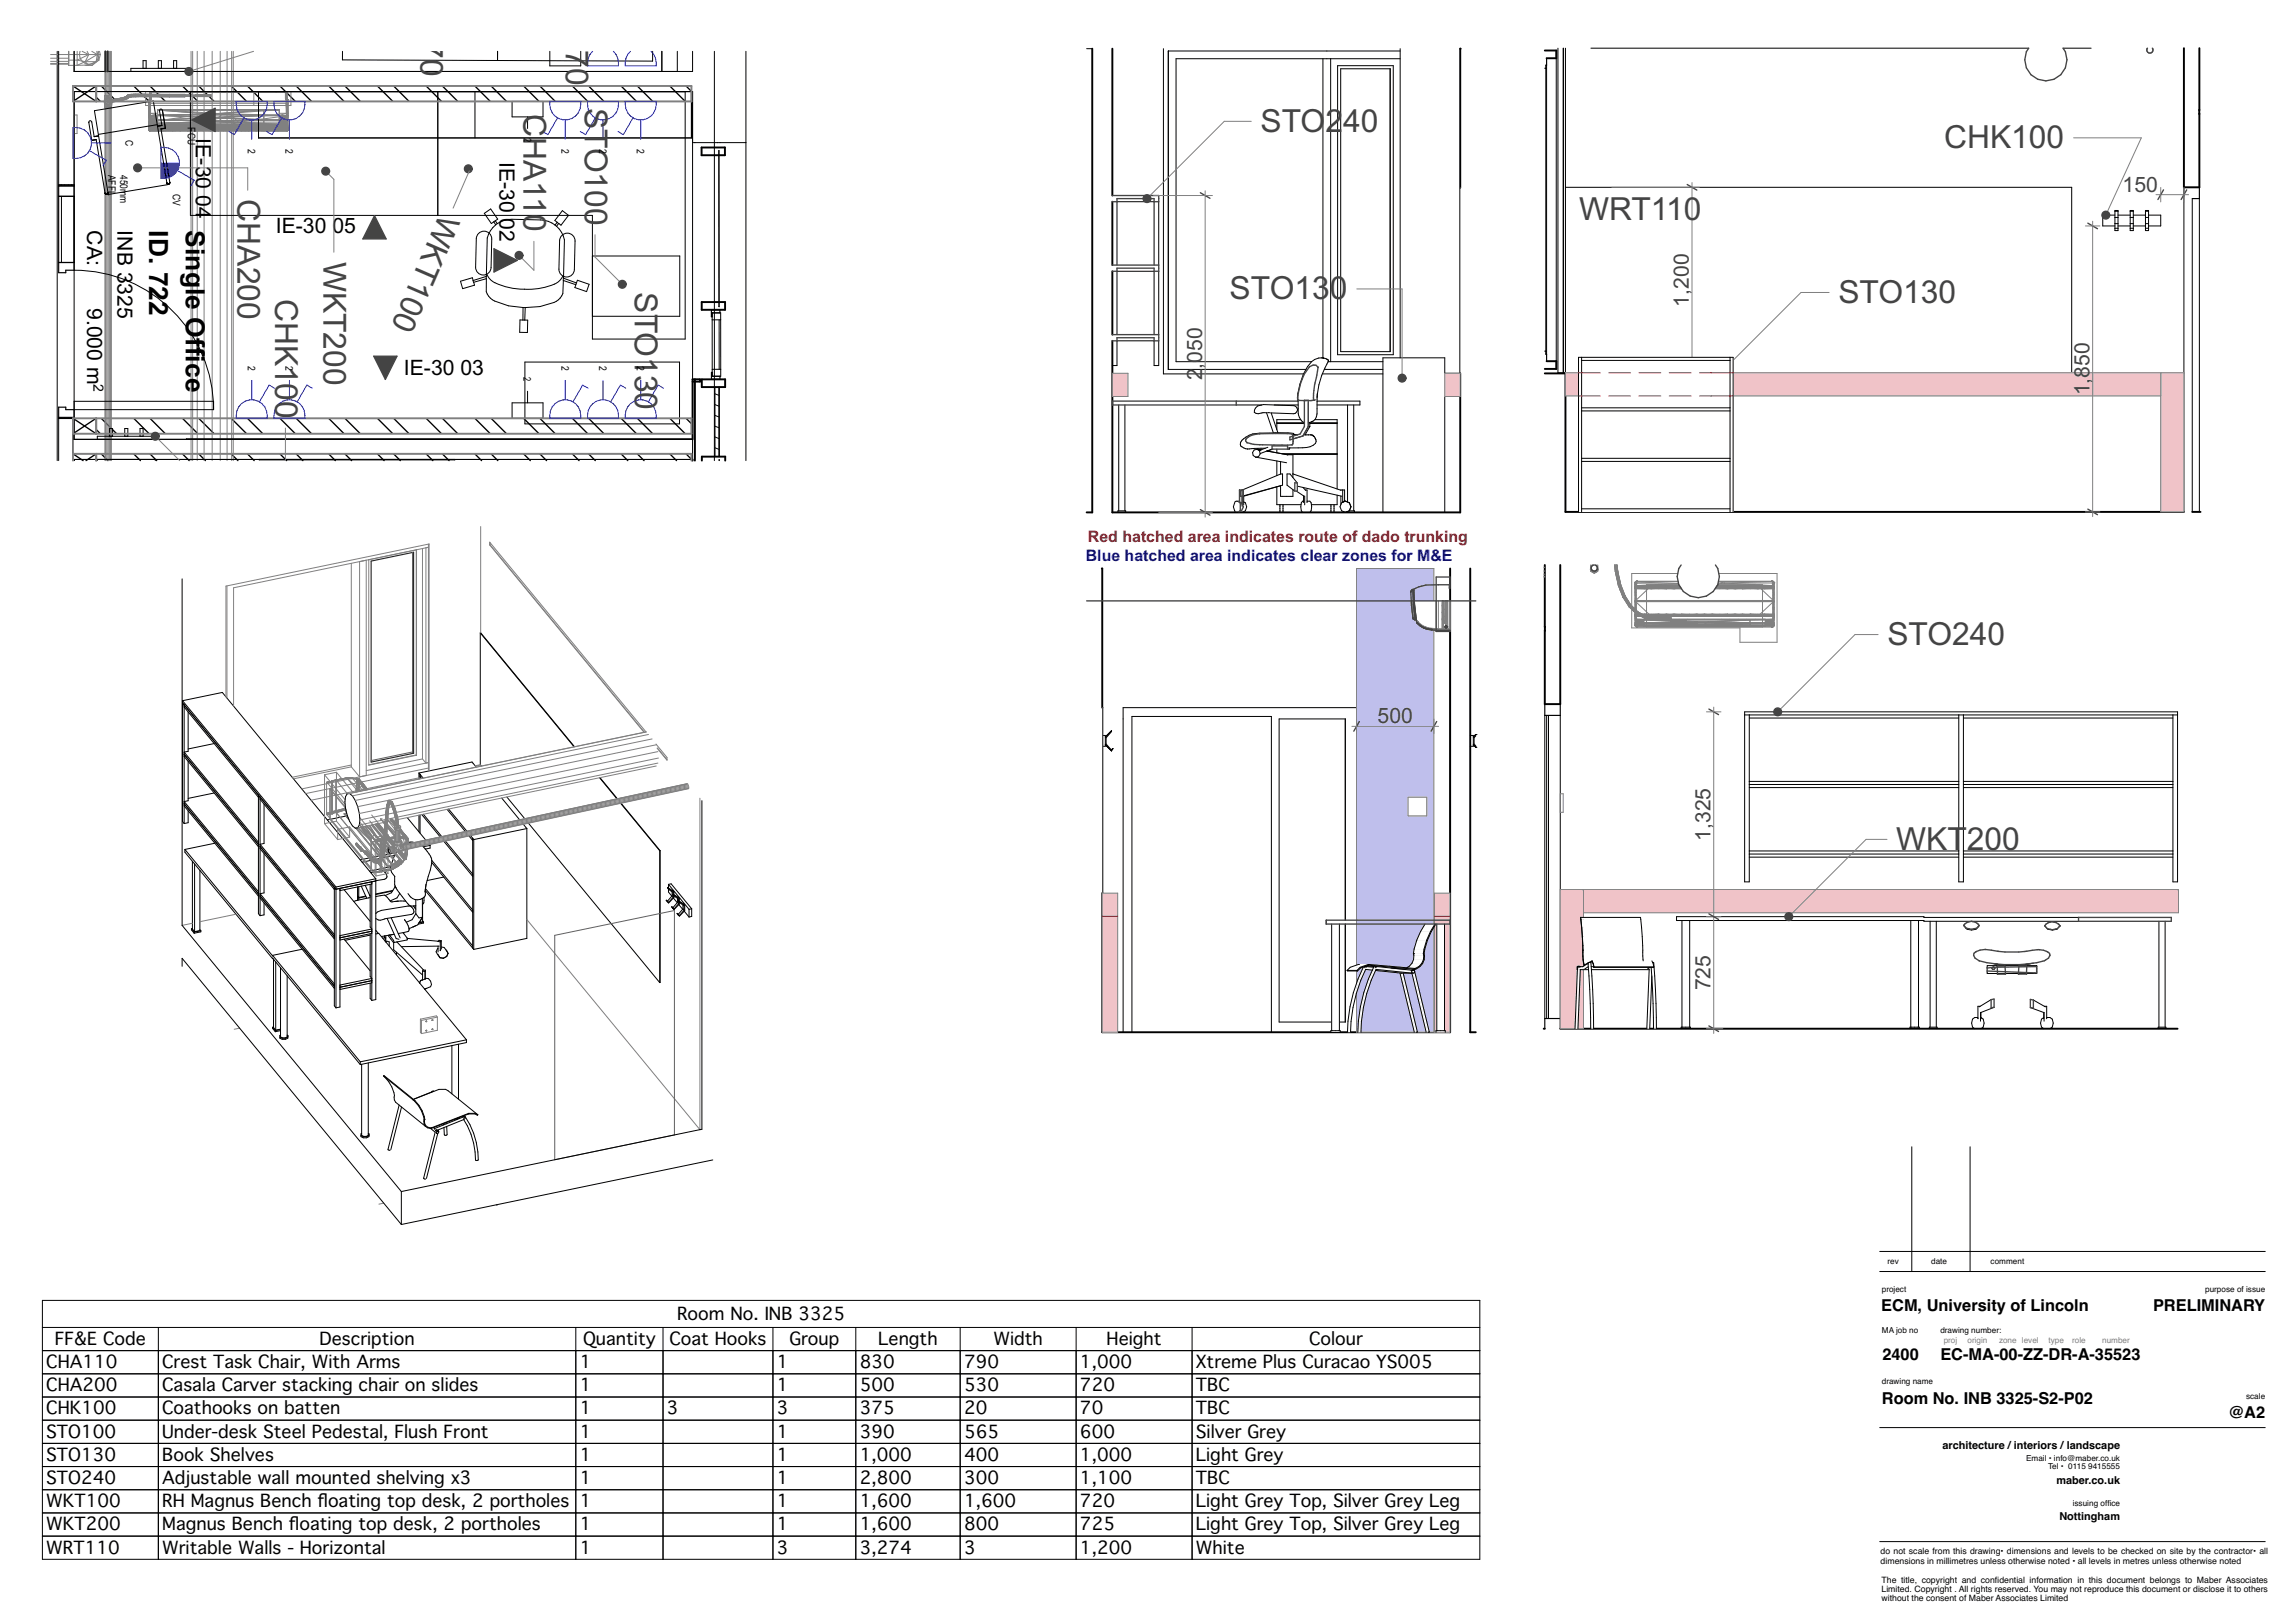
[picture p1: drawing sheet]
<svg xmlns="http://www.w3.org/2000/svg" width="594mm" height="420mm" viewBox="0 0 594 420" stroke-linecap="round" stroke-linejoin="round" font-family="sans-serif">
<defs><g id="words">
<g font-size="8.2" fill="#444">
<text x="108.8" y="-.3" transform="rotate(90 108.8 -.3)">O170</text>
<text x="146.4" y="1.9" transform="rotate(90 146.4 1.9)">O17</text>
<text x="146.4" y="17.5" transform="rotate(90 146.4 17.5)">0</text>
<text x="135.5" y="29.6" transform="rotate(90 135.5 29.6)">CHA110</text>
<text x="151.3" y="27.9" transform="rotate(90 151.3 27.9)">STO100</text>
<text x="326.1" y="34.1">STO</text>
<text x="342.9" y="34.1">2</text>
<text x="347.5" y="34.1">40</text>
<text x="503" y="38.3">CHK100</text>
<text x="61.4" y="51.6" transform="rotate(90 61.4 51.6)">C</text>
<text x="61.4" y="57.6" transform="rotate(90 61.4 57.6)">HA200</text>
<text x="113.8" y="55" transform="rotate(114 113.8 55)">WKT100</text>
<text x="408.5" y="57">WRT110</text>
<text x="83.7" y="67.7" transform="rotate(90 83.7 67.7)">WKT200</text>
<text x="71.2" y="77.3" transform="rotate(90 71.2 77.3)">CHK100</text>
<text x="164.3" y="75.7" transform="rotate(90 164.3 75.7)">STO130</text>
<text x="318.1" y="77.4">STO13</text>
<text x="344" y="77.4">0</text>
<text x="475.6" y="78.3">STO130</text>
<text x="488.3" y="166.9">STO240</text>
<text x="490.6" y="219.9">WKT</text>
<text x="508.9" y="219.9">200</text>
</g>
<g font-size="6.9">
<text x="38.6" y="59.6" transform="rotate(90 38.6 59.6)">ID. 722</text>
<text x="48" y="59.6" transform="rotate(90 48 59.6)">Single Office</text>
</g>
<g font-size="5.5">
<text x="50.7" y="35.8" transform="rotate(90 50.7 35.8)">IE-30</text>
<text x="129.2" y="41.8" transform="rotate(90 129.2 41.8)">IE-30</text>
<text x="50.7" y="50.5" transform="rotate(90 50.7 50.5)">04</text>
<text x="22.6" y="59.6" transform="rotate(90 22.6 59.6)">CA:</text>
<text x="30.4" y="59.6" transform="rotate(90 30.4 59.6)">INB 3325</text>
<text x="129.2" y="56.5" transform="rotate(90 129.2 56.5)">02</text>
<text x="71.4" y="60.4">IE-30</text>
<text x="86" y="60.4">05</text>
<text x="22.6" y="79.7" transform="rotate(90 22.6 79.7)">9.000 m</text>
<text x="104.5" y="97.2">IE-30</text>
<text x="119.1" y="97.2">03</text>
</g>
<g font-size="5.5" fill="#444">
<text x="549.1" y="49.6">150</text>
<text x="436.9" y="79.3" transform="rotate(-90 436.9 79.3)">1,200</text>
<text x="311" y="95.4" transform="rotate(-90 311 95.4)">,050</text>
<text x="311" y="98.5" transform="rotate(-90 311 98.5)">2</text>
<text x="540.6" y="102.3" transform="rotate(-90 540.6 102.3)">1,850</text>
<text x="356.4" y="187.2">500</text>
<text x="442.6" y="217.6" transform="rotate(-90 442.6 217.6)">1,325</text>
<text x="442.6" y="256.3" transform="rotate(-90 442.6 256.3)">725</text>
</g>
<g font-size="4.5">
<text x="175.2" y="341.5">Room No. INB 3325</text>
<text x="14.2" y="348">FF&amp;E Code</text>
<text x="82.7" y="348">Description</text>
<text x="150.8" y="348">Quantity</text>
<text x="173.2" y="348">Coat Hooks</text>
<text x="204.2" y="348">Group</text>
<text x="227.2" y="348">Length</text>
<text x="257" y="348">Width</text>
<text x="286.3" y="348">Height</text>
<text x="338.7" y="348">Colour</text>
<text x="12" y="354">CHA110</text>
<text x="42" y="354">Crest Task Chair, With Arms</text>
<text x="150" y="354">1</text>
<text x="201" y="354">1</text>
<text x="222.4" y="354">830</text>
<text x="249.4" y="354">790</text>
<text x="279.4" y="354">1,000</text>
<text x="309.4" y="354">Xtreme Plus Curacao YS005</text>
<text x="12" y="360">CHA200</text>
<text x="42" y="360">Casala Carver stacking chair on slides</text>
<text x="150" y="360">1</text>
<text x="201" y="360">1</text>
<text x="222.4" y="360">500</text>
<text x="249.4" y="360">530</text>
<text x="279.4" y="360">720</text>
<text x="309.4" y="360">TBC</text>
<text x="12" y="366">CHK100</text>
<text x="42" y="366">Coathooks on batten</text>
<text x="150" y="366">1</text>
<text x="172.5" y="366">3</text>
<text x="201" y="366">3</text>
<text x="222.4" y="366">375</text>
<text x="249.4" y="366">20</text>
<text x="279.4" y="366">70</text>
<text x="309.4" y="366">TBC</text>
<text x="12" y="372">STO100</text>
<text x="42" y="372">Under-desk Steel Pedestal, Flush Front</text>
<text x="150" y="372">1</text>
<text x="201" y="372">1</text>
<text x="222.4" y="372">390</text>
<text x="249.4" y="372">565</text>
<text x="279.4" y="372">600</text>
<text x="309.4" y="372">Silver Grey</text>
<text x="12" y="378">STO130</text>
<text x="42" y="378">Book Shelves</text>
<text x="150" y="378">1</text>
<text x="201" y="378">1</text>
<text x="222.4" y="378">1,000</text>
<text x="249.4" y="378">400</text>
<text x="279.4" y="378">1,000</text>
<text x="309.4" y="378">Light Grey</text>
<text x="12" y="384">STO240</text>
<text x="42" y="384">Adjustable wall mounted shelving x3</text>
<text x="150" y="384">1</text>
<text x="201" y="384">1</text>
<text x="222.4" y="384">2,800</text>
<text x="249.4" y="384">300</text>
<text x="279.4" y="384">1,100</text>
<text x="309.4" y="384">TBC</text>
<text x="12" y="390">WKT100</text>
<text x="42" y="390">RH Magnus Bench foating top desk, 2 portholes</text>
<text x="82.1" y="390">l</text>
<text x="150" y="390">1</text>
<text x="201" y="390">1</text>
<text x="222.4" y="390">1,600</text>
<text x="249.4" y="390">1,600</text>
<text x="279.4" y="390">720</text>
<text x="309.4" y="390">Light Grey Top, Silver Grey Leg</text>
<text x="12" y="396">WKT200</text>
<text x="42" y="396">Magnus Bench foating top desk, 2 portholes</text>
<text x="74.7" y="396">l</text>
<text x="150" y="396">1</text>
<text x="201" y="396">1</text>
<text x="222.4" y="396">1,600</text>
<text x="249.4" y="396">800</text>
<text x="279.4" y="396">725</text>
<text x="309.4" y="396">Light Grey Top, Silver Grey Leg</text>
<text x="12" y="402">WRT110</text>
<text x="42" y="402">Writable Walls - Horizontal</text>
<text x="150" y="402">1</text>
<text x="201" y="402">3</text>
<text x="222.4" y="402">3,274</text>
<text x="249.4" y="402">3</text>
<text x="279.4" y="402">1,200</text>
<text x="309.4" y="402">White</text>
</g>
<g font-size="4.2">
<text x="486.7" y="339.2">ECM, University of Lincoln</text>
<text x="557" y="339.2">PRELIMINARY</text>
<text x="487" y="352">2400</text>
<text x="502" y="352">EC-MA-00-ZZ-DR-A-35523</text>
<text x="486.9" y="363.3">Room No. INB 3325-S2-P02</text>
<text x="576.5" y="367">@A2</text>
</g>
<text font-size="4.1" fill="#c30c20" x="281.5" y="140.2">Red hatched area indicates route of dado trunking</text>
<text font-size="4.1" fill="#0000b3" x="280.9" y="145.2">Blue hatched area indicates clear zones for M&amp;E</text>
<text font-size="3.7" x="24.2" y="99.5" transform="rotate(90 24.2 99.5)">2</text>
<g font-size="2.8">
<text x="502.5" y="374.9">architecture /interiors /landscape</text>
<text x="532" y="384.1">maber.co.uk</text>
<text x="532.8" y="393.4">Nottingham</text>
</g>
<g font-size="2.7">
<text x="48.6" y="33" transform="rotate(90 48.6 33)">F</text>
<text x="48.6" y="34.3" transform="rotate(90 48.6 34.3)">CU</text>
<text x="135.5" y="35.7" transform="rotate(90 135.5 35.7)">2</text>
<text x="32.4" y="36.2" transform="rotate(90 32.4 36.2)">C</text>
<text x="64.1" y="38.6" transform="rotate(90 64.1 38.6)">2</text>
<text x="73.9" y="38.6" transform="rotate(90 73.9 38.6)">2</text>
<text x="145.2" y="38.6" transform="rotate(90 145.2 38.6)">2</text>
<text x="155" y="38.6" transform="rotate(90 155 38.6)">2</text>
<text x="164.8" y="38.6" transform="rotate(90 164.8 38.6)">2</text>
<text x="28" y="45.2" transform="rotate(90 28 45.2)">AFFL</text>
<text x="31.1" y="45.2" transform="rotate(90 31.1 45.2)">450mm</text>
<text x="44.7" y="50.1" transform="rotate(90 44.7 50.1)">CV</text>
<text x="64.1" y="94.7" transform="rotate(90 64.1 94.7)">2</text>
<text x="73.9" y="94.7" transform="rotate(90 73.9 94.7)">2</text>
<text x="145.2" y="94.7" transform="rotate(90 145.2 94.7)">2</text>
<text x="155" y="94.7" transform="rotate(90 155 94.7)">2</text>
<text x="164.8" y="94.7" transform="rotate(90 164.8 94.7)">2</text>
<text x="135.4" y="97.7" transform="rotate(90 135.4 97.7)">2</text>
</g>
<g font-size="2.3">
<text x="486.5" y="402.3">do not scale from this drawing• dimensions and levels to be checked on site by the contractor• all</text>
<text x="486.5" y="404.7">dimensions in millimetres unless otherwise noted • all levels in metres unless otherwise noted</text>
<text x="486.8" y="409.7">The title, copyright and confdential information in this document belongs to Maber Associates</text>
<text x="486.8" y="412">Limited. Copyright . All rights reserved. You may not reproduce this document or disclose it to others</text>
<text x="516.1" y="409.7">i</text>
<text x="486.8" y="414.2">without the consent of Maber Associates Limited</text>
</g>
<g font-size="2.1">
<text x="488.3" y="327.1">rev</text>
<text x="499.6" y="327.1">date</text>
<text x="515" y="327.1">comment</text>
<text x="486.8" y="334.3">project</text>
<text x="570.5" y="334.3">purpose of issue</text>
<text x="486.9" y="345">MA job no</text>
<text x="502" y="345">drawing number:</text>
<text x="486.8" y="358.2">drawing name</text>
<text x="581.1" y="362">scale</text>
<text x="524.2" y="378.1">Email • info@maber.co.uk</text>
<text x="529.9" y="380.2">Tel • 0115</text>
<text x="540.2" y="380.2">9415555</text>
<text x="536.2" y="389.8">issuing offce</text>
<text x="545.2" y="389.8">i</text>
</g>
<g font-size="2.1" fill="#7f7f7f">
<text x="502.9" y="347.6">proj</text>
<text x="509" y="347.6">origin</text>
<text x="517.2" y="347.6">zone level</text>
<text x="530" y="347.6">type</text>
<text x="536.1" y="347.6">role</text>
<text x="543.9" y="347.6">number</text>
</g>
</g></defs>
<path d="M486.3 329h99.7M486.3 323.9h99.7M486.3 369.4h99.7M486.3 398.9h99.7" fill="none" stroke="#000" stroke-width=".26"/>
<path d="M560.4 372.2h24.3v23.8h-24.3z" fill-rule="evenodd" fill="#fff"/>
<g fill="none" stroke="#000" stroke-width=".26">
<path d="M494.6 296.8v32.2M509.7 296.8v32.2M11 336.5h371.8v67h-371.8zM11 343.5h371.8M11 349.5h371.8M11 355.5h371.8M41 343.5v60M149 343.5v60M171.5 343.5v60M200 343.5v60M221.4 343.5v60M248.4 343.5v60"/>
<path d="M278.4 343.5v60M308.4 343.5v60M11 361.5h371.8M11 367.5h371.8M11 373.5h371.8M11 379.5h371.8M11 385.5h371.8M11 391.5h371.8M11 397.5h371.8"/>
</g>
<!-- layer: A-35-M_FFE-Zone -->
<path d="M14.8 13.3v105.9M19.2 13.3v5.2h152v-5.2M19.2 23.7h160v90h-160zM19.3 119.2v-.3h159.9v.3" fill="none" stroke="#000" stroke-width=".26"/>
<!-- layer: X_03_SmallPower$0$2059 E Third Small power$0$E6100_TRNK -->
<g fill="none" stroke="#000" stroke-width=".35">
<path d="M24.9 25.1l1.1 1.1M26.2 22.2l4 4M34.6 22.2l4 4M38.8 22.2l4 4M47.2 22.2l4 4M51.4 22.2l4 4M59.8 22.2l4 4M64 22.2l4 4M72.4 22.2l4 4M76.6 22.2l4 4M85 22.2l4 4M89.2 22.2l4 4"/>
<path d="M97.6 22.2l4 4M101.8 22.2l4 4M110.2 22.2l4 4M114.4 22.2l4 4M122.8 22.2l4 4M127.1 22.2l4 4M135.5 22.2l4 4M139.7 22.2l4 4M148.1 22.2l4 4M152.3 22.2l4 4M160.7 22.2l4 4M164.9 22.2l4 4"/>
<path d="M173.3 22.2l4 4M177.5 22.2l1.4 1.4M24.9 111.1l1.1 1.1M26.2 117.4l1.7 1.8M26.2 108.2l4 4M34.6 117.4l1.7 1.8M34.6 108.2l4 4M38.8 117.4l1.7 1.8M38.8 108.2l4 4M47.2 117.4l1.7 1.8M47.2 108.2l4 4M51.4 117.4l1.7 1.8"/>
<path d="M51.4 108.2l4 4M59.8 117.4l1.8 1.8M59.8 108.2l4 4M64 117.4l1.8 1.8M64 108.2l4 4M72.4 117.4l1.8 1.8M72.4 108.2l4 4M76.6 117.4l1.8 1.8M76.6 108.2l4 4M85 117.4l1.8 1.8M85 108.2l4 4M89.2 117.4l1.8 1.8"/>
<path d="M89.2 108.2l4 4M97.6 117.4l1.8 1.8M97.6 108.2l4 4M101.8 117.4l1.8 1.8M101.8 108.2l4 4M110.2 117.4l1.8 1.8M110.2 108.2l4 4M114.4 117.4l1.8 1.8M114.4 108.2l4 4M122.8 117.4l1.8 1.8M122.8 108.2l4 4M127.1 117.4l1.7 1.8"/>
<path d="M127.1 108.2l4 4M135.5 117.4l1.7 1.8M135.5 108.2l4 4M139.7 117.4l1.7 1.8M139.7 108.2l4 4M148.1 117.4l1.7 1.8M148.1 108.2l4 4M152.3 117.4l1.7 1.8M152.3 108.2l4 4M160.7 117.4l1.7 1.8M160.7 108.2l4 4M164.9 117.4l1.7 1.8"/>
<path d="M164.9 108.2l4 4M173.3 117.4l1.7 1.8M173.3 108.2l4 4M177.5 117.4l1.4 1.4M177.5 108.2l1.4 1.4"/>
</g>
<path d="M41.6 42.1h4.8a4.1 4.1 0 0 1-4.8 4z" fill-rule="evenodd" fill="#00f"/>
<!-- layer: Y-15-M-567-M_MECH_EQP.Revit MEP -->
<g fill="none" stroke="#808080" stroke-width=".26">
<path d="M19.2 29.8h.7v4.8h-.7zM37.7 23.7h37.6v3.6h-37.6zM38.5 33.1h.4M38.5 32.9l35.9 .1M38.5 29.9h.1M38.5 31.6h.4M38.5 33.1h.1M38.5 33.3h.2M38.5 25.8h.1M38.5 29.3h.1M38.5 30.5l.2 .4M38.5 26.7l.1 3.2"/>
<path d="M38.5 26.7l.1 2.6M38.5 25.8v7.9M38.5 31.6l.1 1.5M38.5 32l.1 .4M38.5 32.7h4.2l-4.2 .5M38.5 32.7l.1 .1M38.5 32.9h.1M38.5 33l.1 .2M38.5 32.9l.1 .1M38.5 33h.1M38.5 33.1l.1 .1M38.5 33.1l.1 .2"/>
<path d="M38.5 33.3l.1 .1M38.5 33.5l.1 .1M38.5 33.5l.1 .2M38.5 33.3l.1 .3M38.5 33.6l.1 .1M38.5 33.7l.1 .1M38.5 33.1l.1 .3M38.5 33.2l4.2 .1M38.5 33.6l.1 .2M38.5 33.3h.1M38.5 33.3l.1 .2M38.5 33.4l.1 .1"/>
<path d="M38.6 29.3h.1M38.6 29.3l-.1 2.3M38.6 25.8h.1M38.6 25.8l-.1 .9M38.6 32.4l-.1 .1M38.6 30h.1M38.6 30l.2 3.1M38.6 30l-.1 1.6M38.6 33v.1M38.6 33.2v.1M38.6 33.8h.1M38.6 25.8l.1 .9"/>
<path d="M38.6 33.5h-.1M38.6 33.5h.1M38.6 33.1h.1M38.6 32.8l35.8 .1M38.6 32.8v.1M38.6 32.8l.1 .1M38.6 33.7h.1M38.6 29.3l-.1 1.2M38.6 30l.1 1.6M38.6 33.3h.1M38.6 33.3v.2M38.6 33.3l.1 .2"/>
<path d="M38.6 33.2h.1M38.6 33.6h.1M38.6 33.6v.1M38.6 33.6l.1 .1M38.6 33.7v.1M38.6 33.4v.2M38.6 33.4l.1 .1M38.6 32.7l.1 .2M38.6 32.7v.1M38.6 32.7h-.1M38.6 32.9l.1 .1M38.6 32.9l.1 .3"/>
<path d="M38.6 32.9v.1M38.6 33.3v.1M38.6 33.7l.1 .1M38.6 33.8l.1 .1M38.6 32.4h.1M38.6 25.7l-.1 .1M38.6 25.7h.1M38.6 25.8l.1 4.2M38.6 29.3l.1 1.6M38.6 33.1v.1M38.6 33.1l.1 .1M38.7 33.5l-.1 .1"/>
<path d="M38.7 33.5v.1M38.7 33.5h.1M38.7 33.7h-.1M38.7 33.7v.1M38.7 25.7h-.1M38.7 25.7l-.2 .1M38.7 32.9v.1M38.7 32.9h.1M38.7 32.9h-.1M38.7 26.7v2.6M38.7 26.7l-.1 3.3M38.7 26.7l.1 2.6"/>
<path d="M38.7 26.7l-.1 2.6M38.7 26.7l-.2 3.8M38.7 26.7v3.3M38.7 26.7l.1 3.3M38.7 33l-.1 .1M38.7 33v.1M38.7 33.8h.1M38.7 33.8h-.1M38.7 33.6h.1M38.7 33.6v.1M38.7 25.8v.9M38.7 33.2l-.1 .1"/>
<path d="M38.7 31.6v1.5h.1l.1-1.5M38.7 31.6l-.1 1.5M38.7 30.9v.8M38.7 30.9l.2 .6M38.7 30.9l-.2 .7 .2 .1M38.7 25.6l-.1 .1M38.7 30h.1M38.7 29.3h.1M38.7 29.3v1.6M38.7 29.3l.2 1.1M38.7 30v1.6M38.7 25.6v.1"/>
<path d="M38.7 25.6l-.2 .2M38.7 31.7v.6M38.7 31.7l.2 .6M38.7 31.7l-.2 .3M38.7 31.7l-.1 .7M38.7 25.8l.1 .1M38.7 25.5v.1M38.7 25.5v.2M38.7 32.3l-.1 .1M38.7 25.5l.1 .1M38.7 25.5h.1M38.7 32.7h-.1"/>
<path d="M38.7 32.8l2 .1M38.7 33.2h3.5M38.7 33.6l2.9 .1M38.7 33.1h2.9M38.7 33.4l6 .1M38.7 33.8h8.1M38.7 33.8h3.6M38.7 33.8l3.2 .1M38.7 33.5l6.6 .1M38.7 33.7h2.9M38.7 32.9l1.8 .1M38.7 33.3h2"/>
<path d="M38.7 33.3h2.4M38.7 32.7v1.2M38.7 32.8v.1M38.7 32.7h-.2M38.7 33.2h.1M38.7 33.2h1.8M38.7 33.1h-.1M38.7 33.3l-.1 .1M38.7 33.7h.1M38.7 33.4v.1M38.7 25.7v.1M38.7 25.7l-.1 .1"/>
<path d="M38.7 25.7l.2 .2M38.7 25.7l.1 .2M38.8 25.4h.1M38.8 25.4l-.1 .1M38.8 23.9v1.5M38.8 25.9h.1M38.8 25.9l.1 .8M38.8 25.9l-.1 .8M38.8 29.3h.1M38.8 29.3l.1 1.1M38.8 30h.1M38.8 30l.1 1.6"/>
<path d="M38.8 30l-.1 1.6M38.8 25.4v.2M38.8 25.4l.3 .3M38.8 25.6l-.1 .1M38.8 25.6l.3 .1M38.8 25.6h-.1M38.8 25.6l.2 .2-.3-.1M38.8 25.4h.2M38.9 25.9h.1M38.9 25.9l-.2 .8M38.9 25.9v.8M38.9 23.9v1.5"/>
<path d="M38.9 23.9l.1 1.5M38.9 23.9l-.1 1.5M38.9 30h35.2M38.9 29.3h.1M38.9 29.3v1.1M38.9 30v1.6M38.9 25.4l.2 .2-.1-.2M38.9 29.3h1.8M38.9 31.6l11.4 .3M38.9 31.6l10.6-1.6 .8 1.9M38.9 25.9v7.2M38.9 30.4l1.8 .2-1.8 .1 1.8 .2-1.8 .1 1.8 .1-1.8 .1 1.8 .2-1.8 .1"/>
<path d="M38.9 29.3l1.8 .6h-1.8l1.8 .2-1.8 .1 1.8 .2h-1.8M38.9 31.5l1.8 .1-1.8 .1 1.8 .1-1.8 .1 1.8 .1-1.8 .1 1.8 .1M38.9 26.7v2.6M38.9 26.7l-.1 2.6M38.9 30.4l-.2 .5M38.9 31.5l-.2 .2M38.9 26.7v3.3M38.9 31.6l-.1 1.5M38.9 26.7l-.1 3.3M38.9 32.3l-.3 .1M38.9 32.3h-.2M38.9 32.3l-.4 .2"/>
<path d="M39 25.4l.1 .1M39 25.4h.2M39.1 25.7l-.2 .2M39.1 25.5h.1M39.2 23.9v1.5M39.2 25.4l-.1 .3M39.2 23.9l-.1 1.6M39.2 23.9l-.2 1.5M40.5 33.2l-1.8 .1M40.5 33.2l.2 .1M40.5 33l1.1 .1M40.5 33l-1.8 .1"/>
<path d="M40.7 33.3h-2M40.7 33.3h1.8M40.7 33.3h.4M40.7 32.9l1.5 .1M40.7 32.9h-2M40.7 32.9l-.2 .1M40.7 32.2l-1.8 .1M40.7 28.4l16.8 1M40.7 32.2l16.8-.8 14.8 .8zM40.7 28.4v3.8M40.8 28.5l13.7 1.1M40.8 29.8l13.7 .7"/>
<path d="M40.8 29.8l27.4 1.2-13.7 .3M40.8 31l13.7 .3M40.8 31.1l16.7 .3M40.8 28.5v3.6l13.7-.8M41.1 32.7l-2.4 .1M41.1 32.7l1.4 .1M41.1 32.7l-.4 .2M41.1 33.3l-2.4 .1M41.1 33.3l.8 .2M41.5 23.7v.2M41.6 33.1h1.8M41.6 33.1l-2.9 .1"/>
<path d="M41.6 33.1l.6 .1M41.6 33.1l-1.1 .1M41.6 33.7l-2.9 .1M41.6 33.7l1.8 .1M41.6 33.7l.7 .1M41.9 33.9h.8M41.9 33.9h-.8M41.9 33.5h-3.2M41.9 33.5l.4 .1M42.2 33.2l1.6 .1M42.2 33.2l-1.5 .1M42.2 33.2l.3 .1"/>
<path d="M42.2 33h1.6M42.2 33h-3.5M42.2 33l-.6 .1M42.3 33.6h-3.6M42.3 33.6l1.1 .1M42.3 33.6l-.7 .1M42.3 33.8l2.4 .1M42.3 33.8l-.4 .1M42.5 33.3h2.2M42.5 32.8l-1.8 .1M42.5 32.8l1.3 .1M42.5 32.8l-.3 .2"/>
<path d="M42.7 33.3l2 .2M42.7 33.3l-.8 .2M43.4 33.1l-1.2 .1M43.4 33.1l1.2 .1M43.4 33.7h-1.8M43.4 33.8h1.9M43.4 33.8h-1.1M43.4 33.7h1.9M43.4 33.7v.1M43.8 33.3h-2.7M43.8 33.3h.9M43.8 32.9h1.6"/>
<path d="M43.8 32.9l-1.6 .1M43.8 32.9v.1M43.8 33l1.4 .1M43.8 33l-2.2 .1M43.8 33l-.4 .1M43.8 25h4M43.8 24.7h10.7M43.8 24.5h4M43.8 24.4h4v.7l-4-.1zM44.6 33.2h-2.4M44.6 33.2l-.8 .1M44.6 33.2l.8 .1"/>
<path d="M44.7 32.7l.7 .2M44.7 32.7l-2.2 .1M44.7 32.7l-.9 .2M44.7 33.5h2.1M44.7 33.9h-6M44.7 33.5l-2.4 .1M44.7 33.5l.6 .1M45.2 33.1l1.5 .1M45.2 33.1l-.6 .1M45.3 33.7l-1.9 .1M45.3 33.7v.1M45.3 33.8h1.5"/>
<path d="M45.3 33.8l4.3 .1M45.3 33.8l-.6 .1M45.3 33.6l-1.9 .1M45.3 33.6l2.2 .1M45.3 33.6v.1M45.4 33.3h-1.6M45.4 33.3h2.2M45.4 33.3h-.7M45.4 33.3h1.2M45.4 32.9l-1.6 .1M45.4 32.9l3.2 .1M45.4 32.9l.5 .1"/>
<path d="M45.9 33h-2.1M45.9 33l1.1 .1M45.9 33l-.7 .1M46.6 33.3l.2 .2M46.6 33.3l-1.9 .2M46.7 33.2h-2.1M46.7 33.2h1.9M46.7 33.2l-1.3 .1M46.7 33.2l.9 .1M46.8 33.8l2.8 .1M46.8 33.8l-2.1 .1M46.8 33.5l-1.5 .1"/>
<path d="M46.8 33.5l1.8 .1M46.8 33.5l.7 .2M47 33.1h-3.6M47 33.1h1.8M47 33.1l-.3 .1M47.5 33.7h-2.2M47.5 33.7h2.3M47.5 33.7l-2.2 .1M47.5 33.7l1.1 .1M47.6 32.8l2.9 .1M47.6 32.8l-2.2 .1M47.6 32.8l-1-.1-1.2 .2"/>
<path d="M47.6 32.8l1-.1 1.9 .2M47.6 32.8l1 .2M47.6 33.3h-1M47.6 33.3h1M47.8 24.9h-4M47.8 24.6h-4M48.6 33.2l1.9 .1M48.6 33h2.1M48.6 33.3l-1.8 .2M48.6 33.3l1 .2M48.6 33.8h2M48.6 33.6l-1.1 .1"/>
<path d="M48.6 33.8l1 .1M48.6 33l-1.6 .1M48.6 33h-2.7M48.6 33l.2 .1M48.6 33.2l-1 .1M48.6 33.8h-1.8M48.6 33.6l1.2 .1M48.8 33.1l-2.1 .1M48.8 33.1l1.9 .1M48.8 33.1l-.2 .1M49.4 24.6l-1.7 .1h2.5M49.4 24.6l.8 .1"/>
<path d="M49.4 24.6h-1.7v.3h1.7M49.6 33.5l1 .1M49.6 33.5h-2.8M49.6 33.5h3M49.6 33.5l-1 .1M49.8 33.7h5.2M49.8 33.7l-1.2 .1M49.8 33.7l.8 .1M50.2 24.7l1.5-.1v.3zM50.2 24.7l1.5 .1M50.2 24.7l-2.5 .1 1.7 .1M50.2 24.7l-.8 .2"/>
<path d="M50.3 31.9l-11.4 1.2M50.5 33.3h-2.9M50.5 32.9l.1-.2 2 .2M50.5 32.9l1.9 .1M50.5 32.9l-1.9 .1M50.5 32.9l.2 .1M50.5 33.3h.1M50.5 33.3h-1.9M50.5 24.5h4v.5h-4zM50.5 24.9h4M50.5 24.6h4M50.6 33.3l-1 .2"/>
<path d="M50.6 33.3l2 .2M50.6 33.6l2 .1M50.6 33.8l-1 .1M50.6 33.6h-2M50.6 33.8h2M50.6 33.6l-.8 .1M50.7 33l-1.9 .1M50.7 33l1.9 .1M50.7 33v.2M50.7 33.2h-2.1M50.7 33.2h3.6M50.7 33.2l-.2 .1"/>
<path d="M51.7 24.7h-1.5M52.4 33h-1.7M52.4 33l.2 .1M52.4 33.2l-1.9 .1M52.4 33.2l.2 .1M52.6 33.1l-1.9 .1M52.6 33.3h-2.1M52.6 33.3h2.6M52.6 33.7l1.8 .1M52.6 33.8l2.9 .1M52.6 33.7l-2 .1M52.6 32.9l1.6 .1"/>
<path d="M52.6 33.3h1.9M52.6 33.3h-2M52.6 33.1l1.7 .1M52.6 33.5l-2 .1M52.6 33.5l1.4 .1M52.6 33.8l-3 .1M52.6 33.5v.3M52.6 32.9l-.2 .1M52.6 33.1l-.2 .1M54 33.6l-1.4 .1M54 33.6l1 .1M54.2 33h-1.8"/>
<path d="M54.2 33l1.3 .1M54.2 33l-1.6 .1M54.3 33.2h4.3M54.3 33.2l-1.7 .1M54.3 33.2l.9 .1M54.4 33.8l1.1 .1M54.4 33.8l-4.8 .1M54.5 29.6l-13.7 .2M54.5 29.6l13.7 .2M54.5 29.5l13.7 .3M54.5 30.4l-13.7 .6M54.5 30.5l13.7 .6-13.7 .2"/>
<path d="M54.5 29.5v1.8M54.5 31.3l-13.7 .8h31.4M54.5 31.3l13.7 .8M54.5 33.3l-1.9 .2M54.5 33.3l1.2 .2M54.5 24.8h-10.7M54.5 24.7h-10.7M55 33.7l1.5 .1M55 33.7l-.6 .1M55 32.9h-2.4M55 32.9l-.8 .1M55 32.9l-2.4-.2v.2"/>
<path d="M55 32.9l1.5 .1M55.2 33.3h-.7M55.2 33.3h1.3M55.5 33.1h2.5M55.5 33.1l1 .1M55.5 33.1l-1.2 .1M55.7 33.5h-3.1M55.7 33.5h2.3M55.7 33.5l.8 .1M55.7 33.5l-1.7 .1M56.5 33h-2.3M56.5 33h2.5"/>
<path d="M56.5 33.6h-2.5M56.5 33.6h2.3M56.5 30.5l-15.7 .6M56.5 30.5l1 .9M56.5 33.2l1 .1M56.5 33.2l-1.3 .1M56.5 33l-1 .1M56.5 33l1.5 .1M56.5 33.6l1 .1M56.5 33.3l-.8 .2M56.5 33.3l1.5 .2M56.5 33.8h-2.1"/>
<path d="M56.5 33.8l-1 .1M56.5 33.8h1.3M56.5 33.6l-1.5 .1M57.3 32.9h3.2M57.3 32.9h-2.3M57.3 32.9l1.2-.2 2 .2M57.3 32.9l-.8 .1M57.3 32.9l-.8-.2-1.5 .2M57.3 32.9l1.7 .1M57.5 33.7h-2.5M57.5 33.7l1.2 .1M57.5 33.7l-1 .1"/>
<path d="M57.5 33.3h-1M57.5 29.4l-16.8 .4 31.6 1.3M57.5 29.4l14.8 .4M57.5 29.4l-1 1.1M57.8 33.8l-2.3 .1M58 33.5h2.5M58 33.5l.8 .1M58 33.5l2.5-.2v.5M58 33.5l-1.5 .1M58 33.1l-1.5 .1M58 33.1l2.2 .1M58 33.1l.6 .1"/>
<path d="M58.6 33.2l1.9 .1M58.6 33.2l-1.1 .1M58.7 33.8h-.9M58.7 33.8h1.8M58.7 33.8l-3.2 .1M58.8 33.6l1.7 .1M58.8 33.6l-1.3 .1M59 33h1.7M59 33l-1 .1M59 33l1.5 .1M60.2 33.2h-1.6M60.2 33.2l.3 .1"/>
<path d="M60.5 33.1h-2.5M60.5 33.5l1.9 .1M60.5 33.3h2M60.5 33.3h-3M60.5 33.7l-1.8 .1M60.5 33.7l1.9 .1M60.5 33.8l2.9 .1M60.5 33.1l-.3 .1M60.5 32.9l-1.5 .1M60.5 33.1l1.8 .1M60.5 32.9l.2 .1M60.5 33.3h1.9"/>
<path d="M60.5 33.7h2.7M60.5 33.8h-2.7M60.5 33.5l-1.7 .1M60.7 33h1.6M60.7 33l-.2 .1M61.7 31.6l-11.4 .3M61.7 31.6l-5.2 1.5-6.2-1.2M61.7 31.6l12.4 1.5M61.7 31.6l-1.7-1.6-9.7 1.9M62.3 33.2l-1.8 .1M62.3 33.2h2.1M62.3 33.2h-2.1"/>
<path d="M62.3 33.2l.2 .1M62.3 33l-1.8 .1M62.3 33l1.9 .1M62.3 33v.2M62.4 33.6l-1.9 .1M62.4 33.8l1 .1M62.4 33.6h2M62.4 33.8h-1.9M62.4 33.6l.8 .1M62.4 33.3l-1.9 .2M62.4 33.3l1 .2M62.5 33.3h2.9"/>
<path d="M62.5 32.9l-1.8 .1M62.5 32.9l-.1-.2-1.9 .2M62.5 32.9l1.9 .1M62.5 33.3h1.9M62.5 32.9l-.2 .1M62.5 33.3h-.1M63.2 33.7h2.3M63.2 33.7l1.2 .1M63.2 33.7l-.8 .1M63.4 33.5l-1 .1M63.4 33.5l1 .1M63.4 33.5h-2.9"/>
<path d="M63.4 33.5h2.9M64.2 33.1l2.1 .1M64.2 33.1l-1.9 .1M64.2 33.1l.2 .1M64.4 33h-2.1M64.4 33h2.7M64.4 33.3l1.9 .2M64.4 33.3l-1 .2M64.4 33.2l-1.9 .1M64.4 33.2l1 .1M64.4 33l1.6 .1M64.4 33l-.2 .1"/>
<path d="M64.4 33.6h3.3M64.4 33.8h-2M64.4 33.6l1.1 .1M64.4 33.8l-1 .1M64.4 33.8h1.8M64.4 33.6l-1.2 .1M65.4 32.8l-2.9 .1M65.4 32.8l2.2 .1M65.4 32.8l-1-.1-1.9 .2M65.4 32.8l1-.1 1.2 .2M65.4 32.8l-1 .2M65.4 33.3h1"/>
<path d="M65.4 33.3h-1M65.5 33.7l.7 .1M65.5 33.7l2.2 .1M65.7 23.7v3.6M66 33.1h-1.8M66 33.1h3.6M66 33.1l.3 .1M66.2 33.8l-2.8 .1M66.2 33.8l2.1 .1M66.3 33.5l1.4 .1M66.3 33.5l-1.9 .1M66.3 33.2h2.1"/>
<path d="M66.3 33.2h-1.9M66.3 33.2l1.3 .1M66.3 33.2l-.9 .1M66.4 33.3l1.9 .2M66.4 33.3l-.1 .2M67.1 33h2.1M67.1 33l-1.1 .1M67.1 33l.7 .1M67.6 32.9l-3.2 .1M67.6 32.9l1.6 .1M67.6 32.9l-.5 .1M67.6 33.3h-2.2"/>
<path d="M67.6 33.3h1.6M67.6 33.3h-1.2M67.6 33.3h.7M67.7 33.8h-1.5M67.7 33.8h3.1M67.7 33.8l.6 .1M67.7 33.6l1.9 .1M67.7 33.6l-3.3 .2M67.7 33.6l.1 .1M67.8 33.7l1.8 .1M67.8 33.7h-2.3M67.8 33.7l-.1 .1"/>
<path d="M67.8 33.1l-1.5 .1M67.8 33.1l.6 .1M68.2 28.5l-13.7 1.1M68.2 28.5v3.6l-13.7-.8M68.2 28.5l-13.7 1M68.2 29.8l-13.7 .6M68.2 29.8l-27.4 1.3 13.7 .2M68.3 29.8h3.9M68.3 28.5v3.6M68.3 31.1h3.9M68.3 31h3.9M68.3 33.5h-2"/>
<path d="M68.3 33.9h2.8M68.3 33.9h6M68.3 33.5l-.6 .1M68.3 33.5l2.5 .1M68.3 32.7l.9 .2M68.3 32.7l-.7 .2M68.3 32.7l2.3 .1M68.4 33.2h2.4M68.4 33.2l-.8 .1M68.4 33.2l.8 .1M69.2 33l2.2 .1M69.2 33l-1.4 .1"/>
<path d="M69.2 33l.4 .1M69.2 32.9l1.6 .1M69.2 32.9h-1.6M69.2 32.9v.1M69.2 33.3h2.7M69.2 33.3h-.9M69.6 33.7l4.7 .1M69.6 33.8h-1.9M69.6 33.7h-1.8M69.6 33.8h1.2M69.6 33.7v.1M69.6 33.1l-1.2 .1"/>
<path d="M69.6 33.1l1.2 .1M70.3 33.3l-2 .2M70.3 33.3l.8 .2M70.6 32.8l-1.4 .1M70.6 32.8l1.7 .1M70.6 32.8l.2 .2M70.6 33.3h-2.3M70.8 33.6l-1.2 .1M70.8 33.8h3.5M70.8 33.8l.3 .1M70.8 33.8l-2.5 .1M70.8 33.6h3.5"/>
<path d="M70.8 33.6l.6 .1M70.8 33h3.5M70.8 33h-1.6M70.8 33l.6 .1M70.8 33.2l-1.6 .1M70.8 33.2l1.5 .1M70.8 33.2l-.2 .1M71.1 33.5h3.2M71.1 33.5h-2.8M71.1 33.5l-.3 .1M71.1 33.9h.8M71.4 33.7l-1.8 .1"/>
<path d="M71.4 33.7l-.6 .1M71.4 33.7l2.9 .1M71.4 33.1h-1.8M71.4 33.1l-.6 .1M71.4 33.1l2.9 .1M71.4 33.1l1.1 .1M71.5 23.7v.2M71.9 33.3l2.4 .1M71.9 33.3l-.8 .2M71.9 33.3h2.6M71.9 32.7l-1.3 .1M71.9 32.7l2.4 .1"/>
<path d="M71.9 32.7l.4 .2M72.2 28.5h-31.4M72.3 29.3h1.8M72.3 32.2l1.8 .1M72.3 32.2h-31.6M72.3 28.4v3.8M72.3 28.4h-31.6M72.3 28.4l-14.8 1M72.3 29.8l-15.8 .7M72.3 31.1l-14.8 .3M72.3 31.1l1.8 .1-1.8 .2 1.8 .1M72.3 32.9l.2 .1"/>
<path d="M72.3 32.9h2M72.3 32.9l-1.5 .1M72.3 33.3h2M72.3 33.3h-1.7M72.3 33.3h-.4M72.5 33l-1.1 .1M72.5 33l1.8 .1M72.5 33.2h-1.7M72.5 33.2l1.8 .1M72.5 33.2l-.2 .1M73.8 23.9v1.5M73.8 25.4l.1 .3"/>
<path d="M73.8 23.9l.2 1.5M73.8 23.9l.1 1.5M73.9 25.7l.2 .3M73.9 25.4h-.1M73.9 25.4v.1M74 25.4l-.1 .1M74 25.4h-.1M74.1 26.7v2.6M74.1 26.7l.1 2.6M74.1 26v7.1M74.1 31.6l.2 1.5M74.1 26.7l.1 3.3"/>
<path d="M74.1 26.7v3.3M74.1 30.4l.2 .5M74.1 31.5l.2 .2M74.1 32.3l.2 .1M74.1 32.3l.3 .1M74.1 31.5l.1 .8M74.1 32.3h.1M74.1 32.3l.4 .1M74.1 31.6h-12.4M74.1 31.6h.2M74.1 29.3l-1.8 .6h1.8l-1.8 .2 1.8 .1-1.8 .2h1.8M74.1 30.4l-1.8 .2 1.8 .1-1.8 .2 1.8 .1-1.8 .1"/>
<path d="M74.1 31.5l-1.8 .1 1.8 .1-1.8 .1 1.8 .1-1.8 .1 1.8 .1-1.8 .1M74.1 32.3h-35.2M74.1 30l-12.4 1.6M74.1 23.9l.1 1.5M74.1 23.9v1.5M74.1 23.9l-.1 1.5M74.1 30v1.6M74.1 30h.1M74.1 29.3h.1M74.1 29.3v1.1M74.1 25.4l-.2 .2 .1-.2M74.1 25.4l-.2 .3"/>
<path d="M74.2 25.9l.1 .8M74.2 25.9l-.1 .8M74.2 25.9l-.1 .1M74.2 25.4h-.2M74.2 25.4v.2M74.2 25.4l-.3 .3M74.2 25.6v.2M74.2 25.6l.2 .1M74.2 25.6l-.3 .1M74.2 25.6l.1 .1M74.2 25.6l-.2 .2M74.2 29.3l-.1 1.1"/>
<path d="M74.2 29.3h-.1M74.2 30l-.1 1.6M74.2 30l.1 1.6M74.2 30h-.1M74.2 25.4l.1 .1M74.2 25.8l.1 .1M74.2 25.8h.2M74.2 25.8h.1M74.2 25.8v.1M74.2 25.8h-.2M74.2 25.8l-.1 .2M74.2 32.3l.1 .1"/>
<path d="M74.2 25.9h.1M74.2 25.4h.1M74.2 23.9v1.5M74.2 25.4l.1 .2M74.2 23.9h-35.4M74.3 25.9v.8M74.3 25.9h-.1M74.3 25.7l.1 .1M74.3 25.7v.2M74.3 25.7l-.1 .2M74.3 25.7l-.3 .1M74.3 25.7l-.2 .3"/>
<path d="M74.3 25.5v.1M74.3 25.5h.1M74.3 32.7v1.2M74.3 32.7h.2M74.3 32.7h.1M74.3 32.7h-35.6M74.3 32.8l.1 .1M74.3 33h.1M74.3 32.9l-1.8 .1M74.3 33.7h.1M74.3 33.8h.1M74.3 33.1v.1"/>
<path d="M74.3 33.3l.1 .1M74.3 33.2l-2 .1M74.3 33.5l.1 .1M74.3 33.9h-35.6M74.3 33.6l-2.9 .1M74.3 33.4l.1 .1M74.3 33.5v.1M74.3 32.8l-2 .1M74.3 33.1h-2.9M74.3 33.7h-35.6M74.3 33.7h-2.9M74.3 33.4l-3.2 .1"/>
<path d="M74.3 33.8l-3.2 .1M74.3 33.5l-6.6 .1M74.3 29.3l-.2 1.1M74.3 29.3h-.1M74.3 30v1.6M74.3 30h-.1M74.3 25.6h.1M74.3 25.5l-.1 .1M74.3 25.6h-.1M74.3 25.6l.2 .2M74.3 25.6v.1M74.3 29.3h.1"/>
<path d="M74.3 29.3v1.6M74.3 30h.1M74.3 25.6l.1 .1M74.3 32.4h.1M74.3 30.9v.8M74.3 30.9l-.2 .6M74.3 30.9l.2 .7-.2 .1M74.3 31.7l-.1 .6M74.3 31.7l.2 .3M74.3 31.7l.1 .7M74.3 31.7v.7M74.3 33.3l.1 .2"/>
<path d="M74.3 33.3v.1M74.3 31.6v1.5M74.3 31.6l.1 1.5M74.3 25.8v.1M74.3 25.8l.1 4.2M74.3 33.2v.1M74.3 33.2l.1 .1M74.3 33.6l.1 .1M74.3 33.6h.1M74.3 33.6v.1M74.3 26.7l.1 3.3M74.3 26.7v2.6"/>
<path d="M74.3 26.7l-.1 2.6M74.3 26.7l.2 3.8M74.3 26.7l.1 2.6M74.3 26.7v3.3M74.3 26.7l-.1 3.3M74.4 25.7h-.1M74.4 25.7l.1 .1M74.4 25.7v.1M74.4 25.7l-.2 .1M74.4 33.7l-.1 .1M74.4 33.5l-.1 .1M74.4 33.8h-.1"/>
<path d="M74.4 32.9h.1M74.4 32.9l-.1 .1M74.4 32.9v.1M74.4 32.9h-.1M74.4 33.3h-.1M74.4 33.3h.1M74.4 29.3h-.1M74.4 29.3l-.1 1.6M74.4 30l-.1 1.6M74.4 30h-.1M74.4 25.7h.1M74.4 25.8l-.1 .1"/>
<path d="M74.4 25.8l-.1 .9M74.4 32.4h.1M74.4 33.8h.1M74.4 33h.1M74.4 33l-.1 .2M74.4 33l-.1 .1M74.4 33.8l-.1 .1M74.4 33.7v.1M74.4 33.6v.1M74.4 33.3v.1M74.4 33.6l-.1 .1M74.4 33.4v.2"/>
<path d="M74.4 33.4l-.1 .1M74.4 33.6h-.1M74.4 33.2v.1M74.4 33.2h.1M74.4 33.2h-.1M74.4 25.8h-.1M74.4 25.8l.1 .9M74.4 32.7h.1M74.4 32.7v.2M74.4 33.3v.2M74.4 29.3h.1M74.4 29.3l.1 1.2"/>
<path d="M74.4 30h.1M74.4 25.8h.1M74.4 33.7h.1M74.4 33.5v.1M74.4 33.5h.1M74.4 32.4l.1-.2v.2M74.4 33v.2M74.5 25.8v.9M74.5 32.4v.1M74.5 29.3h-.1M74.5 29.3v1.2M74.5 29.9v1.7"/>
<path d="M74.5 29.9l-.1 .1M74.5 29.3h.1M74.5 25.8v7.9M74.5 26.7l-.1 3.3M74.5 25.8h.1M74.5 31.6l-.1 1.5M74.5 26.7h-36M74.5 30.5l-.2 .4M74.5 32l-.1 .4M74.5 33.1h-36M74.5 33.3h-36M74.5 33.1h-.4"/>
<path d="M74.5 33.1h-.1M74.5 32.7l-.1 .2M74.5 32.9h-.1M74.5 31.6h-.2M74.5 33.1l-.1 .1M74.5 33.1l-.1 .3M74.5 33.1l-.1 .2M74.5 33.3l-.1 .1M74.5 33.2l-4.2 .1M74.5 33.3l-.1 .3M74.5 33.6l-.1 .1M74.5 33.5l-.1 .2"/>
<path d="M74.5 33.5l-.1 .1M74.5 33.6l-.1 .2M74.5 33.7l-.1 .1M74.5 33.3h-.1M74.5 33.3l-.1 .2M74.5 33.4l-.1 .1M74.5 32.7h-4.2l4.2 .5M74.5 32.5h-36M74.5 33.2h-36"/>
</g>
<!-- layer: Y-15-M-590-M_PIPEWORK.Revit MEP -->
<g fill="none" stroke="#808080" stroke-width=".26">
<path d="M13.1 14.1h12.9M13.1 16.4h4.7v.2h-4.7M13.1 15.1h4.7v.8h-4.7M17.7 13.3v3.6h2.2M17.8 13.3v2.3M17.8 15.6h2.2M17.8 15.6v1.3M20 15.6l2 .4M20 15.6l-.1 1.3M20 13.3v2.3M20.7 13.3a2.48 2.48 0 0 0 2.4 3.3 2.48 2.48 0 0 0 2.3-3.3l-.2 .8M21.2 13.3l1.8 .8"/>
<path d="M22 16.9h.3M22 16l.9 .8M22 16h2.9M22 16l-2.1 .9M22.3 16.9h1.5M22.5 13.3l.5 .8M22.9 16.8l-.6 .1M22.9 16.8l.9 .1M22.9 16.8l-3 .1M23 14.1l-1 1.9M23 14.1l-3 1.5M23.8 13.3l1.4 .8"/>
<path d="M24.9 16l-1.1 .9M24.9 16l-2 .8M25 13.3l.2 .8M25.2 14.1l.4 1.5M25.2 14.1l-.3 1.9M25.2 14.1l-3.2 1.9M25.6 15.6l-1.8 1.3M25.6 15.6l-.7 .4M25.7 13.3l.3 .8M26 14.1l-.4 1.5M27.2 13.3v11.4M27.4 13.3v11.4"/>
<path d="M27.7 13.3v11.4M28 13.3v11.9M28.3 13.3v11.4M28.5 13.3v11.4M28.7 13.3v11.4M28.8 13.3l-.1 11.4M49.4 13.3v105.9M49.8 13.3v105.9M51 13.3v105.9M52.8 13.3v105.9M54.9 13.3v105.9M57 13.3v105.9"/>
<path d="M58.7 13.3v105.9M59.9 13.3v105.9M60.3 13.3v105.9M27 26.2a1 1 0 0 0 1 1M27 26.2l.1 1.5M27 26.2l.1 .5M27 26.2h.1M27.1 24.7l.2 .8M27.1 24.7h.1M27.1 25.7v1M27.1 27.7h.1M27.1 25.7l-.1 .5"/>
<path d="M27.1 24.7v1M27.1 24.7l-.1 1.5M27.1 26.7l.9 .5M27.1 26.7v.1M27.1 26.7l.5 .3M27.1 27.7h1.7M27.1 26.8l.9 .4M27.1 26.8v.9M27.2 27.7v91.5M27.2 27.7h.2v91.5M27.3 25.5l-.2 .2M27.3 26.2l.4 .6h.5l.4-.3"/>
<path d="M27.3 26.2h.1M27.4 26l-.1 .2M27.4 26h.1M27.4 24.8h.3M27.4 24.7h-.2M27.5 25.8h.1M27.5 25.8l-.1 .2M27.5 25.5h-.2M27.7 26.2v.1M27.7 24.7h.6M27.7 26.3v.1M27.7 26.1v.1"/>
<path d="M27.7 26.4h.1M27.7 26.1h.1M27.7 25.6l-.2 .2M27.7 25.6h.1M27.7 26.4l.1 .1M27.8 26l-.1 .1M27.8 26.5h.2M27.8 25.9v.1M27.9 25.9h-.1M28 25.2a1 1 0 0 0-1 1M28 25.2a1 1 0 0 1 1 1M28 25.2l-.2-.5-.2 .7-.1-.7-.2 .8"/>
<path d="M28 25.2l-.9 .5M28 25.6h.1M28 27.2v92M28 25.2l.8 .5M28 24.7h-.9M28 25.2l-.7 .3M28 24.7l.4 .7M28 24.7h.8M28 27.2l-.3 .5v-.6l-.2 .6v-.7l-.4 .7M28 27.2l.2 .5M28 25.6h-.3M28 25.6h.2"/>
<path d="M28 26.5h.1M28.2 27.7l.1-.6 .1 .6M28.2 27.7h-1.1M28.2 27.7h.3M28.2 25.6l.2 .2M28.2 25.6h.1M28.3 26.1v.1M28.3 26.1l-.6 .1M28.3 26.2v.1M28.3 26.2l-.6 .1M28.3 26v.1M28.3 26l-.6 .1"/>
<path d="M28.3 26.3l.1 .1M28.3 26.3l-.6 .1M28.3 26h.1M28.4 25.4h.1M28.4 26.4h.1M28.4 26.4h-.7M28.4 25.9l.1-.1-.7 .1M28.4 25.9l-.6 .1M28.4 25.9l-.1 .1M28.4 25.4l.4 .3M28.4 27l-.4 .2M28.4 27.7h.4"/>
<path d="M28.4 25.8l.2 .2M28.4 25.8h.1M28.5 26.4l-.7 .1M28.5 26.4l.1 .1M28.5 24.8h-.2M28.5 27.7v91.5M28.5 27.7h.2M28.6 26v.2M28.6 26h.1M28.6 26.2v.3M28.6 26.2h.1M28.7 26.5h-.1"/>
<path d="M28.7 26.5h-.7M28.7 27h-.3M28.7 27l-.7 .2M28.7 27l-.3 .7M28.7 27l.1 .7M28.7 24.8h-.2M28.7 27.7l.1 91.5M28.7 27.7v91.5M28.8 25.7h.1M28.8 26.8v.9M28.8 27.7h.1M28.8 24.7l-.2 .9-.2-.9v.7"/>
<path d="M28.8 24.7h.1M28.8 25.7v1M28.8 24.7v1M28.8 24.7l.2 1.5M28.8 25.8l.2 .4M28.8 26.7l-.4 .3M28.8 26.2h.2M28.8 26.7l-.1 .3M29 26.2a1 1 0 0 1-1 1M29 26.2l-.2 1.5M29 26.2l-.2 .3M29.7 25.9l-1.4 .2"/>
<path d="M29.7 25.9v.1M29.7 26l-1.4 .2M29.7 26v.1M29.7 25.8l-1.4 .2M29.7 25.8v.1M29.7 26.1l-1.4 .2M29.7 26.1h.1M29.7 25.8h.1M29.8 26.1l-1.4 .3M29.8 26.1v.1M29.8 25.7l-.1 .1M29.8 26.2l-1.4 .2"/>
<path d="M29.8 26.2l.1 .1M29.8 25.7l-1.4 .2M29.8 25.7h.1M29.9 26.3l-1.4 .1M29.9 26.3l-1.2 .2M31.2 25.6l-1.5 .2M31.2 25.6h.1M31.2 25.5l-1.5 .3M31.2 25.5v.1M31.2 25.6l-1.5 .3M31.2 25.6v.1M31.2 25.4l-1.4 .3"/>
<path d="M31.2 25.4v.1M31.2 25.7l-1.5 .3M31.2 25.7v.1M31.2 25.4h.1M31.2 25.8l-1.5 .3M31.2 25.8l.1 .1M31.3 25.4l-1.5 .3M31.3 25.4h-.1M31.3 25.9l-1.5 .2M31.3 25.9h.1M31.3 25.9v.1M31.3 26l-1.5 .2"/>
<path d="M31.3 26h.1M31.4 26h.1M31.4 26l-1.5 .3M32.2 25.2l-.9 .2M32.2 25.2h.1M32.3 25.2h.1M32.3 25.2l-1.1 .2M32.3 25.8l-.9 .2M32.4 25.2v.1M32.4 25.2l-1.2 .3M32.4 25.3l-1.2 .3M32.4 25.3h.1"/>
<path d="M32.4 25.7l-.1 .1M32.4 25.7l-1.1 .3M32.5 25.3v.1M32.5 25.3l-1.3 .3M32.5 25.6l-.1 .1M32.5 25.6l-1.2 .3M32.5 25.4v.1M32.5 25.4l-1.3 .3M32.5 25.6h.1M32.5 25.5v.1M32.5 25.5l-1.3 .3M32.7 25l-.5 .2"/>
<path d="M32.7 25h.1M32.8 24.8h.1M32.8 24.8l-.2 .2M32.8 25l-.6 .2M32.8 25h.1M32.9 25l-.5 .2M32.9 25h.1M32.9 24.8h-.1M32.9 25.5l-.1 .1M33 24.7l-.2 .2M33 24.7h.1M33 24.7l-.2 .1"/>
<path d="M33 25l-.6 .3M33 25v.1M33 25.5h-.1M33 25.5l-.7 .3M33 24.8l-.3 .2M33 24.8h.1M33 24.8h-.1M33 25.1l-.5 .2M33 25.1l.1 .1M33 25.4v.1M33 25.4l-.5 .2M33.1 24.6v.1"/>
<path d="M33.1 24.6l-.1 .1M33.1 24.7v.1M33.1 24.7l.1 .1M33.1 24.7l.2 .1M33.1 25.2l-.6 .2M33.1 25.2v.1M33.1 25.4l-.6 .2M33.1 25.4h-.1M33.1 25.3l-.6 .2M33.1 25.3v.1M33.1 24.7l-.2 .1M33.1 24.7l-.3 .1"/>
<path d="M33.1 24.8l-.3 .2M33.1 24.8h.1M33.1 24.6l-.1 .2M33.1 24.6h.1M33.2 24.8v.1M33.2 24.8l-.3 .2M33.2 24.6l.1 .1M33.2 24.6l-.1 .1M33.2 24.6l.1 .2M33.2 24.9l-.2 .1M33.2 24.9h.1M33.2 25.3v.1"/>
<path d="M33.2 24.6l.3 .1M33.2 24.6h.1M33.2 24.6h-.1M33.2 24.5l-.2 .1M33.2 24.5v.1M33.3 24.9l-.3 .2M33.3 24.9v.1M33.3 25.3h-.1M33.3 25.3l-.4 .2M33.3 24.8l-.1 .1M33.3 24.8v.1M33.3 24.8h-.1"/>
<path d="M33.3 24.8h.1M33.3 24.8v.2M33.3 24.8l.1 .2M33.3 24.7v.1M33.3 24.7h.1M33.3 25.2v.1M33.3 25h.1M33.3 25l-.2 .2M33.3 25v.1M33.3 25.2l-.2 .2M33.3 25.1l-.2 .2M33.3 25.1v.1"/>
<path d="M33.3 24.5l-.2 .1M33.3 24.5h-.1M33.3 24.5h.1M33.4 24.7l-.1 .1M33.4 24.7v.1M33.4 25.2l-.2 .1M33.4 25l-.1 .2M33.4 25v.1M33.4 25h.1M33.4 24.5l.1 .1M33.4 24.5l-.2 .1M33.4 24.5l.1 .2"/>
<path d="M33.4 24.8v.2M33.4 24.8v.1M33.4 24.8l.2 .1M33.4 25.1v.1M33.4 25.1h.1M33.4 25.1l-.1 .1M33.4 24.9h.1M33.4 24.9h.2M33.4 24.9v.1M33.5 24.9l-.1 .1M33.5 24.9l-.2 .2M33.5 24.7l-.1 .1"/>
<path d="M33.5 24.7h-.1M33.5 24.7h-.2M33.5 24.7h.1M33.5 24.7l.1 .1M33.5 24.7l.1 .2M33.5 25.1l-.2 .1M33.5 24.6h.1M33.5 24.6v.1M33.5 24.6h.3M33.5 25.1h-.1M33.5 25.1h.1M33.5 24.5h-.1"/>
<path d="M33.5 24.5v.1M33.5 24.5l.3 .1M33.5 24.5h.1M33.5 24.5h-.3M33.5 24.9l-.1 .2M33.6 24.6v.1M33.6 24.6l-.1 .1M33.6 25.1h-.1M33.6 25.1l-.2 .1M33.6 24.9h.1M33.6 24.9h-.1M33.6 24.7v.1"/>
<path d="M33.6 24.7l.3 .1M33.6 25v.1M33.6 25l-.1 .1M33.6 25h.2M33.6 24.8h.1M33.6 24.8h.3M33.6 24.8v.1M33.6 24.9v.1M33.6 24.9l-.1 .2M33.6 24.8l-.1 .1M33.7 24.4l-.4 .1M33.7 24.4l-.2 .1"/>
<path d="M33.7 24.4h.1M33.8 24.6h-.2M33.8 24.6h.2M33.8 24.6l-.2 .1M33.8 24.6l.2 .1M33.8 24.6l.1 .2M33.8 25l-.3 .1M33.8 25h.1M33.8 25l-.2 .1M33.8 25v.1M33.8 24.4l.1 .1M33.8 24.4l-.3 .1"/>
<path d="M33.8 24.4v.2M33.8 25.1h-.3M33.9 24.8h.1M33.9 24.8l-.3 .1M33.9 24.8l-.3 .2M33.9 24.8l-.1 .2M33.9 24.5h.1M33.9 24.5l-.1 .1M33.9 24.5h.4M33.9 25l-.1 .1M33.9 25l.2 .1M34 24.5v.1"/>
<path d="M34 24.5l-.2 .1M34 25h-.1M34 25h-.2M34 24.6v.1M34 24.9v.1M34 24.9l.3 .1M34 24.9l-.2 .1M34 24.7l.1 .1M34 24.7l-.1 .1M34 24.7h.5M34 24.8v.1M34 24.8l.3 .2"/>
<path d="M34 24.8l-.2 .2M34.1 24.8h-.1M34.1 24.8h-.5M34.1 25.1h-.3M34.1 24.4h-.3M34.1 24.4l-.2 .1M34.1 24.4l.2 .1M34.3 24.5h-.3M34.3 24.5l-.3 .1M34.3 24.5l-.3 .2M34.3 24.5l.5 .1M34.3 24.5l.2 .2"/>
<path d="M34.3 25h.4M34.3 25h-.4M34.3 25h-.3M34.3 25h.3M34.3 25l-.2 .1M34.5 24.7l.3 .1M34.5 24.7l-.5 .1M34.5 24.7l-.2 .3M34.5 24.7l.3 .2M34.5 25l-.7 .1M34.5 24.4h1.3M34.5 24.4h-.8"/>
<path d="M34.5 24.4h.1M34.6 25h-.1M34.6 25h.4M34.6 25l-.5 .1M34.6 24.4h-.5M34.6 24.4h.1M34.6 24.4l-.3 .1M34.7 25h.3M34.7 25h-.1M34.7 24.4v.1M34.7 24.4l-.4 .1M34.7 24.9v.1"/>
<path d="M34.7 24.9l-.4 .1M34.7 24.9l.3 .1M34.7 24.5h-.4M34.7 24.5l.1 .1M34.8 24.9h-.1M34.8 24.9l-.5 .1M34.8 24.6h.1M34.8 24.6l-.3 .1M34.8 24.8v.1M34.8 24.6v.1M34.8 24.7v.1M34.8 24.7l-.7 .1"/>
<path d="M35 24.4h2.4M35 24.4h-.4M35 24.4h.8M35 24.4l-.3 .1M35 24.4h-.3M35 24.4l.9 .1M35.7 25h1.5M35.7 25h-1.2M35.8 25h-.1M35.8 25h-.8M35.8 25h.1M35.8 24.4l.1 .1"/>
<path d="M35.9 24.9l-.1 .1M35.9 24.9l-.9 .1M35.9 24.9h1.5M35.9 24.9h-1.2M35.9 24.5h1.5M35.9 24.5h.1M35.9 24.5h-1.2M35.9 24.9h.1M35.9 24.9h-1.1M35.9 24.5l-1.1 .1M35.9 24.5l.1 .1M36 24.8h1.5"/>
<path d="M36 24.8h-1.2M36 24.8l-.1 .1M36 24.6h1.5M36 24.6h-1.2M36 24.6v.1M36 24.7h1.5M36 24.7h-1.2M36 24.7v.1M37.3 24.4h4.1M37.3 24.4l4.1 .1M37.3 24.4h.1M37.4 25h-.2"/>
<path d="M37.4 25h-1.6M37.4 24.4v.1M37.4 24.9v.1M37.4 24.9l4 .1M37.4 24.5h4M37.4 24.5h.1M37.4 24.9h.1M37.4 24.9h4M37.4 24.5l4 .1M37.4 24.5l.1 .1M37.5 24.8h3.9M37.5 24.8l-.1 .1"/>
<path d="M37.5 24.6v.1M37.5 24.6h3.9M37.5 24.7v.1M37.5 24.7h3.9M39.1 24.4l.2 .3-.2 .3M41.4 25l-.1 .1M41.4 24.4h2.4M41.4 24.4v.1M41.4 25h-4.2M41.4 25h.1M41.4 25h2.4M41.4 24.5h2.5"/>
<path d="M41.4 24.5h.1M41.4 25h2.5M41.4 24.5v.1M41.4 24.9v.1M41.4 24.9h2.5M41.4 24.6h2.5M41.4 24.6h.1M41.4 24.8h2.5M41.4 24.8v.1M41.4 24.6l2.5 .1M41.4 24.6v.1M41.4 24.7h2.5"/>
<path d="M41.4 24.7v.1M43.8 25l-2.5 .1M43.8 25v.1M43.8 24.4l.1 .1M43.9 24.5h.1M43.9 25h-.1M43.9 24.5v.1M43.9 24.9v.1M43.9 24.6v.1M43.9 24.8v.1M43.9 24.7h.1M43.9 24.7v.1"/>
<path d="M27.7 119.2v-91.5h.6v91.5"/>
<circle cx="28" cy="26.2" r=".82"/>
</g>
<!-- layer: A-25-M_Wall_Ext -->
<path d="M179.2 13.3v5.2M193 13.3v23.6M179.2 23.7v13.2" fill="none" stroke="#000" stroke-width=".26"/>
<path d="M179.2 36.9h13.8v82.3h-13.8z" fill-rule="evenodd" fill="#fff"/>
<path d="M179.2 119.2v-82.3h13.8v82.3" fill="none" stroke="#000" stroke-width=".26"/>
<!-- layer: A-20-M_Floor_Slab -->
<path d="M184.8 13.3v105.9" fill="none" stroke="#000" stroke-width=".26"/>
<!-- layer: A-25-M_Curtain_Wall -->
<g fill="none" stroke="#000" stroke-width=".26">
<path d="M186 39v40.4M186 79.4h.1M186 82.8l.1 12.8M186.4 82.8l.1 14.6h-2.2l-.1-14.6M186.4 82.8v-1.8h-2.2v1.8M186.4 82.8h-2.2M186.5 95.6h-2.2M184.9 101.9l1.1 .4M184.9 104.7l1.1 .4M184.9 107.5l1.1 .4M185 110.3l1 .4M185 113.1l1 .4"/>
<path d="M185 115.9l1 .4M186 119.2v-.2l.1 .2M186.1 100.2v18"/>
</g>
<path d="M184 80.2h2.2v.8h-2v1h-.2zM184.1 96.4h.2v1h2v.8h-2.2zM184.9 100.2l.1 18M186 100.2v18M186.1 100.2v18" fill="none" stroke="#000" stroke-width=".3"/>
<path d="M181.5 38.2h6v2h-6zM181.5 78.2h6.1v2h-6.1zM181.6 98.2h6v2h-6zM181.6 119.2v-1h6v1" fill="none" stroke="#000" stroke-width=".5"/>
<path d="M15.2 47.9h4M15.2 108.3h4" fill="none" stroke="#000" stroke-width=".26"/>
<!-- layer: A-25-M_Wall_Int -->
<path d="M15.2 13.3v34.6h4v-24.2h160M19.2 13.3v5.2h8.1M27.9 18.5h151.3M171.2 13.3v5.2M175.2 13.3v5.2M15.9 50.8v17.1M19.2 69.9a36.1 36.1 0 0 1 36.1 36.1M19.2 103.9h36.1v2.1h-36.1zM179.2 113.7h-160v-5.4h-4v10.9M179.2 118.9h-160v.3" fill="none" stroke="#000" stroke-width=".26"/>
<path d="M15.2 47.9h4v22h-2.2v.7h-1.8zM15.2 50.8h4M15.2 48.2h4M15.2 67.9h4M15.2 105.4h1.8v.6h2.2v2.3h-4zM15.2 108h4" fill="none" stroke="#000" stroke-width=".3"/>
<path d="M179.2 98.8h1.9v-.6h-1.9v15.5M179.8 98.2v21M179.2 118.9v.3" fill="none" stroke="#000" stroke-width=".5"/>
<path d="M27.3 13.3v5.2M27.9 13.3v5.2" fill="none" stroke="#2a2a2a" stroke-width=".5"/>
<!-- layer: A-35-M_FFE_Schedule -->
<path d="M33.9 17.7h15v.8h-15zM37 17.7v-2h.8v2M41 17.7v-2h.8v2M44.9 17.7v-2h.8v2M25.2 112.9h15v.8h-15zM25.2 119.2v-.3h15v.3M28.3 112.9v-2h.8v2M32.3 112.9v-2h.8v2M36.2 112.9v-2h.8v2" fill="none" stroke="#000" stroke-width=".26"/>
<!-- layer: A-35-M_FFE_Loose -->
<g fill="none" stroke="#000" stroke-width=".26">
<path d="M88.6 13.3v2.2l80.2 .3v-2.5M128.7 13.3v2.4M23 31.6v.1M23 31.7l.7 4.6 1.2-.2 2.3 13.8a.39 .39 0 0 0 .4 .4 .39 .39 0 0 0 .3-.5M23 31.7a.39 .39 0 0 1 .3-.5 .39 .39 0 0 1 .4 .4l.7 3.8 1.1-.2M24.4 28.6l15.3-2.5 3.5 21.7-15.2 2.5zM40.7 32.3l-15.3 2.5M40.7 32.6l1.2-.1-.6-3.8a.39 .39 0 0 1 .3-.5 .39 .39 0 0 1 .4 .4l.8 4.6-1.2 .2 2.3 14M49.3 23.7h128v64h-24v-32h-104zM66.9 23.7h112v12h-112zM113.3 23.7v32M122.9 23.7v12"/>
<path d="M43.2 47.3l.3 .3 .3-.1M43.9 47.4l-.1 .1M125.3 55.2l1.6-1.1 1.9 2.6-1.7 1.1zM127.7 57.4l.6 .8a6.5 6.5 0 0 0-2.2 3.4l-.3 13.9a4.1 4.1 0 0 0 2.2 2.4l3.5 1.2 3.8 .5M128.1 57.1l.6 .8M128.6 57.9l-.4 .3M143.6 58.2l.4 .4M144 58.5a6.5 6.5 0 0 1 2 3.6l-.2 9.9 3.3 1.2 .3-.7 3 1.1-.6 1.9-3.1-1.1 .4-1.2M144.2 57.5l-.6 .7a6.5 6.5 0 0 0-3.7-1.3l-7.4-.2a6.5 6.5 0 0 0-3.8 1.2M144.5 57.8l-.5 .7M145.5 54.5l1.6 1.2-2 2.6-1.5-1.2zM122.4 72.6l.1 .5"/>
<path d="M123.8 60.4a2 2 0 0 1 2.2-.4 2 2 0 0 1 1.2 1.9l-.2 7.3a2 2 0 0 1-2 2 2 2 0 0 1-2-2.1l.2-7.3 .1-.5zM125.8 71.5l-3.4 1.1-.2-.7-3.1 .9 .6 1.9 3.1-.9-.3-.7 3.3-1M125.9 71a5 5 0 0 0 3.7 2.8 19.9 19.9 0 0 0 14.7-.8l.8-.7 .5-.9M135.3 79.6v3.2M135.3 79.6h.6M135.9 79.6l-.1 3.2M145.4 60.9a2 2 0 0 1 2.2-.4 2 2 0 0 1 1.2 1.9l-.2 7.3a2 2 0 0 1-2 2 2 2 0 0 1-2-2.1l.2-7.3 .1-.5zM145.7 72v.6M149 73.7l-3.2-1.1-.2 3.4a4.1 4.1 0 0 1-2.2 2.3l-3.7 1-3.8 .3M153.3 66.2h22.6v15.6h-22.6M134.5 82.8h2l-.1 3.2h-2zM135.8 93.7h40v16h-40z"/>
<path d="M48.2 113.6l131 .1zM67.1 118.9l50.6 .1z"/>
</g>
<!-- layer: A-95-P_Drawing -->
<path d="M18.9 112.2v5.2" fill="none" stroke="#000" stroke-width=".26"/>
<!-- layer: X_03_SmallPower$0$2059 E Third Small power$0$E6100_TRNK -->
<path d="M18.9 22.2l6 4M24.9 22.2l-6 4M18.9 117.4l2.6 1.8M18.9 108.2l6 4M24.9 117.4l-2.6 1.8M24.9 108.2l-6 4" fill="none" stroke="#000" stroke-width=".35"/>
<path d="M142.2 13.3v3.7h8v-3.7M132.5 26.2h8v4h-8zM136.5 30.2v3M132.5 104.2h8v4h-8zM136.5 101.2v3" fill="none" stroke="#000" stroke-width=".26"/>
<g fill="none" stroke="#00f" stroke-width=".26">
<path d="M153.3 13.3a4.3 4.3 0 0 0-1.3 3.7h8a4.3 4.3 0 0 0-1.3-3.7M163.1 13.3a4.3 4.3 0 0 0-1.3 3.7h8a4.3 4.3 0 0 0-1.4-3.7M18.9 33a4.1 4.1 0 0 1 4.8 4 4.1 4.1 0 0 1-4.8 4zM23.1 39l4.4 2.5-.8 1.4M23.1 39h.1M23.7 37h5M41.6 38.1a4.1 4.1 0 0 1 4.8 4 4.1 4.1 0 0 1-4.8 4zM61.1 26.2h8a4.1 4.1 0 0 1-4 4.8 4.1 4.1 0 0 1-4-4.8zM63.1 30.5h.1M63.1 30.5l-2.5 4.3-1.4-.8M65.1 31v5M70.9 26.2h8a4.1 4.1 0 0 1-4 4.8 4.1 4.1 0 0 1-4-4.8z"/>
<path d="M72.9 30.5h.1M72.9 30.5l-2.5 4.3-1.4-.8M74.9 31v5M142.2 26.2h8a4.1 4.1 0 0 1-4 4.8 4.1 4.1 0 0 1-4-4.8zM144.2 30.5h.1M144.2 30.5l-2.5 4.3-1.3-.8M146.2 31v5M152 26.2h8a4.1 4.1 0 0 1-4 4.8 4.1 4.1 0 0 1-4-4.8zM154 30.5h.1M154 30.5l-2.5 4.3-1.4-.8M156 31v5M161.8 26.2h8a4.1 4.1 0 0 1-4 4.8 4.1 4.1 0 0 1-4-4.8z"/>
<path d="M163.8 30.5h.1M163.8 30.5l-2.5 4.3-1.4-.8M165.8 31v5M45.9 44.1l4.3 2.5-.8 1.4M45.9 44.1h.1M65.1 98.4v5M74.9 98.4v5M146.2 98.4v5M156 98.4v5M165.8 98.4v5M62.5 104.4a4.1 4.1 0 0 1 4.7-.4 4.1 4.1 0 0 1 1.9 4.2h-8a4.3 4.3 0 0 1 1.4-3.8zM67.1 104h.1"/>
<path d="M71 100.5l-1.4-.8-2.5 4.3M72.3 104.4a4.1 4.1 0 0 1 4.6-.4 4.1 4.1 0 0 1 2 4.2h-8a4.3 4.3 0 0 1 1.4-3.8zM76.9 104h.1M80.8 100.5l-1.4-.8-2.5 4.3M143.6 104.4a4.1 4.1 0 0 1 4.7-.4 4.1 4.1 0 0 1 1.9 4.2h-8a4.3 4.3 0 0 1 1.4-3.8zM148.2 104h.1M152.1 100.5l-1.4-.8-2.5 4.3M153.4 104.4a4.1 4.1 0 0 1 4.6-.4 4.1 4.1 0 0 1 2 4.2h-8a4.3 4.3 0 0 1 1.4-3.8zM158 104h.1M161.9 100.5l-1.4-.8-2.5 4.3M163.1 104.4a4.1 4.1 0 0 1 4.7-.4 4.1 4.1 0 0 1 2 4.2h-8a4.3 4.3 0 0 1 1.3-3.8zM167.8 104h.1"/>
<path d="M171.6 100.5l-1.3-.8-2.5 4.3"/>
</g>
<!-- layer: X_03_SmallPower$0$2059 E Third Small power$0$E6100_TRNK -->
<path d="M18.9 22.2h160v4h-160zM24.9 22.2v4M18.9 108.2h160v4h-160zM18.9 119.2v-1.8h160v1.8M24.9 108.2v4M24.9 117.4v1.8" fill="none" stroke="#7f7f7f" stroke-width=".5"/>
<!-- layer: A-35-FFE-Zones -->
<path d="M127.8 64.4l6 3-6 3z" fill="#444"/>
<path d="M127.8 64.4l6 3-6 3z" fill="none" stroke="#444" stroke-width=".35"/>
<path d="M96.7 92.2h6l-3 6z" fill="#444"/>
<path d="M96.7 92.2h6l-3 6z" fill="none" stroke="#444" stroke-width=".35"/>
<path d="M49.6 31l6-3v6z" fill="#444"/>
<path d="M49.6 31l6-3v6z" fill="none" stroke="#444" stroke-width=".35"/>
<path d="M96.9 55.8l3 6h-6z" fill="#444"/>
<path d="M96.9 55.8l3 6h-6z" fill="none" stroke="#444" stroke-width=".35"/>
<path d="M65.6 13.3l-15.8 4.9" fill="none" stroke="#808080" stroke-width=".26"/>
<circle cx="48.9" cy="18.5" r="1" fill="none" stroke="#444" stroke-width=".35"/>
<circle cx="48.9" cy="18.5" r="1" fill="#444"/>
<path d="M121.2 43.7l.2 .5" fill="none" stroke="#808080" stroke-width=".26"/>
<circle cx="121.2" cy="43.7" r="1" fill="none" stroke="#444" stroke-width=".35"/>
<circle cx="121.2" cy="43.7" r="1" fill="#444"/>
<path d="M85 45l1.4 1.4M121.4 44.2l-4.2 9.7" fill="none" stroke="#808080" stroke-width=".26"/>
<circle cx="84.3" cy="44.3" r="1" fill="none" stroke="#444" stroke-width=".35"/>
<circle cx="84.3" cy="44.3" r="1" fill="#444"/>
<path d="M86.4 46.4v18.9M40.9 113.6l5.6 5.6" fill="none" stroke="#808080" stroke-width=".26"/>
<circle cx="40.2" cy="112.9" r="1" fill="none" stroke="#444" stroke-width=".35"/>
<circle cx="40.2" cy="112.9" r="1" fill="#444"/>
<path d="M153.9 66.5l6.4 6.4M73.8 110.8v8.4" fill="none" stroke="#808080" stroke-width=".26"/>
<circle cx="161" cy="73.6" r="1" fill="none" stroke="#444" stroke-width=".35"/>
<circle cx="161" cy="73.6" r="1" fill="#444"/>
<path d="M135 66.8l3.1 3.1M153.9 60.7v5.8" fill="none" stroke="#808080" stroke-width=".26"/>
<circle cx="134.3" cy="66.1" r="1" fill="none" stroke="#444" stroke-width=".35"/>
<circle cx="134.3" cy="66.1" r="1" fill="#444"/>
<path d="M36.6 43.4h27.5M138.1 62.5v7.4" fill="none" stroke="#808080" stroke-width=".26"/>
<circle cx="35.6" cy="43.4" r="1" fill="none" stroke="#444" stroke-width=".35"/>
<circle cx="35.6" cy="43.4" r="1" fill="#444"/>
<path d="M64.1 43.4v5.8" fill="none" stroke="#808080" stroke-width=".26"/>
<g fill="none" stroke="#000" stroke-width=".26">
<path d="M47.1 149.8v89.7l56.7 68.8M124.3 163.8v34.1l.2 .3M124.3 163.8l24.2 29.5M124.3 163.8l24.3 29.4M47.2 181.3v31.3l.4 .5M47.2 181.3l10.3-2.1 39.7 48.2M47.2 181.3l39.7 48.2M47.6 195.8l19.3 23.3M47.6 195.2l19.3 23.3M47.6 183l19.3 23.3M48.7 184.2v10.2l-1.1 .2 19.3 23.4M48.7 197v10.2l-1.1 .2 19.3 23.4"/>
<path d="M55.4 192.4l-6.7 1.4M123.2 198.5l-1.1-1.3-13.7 2.8M47.6 213.1v-30.7l-.4-.5 39.7 48.2M47.6 208.6l19.3 23.3M47.6 208l19.3 23.3M47.8 219.8v.7l45.4 55M47.8 219.8l45.4 55M48.7 209.8v3.1l-1.1 .2M55.4 205.2l-6.7 1.4M55.6 218.2l-7.8 1.6M67.3 206.3l-.4-.6v30.7l.4 .6M67.3 206.3v30.7"/>
<path d="M67.3 219.6l19.2 23.4M67.3 219.1l19.2 23.3M67.3 206.8l19.2 23.4M67.3 206.3l19.2 23.3M68.3 208.1v10.2l-1 .2 19.2 23.3M89.8 205.4l.6-.1a8.3 8.3 0 0 1 2.7 6.9l-.1 1.3-.5 .7-.6 .1a8.3 8.3 0 0 1-2.7-6.8l.2-1.3zM89.9 211.1l-5.2 1.1M100.5 219.5a.93 .93 0 0 1 .3 1.3l-.3-.8zM105.4 211.6l4.7 5.8M107.2 218l-.6-.1a3.1 3.1 0 0 0-2.5 .8M108.4 200l.3 .4M108.4 200v1.6"/>
<path d="M108.4 211v4.3M108.7 200.4v1.1M108.7 210.9v4.7M108.7 201l.4 .4M108.7 200.4l.8 1M109.1 210.8l4.8 5.8M109.3 218.9l.2 .2M109.5 219.1l.5 .6a4.6 4.6 0 0 1 1.3 5.5l-1.1 3.7-.2 1.9M109.5 210.7l4.8 5.8M111.1 218.6l.2 .2M111.3 218.8v.7l-1.3 .2M111.3 218.8l-1.8 .3"/>
<path d="M114.9 217.7l7.4 9.1M115.3 217.7l7 8.5M115.7 209.4l4.7 5.8M116.1 209.4l4.7 5.7M121.3 216.3l1 1.2M121.7 216.3l.6 .6M122.3 216.9l.3 .4M122.3 216.9v28.4M122.6 217.3v28.4M129.8 206.5l4.6 5.6M131.1 206.2l4.7 5.7M135.4 213.3l.9 1.1"/>
<path d="M136.3 214.4v28.4l-13.7 2.9M136.3 214.4l-13.7 2.9M136.7 213l34 41.3M155.1 201.3l4.5 5.4M155.2 201.2l4.5 5.5M160.6 207.9l10.1 12.3M160.7 207.9l10.1 12.2M181.6 207.2v85l-77.8 16.1M49.8 222.9v17.5l.5 .7M50.3 223.6v17.5M51.7 225.2v15.6l-1.4 .3M67.3 232.4l19.2 23.3"/>
<path d="M67.3 231.8l19.2 23.4M68.3 233.7v3l-1 .3M68.3 220.9v10.2l-1 .2 19.2 23.3M86.5 229.6v30.7l.4 .5M86.5 229.6l.4 .5M86.9 229.5v31.3M88 229.9v30.7l-1.1 .2M89 230.2l6.8 8.2M92.5 229.5v3.5M92.5 231.9l.3 .4M92.6 232l.2 .4M92.8 229.5v2.8"/>
<path d="M92.8 232.4v.5M93.5 229.3l1.4 3.2M94.5 229.1l1.3 2.9M94.6 231.9l-1.8 .4M94.7 232l-1.9 .4M95.8 231.6l-.2 .1M95.8 231.8h-.1M95.8 232.3l-4.3 1M95.8 228.8v11.1l.4 .5-8.2 1.7M95.9 225.8l2.7-.4a1.33 1.33 0 0 1 1.3 1.9l-.4 .2-2.3 .4M96 222.6l-2.3 .5M96.2 228.2v30.7"/>
<path d="M96.2 228.8l-8.2 1.7M97.2 236.4l.4-.4 1.1-.4 6.8-1.1a1.33 1.33 0 0 1 1.4 1.9l-.4 .2-7 1.2a1.81 1.81 0 0 1-2.3-.1M97.2 232l2.2-.4 1.6 1.6M97.2 227.4v31.3l-1 .2M97.2 228l-10.3 2.1M97.2 227.4l-10.3 2.1M98.2 222.2l-1.5 .3M98.6 221.4l-5.4 1.1M100.2 237.7l2.3 5.2 .7 .2M101 233.2l.2 .2 1.9-.2M101.1 224.9l-2.6 .5M101.1 225l-2 .4"/>
<path d="M101.1 224.3l-5.5 1.1M101.2 237.5l2.3 5.2M101.5 230.6l-4.3 .9M101.6 230.4l-4.4 .9M102.1 226.8l.1 2.5M102.1 221.4l-3.2 .6M102.2 229.3l.5 .9 3 3.9a1.12 1.12 0 0 0 1.2 .4M102.2 229.5l.3 .4M102.2 229.3v.2M102.2 229.5l-.9 1.5-1.7 .7M102.5 220.6l-3.3 .7M102.5 220.5a7.3 7.3 0 0 0-1.4 4.8l1 1.5"/>
<path d="M103.4 231.2l-.7 1.2-1.8 .7M104.6 238l1.1 1.8M104.7 238l.1 .2M105 233.2l-2.7 .1M105.7 240h.1M105.7 240v1l-2.7 .6M106.9 234.5l.7 .8M107.4 234.4v.6M107.6 234.4l-.7 .1M107.6 236.5l.8 1 .9-.1-1.2 1.9-2.3 1M107.6 232.8v3.7M107.6 236.5l-1 1.5-1.5 .7"/>
<path d="M107.6 239.5l-.8 .4M109 237.8l-.7 1.1M109 237.8h.1M109.2 232.5h.1M109.3 232.5v6l-.8 .2M109.3 232.5l-.2 .1M109.3 238.3l.3 .3M109.6 238.6v.3l-1.4 .3M109.6 238.6l-1.2 .2M109.7 232.2a1.62 1.62 0 0 1-.4 1.8M110 230.8h.1M110 230.5l12.3 14.8"/>
<path d="M110.1 229.9l12.2 14.9M110.2 228.9l-.2 2a1.63 1.63 0 0 1-1.9 1.9 2.72 2.72 0 0 1-2.6-1.6M111.7 223.2l10.6 12.9M111.7 222.6l10.6 12.9M114.8 227l-4.3 .9M170.7 220.2v34.1M170.8 220.1l-.1 34.2M170.8 220.1l-.1 .1M172.4 233l.6 .5M172.4 233l.2 .3M172.6 233.3l.4 .2M172.7 229.6l.3 .4"/>
<path d="M172.7 229.6l.3 .5 1.2 .9v.4M172.7 229.6l1.6 1.2M172.9 228.9l.7-.2 5.3 6.5M172.9 228.9l5.4 6.4M172.9 228.9v.9M173 230l-.1 .8 .9 1.1M173 230l1.3 .8M173.8 234.7l.3 .3M173.8 234.7l.3 .2M173.8 234.7l.2 .3M173.9 230.8v1M173.9 231.8l-1.2 1.4-.3-.2"/>
<path d="M173.9 231.8l.3 .4M174.1 231.3l1.6 1.2M174.1 231.3l.3 .5 1.2 .9v.4M174.1 231.3l.3 .4M174.1 234.9l.3 .3M174.1 235l.3 .2M174.1 235h-.1M174.2 231.6v.6M174.2 232.2l-1.2 1.3M174.2 232.4l1 1.2M174.3 230.8v.7M174.4 231.7l1.3 .8"/>
<path d="M174.4 231.7l-.1 .6-1.3 1.4-.4-.4M175.2 236.4l.3 .2M175.2 236.4l.2 .3M175.2 236.4l.3 .3M175.3 233.5l.3 .4M175.3 232.5v1M175.3 233.5l-1.2 1.4M175.5 233l1.6 1.2M175.5 233l.3 .5M175.5 233l.3 .4M175.5 236.6l.3 .3M175.5 236.7l.3 .2"/>
<path d="M175.5 236.7h-.1M175.6 233.3v.6M175.6 233.9l-1.2 1.3M175.6 234.1l1 1.2M175.7 233.5v.5l-1.3 1.4-.4-.4M175.7 232.5v.7M175.8 233.4l1.3 .8M175.8 233.4v.1M175.8 233.5l1.2 .9v1.2M176.7 234.2v1M176.7 235.2l-1.2 1.4M176.7 235.2l.3 .4"/>
<path d="M177 235.6l-1.2 1.3M177 235.8l1.3 1.5M177.1 234.2v1.5l-1.3 1.4-.4-.4M178.3 235.3v2M178.9 235.2v2l-.6 .1M178.9 235.2l-.6 .1M47.1 250.1v-2.1l56.7 68.9M49.5 240.4v.2l.7 .9M49.5 240.4l.7 .8M49.8 240.3l-.3 .1M50.2 241.2v.3M51.7 240.6l.3 .3"/>
<path d="M52 240.9v.2l-1.8 .4M52 240.9l-1.8 .3M70.5 247.9l.1 .2M70.8 248.2v17.7l.5 .7M71.3 248.9v17.7M72.6 250.4v17.9l.5 .3h.7l.5-.3v-15.8M78.2 245.6l-7.7 1.6v.2M89 243l6.8 8.2M95.8 242l-6.5 1.3M95.8 254.4v4l.4 .5M95.8 241.6v11.1l.4 .5-8.2 1.7M96.2 254.3l-8.2 1.7"/>
<path d="M96.2 253.8l-8.2 1.7M96.2 241.5l-8.2 1.8M96.2 241l-8.2 1.7M97.2 240.7l.7 .9M97.2 241.7l.8-.2 22.7 27.6M99.5 242.2v.5M99.8 242.2v1.5M99.8 242.7l-.1 .9M99.8 242.7l-.8 .1M99.9 243.8l.2-.3 .6 .2v1.1M100.4 242.1l1.4 1.8M100.8 242l1 1.3 .1 .5-.1 .1"/>
<path d="M101.7 241.8l-3 .6M101.8 243.9v1.9l7.5 6.5M102 241.8l-1.5 .2M102.6 246.4v.7M102.7 243.8l6.9 7.2M102.7 243.8h.1M104.3 241.4l1 1.3 .1 .4-3.6 .8M105.3 242.8l8.1 .8M109.3 251.3v2.3M109.3 253.5l-.5 .3-.2 .6M109.3 253.6h.1M109.3 251.3l.7 .1"/>
<path d="M110 251.4v2M110 253.4l-.7 .2M110 253.3l.8-.1 .6 .7 .2 .9-.2 .5-1.6 .6M110 253.3v.1M110 253.3h.1M110 251.1v.3M110 251.1l-.6-.1-.1 .3M110 251.1v2.2M113.3 246.9l.3 .7M113.3 243.6l.6 .1M113.3 243.6v.1M113.3 244.8v1.6"/>
<path d="M113.6 244.8l-9.8 .2M113.9 246h.1M113.9 243.7v2.3M114.2 245.1l.7 .1 1 1.5-.3 .8-.9 .5-.9-.2-.6-.8-.4-.7 .5-.9M114.2 243.5v2l-.3 .5M114.2 243.5l-.6-.2-.3 .3M114.2 243.5l-.3 .2M122.3 245.3l.3 .4M70.5 265.8v.3l.7 .9M70.5 265.8l.7 .9M70.8 265.8h-.3M71.2 266.7v.3"/>
<path d="M72.4 268.4l.6 .3h.9l.6-.3M72.6 266.3l-1.3 .3M72.6 266.7l-1.4 .3M72.6 266.4l-1.4 .3M72.6 267.9h-.2v.8l.6 .3h.9l.6-.3v-.8h-.2M93.2 274.8v.7M95.3 275.1v18.7l-.5 .3h-.7l-.5-.3v-18.4M99.2 278.4a7.8 7.8 0 0 1 2.8 6.2l.4 .6 7.6 6.3M99.2 278.4l7.7 6.2M99.2 278.4l.2-.1 7.6 6.3M116.9 270.6v12.5M118.6 270.2v14.2"/>
<path d="M120.7 269.1v.7l-27.5 5.7M120.7 269.1l-27.5 5.7M93.4 293.9l.6 .3h.8l.6-.3M93.6 293.3l-.2 .1v.7l.6 .3h.8l.6-.3v-.7l-.1-.1M103.3 286l-2.9 11.4 .5 .3M103.9 286.5l-2.8 11M106.9 284.6a8.5 8.5 0 0 1 2.8 5.1h.2M107 284.5l6.6-2.6h1.7l8.3 6.6M107 284.6a8.6 8.6 0 0 1 2.9 5.1M107 284.6h-.1M109.9 289.7a1.59 1.59 0 0 0 1.7 2.2M109.9 289.7l-.3 .4 .1 .7 .3 .7"/>
<path d="M110 291.5l.6 .4 .7 .1M111.4 292l1.2 1M111.6 292h-.3M111.6 291.9l9.7-3.8v.2l-9.7 3.7zM111.9 282.5l-4.7 1.9M112.2 291.8l.3 .2M112.2 282.4h-.4l-.2 .2M112.6 292.9l-3 12 .5 .2M112.7 292.5l.6 .2M112.7 292.5l.7 .1M112.7 292.5v.1M112.9 292.4h.1"/>
<path d="M112.9 293.3h.1M113 293.3h.2M113.3 293.3l-3 11.6M113.3 292.7l-.3 .1v.5M113.3 292.7l.2 .1M113.4 292.6l.1 .2M113.4 292.6l-.1 .1M113.5 292.8l-.3 .5M114.7 290.8l.1 .3M115.4 290.5v.3M115.6 291.5v2.3l-.6-.1-.1-1.9M118.8 289.2l-.6 .4h-.4"/>
<path d="M119.9 289.4h.1M120 289l-7.7 3.1 .2 .1M120.2 289.6l-7 2.9M120.3 289.4h.1M120.4 289a18.7 18.7 0 0 1 3.2 11.3l-.6-.1a19.6 19.6 0 0 0-3-10.5M120.4 289l-.4 .4M120.4 289l-.2-.2-.5 .3M121.2 288.3h1.7l.6 .3 .1-.1M121.3 288.1h1.7l.6 .4M103.8 308.3v8.6M128.5 311.8l.1 .1M184.4 300.2l-80.6 16.7"/>
</g>
<g fill="none" stroke="#808080" stroke-width=".26">
<path d="M124.4 136.3v27.5M58.7 151.6v29M90.9 145.8v52.6M93 145.3v55.7M94.7 145v55.7M95.4 144.8v.1M95.4 144.9v53.1l12.4-2.6M107.7 142.3v53.1M107.8 142.3l-12.4 2.6M107.8 142.3v53.1M107.8 142.3h.1M109.3 141.9v54.5"/>
<path d="M110.2 141.8v55.7l-.9-1.1M110.8 140.8v58.7M110.8 141.6l-50.4 10.5v30.6M126.7 141v-.7l40.4 49.1-77.3 16M126.7 141l39.9 48.5M126.8 141l39.9 48.5M126.8 141h-.1M126.8 140.4v.6M58.5 180.3v-28.6l52.5-10.9v58.7M87 199.8v12.7M87 199.8l-3 .7M87 199.8l4.4 5.3"/>
<path d="M90.9 198l-15.3 3.1M90.9 198.4l-15 3.2M90.9 198.4l2.1 2.6M107.7 195.4h.1M107.7 195.4l-12.3 2.5M109.3 196.4l-14.6 3M110.8 198.8l-31.7 6.6M110.8 197.3l-17.8 3.7M124.3 197.9l-1.4 .3M124.3 198l-1.3 .3M124.4 198v.3M167.2 189.4l-76.8 15.9"/>
<path d="M167.8 190.1l-76.6 15.9M168.7 191.2l-76.8 15.9M169.7 192.5l2.9 3.5v.7l-2.6-3.1M169.8 198.2l-66.9 13.9M169.9 192.7l-77.4 16.1M170.1 193.6l2.5 3M170.2 194.5l-68.2 14.1M170.2 197.5l-67.4 13.9M170.4 196.2l-67.9 14M84 200.5v12.6M84 213.1l3.4 4.2M84 200.5l5.3 6.5"/>
<path d="M84.5 210.4v.3M84.5 202.6v7.8M84.5 210.7l.1 .2M84.5 202.5v.1M84.5 202.5h.1M84.6 210.9l.9 1M84.6 202.5l4.7 5.7M85.3 211.9l10.6 12.9M85.3 204.2v7.7M85.3 204.2l4.1 4.9M85.5 211.9l10.6 12.9M85.5 211.9h-.2"/>
<path d="M85.5 204.1v7.8M85.5 204.1l-.2 .1M85.5 204.1l3.9 4.7M85.8 202.3v7.9M85.8 210.2l-1.3 .2M85.8 210.2h.1M85.8 202.3l-1.3 .3M85.8 202.3l.1 1.4M85.8 210.2v.1M85.8 202.3h.1M85.8 210.3l-1.3 .4M85.8 210.3h.1"/>
<path d="M85.8 210.3h.2M85.8 210.3l-1.3 .1M85.8 202.2l.1 .1M85.8 202.2l-1.3 .4M85.8 202.2v.1M85.8 202.2l-1.3 .3M85.8 210.3v.1M85.8 210.3l.4 .2M85.8 202.2h.1M85.8 210.4l-1.3 .3M85.8 210.4l.2 .2M85.8 210.4h.1"/>
<path d="M85.8 210.4l.4 .1M85.8 210.4l.1 .1M85.9 210.5h.1M85.9 202.2h.1M85.9 206.8v.3M85.9 206.8v1.3M85.9 203.7v1.4M85.9 208.1l.1 .5M85.9 208.1l-.1 2.1M85.9 208.1v2M85.9 203.7l.1 .2M85.9 210.5l-1.4 .2"/>
<path d="M85.9 210.5v.1M85.9 210.5l.1 .1M85.9 210.5l-1.3 .4M85.9 202.2l-1.4 .3M85.9 202.2l-1.3 .3M85.9 210.1l-.1 .1M85.9 210.1l.1 .2M85.9 210.1l-.1 .2M85.9 202.3h-.1M85.9 205.1v2M85.9 205.1l.1 .1M85.9 205.1v1.7"/>
<path d="M85.9 210.6l-1.3 .3M85.9 210.6h.1M85.9 210.1h.1M85.9 202.3l.1 1.6M85.9 202.3v1.4M85.9 202.3h.1M85.9 207.1l.1 1.5M85.9 207.1l.1 .4M85.9 207.1v1M86 208.6v.4M86 208.6v1.5M86 203.9v1.3"/>
<path d="M86 208.6l-.1 1.5M86 203.9l-.1 1.2M86 203.9v1M86 205.2l-.1 1.9M86 205.2v.9M86 210.1h-.1M86 202.2v1.6M86 210.1h.1M86 210.1l.1 .2M86 206.1v1.4M86 206.1l-.1 1M86 207.5v1.5"/>
<path d="M86 207.5v1.1M86 203.8v1.1M86 203.8v.1M86 209v1M86 209v1.1M86 204.9v1.2M86 204.9v.3M86 210.3l.2 .2M86 202.1l-.2 .1M86 202.1l-.1 .2M86 202.1h.2M86 202.2l-.1 .1"/>
<path d="M86 202.2v7.8M86 210v.1M86 202.1v.1M86 210.6h-.1M86 202.2h-.2M86 202.2h.1M86.1 210.1v.1M86.1 210.1v.2M86.1 210.3h.1M86.1 210.3h-.1M86.1 210.3l.2 .1M86.1 210.3l.1 .2"/>
<path d="M86.1 202l-.1 .1M86.1 202l-.1 .2M86.1 202v.1M86.1 210.2v.1M86.1 202.1h.1h-.2M86.1 202h.1M86.2 210.5l-.2 .1M86.2 202.1l-.4 .1M86.2 202.1l-.2 .1M86.2 202l-.1 .1M86.2 202h-.1M86.2 202h.1"/>
<path d="M86.2 210.3l.1 .1M86.2 210.5h.1M86.3 210.4h.1M86.3 210.4l-.1 .1M86.3 202l-.2 .1M86.3 202l-.1 .1M86.8 202l-.8 .2M86.8 209.8l-.8 .2M86.8 209.8l-.8 .3M86.8 202v7.8M86.8 209.8l.1 .3M86.8 209.8l-.7 .3"/>
<path d="M86.8 202l-.8 .1M86.8 202h-.7M86.9 210.1h-.8M86.9 210.1l-.8 .1M86.9 210.1l.1 .2M86.9 210.1l-.6 .3M86.9 210.1l-.7 .2M86.9 201.9l-.8 .1M86.9 201.9l-.1 .1M86.9 201.9l-.7 .1M86.9 201.9h.1M87 210.3l-.7 .1"/>
<path d="M87 201.9l-.8 .1M87 210.3l10.3 12.5M87 201.9l2.9 3.5M87 212.5l-3 .6M87 212.5l3.5 4.1M87.4 214.6v2.7M87.4 214.6l9.9 12.1M89 209.2l-2.2 .6M89 209.2v.1M89 209.3l-2.2 .5M89 209.3h.1M89 209.3l-2.1 .8"/>
<path d="M89 209.3l.1 .1M89 210.6l1.3 1.6M89 210.6l1.2 1.4M89 210.6h.1M89 210.6l1.1 1M89.1 209.4l-2.2 .7M89.1 209.4h.1M89.1 209.4v.1M89.1 209.5h.1M89.1 209.5l.3-.1-3.3 .9M89.1 209.5l-2.2 .6M89.1 209.5l.1 .1"/>
<path d="M89.1 210.6l.6-.1-.7 .1M89.1 210.6l1.1 1.2M89.2 209.6h.1M89.2 209.6l-2.2 .7M89.2 209.6l.3-.1-.3 .1M89.2 209.6v.1M89.2 209.7l-2.2 .6M89.2 209.7l.4 .5M89.2 209.7l.3 .1M89.4 209l-.4 .2M89.4 209.1l-.4 .2M89.4 209.2l-.3 .2"/>
<path d="M89.4 209.3l-.3 .1M89.4 209.3l-.3 .2M89.5 209.5l-.3 .2M89.6 201.5l-2.8 .5M89.6 201.4l-2.8 .6M89.6 201.4v.1M89.6 201.4l1.4 .1M89.6 201.4l-2.7 .5M89.6 201.4h.1M89.6 201.3v.1M89.7 210.4l-.7 .2M89.7 210.4l-.6 .2"/>
<path d="M89.7 201.3l-2.8 .6M89.7 201.3h.1M89.7 201.3l-3.4 .7M89.7 201.3l-2.7 .6M89.7 201.3l.1 .1M89.7 201.3l1.4 .1M89.8 201.4l-2.8 .5M89.8 201.4l2.8 3.4M89.8 201.4l3.6 3.3M90.5 216.6l-3.1 .7M90.5 214l-3.1 .6M90.5 214v2.6"/>
<path d="M90.5 214l7.2 8.8M91 201.5h-1.4M91 201.5l1.3 .2M91 201.5l1.3 .1M91.1 201.3l-.1 .2M91.1 201.3l-1.5 .1M91.1 201.3l1.2 .3M91.1 201.3l1.3 .2M91.1 201.3h-1.4M91.1 201.3v.1M91.1 201.4h-1.3M91.1 201.4l1.3 .1"/>
<path d="M91.1 201.4l1.3 .2M91.1 201.4l2.7 3.2M92 218.4l1.5 1.9M92 218.4l.1 .2M92 218.4h.1M92 218.3l1.6 2M92 218.3v.1M92 218.3l1.7 2M92 218.3h.1M92.1 214.3l6.2 7.6M92.1 218.3l1.6 1.9M92.1 218.3h-.1"/>
<path d="M92.1 218.2l1.7 2M92.1 218.2v.1M92.2 204.2l-.1 .8v-.6M92.2 204.2l.5 .6M92.2 218.6h-.1M92.2 218.2l2.4 2.8M92.2 218.2h-.1M92.2 218.2h.1M92.3 201.7h.1M92.3 201.7l-.2 2.7M92.3 201.7l2.2 2.7M92.3 201.5l-.1 2.7"/>
<path d="M92.3 201.5v.1M92.3 201.6v.1M92.3 201.6h.1M92.3 201.6l2.4 2.8M92.3 218.2l-.1 .4M92.3 218.2l1.5 1.8M92.4 204.2l.4 .6 .1-.5M92.4 204.2l.1 .7M92.4 201.5l-.1 .1M92.4 201.5v.1M92.4 204.1l-.1 .8M92.4 204.1l.5 .7"/>
<path d="M92.4 201.6l-.1 .1M92.4 201.6h-.1M92.4 201.6l1.9 2.9M92.4 201.6l2.4 2.8M92.5 214.2l3.8 3.8M92.5 201.6l-.1 2.6M92.5 201.6h.1M92.5 201.6l1.5 1.6M92.5 201.5l-.1 2.6M92.5 201.5h-.2M92.5 201.5l2.4 2.9M92.5 201.5v.1"/>
<path d="M92.5 201.5h.1M92.5 201.5h.2M92.6 201.6h.1M92.6 201.5l.8 1M92.6 201.5l-.1 .1M92.6 201.5v.1M92.6 201.5h.1M92.6 204.2v.7l-.5-.5M92.6 204.2l.1 .6M92.7 201.6h.1M92.7 201.5h-.1M92.7 201.5h.1"/>
<path d="M92.7 201.5l1.1 1.4M92.7 201.5l.7 1M92.7 201.6v.1M92.7 214.2l2.5 2.5M92.7 201.7h.1M92.7 201.5v.1M92.7 201.5l-.1 .1M92.7 201.5l.1 .1M92.7 201.5l.2 .1M92.7 201.5l2.4 2.8M92.8 201.7v.1M92.8 201.7l.1 .1"/>
<path d="M92.8 201.5h-.1M92.8 201.5v.1M92.8 201.8h.1M92.8 201.8v.1M92.8 201.9l-.2 2.3M92.8 201.9l.1 .9M92.8 201.9h.1M92.8 201.6h-.1M92.8 201.6l-.1 .1M92.8 201.6l.1 .1M92.8 201.6h.1M92.8 201.6l1.1 1.2"/>
<path d="M92.8 201.6l1.2 1.4M92.8 203.6l-.2 .6M92.8 203.6l-.1 1.2M92.8 203.6l.1 .7M92.9 201.6v.1M92.9 201.6h-.1M92.9 201.6l1.3 1.7M92.9 201.6h.1M92.9 201.8l-.1 .1M92.9 201.8v.1M92.9 201.8h.1M92.9 201.7h-.2"/>
<path d="M92.9 201.7v.1M92.9 201.7h-.1M92.9 201.7h.1M92.9 201.7l.1 .1M92.9 201.6l1.7 2.1M92.9 204.3l-.2 .5M92.9 204.3l.3 .4M92.9 202.8l-.2 .2 .1 .6M92.9 202.8l-.1 .8M92.9 201.9v.9M92.9 201.9h.1M93 201.8l-.1 .1"/>
<path d="M93 201.8v.1M93 201.7v.1M93 201.8h.1M93 201.8l2.1 2.5M93 201.8l1.1 1.4M93 201.9h.1M93 201.9l.9 1M93 201.9l-.1 2.4M93 201.9l-.1 .9M93.1 211.5l4.2 5.2M93.1 219.3h.1M93.1 219.3l.8 1"/>
<path d="M93.1 219.3l.6 .7M93.1 219.2l.6 .6M93.1 219.2h.1M93.1 213.4l3 3.6M93.2 219.2h-.1M93.2 219.2l.5 .6M93.2 219.3h.1M93.2 219.3l.5 .7M93.2 219.1v.1M93.2 219.1l2.5 3.1M93.2 212.9l3.7 4.5M93.2 219.1h.1"/>
<path d="M93.2 214.1l2 2.6M93.3 219.3h-.1M93.3 219.3l.4 .7M93.3 219.1l.4 .7M93.3 219.1v.1M93.3 219.3h.1M93.3 219.2h.1M93.3 219.2l.4 .6M93.3 219.2v.1M93.3 219.2l.4 .8M93.3 219.2l1.4 1.7M93.3 219.2l.8 1"/>
<path d="M93.3 214.1l3 3.9M93.4 202.5l.6 .7M93.4 202.5l.4 .4M93.5 220l-.1 .2M93.6 219.9l-.1 .1M93.6 219.9l.2 .1M93.7 214l5.3 5.6M93.7 220l.9 1M93.7 220l.2 .3M93.7 219.8l.2 .5M93.7 219.8l.9 1.1M93.7 220l.4 .2"/>
<path d="M93.7 219.8l.4 .4M93.8 220h.1M93.8 202.9l.2 .3M93.8 202.9l.2 .1M93.8 214l5.3 5.5M93.9 202.9l1.1 1.4-.2-.2M93.9 202.9l.2 .3M93.9 200.9l-15.8 3.3M93.9 202.8l.3 .5M93.9 202.8l.6 .8M93.9 202.8l.1 .2M94 203.2l-1.6 1"/>
<path d="M94 203.2l.9 1.2M94 203.2l.8 .9M94 203l.8 1.1M94 203l.5 .6M94.1 203.2l1 1.1M94.1 203.2l.1 .1M94.2 203.3l.4 .4M94.2 203.3l.9 1M94.4 213.9l4.5 6.3M94.5 213.8l4.4 6.4M94.5 203.6l.1 .1M94.5 203.6l.6 .7"/>
<path d="M94.6 203.7l.5 .6M94.7 217.4l-2.6-3.1 6.3 7.6v-.4l.1 .1M94.8 204.1l.3 .2M95.1 213.7l1.7 2M95.2 216.7l3.3 4.9M95.2 216.7l3.6 4.1M95.5 213.6l1.3 2.1M95.6 212.4l3.8 4.5M95.9 217.1v7.7M96.1 213.5l3.2 3.9M96.1 217v7.8M96.1 217l-.2 .1"/>
<path d="M96.2 210.9l3.3 4.1M96.2 213.5l3.1 3.7M96.3 217.9l2.3 3.6-2.3-3.5M96.4 213.4l3 3.7-.7 .1M96.8 215.7l-.4 1h-1.2M96.8 215.7l2.4 3.1M96.8 215.7l2.4 2.4M96.9 213.3l2.5 3.1M96.9 217.4l.1 .2M97 217.6l.1 .3M97.1 217.9v7.8M97.1 213.3l2.3 2.8-.4-.7"/>
<path d="M97.2 213.3l.4 .7M97.3 213.3l.9 1.1M97.3 216.7v10M97.4 213.2l.3 .4M97.5 213.2l.2 .4M97.5 213.2l.7 .8M97.6 213.2l.6 .8M97.6 214l.6 .4M97.6 214l.7 .8M97.7 213.2l.4 .4M97.7 213.6l-.4-.4 2.2 2.6M97.7 213.6l.5 .8"/>
<path d="M97.7 213.6l.9 1.1M97.7 213.6l.5 .4M97.8 217.1l-2.9-3.3 3 3.3M97.8 217.1l-2.2-3.5 2.3 3.5M97.8 217.1l-1.5 .8M97.8 217.1l1.4 1.7M97.8 217.1l1.4 1.3M97.8 213.1l.4 .4M97.9 217.1l-1.6 .9M97.9 217.1l1.3 1.3M97.9 213.1l.3 .4M98.1 213.6l.1 .4"/>
<path d="M98.1 213.6l-.4-.4 .8 .8M98.1 213.6l.7 .9M98.1 213.6l.4 .4M98.2 213.5l1.3 1.6-.2-.1M98.2 213.5l.3 .5M98.2 214.4l.1 .4M98.2 214.4l.8 1M98.2 214.4l.4 .3M98.2 214l.4 .7M98.2 214l.8 1M98.2 214l1.1 1M98.2 217.2h.1"/>
<path d="M98.2 217.2l-1.3 .2M98.3 217.2l-1.4 .2M98.3 217.2h.1M98.3 217.2v.1M98.3 217.2l-1.3 .4M98.3 217.3l-1.3 .3M98.3 217.3h.1M98.3 217.1v.1M98.3 217.1v.2M98.3 217.3v.1M98.3 217.4l-1.3 .2M98.3 217.4h.1"/>
<path d="M98.3 217.4v.1M98.3 214.8l.7 .6M98.3 217.5l-1.3 .1M98.3 217.5l-1.2 .4M98.3 217.5l.1 .1M98.4 217.6h.1M98.4 217.6l-1.3 .3M98.4 217.6v4.3M98.4 217.6l.1 1.3M98.4 217.1l-.2 .1M98.4 217.1l-.1 .2M98.4 217.1l-.1 .3"/>
<path d="M98.4 211.9l1.2 1.4M98.5 217.6h-.1M98.5 218.9l-.1 .5 .1 1.1M98.5 218.9v1.6M98.5 217.1h-.1M98.5 217.1h.1M98.5 217.1l-.2 .3M98.5 217.1v.2M98.5 214l.3 .5M98.5 214l.8 1M98.5 217.3l-.2 .1M98.5 217.3l-.2 .2"/>
<path d="M98.5 217.3l.1 .1M98.5 217.3l-.1 .3M98.5 217.3l.1 .3M98.6 217.6h-.2M98.6 217.6l-.1 1.3M98.6 217.6v1.3M98.6 217.6h.1M98.6 214.7l.4 .7M98.6 214.7l.4 .3M98.6 214.7l.8 1M98.6 217.1l.1 .1M98.6 217.1l-.1 .2"/>
<path d="M98.6 217.1v.3M98.6 218.9h-.1M98.6 218.9l-.1 1.6M98.6 218.9v1.4M98.6 218.9l.1 .5M98.6 217.4v.2M98.6 217.4l.1 .2M98.6 217.4l.1 .1M98.6 217.4h.1M98.7 217.6l-.1 1.3M98.7 217.6v1.8M98.7 217.6h.1"/>
<path d="M98.7 217.6v3.2M98.7 219.4l-.1 .9M98.7 217.6l.6-.1-.6 .1M98.7 217.5v.1M98.7 217.2h.1M98.7 217.2l-.1 .2M98.7 217.4v.1M98.7 217.2l.1 .1M98.7 217.2h.6M98.8 217.3l-.1 .1M98.8 217.3l-.2 .1M98.8 217.3h.1"/>
<path d="M98.8 214.5l.7 .9-.2-.4M98.8 214.5l.2 .5M98.9 211.9h-.4l1.1 1.1-.1-.2M99 220h.1M99 220l-.2 .6M99 219.9v.1M99 219.9l-.2 .7M99 215.4l.5 .5M99 215.4l.4 .3M99 215l.4 .7M99 215l.5 .6M99 215l.5 .4"/>
<path d="M99 215.7l.4 .4M99.1 219l-.1 1.1M99.1 219v1.1M99.1 219l.2 .1M99.1 212.9l.5 .6M99.2 218.8l-.2 1.1M99.2 218.8h.1M99.2 217.3l.1 .1-.6 .1M99.2 218.8l-.2 1.2M99.3 217.8h.1M99.3 217.8l-.1 1M99.3 215l.2 .2"/>
<path d="M99.3 217.8v.1M99.3 217.8l-.3 2.2M99.3 219.1v1.1M99.3 219.1l-.1 1.1M99.3 219.1l-.2 1M99.3 212.8l.3 .4M99.3 217.2h.1M99.3 217.3l-.6 .2M99.3 217.3l-.6 .1M99.3 217.2l-.5 .1M99.3 217.9h.1M99.3 217.9l-.2 1.1"/>
<path d="M99.3 217.9v1.2M99.4 217l-.7 .2M99.4 217.9l.1 .1M99.4 217.9l-.1 1.2M99.4 215.7l.1 .1M99.4 216.5h.1M99.4 216.6l.2 .2M99.4 216.6l-.1 1.3M99.4 216.5l-.1 1.3M99.4 216.2l-2.1 .5M99.4 212.8l.2 .3M99.5 218h.1"/>
<path d="M99.5 218l-.3 2.1M99.5 215.2l-.1 1.3M99.5 215.2v.1M99.5 215.2h.1M99.5 215.3l-.2 2.5M99.5 215.3h.1M99.5 218l-.2 1.1M99.5 218l.1 1M99.6 219l-.3 1.2M99.6 219l-.2 1.1M99.6 219l-.3 .1M99.6 219h.1"/>
<path d="M99.6 215.3l-.2 1.3M99.6 215.3v.1M99.6 216.8l-.2 1.1M99.6 216.8l-.3 1.1M99.6 216.8l-.1 1.2M99.6 216.8v1.2M99.6 220v5.3M99.6 213.9l-.1 1.3M99.6 214v1.3M99.6 214l-.1 1.2M99.6 214l.2 .1M99.6 213.9h.1"/>
<path d="M99.6 215.4l-.2 1.2M99.6 215.4h.1M99.6 215.4v1.4M99.6 218v1M99.6 219.4l2.9 3.7M99.7 212.8l-7.2 1.4 3.8 3.7M99.7 212.6h.1M99.7 212.6l-.1 1.3M99.7 215.4l-.2 2.6M99.7 215.4h.1M99.7 212.6l-.3 3.9M99.7 212.6v.1"/>
<path d="M99.7 218l-.3 2.2M99.7 218h-.1M99.7 219l-.3 1.1M99.7 219l-.2 1.1M99.7 219l-.1 1M99.7 212.1l-6.7 1.4 2.9 3.6M99.7 218.9l.8 .7M99.7 212.7l-.1 1.3M99.7 212.7h.1M99.8 215.4l-.2 1.4M99.8 215.4h.1M99.8 215.4v1.3"/>
<path d="M99.8 218.6l.8 .8M99.8 214.1v1.3M99.8 214.1l-.2 1.2M99.8 211.6l-.1 1.1M99.8 211.6l-.1 1M99.8 211.6v1.1M99.8 217.9l-.2 1.1M99.8 217.9l-.1 .1M99.8 211.3l-.1 1.3M99.8 212.7v1.4M99.8 212.7h.1M99.8 211.3h.1"/>
<path d="M99.8 210.8l-6.7 1.4M99.8 216.7v1.2M99.8 216.7h.2M99.8 216.7l-.2 .1M99.8 216.7l-.2 1.3M99.8 217.9h.1M99.8 210.2h.1M99.8 210.2v1.1M99.8 218.1l1.1 1.3M99.8 218l1.1 1.4M99.8 212.7l-.1 2.7M99.9 217.9h-.1"/>
<path d="M99.9 217.9l-.4 2.2M99.9 210.2l-.2 2.4M99.9 210.2v.1M99.9 217.9l1.1 1.5M99.9 217.9l1.2 1.4M99.9 217.8v.1M99.9 217.8l-.2 1.2M99.9 217.7l1.3 1.6M99.9 210.3l-.1 1.3M99.9 210.3v1.2M99.9 210.3h.1M99.9 215.4h-.1"/>
<path d="M99.9 215.4l-.2 2.6M99.9 212.7l-.3 2.7M99.9 212.7l.1 .1M99.9 212.7l.1 1.4M99.9 217l1.8 2.1M99.9 211.5l-.3 2.5M99.9 211.5l-.1 1.2M99.9 211.5v1.2M99.9 211.5l.1 1.3M99.9 211.5l-.1 .1M100 210.3h.1M100 210.3l-.1 1.2"/>
<path d="M100 216.7l1.9 2.3-.3-.4M100 216.7l-.3 2.3M100 216.7l-.2 1.2M100 216.7l-.1 1.1M100 216.5l.7 .9h-.3zM100 215.4h-.1M100 215.4l-.2 1.3M100 209.1l-7 1.4M100 216.4l.1 .1M100 214.1h-.2M100 214.1l-.2 1.3M100 214v1.4"/>
<path d="M100 214l.1 .1M100 212.8v2.6M100 212.8v1.2M100 216.2l.1 .1M100 216l.2 .2M100 215.9l.2 .3M100 215.3v.1M100 215.3l-.2 1.4M100 215.3v1.4M100 215.7l1.7 2M100.1 216.5l1.9 2.5M100.1 216.5l.6 .7"/>
<path d="M100.1 216.5l.6 .9M100.1 215.6l.3 .4M100.1 215.3h-.1M100.1 215.3l-.2 2.6M100.1 212.7l-.2 2.7M100.1 212.7l-.1 .1M100.1 208.3v.1M100.1 208.3l-.3 1.9M100.1 208.3h.1M100.1 215.3h.1M100.1 215.3l-.1 1.4M100.1 216.3v.2"/>
<path d="M100.1 216.3l.6 .9M100.1 216.3l.7 .8M100.1 210.3l.1 .1M100.1 210.3l.1 1.1M100.1 208.4l-.2 1.9M100.1 208.4h.1M100.1 208.4l.1 .1M100.1 212.7l-.1 1.3M100.1 212.7h.1M100.1 214.1l2.2 2.6M100.1 214.1l-.1 1.3M100.1 214.1l-.1 1.2"/>
<path d="M100.1 214.1v1.2M100.2 214l2 2.5M100.2 213.9l2 2.6M100.2 210.4v1M100.2 211.4l-.2 1.4M100.2 211.4l-.3 .1M100.2 211.4l-.1 1.3M100.2 211.4l.1 .1M100.2 213.7l2.1 2.6M100.2 213.6l2.1 2.6M100.2 208.5l-.2 1.8M100.2 208.5h.1"/>
<path d="M100.2 213.5l2.1 1.8M100.2 212.7l-.2 1.3M100.2 212.7h-.1M100.2 212.7l-.1 1.4M100.2 216.3l.6 .8M100.2 216.3h-.1M100.2 216.3l.8 .8M100.2 213.2l2.1 2.5M100.2 216.2v.1M100.2 216.2l.8 .9M100.2 216.2l.8 .7v.2M100.2 212.7h.1"/>
<path d="M100.2 210.3v.1M100.2 210.3v1.1M100.3 208.5l-.3 1.8M100.3 208.5h.1M100.3 212.6l-.1 .1M100.3 212.2l1.8 2.4M100.3 212.1l1.8 1.8M100.3 210.3h-.1M100.3 210.3l-.1 1.1M100.3 208.5l-.4 3M100.3 211.5l-.2 1.2M100.3 211.5l-.1 1.2"/>
<path d="M100.3 211.5l-.2 3.8M100.3 211.5l-.2 2.6M100.4 210.3l-.2 1.1M100.4 210.3h-.1M100.4 210.3l-.1 1.2M100.4 216l-.4 .1 .2 .2M100.4 216v10M100.4 208.5l-.2 1.9M100.4 210.3h.1M100.4 207.3l.1 .1M100.4 207.3l.7 .3M100.5 207.4l-.4 1"/>
<path d="M100.5 207.4v.1M100.5 207.4l.2 .1M100.5 207.3l-.4 1M100.5 207.3h-.1M100.5 207.3l.6 .3M100.5 208.5l-.3 1.8M100.5 208.5h-.1M100.5 207.5v.1M100.5 207.5h.2M100.5 207.2v.1M100.5 207.2l.7 .3M100.5 207.6l-.3 .9"/>
<path d="M100.5 207.6h.1M100.5 207.1v.1M100.5 207.1l.7 .4M100.5 208.5l-.2 1.8M100.5 208.5h.1M100.6 207.6l-.3 .9M100.6 207.6v.1M100.6 207.6l.4 .2M100.6 207.1h-.1M100.6 207.1l.8 .3M100.6 208.5h-.1M100.6 208.5l-.2 1.8"/>
<path d="M100.6 208.5h.1M100.6 207.7l-.3 .8M100.6 207.7l.4 .2M100.7 217.4l.4 .8 .5 .4M100.7 217.4l.9 1.2M100.7 217.4l.7 .7M100.7 217.2v.2M100.7 217.2l.7 .9M100.7 217.2l.7 .7M100.7 207.7l-.3 .8M100.7 207.5l-.1 .1M100.7 207.5l-.2 .1"/>
<path d="M100.7 207.5l.3 .2M100.7 207.5l.3 .3M100.7 207.1l.8 .4M100.7 207.1h-.1M100.7 207.1l.7 .3M100.8 207.7l-.3 .8M100.8 217.1l-.1 .1M100.8 217.1l.6 .8M100.8 217.1l.8 .8M100.8 207.8l-.3 .7M100.9 212.1l1.3 1.7M100.9 207.8l-.3 .7"/>
<path d="M100.9 212l1.4 1.7M101 217.1h-.2M101 217.1l.6 .8M101 217.1l1 1.1-.4-.3M101 217.1l.7 .6M101 211.9l1.4 1.7M101 207.8h.1M101 207.7v.1M101 207.7l.7 1.7M101 207.7h.1M101.1 207.6l.7 1.7M101.1 207.6l-.1 .1"/>
<path d="M101.1 207.6l.8 1.7M101.1 207.6h.1M101.1 212l1.4 1.6M101.2 211.9l.5 .6M101.2 207.5l.7 1.8M101.2 207.5l-.1 .1M101.2 211.9l.2 .2M101.2 207.5l.8 1.8M101.2 207.5h.1M101.3 211.9l.1 .2M101.3 219.2h.3M101.3 219.2v.1"/>
<path d="M101.3 207.5l.8 1.8M101.3 207.5h-.1M101.4 218.1l.6 .9-.7 .2M101.4 218.1l.6 .8M101.4 218.1l.2 .5M101.4 207.4l.7 1.8M101.4 207.4l-.1 .1M101.4 207.4h.1M101.4 208.8l-.8 .1M101.4 217.9v.2M101.4 217.9l.6 .8-.6-.6M101.4 217.9l.6 .7"/>
<path d="M101.4 212l.2 .2M101.4 207.4l.8 1.8M101.4 207.4l.1 .1M101.4 212.1l.7 .9M101.4 212.1l1.1 1.3M101.4 212.1l.3 .4M101.4 212.1l.5 .5M101.4 212.1l.4 .4M101.5 212.1l.3 .4M101.5 212l.3 .5M101.5 207.5l.7 1.7M101.5 207.5h.1"/>
<path d="M101.5 219.3h-.1M101.5 219.3h.1M101.5 219.3l-1 .2M101.6 212.2l.8 .9M101.6 212.2l-.3-.3 1.2 1.4M101.6 212.2l.3 .4M101.6 212.2l.5 .6M101.6 217.9h-.2M101.6 217.9l.4 .6M101.6 218.6l.4 .4M101.6 219.2l.3 .7M101.6 219.3l.1 .2"/>
<path d="M101.6 219.3l-.9 .2M101.7 209.4l.7 2.4M101.7 217.7l.3 .4M101.7 217.7l.3 .5M101.7 212.5l.7 .9M101.7 212.5l.8 .9M101.7 209.4h.1M101.7 219.5l.1 .3M101.7 219.5l-.9 .2M101.8 212.5l.3 .3M101.8 212.5l.7 .8M101.8 212.5l.3 .5"/>
<path d="M101.8 209.3l.7 2.5M101.8 209.3l-.1 .1M101.8 219.8l.1 .2M101.8 219.8l-.9 .2M101.9 209.3l.6 2.5M101.9 209.3h-.1M101.9 212.6l.5 .5M101.9 212.6l.6 .8M101.9 219.9v.4M101.9 219.9l1-.1-1 .5M101.9 210.4l-1.5 .3M101.9 209.3l.7 2.5"/>
<path d="M101.9 209.3h.1M102 217.5v1M102 217.5v.2M102 209.3h-.1M102 209.3l.7 2.4M102 218.5h.1M102 218.5l.2 .1M102 217.7v1.4M102 217.7l.2 .2M102 219.1l-.3 .3 .6-.1-.5 .3h.7M102 219.1l.4-.5 .1 1M102 219.1l-.4 .1"/>
<path d="M102 219.1l.5 .5M102 219.1l-.5 .1M102 219l-.7 .2M102.1 212.8l.4 .5M102.1 213l.4 .5M102.1 213l.4 .4M102.1 213.9l.1 .8M102.1 213.9l.1 .2M102.1 209.2l-.1 .1M102.1 209.2l.7 2.5M102.2 214.7l.4 .2M102.2 214.1v.6"/>
<path d="M102.2 214.1l.1 .1M102.2 213.8l-.1 .1M102.2 209.2l.7 2.5M102.2 216.5l-2.3 .4 2.3-.4M102.2 216.5h.1M102.2 209.2h-.1M102.2 217.9v.7M102.2 218.6l.3 .1M102.2 217.9l.3 .1M102.2 216.5l.1 .1M102.3 211.6l-2 .4M102.3 216.6h.1"/>
<path d="M102.3 216.6l-2.4 .5M102.3 214.8h.1M102.3 216.7l-2.4 .4M102.3 217l-2.4 .4 2.4-.6-2.4 .4M102.3 216.8l-2.4 .4M102.3 217.2l-.3 .3M102.3 217.5v.2M102.3 211.7l.3 2.3M102.3 211.7v.1M102.3 211.8h.1M102.3 217.7h.2M102.3 214.2v3.5"/>
<path d="M102.3 214.2l.3 .1M102.4 211.8l.2 2.2M102.4 211.8h.1M102.4 212.2l-2.1 .4M102.4 213.4l.1 .2-.3 .2M102.4 213.1l.1 .2M102.4 213.1l.1 .3M102.4 211.8l.3 2.2M102.5 217.7l.2 .1M102.5 211.8l.3 2.2M102.5 214.9v2.8M102.5 213.4h-.1"/>
<path d="M102.5 213.4h.1M102.5 219.6l-.6 .3M102.5 219.6l.7 .5M102.5 218v.7M102.5 218.7h.4M102.5 218h.4M102.5 211.8h.1M102.6 214.3v.6M102.6 214.9h.6M102.6 214.3h.3M102.6 211.8h-.1M102.6 211.8l.3 2.2"/>
<path d="M102.6 214h.1M102.7 217.8h.2M102.7 214.9v2.9M102.7 211.7l.3 2.3M102.7 211.7l-.1 .1M102.7 214h.1M102.7 218.7h.1M102.8 214h.1M102.8 211.7h-.1M102.8 211.7l.3 2.3M102.8 218.7l.4 1.4M102.8 218.7l-.3 .9"/>
<path d="M102.8 218.7h.1M102.8 211.7h.1M102.9 211.7h-.1M102.9 214.3v3.5M102.9 218v.7M102.9 211.7l.3 2.3M102.9 211.7h.1M102.9 214h-.1M103 214h-.1M103.1 214h-.1M103.1 214h.1M103.1 217.8h-.2"/>
<path d="M103.1 214.9v2.9M103.1 213.6h.1M103.2 214h-.1M103.2 213.9v.1M103.2 214.3v.6M103.2 214.3h-.3M103.2 213.6l.4 .3M103.2 213.9h.1M103.2 218v.7M103.2 218h-.3M103.2 218.7h-.3M103.3 214.9v2.8"/>
<path d="M103.3 217.7l-.2 .1M103.4 214.2v3.5M103.4 214.2l-.2 .1M103.4 217.7h-.1M103.5 215.3l1.5 1.9M103.5 214.8l1.7 2.1M103.5 215.1l1.5 1.8M103.5 215l1.4 1.7M103.5 217.2h.1M103.5 216.4l.1 .1M103.5 215.3l1.4 1.4M103.5 216.7h.2"/>
<path d="M103.5 216.9h.2M103.5 214.8l-.1 2.9M103.5 214.8l.3 .3M103.5 214.7l.3 .4M103.5 217.9v.7M103.5 218.6l-.3 .1M103.5 217.9l-.3 .1M103.5 217.2l.3 .3M103.6 214.7l1.2 1.5M103.6 214.7l.6 .7M103.6 214.1v.6M103.6 214.7l-.4 .2"/>
<path d="M103.6 214.1l-.2 .1M103.6 214.7l.5 .6M103.6 216.5h-.1M103.6 216.5l1.3 .2M103.6 216.5l1.4 .3M103.6 216.5l.1 .2M103.6 214.7l.9 1.1M103.6 214.7l1.7 2.1M103.6 214.7l.7 .8M103.6 214.6l.2 .3M103.6 214.6l1.7 2.2M103.6 214.6l2 2.5"/>
<path d="M103.6 214.6l.3 .3M103.6 218.6h.1M103.6 218.6l.1 .9M103.6 218.6l.1 .5M103.6 213.9v.8M103.6 213.9v.2M103.7 219.5l-.5 .6M103.7 219.5l-.5-.8v1.4M103.7 219.5l.8 .2M103.7 216.7v.2M103.7 216.7l1.3 .1M103.7 216.7l1.3 .2"/>
<path d="M103.7 216.7l1.3 .3M103.7 218.5v.6M103.7 219.2v.3M103.7 219.2l.8 .2M103.7 219.1v.1M103.7 218.5v.2M103.7 219v.1M103.7 219h.6M103.7 216.9l1.3 .2M103.7 216.9l1.3 .1M103.7 216.9l1.3 .3M103.7 217.7v1"/>
<path d="M103.7 218.5l-.2 .1M103.7 217.7l-.2 .2M103.7 218.5l.2 .1M103.7 218.7v.3M103.7 218.7l.5 .2M103.7 218.6l.4 .1M103.8 215.1l.5 .7M103.8 215.1l.4 .3M103.8 215.1l1 3.4M103.8 215.1l1.4 1.9M103.8 214.9l.7 .8M103.8 214.9h.1"/>
<path d="M103.8 214.9l.3 .4M103.8 218.3l.3 .4M103.8 218l.5 .6M103.8 218.1l.4 .6M103.8 217.6l.9 1M103.8 217.5v.8M103.8 218.3l-.1 .2M103.8 217.5l-.1 .2M103.9 214.9l1.7 2.1M103.9 214.9l.4 .6M104 218.6l-.3 .1M104.1 218.7h-.4"/>
<path d="M104.1 218.7h.1M104.1 215.3l.4 .4M104.1 215.3l.1 .1M104.1 215.3l1.3 1.5M104.1 218.7l.1 .2M104.2 215.4l.1 .4M104.2 215.4l1.1 1.4M104.2 218.9l-.5 .1M104.2 218.9l.1 .1M104.3 219l.2 .4M104.3 219l-.6 .2M104.3 215.8l.9 1"/>
<path d="M104.3 215.8l1 1M104.3 215.5l1.3 1.5M104.3 215.5l.2 .3M104.3 215.5l.2 .2M104.5 219.4v.7M104.5 219.4l-.8 .1M104.5 219.7l-1.3 .4M104.5 215.7l1 1.2M104.5 215.7l.9 1.1M104.5 215.8l1.1 1.3M104.5 215.8l.3 .4M104.6 220l-.1 .1"/>
<path d="M104.8 216.2l.8 1M104.8 216.2l.8 .9M104.9 216.7l.1 .3M104.9 216.7l.1 .4M104.9 216.7l.1 .2M104.9 216.7l.1 .1M104.9 216.7h.1M104.9 216.7l.1 .5M105 216.9h.1M105 216.9v.1M105 217v.1M105 217.2h.1"/>
<path d="M105 217.1v.1M105 217v1.5v-1.3M105.1 219.9l-.4 2.5M105.2 216.8h.1M105.2 216.8v.2M105.2 216.8v.1M105.2 216.8l.1 .1M105.2 216.9v.1M105.2 216.9h.1M105.2 217h.1M105.2 216.9v1.6v-1.5M105.2 216.9l-.2 .1"/>
<path d="M105.3 216.8v.1M105.3 216.8h.1M105.3 217v.1M105.3 216.9l.1 .1M105.3 216.9h.1M105.3 216.9h-.1M105.3 216.9l-.1 .1M105.3 216.9v.1M105.3 216.9v.2M105.3 217.1h.1M105.4 217.1h.1M105.4 216.8l.1 .1"/>
<path d="M105.4 216.8v.1M105.4 216.9v.1M105.4 216.9l.1 .1M105.4 217.1l.1 .1M105.4 217l-.1 .1M105.4 217h.1M105.5 219.8l-.3 2.2M105.5 219.8l-.1 .4M105.5 217.2h.1M105.5 216.9h.1M105.5 216.9v.1M105.5 217l-.1 .1"/>
<path d="M105.5 217l.1 .1M105.5 217v.2M105.5 217.2v.1M105.5 217h.1M105.5 217.3h.1M105.5 217.3v1.1l.1-.2M105.5 217.3l.1 .9M105.5 216.9l.1 .1M105.5 216.9l.1 .2M105.6 217.1v.1M105.6 217.1l-.1 .1M105.6 217v.1"/>
<path d="M105.6 217.2l-.1 .1M105.6 217.2h-.1M105.6 217.1h.1M105.6 217.2v1.2v-.2M105.6 217.2v1M105.6 217.2v.1M105.6 217.3v.9M105.6 217.3h-.1M105.6 217.2h.1M108.4 201.3l-27.9 5.8M177.8 202.8l-73.6 15.9M178 202.9l-73.8 15.9"/>
<path d="M178.1 203.1l-73.8 15.9M178.2 203.3l-73.8 15.9M178.2 204.1l-73.7 15.9M178.2 204l-73.7 15.9M178.2 203.6l-73.7 15.9M178.2 203.8l-73.7 15.9M181.1 206.6v85.7M49.8 238.9l-2.7 .6M61.1 236.6l-9.4 1.9M93.4 220.2h.1M93.4 220.2l.1 .1M93.5 220.3h.1"/>
<path d="M93.6 220.3h.1M93.7 220.3h-.1M93.7 220.2v.1M93.8 220.2h-.1M93.8 220v.1M93.8 220.1v.1M93.9 220.3l.7 .6M93.9 220.3l.6 .7M93.9 220.3l.6 .6M94.1 220.2l1.7 1.9M94.1 220.2l.5 .8M94.1 220.2l.6 .8"/>
<path d="M94.1 220.2l.5 .7M94.1 220.2l.6 .7M94.3 220.5l1.5 1.9M94.3 220.5l.2 .2 .3-.1M94.4 220.4l1.4 1.7M94.4 220.4l-.1 .1M94.4 220.3v.1M94.4 220.3l1.4 1.7M94.5 220.3h-.1M94.5 220.3l1.4 1.7M94.5 221h.1M94.5 220.9v.1"/>
<path d="M94.5 220.9h.1M94.6 221h.1M94.6 220.9h-.1M94.6 220.3h-.1M94.6 220.3l1.4 1.7M94.6 220.9h.1M94.6 220.2v.1M94.6 220.2l.1 .1M94.6 220.2l1.5 1.8M94.7 221h-.1M94.7 221h.1M94.7 220.9h.1"/>
<path d="M94.7 220.3h.1M94.7 220.3l1.4 1.7M94.8 220.6l1.1 1.4M94.8 220.3v.2M94.8 220.3l1.4 1.7h-.1M94.8 220.5v.1M94.8 220.5l1.2 1.5M95.7 222.3h.1M95.7 222.2l.9 .9M95.7 222.3l.1 .1M95.7 222.2v.1M95.7 222.2h.1"/>
<path d="M95.7 222.3l.9 .9M95.7 222.1v.1M95.7 222.1l.9 .8M95.8 222.1h-.1M95.8 222.1l.8 .8M95.8 222l.9 .8M95.8 222v.1M95.9 222l.9 .8M95.9 222h-.1M96 222h-.1M96 222l.8 .7M96 222h.1"/>
<path d="M96 222l1 .7M96.1 224.8l.8 1M96.1 224.8h-.2M96.6 223.1h.1M96.6 223.1l.8 .1M96.6 223l.8 .1M96.6 223v.1M96.6 223.1l.8 .2M96.6 223.1v.1M96.6 222.9v.1M96.6 222.9l.8 .2M96.6 223.2h.1"/>
<path d="M96.6 223.2l.8 .1M96.6 222.9h.1M96.6 222.9l.8 .1M96.7 223.2l.1 .1M96.7 223.2l.9 .2M96.7 222.8l-.1 .1M96.7 222.8l.7 .1M96.8 222.8h-.1M96.8 222.7l.7 .2-.7-.1M96.8 222.7v.1M96.9 225.8h.1M97.1 225.7l-.1 .1"/>
<path d="M97.4 223.1v.1M97.4 223.2v.1M97.4 223.1h.1M97.4 223.3h.1M97.4 223v.1M97.4 223.3l.1 .1M97.4 222.9v.1M97.5 223.4h.1M97.6 223.4h.1M97.7 223.4h-.1M97.8 223.4h-.1M97.8 223.4l1.6 2"/>
<path d="M97.8 223.3v.1M98 222.7h.1M98 222.7l-.6 .4M98 222.6v.1M98 222.6l-.6 .5M98 222.7l.1 .1M98 222.7l-.6 .5M98 223.2l2.4 2.8M98.1 222.8h.1M98.1 222.8l-.7 .5M98.1 222.5l-.7 .4M98.1 222.8l.1 .1"/>
<path d="M98.2 222.9h.1M98.2 222.9l-.7 .5M98.2 225.5l.1 .1M98.2 225.5l-1.3 .3M98.2 222.9l-.6 .5M98.3 225.6h.1M98.3 225.6l-1.4 .2M98.3 225.5h.1M98.3 225.5v.1M98.3 222.9l-.7 .5M98.3 225.6l-1.3 .2M98.3 225.5l-1.3 .3"/>
<path d="M98.3 225.5l.2 .1M98.3 225.5l-1.2 .2M98.4 225.5h-.1M98.4 225.5l-1.3 .2M98.4 225.4v.1M98.4 225.4l-1.3 .3M98.4 223v2.4M98.4 225.5h-.2M98.4 225.5l-.1 .1M98.4 222.9h-.1M98.4 225.4l.1 .2M98.4 225.4l-.1 .1"/>
<path d="M98.4 222.9l.1 1.2M98.5 222.9h-.1M98.5 222.9v1.2M98.5 225.4h-.1M98.5 224.1l-.1 1.3M98.5 224.1l.1 1.3M98.5 221.6v.1M98.5 225.5h-.1M98.5 225.5h.1M98.5 225.5v.1M98.5 225.6h-.2M98.5 225.6h.1"/>
<path d="M98.5 220.5h-.1l.1 1.1M98.5 220.5v1.1M98.5 220.5l.1 .8M98.5 222.9l-.8 .5M98.5 222.9h.1M98.6 221.6l-.6 1.1M98.6 221.6h.1M98.6 225.4h-.2M98.6 225.4l-.1 .2M98.6 225.4v.2M98.6 225.4h.1M98.6 221.5v.1"/>
<path d="M98.6 221.5l-.6 1.1M98.6 221.6v.1M98.6 222.8v1.1M98.6 221.7l-.5 1.1M98.6 221.7l.1 .1M98.6 223.9l-.1 .2M98.6 223.9v1.5M98.6 223.9l.1 1.5M98.6 225.5h.1M98.6 225.5v.1M98.6 222.7l.1 .1M98.6 225.6h.1"/>
<path d="M98.6 220.3v.9M98.6 220.3l-.1 .2M98.6 220.3l.1 .7M98.7 222.6v.2M98.7 221.8l-.6 1M98.7 221.8h.1M98.7 222.8l-.1 1.1M98.7 222.8v.9M98.7 225.4v.1M98.7 221.8l-.5 1.1M98.7 221l-.1 .7M98.7 221v.8"/>
<path d="M98.7 222.4h.1M98.7 225.5l-.1 .1M98.7 223.7l-.1 .2M98.7 222.4v.4M98.7 222.4v3.1M98.7 225.5h.1M98.7 223.7v1.7M98.7 225.5l.1 .1M98.8 225.6h-.1M98.8 221.8h.1M98.8 221.8l-.6 1.1M98.8 222.3l1.5 1.8"/>
<path d="M98.8 220.6l-.2 1M98.8 220.6v.1M98.9 221.8l-.6 1.1M98.9 222.2l1.3 2M98.9 221.8h.1M99 220l-.4 1.4M99 221l-.1 .8M99 221l-.3 .8M99 221h-.3M99 221l-.2 .8M99 220v.1M99 220l-.4 1.6"/>
<path d="M99 221.8l-.6 1.1M99 221.8h-.1M99 220.1l-.4 1.4M99 220.1h.1M99 220.1v.9M99.1 221.8h-.1M99.1 220.1h.1M99.1 220.1l-.1 .9M99.1 221.7v.1M99.1 221.7l-.6 1.2M99.2 220.1v.1M99.2 220.1l-.2 .9"/>
<path d="M99.2 220.8l-.2 .2M99.2 220.8l-.3 1M99.2 220.8l-.2 1M99.2 220.8l.1 .1M99.2 220.2h.1M99.2 220.2l-.2 .8M99.2 220.2v.6M99.3 220.2l-.1 .6M99.3 220.9l-.3 .9M99.3 220.9l-.2 .9M99.4 220.2h-.1M99.4 220.2l-.5 1.6"/>
<path d="M99.4 225.4l-.7 .1M99.4 225.4l-.6 .2M99.4 225.4h.1M99.4 220.1v.1M99.4 220.1l-.2 .7M99.5 220.1h-.1M99.5 220.1l-.3 .7M99.5 220.1l-.2 .8M99.5 225.4l-.8 .2M99.5 225.4l-.8 .1M99.5 220.1l3 3.1M99.5 220.1l-.4 1.6"/>
<path d="M99.5 220.1h.1M99.6 220l-.5 1.7M99.6 220l-.1 .1M99.6 220l2.9 3.1M99.6 225.3l-.9 .2M99.6 225.3l-.1 .1M100.2 224.2h.1M100.3 224.1v.1M100.3 224.1l-1.4-2 1.4 2.1M100.3 224.2l-1.5-1.8 1.4 1.8M100.4 226l-3.1 .7M101 224l-.8 .2"/>
<path d="M101 224l.7 .8M101.4 223.7l-1.1 .4M101.4 223.7l-2.2-2.4 2.2 2.5M101.4 223.7l-2.1-2.9 2.1 3M101.4 223.7l-1.2 .5M101.4 223.8l-1.1 .4M101.5 223.8l-.5 .2M101.5 223.8l.2 1M101.6 220.6h.1M101.6 220.6h.3M101.7 224.8l-2.3 .6M101.7 224.8h.1"/>
<path d="M101.7 224.8l-2.2 .6M101.7 224.7l-2.1 .6M101.7 224.7h.1M101.8 224.7l-2.2 .6M101.8 224.7v.1M101.8 224.8l-2.3 .6M101.8 224.8h.1M101.8 220.6l1.6 1.7M101.9 220v.3M101.9 220l-.9 .2M101.9 220.5l-1 .3M101.9 220.5l-.9 .1"/>
<path d="M101.9 220.3v.2M101.9 220.3l-.9 .2M101.9 220.3v.3M101.9 223.6l-.4 .2M101.9 223.6l.5 .8-.7-.7 .4 .9-.6-.8M101.9 223.6l.7 .7M102 220.6l1.4 1.7M102 220.6l1.4 1.8M102.1 220.6l1.3 1.7M102.1 220.6h.1M102.2 223.4l-.3 .2M102.2 223.4l.4 .9"/>
<path d="M102.2 223.4l.6 .8M102.2 220.6l2 2.4M102.4 223.3l-.2 .1M102.4 223.3l.4 .9M102.5 223.1l-2.9-3.7 2.9 3.8M102.5 223.1l-1.1 .6M102.5 223.1h.1M102.5 223.2l-1.1 .6M102.6 223.1l-.2 .2M102.6 223.1l.5 .9-.7-.7M102.6 224.3l-.9 .5M102.8 223l-.2 .1"/>
<path d="M102.8 223l.5 .9-.7-.8M102.8 223l.7 .7M102.8 220.5l1.7 2M102.8 221.5l.7 .8M102.8 224.1l-1 .7M102.8 224.1l-1.1 .6M102.8 224.2l-.2 .1M103 220.4l.2 .4M103.1 224.1l-1.4 .7M103.1 224.1h-.3M103.1 224.1l-.5 .2M103.1 220.4l.3 .4"/>
<path d="M103.2 220.8l.6 .7M103.2 220.8l1.5 1.6M103.2 220.1l-1.3 .5M103.2 220.1l-1.3 .2M103.2 220.1h1.3M103.3 222.5l-.5 .5M103.3 222.5l.6 .9-.7-.7 .5 .8-.7-.7 .5 .9M103.4 222.3l-1.8-1.7 1.8 1.8M103.4 222.3l-.9 .8M103.4 222.3v.1M103.4 222.4l-.9 .8M103.4 220.8l-.4-.4 1.5 1.9"/>
<path d="M103.4 220.8l.4 .7M103.4 220.8l.7 .8M103.4 220.8l.2 .1M103.4 222.3h.1M103.5 223.7l-.7 .5M103.5 223.7l-.4 .4M103.5 222.3l-.2 .2M103.5 222.3l.5 .9-.7-.7M103.5 222.3l.7 .7M103.5 220.3l.4 .3M103.6 220.3l.3 .3M103.6 220.9l-.4-.5 1.5 1.9h-.2"/>
<path d="M103.6 220.9l.5 .7M103.6 220.9l1.3 1.5M103.6 220.9l-.3-.5 .7 .7M103.6 220.9l.4 .2M103.6 220.3l.2 .2M103.8 220.2l.5 .8M103.8 223.4l-.7 .7M103.8 223.4l-1 .7M103.8 223.4v.2M103.8 223.6l-.7 .5M103.8 223.6l-.3 .1M103.8 221.5l.8 1"/>
<path d="M103.8 221.5l.3 .1M103.8 221.5l.9 .9M103.8 220.5l.1 .1M103.8 220.5l.6 .7M103.8 220.5l.5 .5M103.9 220.6l-.5-.3 .6 .8M103.9 220.6l.1 .5M103.9 220.6l.6 .8M103.9 220.6l.5 .6M104 221.1l.2 .5M104 221.1l.5 .3M104 221.1l1 1.2"/>
<path d="M104 221.1l1 1.1M104.1 223.1l-.3 .5M104.1 223.1l-.3 .3M104.1 221.6h.1M104.1 221.6l.6 .8M104.1 221.6l.7 .8M104.2 223l-.7 .7M104.2 223l-.4 .6M104.2 223h.1M104.2 221.6l.6 .8M104.2 221.6l.8 .7M104.3 223l-.5 .6"/>
<path d="M104.3 221l.9 1M104.3 221l.1 .2M104.3 221l.8 1M104.4 220.1l-1.2 .7M104.4 222.9l-.2 .1M104.4 222.9l-.6 .7M104.4 222.9l-.1 .1M104.4 222.9l-.3 .2M104.4 221.2l.1 .2M104.4 221.2l.7 .8M104.4 221.2l.7 .9M104.5 222.7l-.3 .3"/>
<path d="M104.5 222.7l-.4 .4M104.5 222.7l-.1 .2M104.5 221.4l.5 .8M104.5 221.4l.6 .8M104.5 221.4l.6 .7M104.5 220.1l-2.6 .5M104.5 222.5l-.3 .5M104.5 222.5v.2M104.5 222.5l-.4 .6M104.5 222.3l.4-2.4-.4 2.6M104.6 222.5h.1M104.7 222.5h.1"/>
<path d="M104.7 222.4l-.1 .1M104.7 222.4v.1M104.8 222.4h.1M104.8 222.4h-.1M104.8 222.4l-.1 .1M104.9 222.3v.1M104.9 222.3l-.1 .1M104.9 222.4h-.1M104.9 222.4h.1M104.9 222.3h.1M105 222.3l-.1 .1M105 222.3h.1"/>
<path d="M105 222.3h-.1M105 222.2v.1M105 222.2h.1M105 222.1v.1M105.1 222.1h-.1M105.1 222.1h.1M105.1 222.2h-.1M105.1 222.2h.1M105.1 222.2l-.1 .1M105.1 222.1v.1M105.1 222.1l-.1 .1M105.1 222v.1"/>
<path d="M105.2 222l-.1 .1M105.2 222h-.1M105.3 221.1l-.1 .9M105.3 221.1l-.2 1M105.4 220.2l-.1 .9M105.4 220.2v-.4l-.3 2.3M136.3 238l44.8 54.3M62 266.1l-1.4 .3M108.8 263.7v3.4l.2 .4M108.8 263.7l.2 .4M109 264.1v3.4M110.2 264.3v.1"/>
<path d="M110.2 266.7h.1M110.2 266.7v.1M110.2 264.4h.1M110.2 264.3h.1M110.2 266.7l.1 .1M110.2 264.3l.1 .1M110.3 264.3h-.1M110.3 266.6l-.1 .1M110.3 264.3l.1 .1M110.3 266.6v.1M110.3 264.4h.1M110.3 266.6h.1"/>
<path d="M110.3 264.2v.1M110.3 266.6l.1 .1M110.3 264.2l.1 .1M110.3 266.8h.1M110.4 266.7l-.1 .1M110.4 266.6h.1M110.4 264.4h-.1M110.4 266.6v.1M110.4 264.3v.1M110.4 264.3h.1M110.4 266.7h.1M111.8 264h.1"/>
<path d="M111.8 266.4h.1M111.8 264v.1M111.8 266.3l.1 .1M111.8 266.3v.1M111.8 264.1h.1M111.9 266.3h-.1M111.9 266.3v.1M111.9 263.9v.1M111.9 266.4h.1M111.9 264.1h.1M111.9 263.9h.1M111.9 266.3h.1"/>
<path d="M111.9 266.3l.1 .1M111.9 264v.1M111.9 264h.1M112 266.4h-.1M112 264h-.1M112 263.9v.1M112 266.3h.1M112 266.3v.1M112 264h.1M113.2 263.2v3.4l-4.2 .9M113.2 263.2l-4.2 .9M113.2 263.2l-.3-.3-4.1 .8"/>
<path d="M181.6 292.2l-.5 .1M99.3 311.3l-1.3 .3"/>
</g>
<path d="M106.7 143v51.6l-10.7 2.2M143.5 242l31-6.4v58.1l-31 6.4z" fill="none" stroke="#606060" stroke-width=".26"/>
<path d="M96 145.2l11-2.3v52l-11 2.3zM106.7 194.6l.3 .3" fill="none" stroke="#2a2a2a" stroke-width=".3"/>
<!-- layer: A-25-M_Wall_Ext -->
<g fill="#fff">
<path d="M320 132.6h.2z"/>
<path d="M348.1 132.6l.3-.1z"/>
<path d="M287.8 12.6h13.2v84.2h36.2a14.3 14.3 0 0 0-1.5 6.7l.1 .3h-48v1h1.6v27.4h-.2v.4h-1.4v-38h1.2v-6.4h9.6v6.4h1.2v-44h-12z" fill-rule="evenodd"/>
<path d="M289 70.2h9.6v16.4h-9.6z" fill-rule="evenodd"/>
<path d="M289 52.2h9.6v16.4h-9.6z" fill-rule="evenodd"/>
<path d="M291 104.8h35.4l-1.1 .3-.5 .5-.3 1.1a1.91 1.91 0 0 0 2.1 .1h1.1l1.7 5.2-3.4 .1a5.6 5.6 0 0 0-5.1 2.5 .83 .83 0 0 0 .4 1 4.1 4.1 0 0 0 3.5 .4h2.6l-1.2 .4-.7-.1a1.37 1.37 0 0 0-1.4 .8l.1 .8 .7 .4 5.4 1v3.8l-8.9 3.7h-.7v2.9l-1.2 .2-.4 1.2 .4 1.3 .3 .2h-28.6v-.4h-.2z" fill-rule="evenodd"/>
<path d="M321.8 128.4l8.5-2.4v4.6h.8v2h-9.7l.8-.4 .3-1.1-.3-1-.4-.2z" fill-rule="evenodd"/>
<path d="M328 116.7l1.3-.5h1v1z" fill-rule="evenodd"/>
<path d="M329.7 104.8h6.2a5.2 5.2 0 0 0 .6 3.8h-6.2v2.6l-1.4-4.3 5.8 .2a1.05 1.05 0 0 0 1-1 1.05 1.05 0 0 0-.9-1.1z" fill-rule="evenodd"/>
<path d="M331.9 130.6h4.7l.1 1.6 .3 .4h-5.1z" fill-rule="evenodd"/>
<path d="M339.3 130.6h5v2h-5.4l.3-.4z" fill-rule="evenodd"/>
<path d="M340.7 104.8h7.9v25.1l-.5-.2-.7 .3 .5-.4v-2.8l-1 .1-1-.4v-17.9h-5.7a5.7 5.7 0 0 0 .5-3.8z" fill-rule="evenodd"/>
<path d="M342.1 96.8h15.7v35.8h-7.4v-.4h-.2v-27.4h1.6v-1h-11.1v-.9a20.3 20.3 0 0 1 1.4-6.1z" fill-rule="evenodd"/>
<path d="M345.9 128.1l1 .3v2.2l-.2 .5 .4 1.1 1 .4h-3v-2h.8z" fill-rule="evenodd"/>
<path d="M373.8 96.8h4v35.8h-4z" fill-rule="evenodd"/>
</g>
<!-- layer: A-25-M_Wall_Int -->
<g fill="#fff">
<path d="M362.2 12.6h15.6l-.1 84h-3.9v-4h-11.6z" fill-rule="evenodd"/>
<path d="M281.1 12.6h1.5v120h-1.5z" fill-rule="evenodd"/>
</g>
<!-- layer: A-25-M_Curtain_Wall -->
<g fill="#fff">
<path d="M344.3 15.2h17.9l-1.7 1.8h-14.4z" fill-rule="evenodd"/>
<path d="M362.2 15.2v77.4h-.9l-.8-.8v-74.8z" fill-rule="evenodd"/>
<path d="M344.3 93.6l1.8-1.8h14.4l.8 .8h-3.5v1z" fill-rule="evenodd"/>
<path d="M344.3 15.2l1.8 1.8v74.8l-1.8 1.8z" fill-rule="evenodd"/>
<path d="M346.1 17l.8 .8v73.2l-.8 .8z" fill-rule="evenodd"/>
<path d="M359.7 17.8v73.2z" fill-rule="evenodd"/>
<path d="M360.5 17v74.8l-.8-.8v-73.2z" fill-rule="evenodd"/>
<path d="M346.1 17h14.4l-.8 .8h-12.8z" fill-rule="evenodd"/>
<path d="M346.9 91h12.8l.8 .8h-14.4z" fill-rule="evenodd"/>
<path d="M346.9 17.8h12.8v73.2h-12.8z" fill-rule="evenodd"/>
<path d="M302.3 95.6l2-2h35l-1.4 2z" fill-rule="evenodd"/>
<path d="M343.3 94.3v1.3h-.7z" fill-rule="evenodd"/>
<path d="M343.6 93.6h14.2v2h-14.5v-1.3z" fill-rule="evenodd"/>
<path d="M304.3 15.2h38v77.4h-.3a3.5 3.5 0 0 0-2.7 1h-35z" fill-rule="evenodd"/>
<path d="M342.3 15.2v77.4z" fill-rule="evenodd"/>
<path d="M342.3 15.2h2v78.4h-.7v-.5l-1.3-.5z" fill-rule="evenodd"/>
<path d="M302.3 13.2h41v2h-39z" fill-rule="evenodd"/>
<path d="M302.2 13.2l.1 82.4z" fill-rule="evenodd"/>
<path d="M302.3 13.2l2 2v78.4l-2 2z" fill-rule="evenodd"/>
<path d="M343.3 13.2h18.9v2h-18.9z" fill-rule="evenodd"/>
</g>
<!-- layer: A-35-M_FFE_Loose -->
<g fill="#fff">
<path d="M326.8 104.7l8 .3v.2z"/>
<path d="M326.8 104.7l8 .5-8-.3z"/>
<path d="M326.8 105.3l7.9 .3v.4z"/>
<path d="M326.8 105.3l7.9 .7-7.9-.3z"/>
<path d="M326.8 105.7l7.9 .3v.8z"/>
<path d="M327 106.5l7.7 .3v.3z"/>
<path d="M335.5 106.1h.2l-.3 .4z"/>
<path d="M335.7 106.1l-.2 .5z"/>
<path d="M335.5 105.5l.2 .6z"/>
<path d="M335.5 105.6l.2 .5h-.2z"/>
<path d="M334.7 106l.5 .7-.5 .1z"/>
<path d="M334.7 106h.5v.7z"/>
<path d="M334.7 106.8l.5 .1-.5 .2z"/>
<path d="M334.7 106.8l.5-.1v.2z"/>
<path d="M334.8 105l.4 .4-.4-.2z"/>
<path d="M334.8 105l.4 .2v.2z"/>
<path d="M334.7 105.6l.5 .4h-.5z"/>
<path d="M325.6 105.6l1.2-.3-1 .7z"/>
<path d="M325.8 106l1-.7v.4z"/>
<path d="M325.3 105.1l1.5-.4-1.4 .6z"/>
<path d="M325.4 105.3l1.4-.6v.2z"/>
<path d="M326.1 106.6l.5-.1-.3 .4z"/>
<path d="M326.6 106.5v.3l-.3 .1z"/>
<path d="M325.8 106l1-.3-.7 .9z"/>
<path d="M326.8 105.7l-.2 .8-.5 .1z"/>
<path d="M324.5 106.7l.5 .3z"/>
<path d="M324.5 106.7l.3-.2 .1 .4z"/>
<path d="M324.6 106.2l.2 .3-.3 .2z"/>
<path d="M324.5 106.2v.5z"/>
<path d="M325.4 106.9l.7-.3 .2 .3z"/>
<path d="M325.4 106.9h.9l-.8 .2z"/>
<path d="M325.1 106.4l.7-.4 .3 .6z"/>
<path d="M325.1 106.4l1 .2-.7 .3z"/>
<path d="M324.8 105.8l.8-.2 .2 .4z"/>
<path d="M324.8 105.8l1 .2-.7 .4z"/>
<path d="M324.8 105.6l.5-.5 .1 .2z"/>
<path d="M326.8 105.7l.2 .8h-.4z"/>
<path d="M326.8 105.7l7.9 1.1-7.7-.3z"/>
<path d="M326.6 106.5h.4l-.4 .3z"/>
<path d="M326.6 106.8l.4-.3v.3z"/>
<path d="M325 107l.4-.1 .1 .2z"/>
<path d="M324.9 106.9h.5z"/>
<path d="M325.1 106.4l.3 .5h-.5z"/>
<path d="M324.8 106.5l.3-.1-.2 .5z"/>
<path d="M324.8 105.8l.3 .6-.3 .1z"/>
<path d="M324.8 105.8v.7l-.2-.3z"/>
<path d="M324.8 105.6l-.2 .6z"/>
<path d="M324.8 105.6v.2l-.2 .4z"/>
<path d="M335.2 106l.3 .1-.3 .6z"/>
<path d="M335.5 106.1l-.1 .4-.2 .2z"/>
<path d="M335.2 106.7l.2-.2-.2 .4z"/>
<path d="M335.4 106.5l-.2 .4z"/>
<path d="M335.2 105.2l.3 .3-.3-.1z"/>
<path d="M335.2 105.4l.3 .1z"/>
<path d="M335.5 105.6v.5l-.3-.1z"/>
<path d="M335.2 105.4l.3 .2-.3 .4z"/>
<path d="M334.8 105.2l.4 .2-.5 .2z"/>
<path d="M325.4 105.3l.2 .3-.8 .2z"/>
<path d="M326.8 104.9l7.9 .7-7.9-.3z"/>
<path d="M326.8 104.9l8 .3-.1 .4z"/>
<path d="M334.7 105.6l.5-.2v.6z"/>
<path d="M325.4 105.3l1.4-.4v.4z"/>
<path d="M325.4 105.3h1.4l-1.2 .3z"/>
<path d="M324.8 105.6l.6-.3-.6 .5z"/>
<path d="M341.2 99.6l-.4 2.3z"/>
<path d="M342.7 95.3l-.7 1.8z"/>
<path d="M342 97.1l-.9 2.5z"/>
<path d="M340.8 101.9l-.1 1.4z"/>
<path d="M340.7 103.3v.7z"/>
<path d="M340.7 102.9v.9z"/>
<path d="M340.8 101.9l-.1 1z"/>
<path d="M340.8 101.9v.7z"/>
<path d="M340.7 103.8v2z"/>
<path d="M340.7 105.8v1.2z"/>
<path d="M340.7 107l-.1 .3z"/>
<path d="M343.2 94.2l-.5 1.1z"/>
<path d="M343.2 94.2l-.4 1.1z"/>
<path d="M343.6 93.5l-.1 .3z"/>
<path d="M343.5 93.8l-.3 .4z"/>
<path d="M343.6 93.1l.1 .2z"/>
<path d="M343.7 93.3l-.1 .2z"/>
<path d="M342.4 92.7l.5 .1z"/>
<path d="M342.5 92.7l.4 .1z"/>
<path d="M342.4 92.7l.4 .1z"/>
<path d="M342.1 92.6l.4 .1z"/>
<path d="M342.8 92.8l.4 .1z"/>
<path d="M342.9 92.8l.4 .1z"/>
<path d="M342.9 92.8l.3 .1z"/>
<path d="M343.2 92.9l.4 .2z"/>
<path d="M343.2 92.9l.3 .2z"/>
<path d="M340.6 107.3v.6z"/>
<path d="M339.7 108.9l.5-.3z"/>
<path d="M338.6 109.4l.7-.2z"/>
<path d="M338.7 109.4l.6-.2z"/>
<path d="M339.3 109.2l.3-.2z"/>
<path d="M339.2 109.2l.5-.3z"/>
<path d="M339.3 109.2l.5-.3z"/>
<path d="M338.5 109.4h.1z"/>
<path d="M340.1 99.6h.4l-.6 1.4z"/>
<path d="M340.5 99.6v2.3h-.4z"/>
<path d="M340.5 99.6h.4l-.4 2.3z"/>
<path d="M340.9 99.6h.2l-.6 2.3z"/>
<path d="M341.1 99.6l-.4 2.3h-.2z"/>
<path d="M341.1 99.6l-.3 2.3z"/>
<path d="M336.3 99.8l-.5 2.1z"/>
<path d="M341 95.1l.6 .1-.8 .8z"/>
<path d="M340.7 97l-.1 .6z"/>
<path d="M341.6 95.2h.5l-.8 1.9z"/>
<path d="M341.6 95.2l-.3 1.9h-.5z"/>
<path d="M342.5 95.3l-.8 1.8h-.4z"/>
<path d="M342.1 95.2l.4 .1-1.2 1.8z"/>
<path d="M341.3 97.1l-.4 2.5h-.4z"/>
<path d="M341.3 97.1h.4l-.8 2.5z"/>
<path d="M341.7 97.1h.1l-.9 2.5z"/>
<path d="M341.8 97.1l-.7 2.5h-.2z"/>
<path d="M342.5 95.3h.1l-.8 1.8z"/>
<path d="M342.5 95.3l-.7 1.8h-.1z"/>
<path d="M342.6 95.3l-.8 1.8z"/>
<path d="M341.8 97.1l-.7 2.5z"/>
<path d="M337.2 96.8l.1 .1-1 2.5z"/>
<path d="M338.3 94.9h.1l-1.1 2z"/>
<path d="M338.3 94.9l-1.1 1.9z"/>
<path d="M338.7 95l-1.4 1.9z"/>
<path d="M337.3 96.9l-.4 1.2z"/>
<path d="M337.3 96.9v.3z"/>
<path d="M339.8 102.8h.3l-.3 .2z"/>
<path d="M339.8 102.4l.3 .4h-.3z"/>
<path d="M340.5 101.9l-.1 .9h-.3z"/>
<path d="M340.1 101.9h.4l-.4 .9z"/>
<path d="M340.1 102.8l.2 .7-.3-.2z"/>
<path d="M340.1 102.8h.3l-.1 .7z"/>
<path d="M340.6 102.9v.4l-.3 .2z"/>
<path d="M340.3 103.5l.3-.2-.2 .3z"/>
<path d="M340.8 101.9l-.2 1.4z"/>
<path d="M340.6 103.3l-.2 .8v-.5z"/>
<path d="M340.6 103.3v.7l-.2 .1z"/>
<path d="M335.7 103v.3z"/>
<path d="M335.8 101.9v.5z"/>
<path d="M340.6 102.6l-.3 .9z"/>
<path d="M340.5 101.9h.2l-.1 .7z"/>
<path d="M340.5 101.9l.1 .7-.2 .2z"/>
<path d="M340.8 101.9l-.2 1z"/>
<path d="M340.7 101.9l-.1 .7z"/>
<path d="M339.1 104.2h.8v1.6z"/>
<path d="M339.1 104.2l.8 1.6-.8 .1z"/>
<path d="M340.4 104.1v1.7h-.5z"/>
<path d="M339.9 104.2l.5-.1-.5 1.7z"/>
<path d="M340.4 104.1l.2-.1v1.8z"/>
<path d="M340.4 104.1l.2 1.7h-.2z"/>
<path d="M340.7 103.8l-.1 2z"/>
<path d="M335.8 103.7l.1 2.1z"/>
<path d="M336.1 104.2v1.6h-.2z"/>
<path d="M336 104.1l.1 .1-.2 1.6z"/>
<path d="M336.1 104.2h.3v1.7z"/>
<path d="M336.1 104.2l.3 1.7-.3-.1z"/>
<path d="M337 104.2v1.7h-.6z"/>
<path d="M336.4 104.2h.6l-.6 1.7z"/>
<path d="M337 104.2h.5v.7z"/>
<path d="M338.5 104.2h.6l-.6 1z"/>
<path d="M340.4 105.8v1.2h-.5z"/>
<path d="M339.9 105.8h.5l-.5 1.2z"/>
<path d="M339.9 107l.4 .3h-.4z"/>
<path d="M339.9 107h.5l-.1 .3z"/>
<path d="M339.1 107h.8l-.8 .3z"/>
<path d="M339.1 107.3l.8-.3v.3z"/>
<path d="M340.4 105.8h.2v1.2z"/>
<path d="M340.4 105.8l.2 1.2h-.2z"/>
<path d="M340.4 107h.2l-.3 .3z"/>
<path d="M340.6 107l-.1 .3h-.2z"/>
<path d="M335.9 105.8v1.2z"/>
<path d="M336.1 105.8v1.2h-.2z"/>
<path d="M335.9 105.8h.2l-.2 1.2z"/>
<path d="M335.9 107l.3 .4h-.2z"/>
<path d="M335.9 107h.2l.1 .4z"/>
<path d="M335.9 107v.4z"/>
<path d="M335.9 107l.1 .4z"/>
<path d="M336.1 105.8l.3 .1v1.1z"/>
<path d="M336.1 105.8l.3 1.2h-.3z"/>
<path d="M337 105.9v1.1h-.6z"/>
<path d="M336.4 105.9h.6l-.6 1.1z"/>
<path d="M336.4 107l.7 .4h-.6z"/>
<path d="M336.4 107h.6l.1 .4z"/>
<path d="M336.1 107h.3l-.2 .4z"/>
<path d="M336.4 107l.1 .4h-.3z"/>
<path d="M337 105.9h.5v.4z"/>
<path d="M338.5 105.9h.6l-.6 .6z"/>
<path d="M338.5 107.1l.6 .2-.6 .1z"/>
<path d="M337.1 107.4l.4-.2v.2z"/>
<path d="M338.5 103.7h.6z"/>
<path d="M336 103.7h.2z"/>
<path d="M336.2 103.7h.2z"/>
<path d="M335.8 103.6l.4 .1z"/>
<path d="M336.2 103.7h1z"/>
<path d="M336 103.6h.3z"/>
<path d="M336.2 103.7h.7z"/>
<path d="M339.7 103.6h.2z"/>
<path d="M339.8 103.3h.2l-.1 .2z"/>
<path d="M335.7 103.3v.2z"/>
<path d="M335.7 103.5l.1 .1z"/>
<path d="M335.7 103.5l.1 .2z"/>
<path d="M339.1 103.7l.7-.1z"/>
<path d="M339.1 103.7h.7z"/>
<path d="M335.7 103.3l.1 .1z"/>
<path d="M335.9 103.6l.2 .1z"/>
<path d="M335.8 103.7h.2z"/>
<path d="M335.8 103.6l.2 .1z"/>
<path d="M339.1 103.8h.8l-.8 .4z"/>
<path d="M339.1 104.2l.8-.4v.4z"/>
<path d="M339.1 103.7l.8 .1z"/>
<path d="M339.9 103.8l.4-.3 .1 .1z"/>
<path d="M339.8 103.7l.5-.2z"/>
<path d="M339.9 103.8l.5 .3-.5 .1z"/>
<path d="M339.9 103.8l.5-.2v.5z"/>
<path d="M336 103.7l.1 .5-.1-.1z"/>
<path d="M336 103.7l.2 .1-.1 .4z"/>
<path d="M335.8 103.7h.2v.4z"/>
<path d="M336 103.7l.2 .1z"/>
<path d="M336 103.7h.1z"/>
<path d="M336.2 103.8h.2l-.3 .4z"/>
<path d="M336.4 103.8v.4h-.3z"/>
<path d="M336.1 103.7l.3 .1z"/>
<path d="M336.4 103.8h.6z"/>
<path d="M336.4 103.7h.5z"/>
<path d="M336.4 103.8l.6 .4h-.6z"/>
<path d="M336.4 103.8h.6v.4z"/>
<path d="M337 104.2l.5-.1v.1z"/>
<path d="M336.9 103.7l.6 .1z"/>
<path d="M339.8 93.6l-.3 1-.7 .3z"/>
<path d="M340 94.5l.9-.7-.4 .7z"/>
<path d="M340.9 93.8v1.1l-.4-.4z"/>
<path d="M342.3 94.1h.4l-.6 1.1z"/>
<path d="M342.3 94.1l-.2 1.1h-.5z"/>
<path d="M343 94.2l-.5 1.1-.4-.1z"/>
<path d="M342.7 94.1l.3 .1-.9 1z"/>
<path d="M339.3 93.6h.2l-1.1 1.3z"/>
<path d="M339.3 93.6l-1 1.3z"/>
<path d="M339.5 93.6h.3l-1.4 1.3z"/>
<path d="M343 94.2h.2l-.6 1.1z"/>
<path d="M343 94.2l-.4 1.1h-.1z"/>
<path d="M343.2 94.2l-.6 1.1z"/>
<path d="M340.9 93.2l.5-.5 .3 .1z"/>
<path d="M340.5 93.1l.9-.4-.5 .5z"/>
<path d="M340.9 93.2l1.3-.3-.7 .4z"/>
<path d="M340.9 93.2l.8-.4 .5 .1z"/>
<path d="M340.3 93.7l.6-.5v.6z"/>
<path d="M340.9 93.2l.6 .1-.6 .5z"/>
<path d="M339.8 93.6l.7-.5 .4 .1z"/>
<path d="M339.8 93.6l1.1-.4-.6 .5z"/>
<path d="M342.2 92.9l.4 .2-.5 .4z"/>
<path d="M341.5 93.3l.7-.4-.1 .6z"/>
<path d="M342.1 93.5l.9-.3-.4 .4z"/>
<path d="M342.1 93.5l.5-.4 .4 .1z"/>
<path d="M342.1 93.5l.2 .6-.7-.1z"/>
<path d="M342.1 93.5l.5 .1-.3 .5z"/>
<path d="M340.9 93.8l.6-.5 .6 .2z"/>
<path d="M340.9 93.8l1.2-.3-.5 .5z"/>
<path d="M343 93.2l.3 .2-.3 .3z"/>
<path d="M343 93.2v.5l-.4-.1z"/>
<path d="M343 93.7l.5-.3-.2 .4z"/>
<path d="M343.3 93.4h.2l-.5 .3z"/>
<path d="M343 93.7v.5l-.3-.1z"/>
<path d="M343 93.7l.3 .1-.3 .4z"/>
<path d="M342.6 93.6l.4 .1-.7 .4z"/>
<path d="M342.3 94.1l.7-.4-.3 .4z"/>
<path d="M340.2 93.1l1-.4z"/>
<path d="M340.1 93l1-.3z"/>
<path d="M340.2 93.1l1.2-.4z"/>
<path d="M339.5 93.6l.7-.5-.4 .5z"/>
<path d="M340.2 93.1h.3l-.7 .5z"/>
<path d="M339.3 93.6l.9-.5z"/>
<path d="M343.5 93.4l-.1 .4z"/>
<path d="M343.5 93.4l-.2 .4z"/>
<path d="M343.6 93.5l-.2 .3z"/>
<path d="M343.4 93.8l-.2 .4z"/>
<path d="M343.3 93.8l-.3 .4z"/>
<path d="M343.4 93.8l-.4 .4z"/>
<path d="M341.7 92.8l.6-.1z"/>
<path d="M341.4 92.7h.7z"/>
<path d="M341.7 92.8h.9z"/>
<path d="M342.6 92.8l.3 .1-.3 .2z"/>
<path d="M342.2 92.9l.4-.1v.3z"/>
<path d="M342.6 93.1l.5-.1-.1 .2z"/>
<path d="M342.6 93.1l.5-.1z"/>
<path d="M343.1 93l.2 .2z"/>
<path d="M343.1 93l.2 .2h-.3z"/>
<path d="M343.4 93.1l.1 .1z"/>
<path d="M343.3 93v.2z"/>
<path d="M343.3 93.2l.2 .2h-.2z"/>
<path d="M343.3 93.2l.2 .2z"/>
<path d="M343 93.2h.3v.2z"/>
<path d="M341.2 92.7l.8-.1z"/>
<path d="M341.1 92.7l.8-.1z"/>
<path d="M341.2 92.7h.9z"/>
<path d="M343.4 93.1l.2 .1z"/>
<path d="M343.5 93.1l.1 .1z"/>
<path d="M343.6 93.2v.3z"/>
<path d="M343.5 93.2v.2z"/>
<path d="M343.6 93.2l-.1 .2z"/>
<path d="M342.3 92.7l.4 .1z"/>
<path d="M342.1 92.7l.6 .1z"/>
<path d="M342.7 92.8l.4 .2z"/>
<path d="M342.6 92.8l.3 .1z"/>
<path d="M342.7 92.8l.3 .1z"/>
<path d="M343 92.9l.4 .2z"/>
<path d="M343 92.9l.3 .1z"/>
<path d="M342.7 92.8l.4 .1z"/>
<path d="M342 92.6l.3 .1z"/>
<path d="M341.9 92.6l.4 .1z"/>
<path d="M342.7 92.8l.5 .1z"/>
<path d="M343.1 92.9l.3 .2z"/>
<path d="M339.8 107.9l.2 .7h-.4z"/>
<path d="M339.8 107.9h.4l-.2 .7z"/>
<path d="M339.1 107.9h.7l-.7 .8z"/>
<path d="M339.8 107.9l-.2 .7-.5 .1z"/>
<path d="M339.1 107.3h.8l-.1 .6z"/>
<path d="M339.1 107.3l.7 .6h-.7z"/>
<path d="M340.3 107.3l-.1 .6h-.4z"/>
<path d="M339.9 107.3h.4l-.5 .6z"/>
<path d="M340.2 107.9h.2l-.4 .7z"/>
<path d="M340.4 107.9l-.4 .7z"/>
<path d="M340.3 107.3h.2l-.1 .6z"/>
<path d="M340.3 107.3l.1 .6h-.2z"/>
<path d="M336.2 108l.7 .9z"/>
<path d="M336.2 108h.2l.5 .9z"/>
<path d="M336.2 108l.5 .9z"/>
<path d="M336.2 108l.6 .9z"/>
<path d="M335.9 107.4l.3 .6z"/>
<path d="M336.2 107.4l.2 .6h-.2z"/>
<path d="M336 107.4h.2v.6z"/>
<path d="M336.4 108h.3l.2 .9z"/>
<path d="M336.7 108l.4 .8-.2 .1z"/>
<path d="M336.2 107.4h.3l.2 .6z"/>
<path d="M336.2 107.4l.5 .6h-.3z"/>
<path d="M337.1 107.4l.1 .6h-.5z"/>
<path d="M336.5 107.4h.6l-.4 .6z"/>
<path d="M338.5 108.2l.6 .5h-.6z"/>
<path d="M337.2 108h.3v.6z"/>
<path d="M337.1 107.4h.4v.2z"/>
<path d="M338.5 107.4l.6-.1-.6 .4z"/>
<path d="M339.6 108.6v.4h-.2z"/>
<path d="M339.6 108.6h.4l-.4 .4z"/>
<path d="M339.1 108.7l.5-.1-.6 .5z"/>
<path d="M339 109.1l.6-.5-.2 .4z"/>
<path d="M339.7 108.9l.4-.3z"/>
<path d="M339.6 109l.5-.4z"/>
<path d="M336.7 108.9l.7 .5z"/>
<path d="M336.8 108.9l.6 .5z"/>
<path d="M337.1 108.8l.4 .4z"/>
<path d="M337.1 108.8h.4v.2z"/>
<path d="M337.1 108.8l.4 .5z"/>
<path d="M338.5 108.8l.5 .3-.5 .1z"/>
<path d="M339 109.1l.4-.1z"/>
<path d="M339 109.1h.1l-.3 .1z"/>
<path d="M339.1 109.1l.5-.1z"/>
<path d="M338.5 109.4l.6-.3z"/>
<path d="M338.5 109.4l.7-.2z"/>
<path d="M338.6 109.4l.6-.2z"/>
<path d="M339.2 109.2l.4-.2z"/>
<path d="M338.5 109.3l.5-.2z"/>
<path d="M338.5 109.3l.3-.1z"/>
<path d="M342.7 95.3l-.9 1.8z"/>
<path d="M340.7 105.8v1.2h-.1z"/>
<path d="M340.6 107h.1l-.1 .3z"/>
<path d="M340.6 107.3v.6h-.2z"/>
<path d="M333.2 112.1h.2z"/>
<path d="M329.8 112h.1z"/>
<path d="M334.7 112.3l.1 .2z"/>
<path d="M334.6 112.2l.1 .1z"/>
<path d="M333.4 112.1h.2z"/>
<path d="M334.4 112.2l.3 .1z"/>
<path d="M339.2 112.5l.3 .1z"/>
<path d="M339.1 112.5h.1z"/>
<path d="M339.8 112.8l.2 .2z"/>
<path d="M339.5 112.6l.1 .1z"/>
<path d="M340 113l.2 .3z"/>
<path d="M340 113l.3 .4z"/>
<path d="M340.3 113.4l.1 .4z"/>
<path d="M340.2 113.3l.2 .3z"/>
<path d="M330 112.2l3.1-.1-.1 .1z"/>
<path d="M326 112.1l3.2 .1-3.3 .1z"/>
<path d="M333.1 115.5l.9 .1z"/>
<path d="M333.4 115.9h.4z"/>
<path d="M326.3 116h1.1z"/>
<path d="M326.1 115.8h1.8z"/>
<path d="M333.2 115.6h.8z"/>
<path d="M323.8 112.7l.3-.2z"/>
<path d="M323.2 112.6l.9-.3v.2z"/>
<path d="M323.2 112.6l.9-.1-.9 .3z"/>
<path d="M324.1 112.3l1.9-.2-1.9 .4z"/>
<path d="M324.1 112.5h.3z"/>
<path d="M324.1 112.5l1.7-.2z"/>
<path d="M323.4 114.8h.3l-.2 .2z"/>
<path d="M324.2 115h.3z"/>
<path d="M323.6 115.5h.7l-.6 .4z"/>
<path d="M323.7 115.9l.6-.4 .1 .4z"/>
<path d="M323.5 115h.7l.1 .5z"/>
<path d="M323.5 115l.8 .5h-.7z"/>
<path d="M324.3 115.5l1.8 .3-1.7 .1z"/>
<path d="M324.3 115.5h1.7l.1 .3z"/>
<path d="M323.8 116.1l.7-.1z"/>
<path d="M323.9 116.1l.6-.1z"/>
<path d="M323.7 115.9h.7l.1 .1z"/>
<path d="M323.7 115.9l.8 .1-.7 .1z"/>
<path d="M324.5 116l1.6-.2 .1 .2z"/>
<path d="M324.4 115.9l1.7-.1-1.6 .2z"/>
<path d="M324.5 116h1.8z"/>
<path d="M321.7 113.6l.6-.4-.6 .6z"/>
<path d="M321.7 113.8l.6-.6 .1 .2z"/>
<path d="M321.7 113.6l.7-.5z"/>
<path d="M321.7 113.6l.6-.4z"/>
<path d="M322.3 113.2l.9-.6z"/>
<path d="M322.4 113.1l.8-.5z"/>
<path d="M322.3 113.9v.2l-.4 .2z"/>
<path d="M322.4 113.4l.3-.1-.3 .3z"/>
<path d="M321.9 114.3l.4-.2 .3 .4z"/>
<path d="M322.7 114.6l.7 .2 .1 .2z"/>
<path d="M322.4 115.6h.6l-.4 .4z"/>
<path d="M323 115.6l.1 .4h-.5z"/>
<path d="M322.2 115.2l.6-.1 .2 .5z"/>
<path d="M322.2 115.2l.8 .4h-.6z"/>
<path d="M323.5 115l.1 .5-.6 .1z"/>
<path d="M322.8 115.1l.7-.1-.5 .6z"/>
<path d="M323 115.6l.7 .3-.6 .1z"/>
<path d="M323 115.6l.6-.1 .1 .4z"/>
<path d="M322.7 116.2h.5z"/>
<path d="M322.8 116.2h.5z"/>
<path d="M322.6 116h.5l.1 .2z"/>
<path d="M322.6 116l.6 .2h-.5z"/>
<path d="M323.2 116.2l.5-.3 .1 .2z"/>
<path d="M323.1 116l.6-.1-.5 .3z"/>
<path d="M323.2 116.2l.7-.1z"/>
<path d="M321.3 113.9l-.2 .4z"/>
<path d="M321.3 113.9l-.2 .3z"/>
<path d="M321.3 113.9l.4-.3z"/>
<path d="M321.3 113.9l.4-.1z"/>
<path d="M321.3 113.9l.4-.3v.2z"/>
<path d="M321.4 114.2l-.1 .5z"/>
<path d="M321.4 114.2l.1 .3-.2 .2z"/>
<path d="M321.3 114.1l.1 .1-.3 .1z"/>
<path d="M321.1 114.3l.3-.1-.2 .3z"/>
<path d="M321.7 113.8l.1 .2-.4 .2z"/>
<path d="M321.3 114.1l.4-.3-.3 .4z"/>
<path d="M321.4 114.2l.5 .1-.4 .2z"/>
<path d="M321.4 114.2l.4-.2 .1 .3z"/>
<path d="M321.4 114.9l.2-.1-.1 .4z"/>
<path d="M321.6 114.8l.2 .4h-.3z"/>
<path d="M321.3 114.7l.2-.2 .1 .3z"/>
<path d="M321.3 114.7l.3 .1-.2 .1z"/>
<path d="M321.9 114.3l.1 .4-.4 .1z"/>
<path d="M321.5 114.5l.4-.2-.3 .5z"/>
<path d="M321.6 114.8l.6 .4h-.4z"/>
<path d="M321.6 114.8l.4-.1 .2 .5z"/>
<path d="M321.6 115.5l.4 .1-.3 .2z"/>
<path d="M321.7 115.8l.3-.2 .2 .3z"/>
<path d="M321.5 115.2h.3l.2 .4z"/>
<path d="M321.5 115.2l.5 .4-.4-.1z"/>
<path d="M322.2 115.2l.2 .4h-.4z"/>
<path d="M321.8 115.2h.4l-.2 .4z"/>
<path d="M322 115.6l.6 .4-.4-.1z"/>
<path d="M322 115.6h.4l.2 .4z"/>
<path d="M321.7 115.8l.6 .3z"/>
<path d="M322.3 116.1l.3-.1 .1 .2z"/>
<path d="M322.2 115.9l.4 .1-.3 .1z"/>
<path d="M321 114.6v.4z"/>
<path d="M321 114.6l.1 .3z"/>
<path d="M320.9 114.6v.4z"/>
<path d="M321 114.6l-.1 .4z"/>
<path d="M321.1 114.2l-.1 .4z"/>
<path d="M321.1 114.3l-.1 .3z"/>
<path d="M321.1 114.3v.3z"/>
<path d="M321.1 114.6l.2 .1-.2 .1z"/>
<path d="M321.2 114.5l.1 .2-.2-.1z"/>
<path d="M321.1 114.6v.3z"/>
<path d="M321.3 114.7l.1 .2h-.2z"/>
<path d="M321.1 114.8l.2-.1-.1 .2z"/>
<path d="M321.2 114.9l.3 .3z"/>
<path d="M321.1 114.8l.1 .1z"/>
<path d="M321.1 114.9l.1 .2z"/>
<path d="M320.9 115l.3 .3z"/>
<path d="M320.9 115l.4 .5z"/>
<path d="M321.1 114.9l.1 .4z"/>
<path d="M321.2 115.3l.3-.1 .1 .3z"/>
<path d="M321.2 115.1l.3 .1-.3 .1z"/>
<path d="M321.2 115.3l.5 .5z"/>
<path d="M321 115.3l.3 .3z"/>
<path d="M320.9 115l.4 .6z"/>
<path d="M321.3 115.6l.5 .3z"/>
<path d="M321.3 115.5l.4 .3z"/>
<path d="M334.3 112.3l.1 .2z"/>
<path d="M333.1 112.1l.9 .2-1-.1z"/>
<path d="M334.4 112.3l.2 .4z"/>
<path d="M334.3 112.2l.1 .1z"/>
<path d="M334.4 112.3l.1 .2z"/>
<path d="M333.1 115.3l1.3-.1-.4 .4z"/>
<path d="M334.4 115.2h.1l-.5 .4z"/>
<path d="M334.1 115.1l.3 .1z"/>
<path d="M334.4 114.9v.3z"/>
<path d="M334.6 114.8l-.1 .4h-.1z"/>
<path d="M335.7 115.9l1.1-.3 .1 .3z"/>
<path d="M335.7 115.6h1.1l-1.1 .3z"/>
<path d="M335.7 115.9h1.3z"/>
<path d="M333.6 115.9h2.1z"/>
<path d="M334 115.6h1.7v.3z"/>
<path d="M333.6 115.9l.4-.3 1.7 .3z"/>
<path d="M335.1 114.8h.7l-.1 .4z"/>
<path d="M335.1 114.8l.6 .4h-.8z"/>
<path d="M335.7 115.2l1.1-.4v.4z"/>
<path d="M335.8 114.8h1l-1.1 .4z"/>
<path d="M335.7 115.2l1.1 .4h-1.1z"/>
<path d="M335.7 115.2h1.1v.4z"/>
<path d="M334 115.6l.9-.4h.8z"/>
<path d="M334 115.6l1.7-.4v.4z"/>
<path d="M336 113.2l.8-.3v.2z"/>
<path d="M335.2 113.4l.7-.2-.7 .6z"/>
<path d="M335.1 114.3h.8l-.8 .5z"/>
<path d="M335.1 114.8l.8-.5-.1 .5z"/>
<path d="M335.2 113.8h.7v.5z"/>
<path d="M335.2 113.8l.7 .5h-.8z"/>
<path d="M335.9 114.3l.9-.6v.6z"/>
<path d="M335.9 113.8l.9-.1-.9 .6z"/>
<path d="M335.9 114.3l.9 .5h-1z"/>
<path d="M335.9 114.3h.9v.5z"/>
<path d="M334.5 113.7h.2l-.2 .4z"/>
<path d="M334.5 114.4l.1 .4z"/>
<path d="M334.6 112.7v.1z"/>
<path d="M334.6 113.6l.1 .1z"/>
<path d="M337.7 112.5l.8 .1z"/>
<path d="M337.3 112.5h.4z"/>
<path d="M337.9 115.8l.8-.5 .1 .3z"/>
<path d="M337.8 115.5l.9-.2-.8 .5z"/>
<path d="M337.9 115.8l1-.2z"/>
<path d="M336.8 115.6l1.1 .2-1 .1z"/>
<path d="M337.8 115.2l.8-.6v.4z"/>
<path d="M337.7 114.7l.9-.1-.8 .6z"/>
<path d="M337.8 115.2l.9 .1-.9 .2z"/>
<path d="M337.8 115.2l.8-.2 .1 .3z"/>
<path d="M336.8 115.2h1l-1 .4z"/>
<path d="M336.8 115.6l1-.4v.3z"/>
<path d="M336.8 114.8l.9-.1 .1 .5z"/>
<path d="M336.8 114.8l1 .4h-1z"/>
<path d="M337.7 113.1l.8-.5v.5z"/>
<path d="M337.7 112.6h.8l-.8 .5z"/>
<path d="M337.7 113.1l.8 .6h-.8z"/>
<path d="M337.7 113.1h.8v.6z"/>
<path d="M336.8 113.1h.9l-.9 .6z"/>
<path d="M336.8 113.7l.9-.6v.6z"/>
<path d="M337.7 114.3l.8-.6v.5z"/>
<path d="M337.7 113.7h.8l-.8 .6z"/>
<path d="M337.7 114.3l.9 .3-.9 .1z"/>
<path d="M337.7 114.3l.8-.1 .1 .4z"/>
<path d="M336.8 114.3h.9l-.9 .5z"/>
<path d="M336.8 114.8l.9-.5v.4z"/>
<path d="M336.8 113.7h.9v.6z"/>
<path d="M336.8 113.7l.9 .6h-.9z"/>
<path d="M339.1 112.5l.4 .2z"/>
<path d="M338.5 112.5h.6z"/>
<path d="M338.5 112.6l.6-.1z"/>
<path d="M340.1 114.6l.1 .1-.6 .5z"/>
<path d="M339.5 115l.6-.4-.5 .6z"/>
<path d="M339.6 115.2l.7-.5z"/>
<path d="M338.8 115.6l.8-.4z"/>
<path d="M338.7 115.3l.8-.3 .1 .2z"/>
<path d="M338.7 115.3l.9-.1-.8 .4z"/>
<path d="M340 114.1l.1 .2-.6 .4z"/>
<path d="M339.4 114.3l.6-.2-.5 .6z"/>
<path d="M339.5 114.7l.6-.1-.6 .4z"/>
<path d="M339.5 114.7l.6-.4v.3z"/>
<path d="M338.6 115l.9-.3-.8 .6z"/>
<path d="M338.7 115.3l.8-.6v.3z"/>
<path d="M338.6 114.6l.8-.3 .1 .4z"/>
<path d="M338.6 114.6l.9 .1-.9 .3z"/>
<path d="M339.1 113l.4-.3 .1 .3z"/>
<path d="M339.1 112.6l.4 .1-.4 .3z"/>
<path d="M339.1 113l.7 .4-.6 .1z"/>
<path d="M339.1 113h.5l.2 .4z"/>
<path d="M338.5 113.1l.6-.1-.6 .7z"/>
<path d="M339.1 113l.1 .5-.7 .2z"/>
<path d="M338.5 112.6h.6v.4z"/>
<path d="M338.5 112.6l.6 .4-.6 .1z"/>
<path d="M339.8 113.4l.1 .4-.6 .1z"/>
<path d="M339.2 113.5l.6-.1-.5 .5z"/>
<path d="M339.3 113.9l.7 .2-.6 .2z"/>
<path d="M339.3 113.9l.6-.1 .1 .3z"/>
<path d="M338.5 114.2l.8-.3-.7 .7z"/>
<path d="M338.6 114.6l.7-.7 .1 .4z"/>
<path d="M338.5 113.7l.7-.2 .1 .4z"/>
<path d="M338.5 113.7l.8 .2-.8 .3z"/>
<path d="M339.5 112.6l.4 .4z"/>
<path d="M339.5 112.7l.4 .3z"/>
<path d="M339.9 113l.4 .4z"/>
<path d="M339.8 113l.3 .3z"/>
<path d="M339.9 113l.3 .4z"/>
<path d="M340.3 113.8l.1 .5z"/>
<path d="M340.5 113.9v.4z"/>
<path d="M340.4 113.9v.4z"/>
<path d="M340.4 114.3l-.2 .4z"/>
<path d="M340.4 114.3l-.1 .4z"/>
<path d="M340.3 114.2l-.2 .4z"/>
<path d="M340.4 114.3l-.2 .4-.1-.1z"/>
<path d="M340.1 114.3l.2-.2-.2 .5z"/>
<path d="M340.3 114.1l-.2 .5z"/>
<path d="M340 114.1l.2-.2 .1 .2z"/>
<path d="M340 114.1h.3l-.2 .2z"/>
<path d="M340.3 113.8v.4z"/>
<path d="M340.3 113.8v.3z"/>
<path d="M340.1 113.3l.1 .3z"/>
<path d="M340 113.3l.1 .2z"/>
<path d="M340.1 113.5l.2 .3z"/>
<path d="M339.8 113.4l.2-.1 .1 .2z"/>
<path d="M339.8 113.4l.3 .2z"/>
<path d="M339.6 113l.2 .1v.3z"/>
<path d="M339.8 113.1l.2 .2-.2 .1z"/>
<path d="M339.5 112.7l.3 .4z"/>
<path d="M339.5 112.7l.3 .4-.2-.1z"/>
<path d="M339.8 113.1l.3 .2z"/>
<path d="M339.9 113.8l.2-.1-.1 .4z"/>
<path d="M340.1 113.7l.1 .2-.2 .2z"/>
<path d="M339.8 113.4l.3 .3z"/>
<path d="M339.8 113.4l.3 .3-.2 .1z"/>
<path d="M340.1 113.7l.1 .2z"/>
<path d="M340.1 113.6l.2 .2z"/>
<path d="M340.2 113.4l.1 .4z"/>
<path d="M340.2 113.4l.2 .5z"/>
<path d="M334.6 112.5h.3z"/>
<path d="M334.5 112.5l.1 .2z"/>
<path d="M334.7 112.5l.1 .2z"/>
<path d="M334.6 114.8v.3z"/>
<path d="M334.6 114.8l-.1 .4z"/>
<path d="M334.6 115.1l.5-.3-.2 .4z"/>
<path d="M334.7 114.8h.4l-.5 .3z"/>
<path d="M334 115.6l.6-.5z"/>
<path d="M334 115.6l.6-.5 .3 .1z"/>
<path d="M335.2 112.7l.3-.1z"/>
<path d="M335.4 112.5h.3z"/>
<path d="M334.8 114.3l.3 .5h-.4z"/>
<path d="M334.8 114.3h.3v.5z"/>
<path d="M334.7 114.3h.1l-.2 .5z"/>
<path d="M334.8 114.3l-.2 .5z"/>
<path d="M334.7 113.7l.1 .6z"/>
<path d="M335.2 113.8l-.1 .5h-.3z"/>
<path d="M334.8 113.7l.4 .1-.4 .5z"/>
<path d="M334.6 112.7l.1 .1z"/>
<path d="M334.8 112.7h.2z"/>
<path d="M335 113.5l.2-.1v.4z"/>
<path d="M334.7 113.5v.2z"/>
<path d="M339.6 112.7l.4 .3z"/>
<path d="M328 106.8h.5z"/>
<path d="M325.3 116.3l.9 .1-.4 .2z"/>
<path d="M325.3 116.3h.1z"/>
<path d="M337.8 130.1l.2-.1z"/>
<path d="M338.2 129.7h.1l-.1 .2z"/>
<path d="M337.2 128.3l.2 .1z"/>
<path d="M337.7 126.8l.1 .1z"/>
<path d="M320.1 129.7l.5 .2z"/>
<path d="M320.1 132.6l.5-.2z"/>
<path d="M319.5 129.9l.5-.2z"/>
<path d="M319.5 132.4l.5 .2z"/>
<path d="M347.4 129.9l.5-.3z"/>
<path d="M336.9 129.8l.5 .3h-.7z"/>
<path d="M337.8 131.1h.6l.1 .6z"/>
<path d="M337.8 131.1l.7-.5-.1 .5z"/>
<path d="M338.5 130.6v1.1z"/>
<path d="M319.8 103.8h16l.1 1h-16.1z" fill-rule="evenodd"/>
<path d="M340.7 103.8h11.1v1h-11.1z" fill-rule="evenodd"/>
<path d="M289.4 104.8h1.6v27.4h-1.6z" fill-rule="evenodd"/>
<path d="M289.2 132.2h2v.4h-2z" fill-rule="evenodd"/>
<path d="M348.6 104.8h1.6v27.4h-1.1l.4-1.1-.4-1-.5-.2z" fill-rule="evenodd"/>
<path d="M348.4 132.5l.7-.3h1.3v.4h-2z" fill-rule="evenodd"/>
<path d="M357.8 92.6h16v40h-16z" fill-rule="evenodd"/>
<path d="M330.3 109.4h7.1l.1 .2h-7.2z" fill-rule="evenodd"/>
<path d="M331.6 117.4h14.3v.2h-13.2z" fill-rule="evenodd"/>
<path d="M338.9 109.4h7v.2h-7z" fill-rule="evenodd"/>
<path d="M330.3 108.6h6.2l.9 .8h-7.1z" fill-rule="evenodd"/>
<path d="M338.9 109.3l1.3-.7h5.7v.8z" fill-rule="evenodd"/>
<path d="M331.1 130.6h.8v.1h-.8z" fill-rule="evenodd"/>
<path d="M331.1 130.7h.8v.4h-.8z" fill-rule="evenodd"/>
<path d="M331.1 131.1h.8v.5h-.8z" fill-rule="evenodd"/>
<path d="M331.1 131.6h.8v.5h-.8z" fill-rule="evenodd"/>
<path d="M331.1 132.1h.8v.4h-.8z" fill-rule="evenodd"/>
<path d="M331.1 132.5h.8v.1h-.8z" fill-rule="evenodd"/>
<path d="M344.3 130.6h.8v.1h-.8z" fill-rule="evenodd"/>
<path d="M344.3 130.7h.8v.4h-.8z" fill-rule="evenodd"/>
<path d="M344.3 131.1h.8v.5h-.8z" fill-rule="evenodd"/>
<path d="M344.3 131.6h.8v.5h-.8z" fill-rule="evenodd"/>
<path d="M344.3 132.1h.8v.4h-.8z" fill-rule="evenodd"/>
<path d="M344.3 132.5h.8v.1h-.8z" fill-rule="evenodd"/>
<path d="M330.3 116.2h3.3v-.3h2.3a6.1 6.1 0 0 0 4.3-1.1 1.59 1.59 0 0 0-.1-1.7 1.59 1.59 0 0 0-1.6-.6h-.9l1.3-2.1v-.8h7v7.8h-14.3l-1.3-.2z" fill-rule="evenodd"/>
<path d="M330.3 109.6h7.2v.8l-1.1 1.9-.7 .2h-.9l-.2-.3-4-.2-.3-.8z" fill-rule="evenodd"/>
<path d="M330.3 119.3l1 .2v3.2l-1 .4z" fill-rule="evenodd"/>
<path d="M330.3 126l1-.3v2.8h3.2v-1.8l2.7 1.6v1.4h-.2l-.3 .4-.1 .5h-6.3z" fill-rule="evenodd"/>
<path d="M332.7 117.6h13.2v8.9l-11.4-3.8v-5z" fill-rule="evenodd"/>
<path d="M337.1 126.1l8.8 2v2.5h-6.6l-.1-.5-.3-.4h-.7v-2.9h-.5z" fill-rule="evenodd"/>
<path d="M327 106.5l7.7 .6-7.7-.3z" fill-rule="evenodd"/>
<path d="M342.3 92.7h.2z" fill-rule="evenodd"/>
<path d="M342.1 92.6l.3 .1z" fill-rule="evenodd"/>
<path d="M338.5 109.4h.2z" fill-rule="evenodd"/>
<path d="M338.5 109.4h.2z" fill-rule="evenodd"/>
<path d="M340.5 99.6l-.4 2.3h-.3l.1-.9z" fill-rule="evenodd"/>
<path d="M336.3 99.4l-.5 2.5z" fill-rule="evenodd"/>
<path d="M341.6 95.2l-.9 1.8 .1-1z" fill-rule="evenodd"/>
<path d="M340.8 97.1h.5l-1.1 2z" fill-rule="evenodd"/>
<path d="M341.3 97.1l-.8 2.5h-.4z" fill-rule="evenodd"/>
<path d="M337.3 96.9l-1 2.5z" fill-rule="evenodd"/>
<path d="M338.4 94.9h.4l-1.5 2z" fill-rule="evenodd"/>
<path d="M339.8 103l.3-.2-.1 .5z" fill-rule="evenodd"/>
<path d="M339.8 101.9h.3v.9z" fill-rule="evenodd"/>
<path d="M340.8 101.9l-.2 1.4z" fill-rule="evenodd"/>
<path d="M340.6 103.3v.7z" fill-rule="evenodd"/>
<path d="M335.7 102.8v.5z" fill-rule="evenodd"/>
<path d="M335.8 101.9l-.1 .9z" fill-rule="evenodd"/>
<path d="M340.7 103.8l-.1 2z" fill-rule="evenodd"/>
<path d="M337 104.2l.5 .7v1h-.5z" fill-rule="evenodd"/>
<path d="M339.1 104.2v1.7h-.6v-.7z" fill-rule="evenodd"/>
<path d="M340.6 105.8v1.2z" fill-rule="evenodd"/>
<path d="M340.6 107l-.1 .3z" fill-rule="evenodd"/>
<path d="M337 105.9l.5 .4v.7h-.5z" fill-rule="evenodd"/>
<path d="M339.1 105.9v1.1h-.6v-.5z" fill-rule="evenodd"/>
<path d="M338.5 107h.6v.3z" fill-rule="evenodd"/>
<path d="M337 107h.5v.2l-.4 .2z" fill-rule="evenodd"/>
<path d="M336.9 103.7h.6z" fill-rule="evenodd"/>
<path d="M335.8 103.6l.4 .1z" fill-rule="evenodd"/>
<path d="M336.2 103.7h1.2z" fill-rule="evenodd"/>
<path d="M338.5 103.7h.6z" fill-rule="evenodd"/>
<path d="M339 103.7h.4z" fill-rule="evenodd"/>
<path d="M339.9 103.5h.4z" fill-rule="evenodd"/>
<path d="M340 103.3l.3 .2h-.4z" fill-rule="evenodd"/>
<path d="M339.6 103.6h.3z" fill-rule="evenodd"/>
<path d="M339.4 103.6h.4z" fill-rule="evenodd"/>
<path d="M339.8 103.6l.5-.1z" fill-rule="evenodd"/>
<path d="M335.7 103.5h.1z" fill-rule="evenodd"/>
<path d="M335.7 103.3l.1 .2z" fill-rule="evenodd"/>
<path d="M338.5 103.8h.6z" fill-rule="evenodd"/>
<path d="M338.5 104l.6 .2h-.6z" fill-rule="evenodd"/>
<path d="M338.5 103.8h.6v.4l-.6-.2z" fill-rule="evenodd"/>
<path d="M337 103.8h.5v.3l-.5 .1z" fill-rule="evenodd"/>
<path d="M336.9 103.7l.6 .1z" fill-rule="evenodd"/>
<path d="M339.8 93.6l.5 .1-.8 .9z" fill-rule="evenodd"/>
<path d="M340.3 93.7l.6 .1-.9 .7h-.3z" fill-rule="evenodd"/>
<path d="M340.9 93.8l.7 .2-.6 1z" fill-rule="evenodd"/>
<path d="M341 95.1l1.3-1-.7 1.1z" fill-rule="evenodd"/>
<path d="M341.6 94l.7 .1-1.3 1z" fill-rule="evenodd"/>
<path d="M338.4 94.9l1.4-1.3-1 1.3z" fill-rule="evenodd"/>
<path d="M341.2 92.7h.9z" fill-rule="evenodd"/>
<path d="M340.5 107.3l-.1 .6z" fill-rule="evenodd"/>
<path d="M336.7 108l.8 .8h-.4z" fill-rule="evenodd"/>
<path d="M336.7 108h.5l.3 .7z" fill-rule="evenodd"/>
<path d="M338.5 107.9h.6v.8l-.6-.5z" fill-rule="evenodd"/>
<path d="M337.1 107.4l.4 .2v.4h-.3z" fill-rule="evenodd"/>
<path d="M338.5 107.7l.6-.4v.6h-.6z" fill-rule="evenodd"/>
<path d="M336.8 108.9l.7 .5z" fill-rule="evenodd"/>
<path d="M336.8 108.9l.7 .4z" fill-rule="evenodd"/>
<path d="M336.9 108.9l.2-.1 .4 .5z" fill-rule="evenodd"/>
<path d="M338.5 108.7h.6l-.1 .4z" fill-rule="evenodd"/>
<path d="M338.5 109.2l.5-.1z" fill-rule="evenodd"/>
<path d="M338.5 109.4h.1z" fill-rule="evenodd"/>
<path d="M341.1 99.6h.1l-.4 2.3z" fill-rule="evenodd"/>
<path d="M339.1 105.9l.8-.1v1.2h-.8z" fill-rule="evenodd"/>
<path d="M340.4 107.9h.2l-.5 .7z" fill-rule="evenodd"/>
<path d="M329.9 112l3.5 .1z" fill-rule="evenodd"/>
<path d="M333.4 112.1l1.3 .2z" fill-rule="evenodd"/>
<path d="M334.5 112.4l.2-.1 .1 .2z" fill-rule="evenodd"/>
<path d="M334.4 112.3h.3z" fill-rule="evenodd"/>
<path d="M334.6 112.5h1.1z" fill-rule="evenodd"/>
<path d="M337.9 112.5h.6z" fill-rule="evenodd"/>
<path d="M339.2 112.5l.4 .1z" fill-rule="evenodd"/>
<path d="M339.6 112.6l.4 .4z" fill-rule="evenodd"/>
<path d="M334.6 112.5h.2z" fill-rule="evenodd"/>
<path d="M329.6 112l3.5 .1-3.5 .1z" fill-rule="evenodd"/>
<path d="M326 112.1l3.6-.1-.4 .2z" fill-rule="evenodd"/>
<path d="M331.4 115.4l1.7-.1 .9 .3z" fill-rule="evenodd"/>
<path d="M326 115.5h3.1l-3 .3z" fill-rule="evenodd"/>
<path d="M326.1 115.8l3-.3v.2z" fill-rule="evenodd"/>
<path d="M326.6 115.1l3 .1v.2z" fill-rule="evenodd"/>
<path d="M326 115.1l3.2 .3-3.2 .1z" fill-rule="evenodd"/>
<path d="M330 115.4l1.7-.2h1.4v.1z" fill-rule="evenodd"/>
<path d="M329.6 115.2h2.1l-2.1 .2z" fill-rule="evenodd"/>
<path d="M333.2 115.9h.6z" fill-rule="evenodd"/>
<path d="M326.2 116h1.2z" fill-rule="evenodd"/>
<path d="M326.1 115.8l1.6 .1-1.5 .1z" fill-rule="evenodd"/>
<path d="M333.2 115.6h.8l-.4 .3h-.4z" fill-rule="evenodd"/>
<path d="M323.2 112.8l.9-.3-.9 .4z" fill-rule="evenodd"/>
<path d="M324.1 112.5l1.9-.4-.1 .2z" fill-rule="evenodd"/>
<path d="M323.5 115l.2-.2 .5 .2z" fill-rule="evenodd"/>
<path d="M324.3 115.5l1.5-.4h.2v.4z" fill-rule="evenodd"/>
<path d="M324.2 115l1.6 .1-1.5 .4z" fill-rule="evenodd"/>
<path d="M324.5 116h1.8z" fill-rule="evenodd"/>
<path d="M322.3 113.2l.6-.1-.5 .3z" fill-rule="evenodd"/>
<path d="M322.3 113.2l.9-.4-.3 .3z" fill-rule="evenodd"/>
<path d="M321.8 114l.4-.2-.3 .5z" fill-rule="evenodd"/>
<path d="M321.7 113.8l.7-.4-.1 .3z" fill-rule="evenodd"/>
<path d="M321.7 113.8l.6-.1-.5 .3z" fill-rule="evenodd"/>
<path d="M322 114.7l.6-.2-.4 .7z" fill-rule="evenodd"/>
<path d="M322.6 114.5l.2 .6-.6 .1z" fill-rule="evenodd"/>
<path d="M321.9 114.3l.7 .2-.6 .2z" fill-rule="evenodd"/>
<path d="M322.6 114.5l.9 .5-.7 .1z" fill-rule="evenodd"/>
<path d="M334.3 112.2l.1 .1z" fill-rule="evenodd"/>
<path d="M333.1 112.1l1.2 .1z" fill-rule="evenodd"/>
<path d="M333.1 115.2h1.3l-1.3 .1z" fill-rule="evenodd"/>
<path d="M334.5 114.8h.1l-.2 .4z" fill-rule="evenodd"/>
<path d="M335.7 115.9h1.3z" fill-rule="evenodd"/>
<path d="M333.8 115.9h2.1z" fill-rule="evenodd"/>
<path d="M335.9 113.2l.9 .5-.9 .1z" fill-rule="evenodd"/>
<path d="M335.9 113.2l.9-.1v.6z" fill-rule="evenodd"/>
<path d="M335.2 113.8l.7-.6v.6z" fill-rule="evenodd"/>
<path d="M334.7 113.7v.6l-.2-.2z" fill-rule="evenodd"/>
<path d="M334.6 114.2v.6z" fill-rule="evenodd"/>
<path d="M334.4 112.3l.1 .6z" fill-rule="evenodd"/>
<path d="M334.4 112.3l.1 .6z" fill-rule="evenodd"/>
<path d="M334.5 112.5l.1 .2-.1 .2z" fill-rule="evenodd"/>
<path d="M334.5 113.6l.2 .1z" fill-rule="evenodd"/>
<path d="M337.2 112.6l.5-.1z" fill-rule="evenodd"/>
<path d="M336.8 115.6l1-.1 .1 .3z" fill-rule="evenodd"/>
<path d="M337.2 112.6h.5v.5l-.6-.3z" fill-rule="evenodd"/>
<path d="M336.8 112.9l.3-.1 .6 .3h-.9z" fill-rule="evenodd"/>
<path d="M339.6 115.2l.7-.5z" fill-rule="evenodd"/>
<path d="M338.9 115.6l.9-.4z" fill-rule="evenodd"/>
<path d="M334.7 112.5l.3 .2z" fill-rule="evenodd"/>
<path d="M334.7 112.5l.4 .2z" fill-rule="evenodd"/>
<path d="M334.9 112.5h.5l-.3 .2z" fill-rule="evenodd"/>
<path d="M334.6 112.5h1.1z" fill-rule="evenodd"/>
<path d="M334.6 112.5h.8z" fill-rule="evenodd"/>
<path d="M335.4 112.5h.3z" fill-rule="evenodd"/>
<path d="M334.6 112.7l.2 .1z" fill-rule="evenodd"/>
<path d="M334.8 113.5h.2l.2 .3-.4-.1z" fill-rule="evenodd"/>
<path d="M334.7 113.5l.1 .2z" fill-rule="evenodd"/>
<path d="M340.2 113.4l.3 .5z" fill-rule="evenodd"/>
<path d="M336.9 115.9l1.1-.1z" fill-rule="evenodd"/>
<path d="M338.8 109.3l.1 1.1z" fill-rule="evenodd"/>
<path d="M338.5 109.4l.3-.1v1.1h-.3z" fill-rule="evenodd"/>
<path d="M338.8 110.4l-1.2 2.1z" fill-rule="evenodd"/>
<path d="M338.5 110.4h.3l-1.2 2.1h-.3z" fill-rule="evenodd"/>
<path d="M338.5 103.7v6.7z" fill-rule="evenodd"/>
<path d="M338.5 110.4l-1.4 2.4z" fill-rule="evenodd"/>
<path d="M334.5 113.6l2.6-.8z" fill-rule="evenodd"/>
<path d="M327.7 106.8h.5l1.8 5.2h-.6z" fill-rule="evenodd"/>
<path d="M328.2 106.8l.7 .1 1.7 5.1h-.6z" fill-rule="evenodd"/>
<path d="M331.3 125.7l.4-.1v2.9h-.4z" fill-rule="evenodd"/>
<path d="M331.3 119.5h.4v3.2h-.4z" fill-rule="evenodd"/>
<path d="M331.7 119.5l1.2 .2v8.8h-1.2z" fill-rule="evenodd"/>
<path d="M333 117.7h1v5.3l-.3-.3h-.7v2.9l1 .7v2.2h-1.1v-8.8l.3-2z" fill-rule="evenodd"/>
<path d="M334 117.7h.5v5.9l-.5-.6z" fill-rule="evenodd"/>
<path d="M334 126.3l.5 .4v1.8h-.5z" fill-rule="evenodd"/>
<path d="M331.7 117.4l1.4 .3z" fill-rule="evenodd"/>
<path d="M325.4 116.3l.8 .1z" fill-rule="evenodd"/>
<path d="M327.8 116.7l.7 .1z" fill-rule="evenodd"/>
<path d="M324.9 118.3l.8-.2 .4-.7 1.7-.7 5.4 1-.3 2z" fill-rule="evenodd"/>
<path d="M325.3 116.3l.9 .1z" fill-rule="evenodd"/>
<path d="M325.4 116.3l.8 .1z" fill-rule="evenodd"/>
<path d="M327.8 116.7l5.4 1z" fill-rule="evenodd"/>
<path d="M325.2 116.3l.7 .4z" fill-rule="evenodd"/>
<path d="M325.9 116.7l.2 .8z" fill-rule="evenodd"/>
<path d="M326 117.5l-.4 .6z" fill-rule="evenodd"/>
<path d="M324.9 118.3l.8-.2z" fill-rule="evenodd"/>
<path d="M325.7 116.6l2.3-.9h1.1l-3.2 1.3z" fill-rule="evenodd"/>
<path d="M325.9 117l3.2-1.2v.4l-3.1 1.2z" fill-rule="evenodd"/>
<path d="M327.8 116.7l1.5-.5z" fill-rule="evenodd"/>
<path d="M333.1 115.4l.1 .5h.4v.3h-.5z" fill-rule="evenodd"/>
<path d="M336.5 131.1h1.3l.2 1.1h-1.3z" fill-rule="evenodd"/>
<path d="M337 129.7h.2l.1 .3z" fill-rule="evenodd"/>
<path d="M336.7 132.2h1.3l.3 .4h-1.3z" fill-rule="evenodd"/>
<path d="M337.8 131.1l.7 .6 .1 .5h-.6z" fill-rule="evenodd"/>
<path d="M338 130.1h.6l-.1 .5-.7 .5z" fill-rule="evenodd"/>
<path d="M338.9 129.7a2.5 2.5 0 0 1 0 2.9 2.57 2.57 0 0 1 0-2.9z" fill-rule="evenodd"/>
<path d="M321.7 131.1h.5l-.4 1.1h-.6z" fill-rule="evenodd"/>
<path d="M321.4 130.1l.4 .5v-.5l.4 1h-.5z" fill-rule="evenodd"/>
<path d="M320.2 129.7h.5v.3z" fill-rule="evenodd"/>
<path d="M320.2 132.6l1-.4h.6l-.7 .4z" fill-rule="evenodd"/>
<path d="M319.4 130.1l.1 2.1-.4-1.1z" fill-rule="evenodd"/>
<path d="M322.2 131.1h.3l-.3 1.1h-.4z" fill-rule="evenodd"/>
<path d="M321.8 130.1h.4l.3 1h-.3z" fill-rule="evenodd"/>
<path d="M321.8 129.9l.4 .2h-.4z" fill-rule="evenodd"/>
<path d="M321.1 132.6l1.1-.4z" fill-rule="evenodd"/>
<path d="M321.4 128.4h.4v2.2l-.4-.5z" fill-rule="evenodd"/>
<path d="M321.4 128.4l2.1-.6z" fill-rule="evenodd"/>
<path d="M321.4 128.4l9.9-2.7z" fill-rule="evenodd"/>
<path d="M321.4 128.4v2.1z" fill-rule="evenodd"/>
<path d="M320.7 126.8h.7l-.5 .2v1.5l.5-.1v2.1l-.2-.4-.5-.1z" fill-rule="evenodd"/>
<path d="M320.7 126.8v3.2z" fill-rule="evenodd"/>
<path d="M321.7 126.8l10.1-4.1v2.9l-10.1 2.7z" fill-rule="evenodd"/>
<path d="M320.9 127l.5-.1z" fill-rule="evenodd"/>
<path d="M321.4 126.8l10-4.1h.4z" fill-rule="evenodd"/>
<path d="M320.9 127l.1 1.5z" fill-rule="evenodd"/>
<path d="M333 122.7h.7l1.9 2.3-.6-.1z" fill-rule="evenodd"/>
<path d="M333 122.7l2 2.2v2.2l-2-1.5z" fill-rule="evenodd"/>
<path d="M348.1 129.7l1 .4z" fill-rule="evenodd"/>
<path d="M349.1 130.1l.4 1z" fill-rule="evenodd"/>
<path d="M349.5 131.1l-.4 1.1z" fill-rule="evenodd"/>
<path d="M348.1 132.6l1-.4z" fill-rule="evenodd"/>
<path d="M348.1 129.7l1 .4z" fill-rule="evenodd"/>
<path d="M349.1 130.1l.4 1z" fill-rule="evenodd"/>
<path d="M349.5 131.1l-.4 1.1z" fill-rule="evenodd"/>
<path d="M348.1 132.6l1-.4z" fill-rule="evenodd"/>
<path d="M346.9 126.8h.5v3.2l-.3 .1-.2 .5v-2.2h.2v-1.5z" fill-rule="evenodd"/>
<path d="M347.4 126.8h.5v2.8l-.5 .4z" fill-rule="evenodd"/>
<path d="M334.5 122.7l12.6 4.2z" fill-rule="evenodd"/>
<path d="M334.5 122.7l12.6 4.2v1.5l-11.5-2.6v-.8l-1.1-1.4z" fill-rule="evenodd"/>
<path d="M336.7 130.1h.7l.1 .5 .3-.5h.2l-.2 1h-1.3z" fill-rule="evenodd"/>
<path d="M338.3 129.7h.6l-.3 .4h-.6z" fill-rule="evenodd"/>
<path d="M338 132.2h.6l.3 .4h-.6z" fill-rule="evenodd"/>
<path d="M337.2 128.5l.3-.1v2.2l-.3-.6z" fill-rule="evenodd"/>
<path d="M337.8 126.8h.4v3.2l-.4 .1-.3 .5v-2.2h.3z" fill-rule="evenodd"/>
<path d="M335.6 125.8l1.5 .3 .7 .8v1.5l-2.2-1.6z" fill-rule="evenodd"/>
<path d="M335.6 126.8l2.2 1.6h-.4l-2-1.3h.2z" fill-rule="evenodd"/>
<path d="M298.6 52.2h1.2v16.4h-1.2z" fill-rule="evenodd"/>
<path d="M298.6 70.2h1.2v16.4h-1.2z" fill-rule="evenodd"/>
<path d="M298.6 88.2h1.2v6.4h-1.2z" fill-rule="evenodd"/>
<path d="M287.8 88.2h1.2v6.4h-1.2z" fill-rule="evenodd"/>
<path d="M287.8 52.2h1.2v16.4h-1.2z" fill-rule="evenodd"/>
<path d="M287.8 70.2h1.2v16.4h-1.2z" fill-rule="evenodd"/>
<path d="M289 87.4h9.6v.8h-9.6z" fill-rule="evenodd"/>
<path d="M289 69.4h9.6v.8h-9.6z" fill-rule="evenodd"/>
<path d="M289 51.4h9.6v.8h-9.6z" fill-rule="evenodd"/>
<circle cx="325.1" cy="117.3" r="1.02"/>
<circle cx="348.1" cy="131.1" r="1.42"/>
</g>
<!-- layer: A-25-M_Wall_Ext -->
<path d="M301 12.6v84.2h36.2M342.1 96.8h15.7M373.8 96.8h4" fill="none" stroke="#000" stroke-width=".26"/>
<!-- layer: A-25-M_Wall_Int -->
<path d="M282.6 12.6v120M287.8 12.6v38M377.9 12.6l-.1 36M287.8 52.2v16.4M287.8 70.2v16.4M287.8 88.2v44.4M377.8 96.6v36" fill="none" stroke="#000" stroke-width=".5"/>
<!-- layer: A-20-M_Floor_Slab -->
<path d="M281.1 132.6h1.5M287.8 132.6h90" fill="none" stroke="#000" stroke-width=".5"/>
<!-- layer: A-25-M_Wall_Int -->
<path d="M281.1 12.6h1.5M362.2 12.6v80M373.8 96.6h3.9" fill="none" stroke="#000" stroke-width=".26"/>
<!-- layer: A-25-M_Curtain_Wall -->
<path d="M342.3 15.2v77.4M344.3 15.2v78.4M346.1 17h14.4v74.8h-14.4zM346.9 17.8h12.8v73.2h-12.8zM362.2 15.2h-57.9v78.4h35M362.2 13.2h-60v82.4h35.7M342.6 95.6h15.2M343.6 93.6h14.2" fill="none" stroke="#000" stroke-width=".26"/>
<!-- layer: A-35-M_FFE_Loose -->
<g fill="none" stroke="#000" stroke-width=".26">
<path d="M299.8 52.2v16.4M289 68.6v-16.4h9.6v16.4M299.8 70.2v16.4M289 86.6v-16.4h9.6v16.4M299.8 88.2v6.4h-1.2v-6.4h-9.6v6.4h-1.2M342 92.6l.8 .2 .9 .4M342.4 92.7h.1M342.5 92.7a3.8 3.8 0 0 0-4.2 2.2 14.9 14.9 0 0 0-2.6 8.6l.2 2.3a3.6 3.6 0 0 0 1.5 3.6M343.7 93.3v.2a21.4 21.4 0 0 0-3 9.4M343.7 93.2v.1M289.4 104.8v27.4M291 104.8v27.4"/>
<path d="M319.8 104.8h6.6M319.8 103.8h16M324.9 118.3l8 1.4M325.2 116.3h.3M325.2 116.3l-.7 .1-.4 .7 .1 .8 .7 .4M325.2 116.3l.7 .4 .1 .8-.4 .6-.7 .2M325.3 116.3l.9 .1M325.5 116.3h.1M327.7 106.8l1.7 5.2M327.8 116.7l5.4 1M327.8 106.8h-1.2a1.91 1.91 0 0 1-2.1-.1l.3-1.1 .5-.5 1.5-.4 8 .3a1.05 1.05 0 0 1 .9 1.1 1.05 1.05 0 0 1-1 1l-6-.2M328 106.8h.5"/>
<path d="M328 115.7l-2.3 .9M328.5 116.8h.1M328.9 106.9l1.7 5.1M329.1 116.2l-3.1 1.2M329.3 116.2l-1.3 .5M329.7 104.8h6.2M329.9 112h-.1M330.3 116.2v1M330.3 119.3v3.8M330.3 109.4h7.1M330.3 109.6h7.2M331.3 119.5v3.2"/>
<path d="M331.6 117.4h14.3M332.7 117.6h13.2M333 117.7h1.5v5.9M333.1 112.1l1.5 .1 .2 .3M333.1 115.4h.1M333.4 112.1h-7.4a5.6 5.6 0 0 0-5.1 2.5 .83 .83 0 0 0 .4 1l1.4 .6 4.7-.2M333.6 115.9v.3h-.5M334.3 112.2l.2 .3M334.5 112.5h.2M334.6 112.5h1.1M335.7 112.5h.1M336.5 108.6h-6.2v2.6"/>
<path d="M337.3 112.5h1.9l.4 .1 .4 .4M337.4 109.4h.1M338.5 110.4h.4M338.5 104.1v6.3M338.5 110.4l-1.4 2.4-2.4 .7M338.5 109.4h.2zM338.9 109.4h7M338.9 109.6h7M338.9 109.3v1.1M338.9 110.4l-1.3 2.1M339.1 112.5l.4 .1 .4 .4M339.3 109.2l-.6 .2"/>
<path d="M339.6 109l-.3 .2M339.8 112.8l.6 1M340.2 108.6h5.7v17.9M340.3 113.4l.2 .9a2.65 2.65 0 0 1-2.5 1.5l-4.6 .1M340.3 103.5l-.5 .1M340.7 103.8h11.1v1h-11.1M340.8 101.9l-.1 5.1a2.37 2.37 0 0 1-1.4 2.2M348.6 104.8v25.1M350.2 104.8v27.4M289.2 132.6v-.4h2v.4M319.4 132.2h.1M319.5 132.4l.5 .2"/>
<path d="M319.5 130.1l-.4 1 .3 1.1M320 129.7l-.5 .2M320.1 132.6h.1M320.7 129.9v.1M320.7 126.8v3.2M320.7 129.7h-.6M320.9 127h.1M320.9 127v1.5M320.9 128.5h.1M321 126.9l-.1 .1M321.4 126.8h.1M321.4 126.8v.1"/>
<path d="M321.4 128.4v2.1M321.4 126.8l10-4.1h.4v2.9l-10.1 2.7M321.8 129.9l.4 .2 .3 1-.3 1.1-.8 .4M330.3 126v4.6h6.3M331.1 130.6v2M331.3 125.7l-9.5 2.7v2.2M331.3 125.7v2.8h3.2v-1.8M331.9 130.6v2M334.5 122.7h.1M334.5 122.7l12.4 4.2M335.4 127.1l2 1.3M335.6 125l-1.9-2.3h-.7v2.9l2 1.5"/>
<path d="M335.6 125.8l11.5 2.6M337.1 126.1l.7 .8M337.2 129.7h-.2a2.5 2.5 0 0 0 0 2.9M337.2 128.3l.1 1.7M337.5 128.4v2.2M337.7 126.8h.5l-.1 3.2M338.2 129.7h.7a2.5 2.5 0 0 1 0 2.9M344.3 130.6v2M345.1 130.6v2M345.9 128.1v2.5h-6.6M346.9 126.9l1-.1v2.8l-.5 .4M346.9 128.4v2.2"/>
<path d="M347.4 130h-.1M347.4 126.8v3.2M347.4 130h.1M348.1 129.7h.1M348.1 129.7l-1 .4-.4 1 .4 1.1 1 .4M348.1 129.7l1 .4M348.4 132.5v.1M349.1 132.2h1.3v.4M349.1 130.1l.4 1M349.1 132.2l-1 .4M349.5 131.1l-.4 1.1M349.5 131.1l-.4 1.1-1 .4"/>
<path d="M357.8 132.6v-40h16v40"/>
</g>
<g fill="none" stroke="#444" stroke-width=".35">
<path d="M287.8 50.6h12v1.6h-1.2v-.8h-9.6v.8h-1.2M377.8 48.6v48M287.8 68.6h12v1.6h-1.2v-.8h-9.6v.8h-1.2M287.8 86.6h12v1.6h-1.2v-.8h-9.6v.8h-1.2M338.8 94.9a1.46 1.46 0 0 1 2.2 .2l-.2 .9a27.9 27.9 0 0 0-1 7l.1 .5-.5 .1h-3.4a.77 .77 0 0 1-.2-1.2 14.5 14.5 0 0 1 3-7.5zM287.8 103.8h32v1h-32zM322.6 114.5h.1M329.1 115.4h4v.8h-4zM334.5 113l-.2-.7h-8.5a4.5 4.5 0 0 0-2.9 .8l-.7 .7 .1 .3 .3 .4M334.5 113v.1M334.5 113.1v.6a1.01 1.01 0 0 1-.4 1.4h-7.5a9.5 9.5 0 0 1-4-.6M337.5 103.6h1v6.8l-1.4 2.4-3.4 1v-.7l2.7-.8 1.1-1.9z"/>
<path d="M339.9 103.5h.1M320.5 129.9l.7 .2 .5 1-.5 1.1-.7 .2 .4-.3v-1.9zM320.7 129.9v-3.1h.7v4.2M321 127l.7-.2v1.5l-.7 .2zM335 124.9l.6 .1v2.1h-.6z"/>
</g>
<!-- layer: X_03_SmallPower$0$2059 E Third Small power$0$E6100_TRNK -->
<path d="M373.8 96.6h4v6h-4z" fill-rule="evenodd" fill="#f0c3c8"/>
<path d="M373.8 96.6h4v6h-4z" fill="none" stroke="#7f7f7f" stroke-width=".26"/>
<path d="M287.8 96.6h4v6h-4z" fill-rule="evenodd" fill="#f0c3c8"/>
<path d="M287.8 96.6h4v6h-4z" fill="none" stroke="#7f7f7f" stroke-width=".26"/>
<!-- layer: A-35-M_FFE_Fixed -->
<path d="M298.4 50.6h15.3M311.8 49.4v84.4M299.8 132.6h13.9" fill="none" stroke="#808080" stroke-width=".26"/>
<path d="M310.5 49.9l2.5 1.4M310.5 131.9l2.5 1.4" fill="none" stroke="#444" stroke-width=".35"/>
<path d="M362.7 74.8v22.1" fill="none" stroke="#808080" stroke-width=".26"/>
<circle cx="362.7" cy="97.9" r="1" fill="none" stroke="#444" stroke-width=".35"/>
<circle cx="362.7" cy="97.9" r="1" fill="#444"/>
<path d="M316.7 31.4l-19.3 19.3M351 74.8h11.7" fill="none" stroke="#808080" stroke-width=".26"/>
<circle cx="296.7" cy="51.4" r="1" fill="none" stroke="#444" stroke-width=".35"/>
<circle cx="296.7" cy="51.4" r="1" fill="#444"/>
<path d="M316.7 31.4h7" fill="none" stroke="#808080" stroke-width=".26"/>
<!-- layer: A-25-M_Wall_Ext -->
<path d="M399.7 12.5h3.4v84h1.3l.1-84v84h.5v.1h-5.3v-1.1h2.9v-82.4h-2.9z" fill-rule="evenodd" fill="#fff"/>
<!-- layer: A-25-M_Wall_Int -->
<g fill="#fff">
<path d="M405 96.5h3.4v36h-3.4z" fill-rule="evenodd"/>
<path d="M405 12.5h119.9a5.4 5.4 0 0 0 4.4 8.4 5.4 5.4 0 0 0 4.4-8.4h21.8a.86 .86 0 0 0 .7 1.2 .86 .86 0 0 0 .7-1.2h8.1v120h-116.6v-36h87.6v-48h-131zM544 55.7v2.8h3.2v1.2h.8v-1.2h3.1v1.2h.8v-1.2h3.2v1.2h.8v-1.2h3.1v-2.8h-3.1v-1.2h-.8v1.2h-3.2v-1.2h-.8v1.2h-3.1v-1.2h-.8v1.2z" fill-rule="evenodd"/>
<path d="M567.2 51.4h1.8v81.1h-1.8z" fill-rule="evenodd"/>
<path d="M404.5 12.5h.5v84h-.5z" fill-rule="evenodd"/>
<path d="M403.1 12.5h1.3v84h-1.3z" fill-rule="evenodd"/>
</g>
<!-- layer: A-25-M_Curtain_Wall -->
<g fill="#fff">
<path d="M399.9 16.9h.2v74.8h-.2v-.8z" fill-rule="evenodd"/>
<path d="M399.7 17.7h.2v73.2h-.2z" fill-rule="evenodd"/>
<path d="M400.1 15.1h2.5v78.4h-2.5z" fill-rule="evenodd"/>
</g>
<!-- layer: A-35-M_FFE_Schedule -->
<g fill="#fff">
<path d="M544 55.7h3.2v2.8h-3.2z" fill-rule="evenodd"/>
<path d="M548 55.7h3.1v2.8h-3.1z" fill-rule="evenodd"/>
<path d="M551.9 55.7h3.2v2.8h-3.2z" fill-rule="evenodd"/>
<path d="M555.9 55.7h3.1v2.8h-3.1z" fill-rule="evenodd"/>
<path d="M555.1 54.5h.8v.2h-.8z" fill-rule="evenodd"/>
<path d="M555.1 54.7h.8v1.6h-.8z" fill-rule="evenodd"/>
<path d="M555.1 56.3h.8v1.6h-.8z" fill-rule="evenodd"/>
<path d="M555.1 57.9h.8v1.2h-.8z" fill-rule="evenodd"/>
<path d="M555.1 59.1h.8v.6h-.8z" fill-rule="evenodd"/>
<path d="M551.1 54.5h.8v.2h-.8z" fill-rule="evenodd"/>
<path d="M551.1 54.7h.8v1.6h-.8z" fill-rule="evenodd"/>
<path d="M551.1 56.3h.8v1.6h-.8z" fill-rule="evenodd"/>
<path d="M551.1 57.9h.8v1.2h-.8z" fill-rule="evenodd"/>
<path d="M551.1 59.1h.8v.6h-.8z" fill-rule="evenodd"/>
<path d="M547.2 54.5h.8v.2h-.8z" fill-rule="evenodd"/>
<path d="M547.2 54.7h.8v1.6h-.8z" fill-rule="evenodd"/>
<path d="M547.2 56.3h.8v1.6h-.8z" fill-rule="evenodd"/>
<path d="M547.2 57.9h.8v1.2h-.8z" fill-rule="evenodd"/>
<path d="M547.2 59.1h.8v.6h-.8z" fill-rule="evenodd"/>
</g>
<!-- layer: A-35-M_FFE_Loose -->
<path d="M405 48.5h131v48h-87.6v-4h-40v4h-3.4z" fill-rule="evenodd" fill="#fff"/>
<!-- layer: Y-15-M-590-M_PIPEWORK.Revit MEP -->
<g fill="#fff">
<path d="M556.8 12.5l.1 .1z"/>
<path d="M555.5 12.5v.1z"/>
<path d="M556.9 12.5l.1 .4z" fill-rule="evenodd"/>
<path d="M555.5 12.5l-.1 .4z" fill-rule="evenodd"/>
</g>
<!-- layer: A-25-M_Wall_Ext -->
<path d="M399.7 96.6h5.3v35.9" fill="none" stroke="#000" stroke-width=".5"/>
<!-- layer: A-25-M_Wall_Int -->
<path d="M565 12.5v36h4v-36M569 28.5h.1M569 29.5h.1" fill="none" stroke="#000" stroke-width=".5"/>
<path d="M403.1 12.5v84h1.3v-84M404.5 12.5v84h.5M405 12.5v84.1M411.6 12.5h113.3M533.7 12.5h7.3M565 50.8v81.7M567.2 51.4v81.1M569 51.4v81.1" fill="none" stroke="#000" stroke-width=".26"/>
<path d="M565 48.5v2.3M569 48.5v2.9h-1.8" fill="none" stroke="#000" stroke-width=".3"/>
<!-- layer: A-20-M_Floor_Slab -->
<path d="M405 132.5h160M567.2 132.5h2.1" fill="none" stroke="#000" stroke-width=".5"/>
<!-- layer: A-25-M_Curtain_Wall -->
<path d="M399.9 17.7v73.2M400.1 16.9v74.8M402.6 15.1v78.4" fill="none" stroke="#000" stroke-width=".26"/>
<path d="M400.1 15.1v1.8h-.2v.8h-.2M399.7 90.9h.2v.8h.2v1.8" fill="none" stroke="#000" stroke-width=".3"/>
<path d="M399.7 13.1h2.9v2h-2.5M400.1 93.5h2.5v2h-2.9" fill="none" stroke="#000" stroke-width=".5"/>
<!-- layer: A-35-M_FFE_Schedule -->
<g fill="none" stroke="#000" stroke-width=".26">
<path d="M547.2 55.7h-3.2v2.8h3.2M547.2 54.5h.8v5.2h-.8zM547.2 54.7h.8M547.2 56.3h.8M547.2 57.9h.8M547.2 59.1h.8M548 58.5h3.1M548 55.7h3.1M551.1 54.5h.8v5.2h-.8zM551.1 54.7h.8M551.1 56.3h.8M551.1 57.9h.8"/>
<path d="M551.1 59.1h.8M551.9 58.5h3.2M551.9 55.7h3.2M555.1 54.5h.8v5.2h-.8zM555.1 54.7h.8M555.1 56.3h.8M555.1 57.9h.8M555.1 59.1h.8M555.9 55.7h3.1v2.8h-3.1"/>
</g>
<!-- layer: A-35-M_FFE_Loose -->
<path d="M405 48.5h131v48h-87.6M405 96.5h3.4" fill="none" stroke="#000" stroke-width=".26"/>
<!-- layer: Y-15-M-590-M_PIPEWORK.Revit MEP -->
<path d="M524.9 12.5a5.4 5.4 0 0 0 4.4 8.4 5.4 5.4 0 0 0 4.4-8.4M555.6 12.5a.79 .79 0 0 0 .1 1 .79 .79 0 0 0 1 0 .79 .79 0 0 0 .1-1" fill="none" stroke="#444" stroke-width=".35"/>
<path d="M555.4 12.7v.2M555.5 12.5v.1M556.9 12.5v.1M557 12.7v.2" fill="none" stroke="#808080" stroke-width=".26"/>
<!-- layer: X_03_SmallPower$0$2059 E Third Small power$0$E6100_TRNK -->
<path d="M559 96.5h6v36h-6z" fill-rule="evenodd" fill="#f0c3c8"/>
<path d="M559 96.5h6v36h-6z" fill="none" stroke="#7f7f7f" stroke-width=".26"/>
<path d="M405 96.5h154v6h-154z" fill-rule="evenodd" fill="#f0c3c8"/>
<path d="M405 96.5h154v6h-154z" fill="none" stroke="#7f7f7f" stroke-width=".26"/>
<!-- layer: A-35-M_FFE_Fixed -->
<path d="M539.5 58.5h3.8M541.4 57.2v76.5M539.5 132.5h3.8" fill="none" stroke="#808080" stroke-width=".26"/>
<path d="M540.1 57.7l2.5 1.5M540.1 131.7l2.5 1.5" fill="none" stroke="#444" stroke-width=".35"/>
<!-- layer: A-35-FFE-Zones -->
<path d="M417 48.5h22.6M437.7 47.2v50.5M557.8 50.4h8.4M559 48.5v3.8M565 48.5v3.8M417 96.5h22.6" fill="none" stroke="#808080" stroke-width=".26"/>
<path d="M436.5 47.7l2.5 1.5M559.7 49.1l-1.4 2.5M565.7 49.1l-1.4 2.5M436.5 95.7l2.5 1.5" fill="none" stroke="#444" stroke-width=".35"/>
<path d="M554 35.7l-8.8 19.1" fill="none" stroke="#808080" stroke-width=".26"/>
<circle cx="544.8" cy="55.7" r="1" fill="none" stroke="#444" stroke-width=".35"/>
<circle cx="544.8" cy="55.7" r="1" fill="#444"/>
<path d="M536.5 35.7h17.5M465.9 75.7l-19.3 19.3" fill="none" stroke="#808080" stroke-width=".26"/>
<circle cx="445.9" cy="95.7" r="1" fill="none" stroke="#444" stroke-width=".35"/>
<circle cx="445.9" cy="95.7" r="1" fill="#444"/>
<path d="M465.9 75.7h7.3" fill="none" stroke="#808080" stroke-width=".26"/>
<!-- layer: A-35-M_FFE_Loose -->
<g fill="#fff">
<path d="M409.2 119.4h38.4v12.3h-38.4z" fill-rule="evenodd"/>
<path d="M409.2 106.3h38.4v12.3h-38.4z" fill-rule="evenodd"/>
<path d="M409.2 93.3h38.4v12.2h-38.4z" fill-rule="evenodd"/>
<path d="M409.2 131.7h38.4v.8h-38.4z" fill-rule="evenodd"/>
<path d="M408.4 92.5h.8v40h-.8z" fill-rule="evenodd"/>
<path d="M447.6 92.5h.8v40h-.8z" fill-rule="evenodd"/>
<path d="M409.2 92.5h38.4v.8h-38.4z" fill-rule="evenodd"/>
<path d="M409.2 118.6h38.4v.8h-38.4z" fill-rule="evenodd"/>
<path d="M409.2 105.5h38.4v.8h-38.4z" fill-rule="evenodd"/>
</g>
<path d="M409.2 93.3h38.4M409.2 92.5v40M447.6 92.5v40M409.2 119.4h38.4M409.2 118.6h38.4M409.2 106.3h38.4M409.2 105.5h38.4M408.4 132.5v-40h40v40M409.2 131.7h38.4" fill="none" stroke="#000" stroke-width=".26"/>
<!-- layer: A-95-P_Drawing -->
<path d="M408.4 96.5h5.6M416.2 96.5h5.6M424 96.5h5.7M431.9 96.5h5.6M439.7 96.5h8.7M408.4 102.5h5.6M416.2 102.5h5.6M424 102.5h5.7M431.9 102.5h5.6M439.7 102.5h8.7" fill="none" stroke="#c30c20" stroke-width=".26"/>
<!-- layer: A-25-M_Wall_Int -->
<g fill="#fff">
<path d="M365.7 155.6v.7z"/>
<path d="M285.2 155.5h79.9l.6 4.6 .4 .3-.4-4 .4 3.6 .2-.1-.1-1.2 .3 2.4 1.9 1.4 1.1 .4 2.1 .2v.3h3.6v-7.9v111.6h-1.3v-.4h-.2v-27.6h1.4v-1h-24.1v-55h-60.4v84h-5.4l.1-74h.7v-.4l1.6 1.6 .4-.6-.4 .4-1.4-1.6v-1.6l1.4-1.8-1.6 1.6v-.4h-.7zM364.3 206.3v4.8h4.8v-4.8z" fill-rule="evenodd"/>
<path d="M353.3 250.9l1.7 .2a38.4 38.4 0 0 0-3.7 16h-.3v-10.2l1.1-3.2z" fill-rule="evenodd"/>
<path d="M351 251.3h.2l.8-.8 .7-.3-1.7 4.2z" fill-rule="evenodd"/>
<path d="M351 239.1h17.7a13.8 13.8 0 0 0-3 9.2l-.4 .9-.7 .8-.6 .4a79.6 79.6 0 0 0-12.5-.8l-.5 .1z" fill-rule="evenodd"/>
<path d="M355.9 251.1l6.3 .7 3.7 15.3h-13.8a37.9 37.9 0 0 1 3.8-16z" fill-rule="evenodd"/>
<path d="M353.2 250.1l.3-.1 2 .1-.1 .2z" fill-rule="evenodd"/>
<path d="M359.9 250.5l3.6 .3h2.6a3.3 3.3 0 0 0 2.3-4 18 18 0 0 1 3.1-7.7h.2v27.6h-.2v.4h-2.1l.4-.1-3.9-16-.7 .1z" fill-rule="evenodd"/>
<path d="M363 251.8h2.3l3.7 15.3h-2.6l.3-.1z" fill-rule="evenodd"/>
<path d="M365.9 155.5v.9z" fill-rule="evenodd"/>
<path d="M365.9 156.5l.2 1.2z" fill-rule="evenodd"/>
<path d="M375.2 155.5v111.6z" fill-rule="evenodd"/>
<path d="M375.2 155.5v111.6z" fill-rule="evenodd"/>
<path d="M348 186v52.1z" fill-rule="evenodd"/>
<path d="M348 239.1v25.4z" fill-rule="evenodd"/>
<path d="M348 186h3v52.1h-3z" fill-rule="evenodd"/>
<path d="M348 239.1h3v10.6l-1.7 .6-.8 .8 .1 .2h2.4v3.1a37.7 37.7 0 0 0-2.4 12.7h-.6z" fill-rule="evenodd"/>
<path d="M351 256.9v10.2h-1.6a37.3 37.3 0 0 1 1.6-10.2z" fill-rule="evenodd"/>
<path d="M328.9 186h2v81.1h-2z" fill-rule="evenodd"/>
<path d="M346.5 264.5h1.5v2.6h-1.3v-.4h-.2z" fill-rule="evenodd"/>
<path d="M330.9 264.5h13.6v2.2h-.2v.4h-13.4z" fill-rule="evenodd"/>
<path d="M290.6 186h2.2v81.1h-2.2z" fill-rule="evenodd"/>
<path d="M290.6 183.1h60.4v2.9h-22.1v-.6h-36.1v.6h-2.2z" fill-rule="evenodd"/>
<path d="M292.8 185.4h36.1v81.7h-36.1z" fill-rule="evenodd"/>
<path d="M330.9 186h17.1v52.1h-4.9v1h1.4v25.4h-13.6z" fill-rule="evenodd"/>
<path d="M346.5 239.1h1.5v25.4h-1.5z" fill-rule="evenodd"/>
<path d="M380.4 193.1h.8v-.4l.6 .7v73.7h-1.4z" fill-rule="evenodd"/>
<path d="M380.4 155.5h1.4v34.6l-.6 .6v-.4h-.8z" fill-rule="evenodd"/>
<path d="M381.8 190.4v2.6l-.4-.5v-1.6z" fill-rule="evenodd"/>
</g>
<!-- layer: A-35-M_FFE_Schedule -->
<g fill="#fff">
<path d="M285.3 190.3h.7v2.8h-.7z" fill-rule="evenodd"/>
<path d="M287.6 189.1l-1.6 1.6z" fill-rule="evenodd"/>
<path d="M286 192.7l1.6 1.6z" fill-rule="evenodd"/>
<path d="M287.9 193.7l-.3 .4z" fill-rule="evenodd"/>
<path d="M287.6 189.1l-1.6 1.6z" fill-rule="evenodd"/>
<path d="M286 192.7l1.6 1.6z" fill-rule="evenodd"/>
<path d="M287.9 193.7l-.3 .4z" fill-rule="evenodd"/>
<path d="M286 190.7l1.6-1.6-1.4 1.8v1.6l1.4 1.6 .4-.4-.4 .6-1.6-1.6z" fill-rule="evenodd"/>
<path d="M380.4 190.3h.8v2.8h-.8z" fill-rule="evenodd"/>
<path d="M381.2 190.7l.6-.6z" fill-rule="evenodd"/>
<path d="M381.2 192.7l.6 .7z" fill-rule="evenodd"/>
<path d="M381.2 190.7l.6-.6z" fill-rule="evenodd"/>
<path d="M381.2 192.7l.6 .7z" fill-rule="evenodd"/>
<path d="M381.8 190.1v.3l-.4 .5v1.6l.4 .5v.4l-.6-.7v-2z" fill-rule="evenodd"/>
</g>
<!-- layer: A-25-M_Wall_Int -->
<path d="M375.2 155.5v111.6M348 238.1v-52.1h-17.1v78.5h13.6M348 239.1v25.4h-1.5M351 238.1v-55h-60.4v84M351 239.1v10.6M351 251.3v3.1M351 256.9v10.2M292.8 267.1v-81.7h36.1v81.7" fill="none" stroke="#000" stroke-width=".26"/>
<path d="M285.1 147.1l.1 36M375.2 147.1v120M380.4 147.1v120M285.2 231.1v36" fill="none" stroke="#000" stroke-width=".5"/>
<!-- layer: A-20-M_Floor_Slab -->
<path d="M285.2 267.1h90M380.4 267.1h1.4" fill="none" stroke="#000" stroke-width=".5"/>
<!-- layer: A-35-M_FFE_Schedule -->
<path d="M285.3 190.3h.7v2.8h-.7M286 190.7l1.6-1.6-1.4 1.8v1.6l1.4 1.6 .4-.4-.4 .6-1.6-1.6M380.4 190.3h.8v2.8h-.8M381.2 192.7l.6 .7M381.8 190.1h.1M381.8 193.4h.1M381.8 190.1l-.6 .6M381.8 190.4l-.4 .5v1.6l.4 .5" fill="none" stroke="#000" stroke-width=".26"/>
<!-- layer: A-35-M_FFE_Loose -->
<path d="M285.2 183.1v48" fill="none" stroke="#444" stroke-width=".35"/>
<!-- layer: X_03_SmallPower$0$2059 E Third Small power$0$E6100_TRNK -->
<path d="M285.2 231.1h4v36h-4z" fill-rule="evenodd" fill="#f0c3c8"/>
<path d="M285.2 231.1h4v36h-4z" fill="none" stroke="#7f7f7f" stroke-width=".26"/>
<path d="M371.1 231.1h4v36h-4z" fill-rule="evenodd" fill="#f0c3c8"/>
<path d="M371.1 231.1h4v36h-4z" fill="none" stroke="#7f7f7f" stroke-width=".26"/>
<path d="M351 147.1h20v120h-20z" fill-rule="evenodd" fill="#bfbfec"/>
<path d="M351 147.1h20v120h-20z" fill="none" stroke="#7f7f7f" stroke-width=".26"/>
<!-- layer: A-95-P_Drawing -->
<path d="M285.2 237.1h4M371.1 237.1h4" fill="none" stroke="#c30c20" stroke-width=".26"/>
<!-- layer: A-35-M_FFE_Loose -->
<g fill="#fff">
<path d="M362.4 251.8h.2z"/>
<path d="M362.4 251.5l1.2 .2z"/>
<path d="M365.2 251.1h.3l-.3 .2z"/>
<path d="M365.5 251.1h.3z"/>
<path d="M353.5 250l.5-.2 12.1 1h-2.6l-7.9-.8-.1 .1z" fill-rule="evenodd"/>
<path d="M351.5 249.6h2.5z" fill-rule="evenodd"/>
<path d="M354 249.6l12.1 1v.2l-12.1-1z" fill-rule="evenodd"/>
<path d="M348.5 251.1h2.6l.1 .2h-2.6z" fill-rule="evenodd"/>
<path d="M351.1 251.1l.8-.8 .1 .2-.8 .8z" fill-rule="evenodd"/>
<path d="M351.9 250.3l2.1-.7v.2l-2 .7z" fill-rule="evenodd"/>
<path d="M348.5 251.1l.8-.8h2.6l-.8 .8z" fill-rule="evenodd"/>
<path d="M349.3 250.3l2.2-.7h2.5l-2.1 .7z" fill-rule="evenodd"/>
<path d="M351.4 264.2l-.1 2.9z" fill-rule="evenodd"/>
<path d="M351.9 260.5l-.5 3.7z" fill-rule="evenodd"/>
<path d="M352.8 256.9l-.9 3.6z" fill-rule="evenodd"/>
<path d="M354 253.4l-1.2 3.5z" fill-rule="evenodd"/>
<path d="M355.5 250l-1.5 3.4z" fill-rule="evenodd"/>
<path d="M351.5 264.2l.3 .1-.1 2.8h-.3z" fill-rule="evenodd"/>
<path d="M352 260.5l.3 .1-.5 3.7-.3-.1z" fill-rule="evenodd"/>
<path d="M352.9 256.9l.3 .1-.9 3.6-.3-.1z" fill-rule="evenodd"/>
<path d="M354.1 253.4l.3 .1-1.2 3.5-.3-.1z" fill-rule="evenodd"/>
<path d="M355.6 250l.3 .1-1.5 3.4-.3-.1z" fill-rule="evenodd"/>
<path d="M351.8 264.3h.3l-.1 2.8h-.3z" fill-rule="evenodd"/>
<path d="M352.3 260.6l.3 .1-.5 3.6h-.3z" fill-rule="evenodd"/>
<path d="M353.2 257l.3 .1-.9 3.6-.3-.1z" fill-rule="evenodd"/>
<path d="M354.4 253.5l.3 .1-1.2 3.5-.3-.1z" fill-rule="evenodd"/>
<path d="M355.9 250.1l.3 .1-.4 .1 .1 .4-1.2 2.9-.3-.1z" fill-rule="evenodd"/>
<path d="M352.1 264.3l-.1 2.8z" fill-rule="evenodd"/>
<path d="M352.6 260.7l-.4 3.6z" fill-rule="evenodd"/>
<path d="M353.5 257.1l-.8 3.6z" fill-rule="evenodd"/>
<path d="M354.7 253.6l-1.1 3.5z" fill-rule="evenodd"/>
<path d="M355.9 250.7l-1.1 3z" fill-rule="evenodd"/>
<path d="M355.9 250.7l9.2 1 .2 .1-9.3-.9z" fill-rule="evenodd"/>
<path d="M355.9 250.1l9.3 1-.2 .2-9.2-.9 .4-.2z" fill-rule="evenodd"/>
<path d="M355.8 250.4l9.2 .9 .1 .4-9.2-1z" fill-rule="evenodd"/>
<path d="M365.5 251.1h.3l.2 .3-.1 .3-.3 .1-.3-.1-.1-.4z" fill-rule="evenodd"/>
<path d="M362.4 251.7l2.9 .1h-2.7z" fill-rule="evenodd"/>
<path d="M365.1 251.7l.5 .1z" fill-rule="evenodd"/>
<path d="M365.2 251.1h.3l-.5 .2 .5-.2z" fill-rule="evenodd"/>
<path d="M365 251.3h.2l.1 .4h-.2z" fill-rule="evenodd"/>
<path d="M365.1 251.1h.4z" fill-rule="evenodd"/>
<path d="M365.4 251.1l.5-.1z" fill-rule="evenodd"/>
<path d="M365.8 251l.2 .3z" fill-rule="evenodd"/>
<path d="M366 251.4l3.7 15.7z" fill-rule="evenodd"/>
<path d="M365.1 251.1l.1 .2z" fill-rule="evenodd"/>
<path d="M365.2 251.7l3.8 15.4z" fill-rule="evenodd"/>
<path d="M365.3 251.7l.3 .1 3.7 15.3h-.3z" fill-rule="evenodd"/>
<path d="M365.6 251.8l.3-.2 3.8 15.5h-.4z" fill-rule="evenodd"/>
<path d="M348.7 264.2l-.1 2.9z" fill-rule="evenodd"/>
<path d="M349.3 260.5l-.6 3.7z" fill-rule="evenodd"/>
<path d="M350.1 256.9l-.8 3.6z" fill-rule="evenodd"/>
<path d="M351.3 253.4l-1.2 3.5z" fill-rule="evenodd"/>
<path d="M352.7 250.2l-1.4 3.2z" fill-rule="evenodd"/>
<path d="M348.8 264.2l.3 .1-.1 2.8h-.3z" fill-rule="evenodd"/>
<path d="M349.3 260.5l.3 .1-.5 3.7-.3-.1z" fill-rule="evenodd"/>
<path d="M350.2 256.9l.3 .1-.9 3.6-.3-.1z" fill-rule="evenodd"/>
<path d="M351.4 253.4l.3 .1-1.2 3.5-.3-.1z" fill-rule="evenodd"/>
<path d="M352.8 250.2l.4-.1-1.5 3.4-.3-.1z" fill-rule="evenodd"/>
<path d="M349.1 264.3h.3l-.1 2.8h-.3z" fill-rule="evenodd"/>
<path d="M349.6 260.6l.3 .1-.5 3.6h-.3z" fill-rule="evenodd"/>
<path d="M350.5 257l.3 .1-.9 3.6-.3-.1z" fill-rule="evenodd"/>
<path d="M351.7 253.5l.3 .1-1.2 3.5-.3-.1z" fill-rule="evenodd"/>
<path d="M353.2 250.1l.3 .1-.4 .1 .2 .4-1.3 2.9-.3-.1z" fill-rule="evenodd"/>
<path d="M349.4 264.3l-.1 2.8z" fill-rule="evenodd"/>
<path d="M349.9 260.7l-.4 3.6z" fill-rule="evenodd"/>
<path d="M350.8 257.1l-.8 3.6z" fill-rule="evenodd"/>
<path d="M352 253.6l-1.1 3.5z" fill-rule="evenodd"/>
<path d="M353.3 250.7l-1.2 3z" fill-rule="evenodd"/>
<path d="M353.3 250.7l1.8 .2-.1 .2-1.7-.2z" fill-rule="evenodd"/>
<path d="M355.9 251l6.5 .7 .2 .1-6.7-.7z" fill-rule="evenodd"/>
<path d="M353.2 250.1l2.2 .2-.1 .3-2.2-.2 .4-.2z" fill-rule="evenodd"/>
<path d="M353.1 250.4l2.2 .2-.2 .3-1.8-.2z" fill-rule="evenodd"/>
<path d="M356 250.9l6.4 .8-6.5-.7z" fill-rule="evenodd"/>
<path d="M362.9 251.8l3.7 15.3z" fill-rule="evenodd"/>
<path d="M362.2 251.8l3.8 15.3z" fill-rule="evenodd"/>
<path d="M362.2 251.8h.4l3.7 15.3h-.3z" fill-rule="evenodd"/>
<path d="M362.6 251.8h.3l3.7 15.3h-.3z" fill-rule="evenodd"/>
<path d="M368.2 246.8h.2l.1 .5h-.2z" fill-rule="evenodd"/>
<path d="M368.3 247.3h.2v1.1l-.2-.1z" fill-rule="evenodd"/>
<path d="M368.3 248.3l.2 .1-.5 .9-.1-.1z" fill-rule="evenodd"/>
<path d="M367.9 249.2l.1 .1-.7 .9-.1-.2z" fill-rule="evenodd"/>
<path d="M366.3 250.5l.9-.5 .1 .2-.9 .5z" fill-rule="evenodd"/>
<path d="M366.1 250.6l.2-.1 .1 .2-.3 .1z" fill-rule="evenodd"/>
<path d="M365.7 246.8h2.5l.1 .5h-2.5z" fill-rule="evenodd"/>
<path d="M365.8 247.3h2.5v1h-2.6z" fill-rule="evenodd"/>
<path d="M365.7 248.3h2.6l-.4 .9h-2.6z" fill-rule="evenodd"/>
<path d="M365.3 249.2h2.6l-.7 .8h-2.6z" fill-rule="evenodd"/>
<path d="M364 250.4l.6-.4h2.6l-.9 .5z" fill-rule="evenodd"/>
<path d="M365.2 250.5h1.1z" fill-rule="evenodd"/>
<path d="M368.4 245.6h.2l-.2 1.2h-.2z" fill-rule="evenodd"/>
<path d="M369.1 243.3h.2l-.7 2.3h-.2z" fill-rule="evenodd"/>
<path d="M370.1 241l.2 .1-1 2.2h-.2z" fill-rule="evenodd"/>
<path d="M371.2 239.1h.3l-1.2 2-.2-.1z" fill-rule="evenodd"/>
<path d="M365.8 245.6h2.6l-.2 1.2h-2.5z" fill-rule="evenodd"/>
<path d="M366.5 243.3h2.6l-.7 2.3h-2.6z" fill-rule="evenodd"/>
<path d="M367.5 241h2.6l-1 2.3h-2.6z" fill-rule="evenodd"/>
<path d="M368.7 239.1h2.5l-1.1 1.9h-2.6z" fill-rule="evenodd"/>
<path d="M343.1 238.1v1z" fill-rule="evenodd"/>
<path d="M371.7 239.1h.3v27.6h-.3z" fill-rule="evenodd"/>
<path d="M372 239.1h.7v27.6h-.7z" fill-rule="evenodd"/>
<path d="M372.7 239.1h.7v27.6h-.7z" fill-rule="evenodd"/>
<path d="M373.4 239.1h.3v27.6h-.3z" fill-rule="evenodd"/>
<path d="M371.5 266.7h.4v.4h-.4z" fill-rule="evenodd"/>
<path d="M371.9 266.7h.8v.4h-.8z" fill-rule="evenodd"/>
<path d="M372.7 266.7h.9v.4h-.9z" fill-rule="evenodd"/>
<path d="M373.6 266.7h.3v.4h-.3z" fill-rule="evenodd"/>
<path d="M344.5 239.1h.3v27.6h-.3z" fill-rule="evenodd"/>
<path d="M344.8 239.1h.7v27.6h-.7z" fill-rule="evenodd"/>
<path d="M345.5 239.1h.7v27.6h-.7z" fill-rule="evenodd"/>
<path d="M346.2 239.1h.3v27.6h-.3z" fill-rule="evenodd"/>
<path d="M344.3 266.7h.4v.4h-.4z" fill-rule="evenodd"/>
<path d="M344.7 266.7h.8v.4h-.8z" fill-rule="evenodd"/>
<path d="M345.5 266.7h.9v.4h-.9z" fill-rule="evenodd"/>
<path d="M346.4 266.7h.3v.4h-.3z" fill-rule="evenodd"/>
</g>
<g fill="none" stroke="#000" stroke-width=".26">
<path d="M343.1 239.1h.1M343.1 238.1h.1M343.1 238.1v1M344.5 239.1v27.6M346.5 239.1v27.6M368.7 239.1a18 18 0 0 0-3 7.7M371.2 239.1a13.8 13.8 0 0 0-2.9 9.2 3.1 3.1 0 0 1-2.2 2.3M371.5 239.1a18 18 0 0 0-3.1 7.7M371.7 239.1v27.6M373.7 239.1v27.6M348.5 251.1l.1 .2h2.6M348.5 251.1h2.6"/>
<path d="M351.1 251.1l.1 .2M351.5 249.6h.1M351.5 249.6l-2.2 .7-.8 .8M352.7 250.2a39.2 39.2 0 0 0-4.1 16.9M353.1 250.3v.1M353.2 250.1h.1M353.2 250.1l.3 .1M353.2 250.1l2.2 .2M353.5 250.2h.1M353.5 250l2 .1M354 249.6l-2.1 .7-.8 .8M354 249.6v.2l12.1 1v-.2"/>
<path d="M354 249.6l12.1 1M354 249.8l-2 .7-.8 .8M355 251.1l-1.7-.2a38.2 38.2 0 0 0-3.9 16.2M355.8 250.3v.1M355.9 250.1l-.3-.1a38.4 38.4 0 0 0-4.3 17.1M355.9 250.1l.3 .1M355.9 250.1l9.6 1M355.9 251.1l6.7 .7M356.2 250.2h.1M359.9 250.5l3.6 .3M362.2 251.8l3.7 15.3M362.5 251.8h2.8l-9.3-.9a38.2 38.2 0 0 0-3.9 16.2"/>
<path d="M363 251.8l3.7 15.2-.3 .1M365.1 251.1v.2M365.2 251.7l3.8 15.4M365.5 251.1h-.4M365.5 251.1l-.3 .2 .1 .4 .3 .1M365.5 251.1h.3l.2 .3-.1 .3-.3 .1M365.6 251.8h.1M365.7 246.8h.1M365.7 246.8a3.1 3.1 0 0 1-1.7 3.6M365.9 251l-.4 .1M365.9 251l-.8 .1M365.9 251l.1 .3"/>
<path d="M366 251.4l3.8 15.6-.4 .1M368.4 246.8a3.3 3.3 0 0 1-2.3 4v-.2M344.3 267.1v-.4h2.4v.4M371.5 267.1v-.4h2.4v.4"/>
</g>
<path d="M343.1 238.1h32v1h-32z" fill="none" stroke="#444" stroke-width=".35"/>
<!-- layer: A-35-FFE-Zones -->
<path d="M349.7 188h22.5M351 186.1v3.7M371 186.1v3.7" fill="none" stroke="#808080" stroke-width=".26"/>
<path d="M351.7 186.7l-1.5 2.5M371.7 186.7l-1.5 2.5" fill="none" stroke="#444" stroke-width=".35"/>
<!-- layer: Y-15-M-567-M_MECH_EQP.Revit MEP -->
<g fill="#fff">
<path d="M367.2 161.6l.1 .1z"/>
<path d="M367.2 161.6l.2 .2z"/>
<path d="M367.4 161.8l.2 .1z"/>
<path d="M366.7 161.4l.8 .6z"/>
<path d="M365.7 160.2l.1 .1z"/>
<path d="M365.6 160.1l.1 .1z"/>
<path d="M365.5 159.8l.1 .2z"/>
<path d="M373.4 163.1h1.6z"/>
<path d="M370.2 163h.2z"/>
<path d="M369.7 162.8l.7 .1z"/>
<path d="M368.4 162.5l.9 .3z"/>
<path d="M369.4 162.9h.1z"/>
<path d="M368.4 162.4l1 .3z"/>
<path d="M373.3 163.1h.1z"/>
<path d="M367.6 162l.8 .4z"/>
<path d="M367.5 162.1l.9 .4z"/>
<path d="M366 160.3l.1 .1z"/>
<path d="M373.4 163.1l1.6-.1z"/>
<path d="M373.5 163h1.5z"/>
<path d="M373.3 163.1l.2-.1z"/>
<path d="M373.2 163.1l.3-.1z"/>
<path d="M373.5 162.9l1.5-.2v.3z"/>
<path d="M373.3 163h.2l-.3 .1z"/>
<path d="M373 163.1l.3-.1z"/>
<path d="M373.1 163l-.1 .1z"/>
<path d="M372.9 163.1l.2-.1z"/>
<path d="M373.5 162.7h1.5z"/>
<path d="M373.5 162.9l1.5 .1z"/>
<path d="M373.5 162.8l1.5-.1z"/>
<path d="M373.4 162.7l.1 .2z"/>
<path d="M373.3 163l.2-.1z"/>
<path d="M373.4 162.7l-.1 .3z"/>
<path d="M373.3 162.7l-.2 .3z"/>
<path d="M373.1 162.7h.2l-.2 .3z"/>
<path d="M373.1 162.9l-.1 .1z"/>
<path d="M372.1 162.7h1v.2z"/>
<path d="M373.4 159l-.1 1.8z"/>
<path d="M373.5 157.2v2.8z"/>
<path d="M373.5 160v2.7l-.2-1.9z"/>
<path d="M373.5 157.2l-.1 1.8z"/>
<path d="M373.2 158.5l.1 2.3z"/>
<path d="M373.3 157.4l.1 1.6z"/>
<path d="M373.2 160.6l.1 2.1z"/>
<path d="M373.2 157.4v1.7z"/>
<path d="M373.2 157.4h.1l-.1 1.1z"/>
<path d="M373.2 158.5v2.1z"/>
<path d="M373.1 160.2l.1 2.5z"/>
<path d="M373.2 159.1v1.5z"/>
<path d="M373.1 158.5v1.7z"/>
<path d="M373.1 162.7v.3z"/>
<path d="M373.5 155.7l-.2 1.7z"/>
<path d="M373.3 155.5v.2z"/>
<path d="M373.3 155.7h.2l-.2 1.7z"/>
<path d="M373.3 155.7v1.7h-.1z"/>
<path d="M373.2 155.5v1.9z"/>
<path d="M373.1 156.8v1.7z"/>
<path d="M371.6 163.1h.4z"/>
<path d="M371.6 163.1h.5z"/>
<path d="M372.1 163.1h.9z"/>
<path d="M372.1 163l1-.1z"/>
<path d="M371.6 163h.5z"/>
<path d="M372.1 162.7l1 .2-1 .1z"/>
<path d="M369.6 162.6l2 .1v.2z"/>
<path d="M371.6 162.7h.5z"/>
<path d="M371.6 162.9l.5 .1z"/>
<path d="M368.3 162.1l1.3 .5z"/>
<path d="M368.3 162.1l1.3 .6z"/>
<path d="M367.3 161.9l.2 .1z"/>
<path d="M366.5 160.8v.3z"/>
<path d="M365.8 160.3h.2z"/>
<path d="M366.4 160.5l.5 .4-.4-.1z"/>
<path d="M366.4 160.3l.1 .8z"/>
<path d="M366.4 160.5l.1 .6z"/>
<path d="M366 160.3h.1z"/>
<path d="M366.1 160.2v.1z"/>
<path d="M365.7 156.5l.4 3.9z"/>
<path d="M365.8 160.2l.1 .1z"/>
<path d="M365.7 160.1h.1z"/>
<path d="M365.6 160.1l.2 .1z"/>
<path d="M366 160.1v.2z"/>
<path d="M365.9 160.1v.2z"/>
<path d="M366 160.1l-.1 .2z"/>
<path d="M365.8 160.1l.1 .2z"/>
<path d="M365.6 160l.1 .1z"/>
<path d="M365.6 159.8l.1 .1z"/>
<path d="M365.8 160v.1z"/>
<path d="M365.8 160.1h.1z"/>
<path d="M365.8 160l-.1 .1z"/>
<path d="M365.4 158.3l.1 1.4z"/>
<path d="M365.5 158.2l.2 1.6-.3-1.3z"/>
<path d="M365.4 156.6l.1 1.6-.2-.8z"/>
<path d="M365.1 155.5l.1 .2z"/>
<path d="M365.4 158.5l.3 1.3h-.1z"/>
<path d="M365.3 157.4l.2 .8-.1 .3z"/>
<path d="M365.2 155.7l.2 .9-.1 .8z"/>
<path d="M364.3 206.3h4.8v4.8h-4.8z" fill-rule="evenodd"/>
<path d="M370.5 163l1.1 .1z" fill-rule="evenodd"/>
<path d="M371.6 163.1h.5z" fill-rule="evenodd"/>
<path d="M371.6 163.1v.3z" fill-rule="evenodd"/>
<path d="M371.6 155.5v7.6z" fill-rule="evenodd"/>
<path d="M369.3 162.9l1.1 .1z" fill-rule="evenodd"/>
<path d="M369.6 162.8l.8 .1z" fill-rule="evenodd"/>
<path d="M369.4 162.7l1 .2z" fill-rule="evenodd"/>
<path d="M369.2 162.7l1.2 .2z" fill-rule="evenodd"/>
<path d="M368.5 162.4l.8 .3z" fill-rule="evenodd"/>
<path d="M368 162.2l.9 .4z" fill-rule="evenodd"/>
<path d="M375.2 163.1v.3z" fill-rule="evenodd"/>
<path d="M375 155.5v7.6z" fill-rule="evenodd"/>
<path d="M366.7 161.2l.5 .4z" fill-rule="evenodd"/>
<path d="M367.5 161.9l.8 .5z" fill-rule="evenodd"/>
<path d="M366.8 161.3l.4 .3z" fill-rule="evenodd"/>
<path d="M366.7 161.2l1 .8z" fill-rule="evenodd"/>
<path d="M366.4 160.3l.1 .8z" fill-rule="evenodd"/>
<path d="M366.5 161.1l.1 .2z" fill-rule="evenodd"/>
<path d="M366 160.3l.1 .1z" fill-rule="evenodd"/>
<path d="M365.8 160.3h.2z" fill-rule="evenodd"/>
<path d="M365.9 156.6l.2 1.6z" fill-rule="evenodd"/>
<path d="M366.1 158.2l.3 2.1z" fill-rule="evenodd"/>
<path d="M365.7 156.5l.4 3.9z" fill-rule="evenodd"/>
<path d="M365.7 156.3l.4 3.7z" fill-rule="evenodd"/>
<path d="M366.1 160l.2-.1z" fill-rule="evenodd"/>
<path d="M365.9 156.3v.2z" fill-rule="evenodd"/>
<path d="M365.9 156.5l.2 1.7z" fill-rule="evenodd"/>
<path d="M366.1 158.2l.2 1.7z" fill-rule="evenodd"/>
<path d="M365.9 155.5v.8z" fill-rule="evenodd"/>
<path d="M365.6 155.5l.1 .8z" fill-rule="evenodd"/>
<path d="M365.6 155.5l.1 .9z" fill-rule="evenodd"/>
<path d="M365.9 155.5v1z" fill-rule="evenodd"/>
<path d="M365.9 156.5v.1z" fill-rule="evenodd"/>
<path d="M365.2 156.6l.3 3.2z" fill-rule="evenodd"/>
<path d="M365.1 155.5l.1 1.1z" fill-rule="evenodd"/>
<path d="M375 155.5h.2v7.6h-.2z" fill-rule="evenodd"/>
<path d="M369.1 162.8l1.3 .2z" fill-rule="evenodd"/>
<path d="M369.3 162.7l.2 .1z" fill-rule="evenodd"/>
<path d="M366.6 161.3l.3 .1z" fill-rule="evenodd"/>
<path d="M369.4 162.9l1.1 .1z" fill-rule="evenodd"/>
<path d="M368 162.3l.8 .4z" fill-rule="evenodd"/>
<path d="M368.2 162.3l.5 .2z" fill-rule="evenodd"/>
<path d="M366.8 161.4l.9 .7z" fill-rule="evenodd"/>
<path d="M366.7 161.4l1.7 1 2 .5a4.6 4.6 0 0 1-3.7-1.5z" fill-rule="evenodd"/>
<path d="M366.8 161.3l.3 .3z" fill-rule="evenodd"/>
<path d="M367.4 161.8l.3 .2z" fill-rule="evenodd"/>
<path d="M366 160.3l.1 .1z" fill-rule="evenodd"/>
<path d="M366 160.4h.1z" fill-rule="evenodd"/>
<path d="M365.7 160.1l.1 .2z" fill-rule="evenodd"/>
<path d="M365.6 160.1l.1 .1z" fill-rule="evenodd"/>
<path d="M365.6 160v.1z" fill-rule="evenodd"/>
<path d="M365.5 159.8l.1 .2z" fill-rule="evenodd"/>
<path d="M365.5 159.8l.1 .2z" fill-rule="evenodd"/>
<path d="M373.5 155.5h1.5v7.2h-1.5zM374 158.8l-.2 2.3 .2 .3 .4-.2 .1-2a.33 .33 0 0 0-.1-.3 .33 .33 0 0 0-.4-.1zM373.9 162.2a.25 .25 0 0 0 .5 0 .25 .25 0 0 0-.5 0zM374 161.7a.13 .13 0 0 0 .2 0 .13 .13 0 0 0-.2 0z" fill-rule="evenodd"/>
<path d="M373.3 162.7h.1l-.1 .3z" fill-rule="evenodd"/>
<path d="M373.3 160.8l.2 1.9h-.2z" fill-rule="evenodd"/>
<path d="M373.3 155.5l.2 .2h-.2z" fill-rule="evenodd"/>
<path d="M373.2 155.5l.1 .2z" fill-rule="evenodd"/>
<path d="M373.1 155.5v1.3z" fill-rule="evenodd"/>
<path d="M370.5 163l1.1 .1z" fill-rule="evenodd"/>
<path d="M371.6 163.1h.5z" fill-rule="evenodd"/>
<path d="M370.5 163l1.1 .1z" fill-rule="evenodd"/>
<path d="M372.1 163l.9 .1z" fill-rule="evenodd"/>
<path d="M370.5 162.9l1.1 .2z" fill-rule="evenodd"/>
<path d="M371.6 163l.5 .1z" fill-rule="evenodd"/>
<path d="M372.1 163h.9z" fill-rule="evenodd"/>
<path d="M370.5 162.9l1.1 .1z" fill-rule="evenodd"/>
<path d="M369.6 162.7l2 .3z" fill-rule="evenodd"/>
<path d="M370 162.8l1.6 .2z" fill-rule="evenodd"/>
<path d="M370.5 162.9l1.1 .1z" fill-rule="evenodd"/>
<path d="M371.6 162.7h.5v.3l-.5-.1z" fill-rule="evenodd"/>
<path d="M369.6 162.6l2 .1z" fill-rule="evenodd"/>
<path d="M369.6 162.6l2 .4z" fill-rule="evenodd"/>
<path d="M369.6 162.5l2 .2z" fill-rule="evenodd"/>
<path d="M368.5 162.4l.7 .3z" fill-rule="evenodd"/>
<path d="M368.3 162.3l1.1 .4z" fill-rule="evenodd"/>
<path d="M367.2 161.3l.7 .8-.7-.5z" fill-rule="evenodd"/>
<path d="M372.1 155.5h1v7.2h-1z" fill-rule="evenodd"/>
<path d="M368.2 162.3l1.4 .4z" fill-rule="evenodd"/>
<path d="M367.2 161.3l1.1 .8h-.4z" fill-rule="evenodd"/>
<path d="M371.6 163.1h3.6v.3h-3.6z" fill-rule="evenodd"/>
<path d="M365.9 155.5h5.7v7.2a5.3 5.3 0 0 1-5.2-2.4z" fill-rule="evenodd"/>
<path d="M371.6 155.5h.5v7.2h-.5z" fill-rule="evenodd"/>
<path d="M368 162.2l.3-.1 1.3 .6z" fill-rule="evenodd"/>
<path d="M367.2 161.8l.2 .2z" fill-rule="evenodd"/>
<path d="M366.5 161.2h.1z" fill-rule="evenodd"/>
<path d="M366.9 160.9l.3 .4v.3z" fill-rule="evenodd"/>
<path d="M366.5 161l.1 .2z" fill-rule="evenodd"/>
<path d="M366.5 160.8l.4 .6z" fill-rule="evenodd"/>
<path d="M366 160.3h.1z" fill-rule="evenodd"/>
<path d="M365.8 160.3h.2z" fill-rule="evenodd"/>
<path d="M366.5 160.8l.4 .1 .2 .6z" fill-rule="evenodd"/>
<path d="M366.4 160.3l.5 .6-.5-.4z" fill-rule="evenodd"/>
<path d="M366.1 160.2v.2z" fill-rule="evenodd"/>
<path d="M365.6 160.1l.2 .1z" fill-rule="evenodd"/>
<path d="M366.1 160.2v.1z" fill-rule="evenodd"/>
<path d="M365.5 159.8l.1 .2z" fill-rule="evenodd"/>
<path d="M365.3 155.5h.3l.5 4.7-.4-.4z" fill-rule="evenodd"/>
<path d="M365.7 155.5h.2l.4 4.4-.2 .1z" fill-rule="evenodd"/>
<path d="M365.8 157.4l.2 1.4z" fill-rule="evenodd"/>
<path d="M365.4 158.5l.1 1.3z" fill-rule="evenodd"/>
<path d="M365.2 156.6l.1 1.6z" fill-rule="evenodd"/>
<path d="M365.2 155.7l.1 1.7z" fill-rule="evenodd"/>
<path d="M365.3 157.4l.1 1.1z" fill-rule="evenodd"/>
<path d="M365.1 155.5l.1 1z" fill-rule="evenodd"/>
<path d="M365.2 155.5l.2 1.1z" fill-rule="evenodd"/>
<path d="M365.6 155.5l.1 .9z" fill-rule="evenodd"/>
<circle cx="374.1" cy="162.2" r=".25"/>
<circle cx="374.1" cy="161.7" r=".13"/>
<circle cx="374.1" cy="161.1" r=".32"/>
</g>
<!-- layer: Y-15-M-590-M_PIPEWORK.Revit MEP -->
<g fill="#fff">
<path d="M374.5 159.1v.5z" fill-rule="evenodd"/>
<path d="M374.4 159v.5z" fill-rule="evenodd"/>
<path d="M374.4 158.9v.5z" fill-rule="evenodd"/>
<path d="M374.3 158.8l.1 .6z" fill-rule="evenodd"/>
<path d="M374.2 158.8l.1 .5z" fill-rule="evenodd"/>
<path d="M374.1 158.8l.1 .5z" fill-rule="evenodd"/>
<path d="M374.4 160.6v.5z" fill-rule="evenodd"/>
<path d="M374.4 160.5v.5z" fill-rule="evenodd"/>
<path d="M374.4 160.5v.4z" fill-rule="evenodd"/>
<path d="M374.3 160.4v.5z" fill-rule="evenodd"/>
<path d="M374.2 160.4l.1 .4z" fill-rule="evenodd"/>
<path d="M374.1 160.4l.1 .4z" fill-rule="evenodd"/>
<path d="M374.4 159.5v1.2z" fill-rule="evenodd"/>
<path d="M374.4 159.4v1.2z" fill-rule="evenodd"/>
<path d="M374.4 159.4v1.1z" fill-rule="evenodd"/>
<path d="M374.3 159.3l.1 1.2z" fill-rule="evenodd"/>
<path d="M374.2 159.3l.1 1.1z" fill-rule="evenodd"/>
<path d="M374.1 159.3l.1 1.1z" fill-rule="evenodd"/>
<path d="M373.9 160.5v.4z" fill-rule="evenodd"/>
<path d="M374 159.3v1.1z" fill-rule="evenodd"/>
<path d="M374.1 159.3l-.1 1.1z" fill-rule="evenodd"/>
<path d="M374 160.4v.4z" fill-rule="evenodd"/>
<path d="M374 160.4v.4z" fill-rule="evenodd"/>
<path d="M373.9 159.4v1.1z" fill-rule="evenodd"/>
<path d="M374.1 158.8v.5z" fill-rule="evenodd"/>
<path d="M374 158.8v.5z" fill-rule="evenodd"/>
<path d="M374 158.8l-.1 .6z" fill-rule="evenodd"/>
<path d="M373.9 158.9v.5z" fill-rule="evenodd"/>
<path d="M373.9 160.5l-.1 .4z" fill-rule="evenodd"/>
<path d="M373.8 160.5v.5z" fill-rule="evenodd"/>
<path d="M373.8 160.6v.5z" fill-rule="evenodd"/>
<path d="M373.9 159.4l-.1 1.1z" fill-rule="evenodd"/>
<path d="M373.9 159.4l-.1 1.2z" fill-rule="evenodd"/>
<path d="M373.8 159.1v.5z" fill-rule="evenodd"/>
<path d="M373.8 159.5v1.2z" fill-rule="evenodd"/>
<path d="M373.9 159l-.1 .5z" fill-rule="evenodd"/>
</g>
<!-- layer: Y-15-M-567-M_MECH_EQP.Revit MEP -->
<g fill="none" stroke="#808080" stroke-width=".26">
<path d="M365.2 155.7l-.1-.2 .1 1.1M365.2 155.7v.9M365.2 155.7l.1 1.7M365.2 155.7l.2 .9M365.2 156.6h.1M365.2 156.6l.1 1.6M365.2 156.6l.1 .8M365.2 155.5v.2M365.3 157.4l.2 2.4M365.3 157.4v.8M365.3 157.4l.2 .8-.1 .3M365.3 155.5l.1 1.1"/>
<path d="M365.3 158.2l.1 .3M365.4 156.6l.3 3.2M365.4 156.6l-.1 .8M365.4 158.5l.1 1.3M365.4 158.5l.3 1.3M365.5 159.8h.1M365.5 159.8l.1 .2M365.5 159.9l.1 .1M365.6 159.9v.1M365.6 160l.1 .1M365.6 160v.1M365.6 160h.1"/>
<path d="M365.6 159.8v.2M365.6 159.8l.1 .1M365.6 155.5l.1 1M365.7 159.9l-.1 .1M365.7 159.9v.2M365.7 159.9l.1 .1M365.7 156.3h.1M365.7 156.3v.1M365.7 156.4l.4 4M365.7 156.4v.1M365.7 156.5h.1M365.7 156.5l.4 3.7"/>
<path d="M365.7 159.8v.1M365.7 159.8h-.1M365.7 159.9h.1M365.8 159.9h-.1M365.8 159.9v.1M365.8 160h.1M365.8 160l-.1 .1M365.9 156.3h.1M365.9 156.3v-.8v1M365.9 156.3v.2M365.9 156.5l.4 3.4M365.9 156.5v.1"/>
<path d="M365.9 156.6h.1M365.9 156.6l.5 3.7M366.1 160h.1M366.3 159.9h.1M366.3 159.9l-.2 .1M371.6 155.5v7.9M372.1 155.5v7.6M373.1 155.5v7.2M373.2 159.1v1.5M373.2 159.1l-.1 1.1M373.2 157.4v1.1M373.2 157.4v1.7"/>
<path d="M373.2 157.4h.1M373.2 155.5v3.6M373.2 155.5l.1 .2M373.2 155.5h.1M373.2 155.5v1.9M373.2 158.5l.1 2.3M373.2 158.5l.2 .5M373.2 158.5v.6M373.2 158.5v2.1M373.3 155.7h.2l-.2 1.7M373.3 155.7v1.7M373.3 155.7l-.1 1.7"/>
<path d="M373.3 157.4l.2-.2-.1 1.8M373.3 157.4l.1 1.6M373.3 157.4l-.1 1.1M373.3 155.5v.2M373.4 159l-.1 1.8M373.5 155.5v7.3M375 155.5v7.6M375.2 155.5v7.9M365.6 160.1h.1M365.6 160.1l.1 .1M365.7 160.1h.1M365.7 160.1v.1"/>
<path d="M365.7 160.1l.1 .2M365.7 160.1l.1 .1M365.7 160.2h.1M365.7 160.2l.1 .1M365.7 160.2l.2 .1M365.8 160.2l.1 .1M365.8 160.2v.1M365.8 160.1l.1 .2M365.8 160.1v.1M365.8 160l.1 .1M365.8 160v.1M365.8 160.3h.1"/>
<path d="M365.8 160.3h.2M365.9 160.1h.1M365.9 160.3h.1M365.9 160.3l.1 .1M365.9 160.1h-.1M365.9 160.3h-.1M365.9 160.1v.2M365.9 160.3l.2 .1M366 160.4h.1M366 160.1v.2M366 160.1l-.1 .2M366 160.1l.1 .1"/>
<path d="M366 160.3v.1M366 160.3h.1M366.1 160.2h.1M366.1 160.2v.2M366.1 160.2l-.1 .1M366.1 160.4h.1M366.4 160.3h.1M366.4 160.3l.8 1M366.4 160.3l.1 .8M366.4 160.3v.2M366.4 160.5l.1 .6M366.4 160.5l.5 .4"/>
<path d="M366.5 160.8v.3M366.5 160.8l.7 .9M366.5 160.8l.4 .1M366.5 161.1l.9 .9M366.5 161.1l.1 .2M366.5 161.1l.7 .6M366.5 161.1h.1M366.6 161.3l.4 .3M366.6 161.3h.1M366.7 161.2l.6 .6M366.7 161.2h.1M366.7 161.2l1.1 .9"/>
<path d="M366.7 161.2l-.1 .1M366.7 161.4h.1M366.7 161.4l1.1 .8M366.7 161.3l.3 .3M366.8 161.3h.1M366.8 161.3l1 .8M366.8 161.3l-.1 .1M366.9 160.9l.3 .8M367 161.6l.3 .2M367.2 161.7l.7 .5M367.2 161.7l.2 .3M367.2 161.3l.7 .9"/>
<path d="M367.2 161.3l1.1 .8M367.2 161.3v.4M367.3 161.8l.2 .2M367.3 161.8l.1 .2M367.4 162l1 .5M367.4 162h.1M367.4 162l.5 .2M367.5 162l.9 .5M367.8 162.2l1.2 .6M367.8 162.2l.6 .3M367.8 162.1h.1M367.8 162.1l.5 .3"/>
<path d="M367.8 162.1l1.3 .6M367.9 162.2l1.7 .6M367.9 162.2l1.7 .5M367.9 162.2l.5 .3M368.3 162.1l-.4 .1M368.3 162.1l1.3 .5M368.3 162.1l1.3 .6M368.3 162.1l1.3 .4M368.4 162.5l.6 .3M368.4 162.5l1.1 .4M368.4 162.5l1.1 .3M368.5 162.4l.6 .3"/>
<path d="M369 162.7l-.3-.1 .8 .3M369 162.7h.1M369 162.8l1.4 .2M369.1 162.7l1.3 .2M369.1 162.7l1.4 .2M369.5 162.9h.1M369.5 162.9l2.6 .2M369.5 162.9l2.6 .1M369.5 162.8l2.6 .2M369.5 162.8v.1M369.6 162.7l-.1 .1M369.6 162.7l2.5 .3"/>
<path d="M369.6 162.6l2.5 .4M369.6 162.6v.1M369.6 162.6l2.5 .1M369.6 162.6h.1M369.6 162.5l2.5 .2M369.6 162.5v.1M369.6 162.8l.9 .1M370.4 163h.1M370.4 162.9h.1M370.4 162.9v.1M370.5 163h.1M370.5 162.9h.1"/>
<path d="M370.5 162.9v.1M371.6 163.4h.1M372.1 163.1h.1M372.1 162.7h2.9M372.1 163h.9M372.1 163l.9 .1M372.1 162.7l1 .2M373 163.1h-.9M373 163v.1M373.1 162.9v.1M373.1 162.9l-.1 .1M373.1 162.9l-1 .1"/>
<path d="M373.1 162.7v.3M373.1 160.2l.1 2.5v-2.1M373.1 160.2l.1 .4M373.1 162.7v.2M373.1 163h.2M373.1 163l-.1 .1 .3-.1M373.1 163l-.1 .1M373.1 163h-.1M373.2 160.6l.1 .2M373.2 160.6l.1 2.1M373.3 162.7v.3M373.3 162.7l-.2 .3"/>
<path d="M373.3 160.8l.2 1.9M373.3 160.8v1.9M373.4 162.7l-.1 .3M373.4 162.7l.1 .1M373.4 162.7l.1 .2M373.4 163.1h.1M373.4 163.1h1.6M373.5 163l-.1 .1M373.5 163l-.2 .1h.1M373.5 163h1.5M373.5 163h.1M373.5 163h-.2"/>
<path d="M373.5 163l-.3 .1 .1-.1M373.5 162.9l1.5 .1M373.5 162.9v.1M373.5 162.9l-.2 .1M373.5 162.9h.1M373.5 162.8v.1M373.8 161.1h.1M373.8 161.1v.1M373.8 161.2h.1M373.8 161h.1M373.8 161.2v.1M373.8 161v.1"/>
<path d="M373.8 161.3h.1M373.8 160.9h.1M373.8 160.9v.1M373.9 162.2h.1M373.9 162.2v.1M373.9 162.3h.1M373.9 161.3h.1M373.9 160.9h.1M373.9 161.3l.1 .1M373.9 160.9h-.1M373.9 162.1h.1M373.9 162.3v.1"/>
<path d="M373.9 162.1v.1M373.9 162.4h.1M373.9 162h.1M373.9 162.4l.2 .1M373.9 162v.1M374 161.4h.1M374 160.8h.1M374 160.8l-.1 .1M374 161.7h.1M374 161.7l.1 .1M374 161.7v.1M374 161.8h.1"/>
<path d="M374 161.6v.1M374 161.6h.1M374.1 162h.1M374.1 161.8h.1M374.1 161.6l-.1 .1M374.1 161.6h-.1M374.1 161.6h.1M374.1 161.4h.1M374.1 160.8h.1M374.1 162.5h.1M374.1 161.6l.1 .1M374.1 160.8h-.1"/>
<path d="M374.2 161.8h-.1M374.2 161.6h.1M374.2 161.6v.1M374.2 161.8h.1M374.2 162h.1M374.2 161.4h.1M374.2 160.8h.1M374.2 161.4h-.1M374.2 161.7h.1M374.2 161.7v.1M374.2 162l.1 .1M374.2 161.7l-.1 .1"/>
<path d="M374.3 161.4h.1M374.3 160.8h.1M374.3 160.8v.1M374.3 161.4h-.1M374.3 162.4l-.1 .1M374.3 162.4h.1M374.3 162.3h.1M374.3 162.1h.1M374.3 162.3v.1M374.3 162.1l.1 .1M374.3 160.9h.1M374.3 161.3h.1"/>
<path d="M374.3 161.3v.1M374.4 162.3h.1M374.4 162.2h.1M374.4 162.3h-.1M374.4 162.2v.1M374.4 161.3h.1M374.4 160.9h.1M374.4 160.9v.1M374.4 161.3h-.1M374.4 161.2h.1M374.4 161h.1M374.4 161v.1"/>
<path d="M374.4 161.2v.1M374.4 161.1h.1M374.4 161.1v.1M375 163l-1.6 .1M375 163h-1.5M375 162.7l-1.5 .1M375 162.7l-1.5 .2M375 163.1h.1M375.2 163.4h.1M364.3 206.3h4.8v4.8h-4.8z"/>
</g>
<g fill="none" stroke="#444" stroke-width=".35">
<path d="M365 153.3l.5 6.5M365 153.3h.1M365 153v.3M365 153h.1M365.2 152.7l-.2 .3M365.3 152.7l.2-.2 .2 4M365.3 152.7h-.1M365.5 152.6h.3l.1 3.7 .4 3.6-.2 .1M365.5 159.8h.1M365.5 159.8l.1 .3M365.7 156.3l.4 4.1-.3-.1M365.6 160.1h.1"/>
<path d="M365.6 160.1l.2 .2M365.8 160.3h.1M367.5 162.1h.1M367.5 162.1l.9 .4M367.5 161.9l-.9-.6a27 27 0 0 1-.8-8.4v-.4l.4-.2a11.6 11.6 0 0 1 5.9-1h2.9v.9h.2v-2.9h-3.6v14.1h3.6v-.3h-.2M367.5 161.9l1.8 .8M367.6 161.9l-.9-.5 .8 .7M367.6 161.9v.1M367.6 162l.8 .4M368.4 162.5h.1M368.4 162.5l.9 .3M368.4 162.4h.1"/>
<path d="M368.4 162.4l1 .3M369.3 162.8h.1M369.3 162.7l2.8 .4M369.4 162.7h.1M369.4 162.7l1 .3-1.1-.2M372.1 163.1h.1M372.1 163.1h2.9M374 162h-.1M375 163.1h.1"/>
<circle cx="374.1" cy="162.2" r=".25"/>
</g>
<!-- layer: Y-15-M-590-M_PIPEWORK.Revit MEP -->
<g fill="none" stroke="#808080" stroke-width=".26">
<path d="M373.8 157.7v1.9l.1-.2M373.8 155.5v2.2M373.9 159.4l-.1 1.3M373.9 157.6v1.8M373.9 157.6l-.1 .1M373.9 159.4v1.1M373.9 159.4h.1M373.9 157.6h.1M373.9 155.5v2.1M374 159.3v1.1M374 159.3l-.1 .1M374 157.6v1.7"/>
<path d="M374 157.6h-.1M374 155.5v2.1M374.1 159.3l-.1 1.1M374.1 159.3h-.1M374.1 157.5l-.1 .1M374.1 157.5v1.8M374.1 155.5v2M374.1 159.3v1.1M374.1 159.3h.1M374.2 157.5h.1M374.2 157.5l-.1 1.8M374.2 157.5h-.1"/>
<path d="M374.2 155.5v2M374.2 159.3h.1M374.2 159.3v1.1M374.2 157.5l.1 .1M374.2 157.5v1.8M374.3 159.3l.1 .1M374.3 159.3v1.1M374.3 157.6h.1M374.3 157.6v1.7M374.3 155.5v2.1M374.4 159.4h.1M374.4 159.4v1.1"/>
<path d="M374.4 157.6h.1M374.4 157.6v1.8M374.4 155.5v2.1M374.4 159.4l.1 .2M374.4 159.4v1.2M374.4 157.6l.1 .1M374.5 159.6l-.1 1M374.5 157.7v1.9M374.5 155.5v2.2M373.8 160.7v.4M373.8 161h.1M373.8 161.2h.1"/>
<path d="M373.8 161v.1M373.8 160.5v.2M373.8 160.5v.5M373.9 160.9h-.1M373.9 160.5v.4M373.9 160.5h-.1M374 160.8l-.1 .1M374 160.4v.4M374 160.4l-.1 .1M374 160.8h.1M374 160.4h.1M374.1 160.8h.1"/>
<path d="M374.1 160.8h-.1M374.1 160.4h.1M374.1 160.4v.4M374.1 160.4h-.1M374.2 160.8h.1M374.2 160.4v.4M374.2 160.4h.1M374.3 160.8v.1M374.3 160.4v.4M374.3 160.4l.1 .1M374.4 160.5l-.1 .4M374.4 160.5h.1"/>
<path d="M374.4 160.5v.6l-.1-.2M374.4 160.5v.1M374.4 161.2l-.2 .2-.4-.1"/>
</g>
<path d="M281.1 155.5h100.7" fill="none" stroke="#444" stroke-width=".35"/>
<!-- layer: A-25-M_Wall_Int -->
<g fill="#fff">
<path d="M399.7 162.2v1z" fill-rule="evenodd"/>
<path d="M399.7 162.2v1z" fill-rule="evenodd"/>
<path d="M403.7 146.2h7.8l.1 1.7 .9 .5 .8-.5 .1-1.7h4.3a19.1 19.1 0 0 0 4.4 11.5v4.8h28v3.7h9.6v-17.8h-15l-.3-1.3-.6-.9h119.6v38h-112v44h1.2v-6.4h54.2v6.4h1.2v-6.4h54.2v6.4h1.2v38h-3.1v-.4h-.2v-27.4h1.6v-1l-128-.2v1h1.4v27.6h-.2v.4h-6.4l-.2-10.1-.5-6.9-.3-.1-.1-.4h-2.3l-.2-6.3-.5-5h-15.5l.6 7.3a13.3 13.3 0 0 0 .4 5.2l-.4 .3-1.1-.2-.4 .2-.5 16h-3.8zM403.7 205.4v4.8h.7v-4.8z" fill-rule="evenodd"/>
<path d="M408.8 250.9h2.2l.4 8.8 .1 6.5h-3.3z" fill-rule="evenodd"/>
<path d="M411.6 249.9h.7v.3h-.6z" fill-rule="evenodd"/>
<path d="M411.7 250.9h15l-.7 15.3h-13.7l-.1-6.5z" fill-rule="evenodd"/>
<path d="M418.4 146.2h16.5l-.6 .9-.2 1.3h-12v8.4a17.3 17.3 0 0 1-3.7-10.6z" fill-rule="evenodd"/>
<path d="M427.3 252.7l.5 13.5h-1z" fill-rule="evenodd"/>
<path d="M437.1 238.2h57.2v27.6h-.2v.4h-56.8v-.4h-.2z" fill-rule="evenodd"/>
<path d="M452.6 203.8h54.2v16.4h-54.2z" fill-rule="evenodd"/>
<path d="M452.6 185.8h54.2v16.4h-54.2z" fill-rule="evenodd"/>
<path d="M496.3 238.2l3 .2v27.4h-.2v.4h-2.6v-.4h-.2z" fill-rule="evenodd"/>
<path d="M500.9 238.4h57.6v27.4h-.2v.4h-28l.6-.4 .3-1-.3-1.1-.6-.4h-.8v-2.9h-.6l-2.8-1.6-.8-.2v2.1l3.4 1.3v1.3l-.5 .4-.3 1.1 .3 1 .6 .4h-16.3l.6-.4 .2-1-.2-1.1-.6-.4v-1.3l3.4-1.3v-2.2l-.8 .2-2.8 1.7h-.6v2.9h-.8l-.6 .4-.2 1.1 .2 1 .6 .4h-9.8v-.4h-.2zM508.4 239l-.3 .4a2.19 2.19 0 0 0 1.9 1.3 2.19 2.19 0 0 0 2-1.2 2.53 2.53 0 0 0-3.6-.5zM510.7 246.7l-.1 .5a3.9 3.9 0 0 0 3.4 1.9l1.8 .3a24.3 24.3 0 0 0 10.3-.2l.8-.1a3.9 3.9 0 0 0 3.4-1.9l-.1-.5a4.9 4.9 0 0 0-4.4-.8l-1.8 .3a29.1 29.1 0 0 1-6.9 0l-3.5-.5a3.7 3.7 0 0 0-2.9 1zM514.1 249.9v2h2.4l.3 .2h2.1l-.1-.2h3.4v.2l4.7-.2v-2zM529.3 239.2l-.3 .4a2.23 2.23 0 0 0 3.3 .7l.6-.7a2.41 2.41 0 0 0-3.6-.4z" fill-rule="evenodd"/>
<path d="M508 185.8h54.2v16.4h-54.2z" fill-rule="evenodd"/>
<path d="M508 203.8h54.2v16.4h-54.2z" fill-rule="evenodd"/>
<path d="M399.7 185.1h4v78.5h-4z" fill-rule="evenodd"/>
</g>
<!-- layer: A-35-M_FFE_Loose -->
<g fill="#fff">
<path d="M529 239.6l.2 .3z"/>
<path d="M531 240.6l.8-.2z"/>
<path d="M529.6 240.3l.9 .2z"/>
<path d="M508.6 240.2l.9 .2z"/>
<path d="M510 240.5l.5-.1z"/>
<path d="M511.6 240l-.2 .2z"/>
<path d="M508.6 240.2l1.4 .3 .1 .2z"/>
<path d="M508.6 240.2l1.5 .5-1.2-.2z"/>
<path d="M510 240.5l1.4-.3-.2 .3z"/>
<path d="M510 240.5h1.2l-1.1 .2z"/>
<path d="M512 239.6l-.6 .6z"/>
<path d="M511.7 240l-.5 .5z"/>
<path d="M508.1 239.4l.4 .6z"/>
<path d="M522.4 249.7l2-.2z"/>
<path d="M522.4 249.7l1.9-.2z"/>
<path d="M522.4 249.7l1.8-.2z"/>
<path d="M524.1 249.6l1.6-.3z"/>
<path d="M522.3 249.8l1.8-.2z"/>
<path d="M522.2 249.8l1.7-.2z"/>
<path d="M522.3 249.8l2-.3z"/>
<path d="M518.7 249.7h3.6z"/>
<path d="M518.7 249.7h3.7z"/>
<path d="M516.7 249.5l2 .2z"/>
<path d="M516.8 249.5l2 .2z"/>
<path d="M516.6 249.5l2.1 .2z"/>
<path d="M518.5 249.6h3.3z"/>
<path d="M518.9 249.8h3.3z"/>
<path d="M518.9 249.8h3.4z"/>
<path d="M517 249.6l1.9 .2z"/>
<path d="M517.2 249.6l1.8 .2z"/>
<path d="M516.8 249.5l2.1 .3z"/>
<path d="M518.9 249.8l3.4-.1z"/>
<path d="M518.8 249.7h3.5z"/>
<path d="M524.4 250l.1-.1-.1 .3z"/>
<path d="M522.3 250h.2l-.2 .2z"/>
<path d="M518.6 250l.1 .3z"/>
<path d="M516.5 249.9l.2 .4z"/>
<path d="M524.3 251.7l2 .1z"/>
<path d="M529.1 263.7h.3z"/>
<path d="M529.5 263.3h.4l-.4 .3z"/>
<path d="M497.7 237.4h40v1h-40z" fill-rule="evenodd"/>
<path d="M558.5 238.4h1.6v27.4h-1.6z" fill-rule="evenodd"/>
<path d="M558.3 265.8h2v.4h-2z" fill-rule="evenodd"/>
<path d="M499.3 238.4h1.6v27.4h-1.6z" fill-rule="evenodd"/>
<path d="M499.1 265.8h2v.4h-2z" fill-rule="evenodd"/>
<path d="M433.7 237.2h64v1h-64z" fill-rule="evenodd"/>
<path d="M494.6 238.2h.7v27.6h-.7z" fill-rule="evenodd"/>
<path d="M495.3 238.2h.7v27.6h-.7z" fill-rule="evenodd"/>
<path d="M496 238.2h.3v27.6h-.3z" fill-rule="evenodd"/>
<path d="M494.3 238.2h.3v27.6h-.3z" fill-rule="evenodd"/>
<path d="M494.5 265.8h.8v.4h-.8z" fill-rule="evenodd"/>
<path d="M495.3 265.8h.9v.4h-.9z" fill-rule="evenodd"/>
<path d="M496.2 265.8h.3v.4h-.3z" fill-rule="evenodd"/>
<path d="M494.1 265.8h.4v.4h-.4z" fill-rule="evenodd"/>
<path d="M435.4 238.2h.7v27.6h-.7z" fill-rule="evenodd"/>
<path d="M436.1 238.2h.7v27.6h-.7z" fill-rule="evenodd"/>
<path d="M436.8 238.2h.3v27.6h-.3z" fill-rule="evenodd"/>
<path d="M435.1 238.2h.3v27.6h-.3z" fill-rule="evenodd"/>
<path d="M435.3 265.8h.8v.4h-.8z" fill-rule="evenodd"/>
<path d="M436.1 265.8h.9v.4h-.9z" fill-rule="evenodd"/>
<path d="M437 265.8h.3v.4h-.3z" fill-rule="evenodd"/>
<path d="M434.9 265.8h.4v.4h-.4z" fill-rule="evenodd"/>
<path d="M532.9 239.6l-.4 .5z" fill-rule="evenodd"/>
<path d="M531 240.7l1.3-.4z" fill-rule="evenodd"/>
<path d="M529.8 240.5l1.2 .2z" fill-rule="evenodd"/>
<path d="M508.1 239.6l.5 .6z" fill-rule="evenodd"/>
<path d="M508.6 240.2l1.4 .3z" fill-rule="evenodd"/>
<path d="M510 240.5l1.4-.3z" fill-rule="evenodd"/>
<path d="M512 239.5l-.6 .7z" fill-rule="evenodd"/>
<path d="M524.3 249.5l1.8-.3z" fill-rule="evenodd"/>
<path d="M524.4 249.5l1.2-.2z" fill-rule="evenodd"/>
<path d="M522.4 249.7l2.2-.3z" fill-rule="evenodd"/>
<path d="M515.6 249.3l1.2 .2z" fill-rule="evenodd"/>
<path d="M516.3 249.4l2.4 .3z" fill-rule="evenodd"/>
<path d="M518.7 249.7l3.8-.1z" fill-rule="evenodd"/>
<path d="M515.8 249.4l1.2 .2z" fill-rule="evenodd"/>
<path d="M524.3 251.7l.2 .2-.2 .2z" fill-rule="evenodd"/>
<path d="M522.2 251.6l.3 .3-.3 .2z" fill-rule="evenodd"/>
<path d="M518.8 251.5l.1 .6-.4-.2z" fill-rule="evenodd"/>
<path d="M516.8 251.4v.7l-.3-.2z" fill-rule="evenodd"/>
<path d="M516.8 251.9h1.7l.4 .2h-2.1z" fill-rule="evenodd"/>
<path d="M522.2 252.1l2.1-.2v.2z" fill-rule="evenodd"/>
<path d="M522.3 250l2.2-.1z" fill-rule="evenodd"/>
<path d="M516.5 249.9l2.2 .1z" fill-rule="evenodd"/>
<path d="M514.1 249.9h2.4l.2 .4h-.9l-.1-.1-.1 .1h-1.5z" fill-rule="evenodd"/>
<path d="M516.7 250h1.9l.1 .3h-2z" fill-rule="evenodd"/>
<path d="M518.5 249.9h4l-.2 .3-3.6 .1z" fill-rule="evenodd"/>
<path d="M522.5 250h1.9v.2h-2.1z" fill-rule="evenodd"/>
<path d="M524.5 249.9h2.4v.2l-2.5 .1z" fill-rule="evenodd"/>
<path d="M514.1 250.3h1.5l-1.5 .2z" fill-rule="evenodd"/>
<path d="M514.1 251.3l2.7 .1-.1 .4h-2.6z" fill-rule="evenodd"/>
<path d="M516.8 251.4l2 .1v.3h-2z" fill-rule="evenodd"/>
<path d="M518.8 251.5l3.4 .1v.2h-3.4z" fill-rule="evenodd"/>
<path d="M522.2 251.6l2.1 .2h-2.1z" fill-rule="evenodd"/>
<path d="M514.1 251.8h2.6l-.2 .1h-2.4z" fill-rule="evenodd"/>
<path d="M516.8 251.8h2l-.3 .1h-1.7z" fill-rule="evenodd"/>
<path d="M518.8 251.8h3.4v.1h-3.4z" fill-rule="evenodd"/>
<path d="M522.2 251.8h2.1v.1h-1.8z" fill-rule="evenodd"/>
<path d="M524.3 251.8h2.6v.1h-2.4z" fill-rule="evenodd"/>
<path d="M526.9 249.9v2z" fill-rule="evenodd"/>
<path d="M527.9 264.8h1.1l.3 1h-1.1z" fill-rule="evenodd"/>
<path d="M528.2 263.7h.6v.6l.5-.6-.3 1.1h-1.1z" fill-rule="evenodd"/>
<path d="M528.2 263.7l.5-.4 .1 .4z" fill-rule="evenodd"/>
<path d="M528.2 265.8h1.1l.6 .4h-1.1z" fill-rule="evenodd"/>
<path d="M529 264.8h.5l.2 1h-.4z" fill-rule="evenodd"/>
<path d="M529.3 263.7h.4l-.2 1.1h-.5z" fill-rule="evenodd"/>
<path d="M529.3 263.7l.6-.4h.4l-.6 .4z" fill-rule="evenodd"/>
<path d="M529.3 265.8h.4l.6 .4h-.4z" fill-rule="evenodd"/>
<path d="M529.7 263.7l.6-.4 .6 .4 .3 1.1-.3 1-.6 .4-.6-.4-.2-1z" fill-rule="evenodd"/>
<path d="M528.7 262l.1 2.3z" fill-rule="evenodd"/>
<path d="M528.9 260.4h.6v3.2l-.4 .1-.3 .6v-2.3h.4v-1.4z" fill-rule="evenodd"/>
<path d="M526.1 258.8l3.1 1.8v1.4l-3.1-1.1z" fill-rule="evenodd"/>
<path d="M525.3 260.7l.8 .2 3.1 1.1z" fill-rule="evenodd"/>
<path d="M511.7 264.8h1.6l-.2 1h-1.7z" fill-rule="evenodd"/>
<path d="M511.4 263.7h.7l.3 .6v-.6h.2l.2 1.1h-1.1z" fill-rule="evenodd"/>
<path d="M510.9 263.3h.8v.3l.4 .1h-.7z" fill-rule="evenodd"/>
<path d="M512.5 263.3l.6 .4h-.7z" fill-rule="evenodd"/>
<path d="M510.9 266.2l.5-.4h1.7l-.6 .4z" fill-rule="evenodd"/>
<path d="M510.3 263.7l.6-.4 .5 .4 .3 1.1-.3 1-.5 .4-.6-.4-.2-1z" fill-rule="evenodd"/>
<path d="M512.6 263.7h.5l.2 1.1h-.5z" fill-rule="evenodd"/>
<path d="M511.7 260.4h.6l-.3 .2v1.4h.4v2.3l-.3-.6-.4-.1z" fill-rule="evenodd"/>
<path d="M512.4 262v2.3z" fill-rule="evenodd"/>
<path d="M512 260.6l3.1-1.9v2.1l-3.1 1.2z" fill-rule="evenodd"/>
<path d="M512 262l3.1-1.2 .8-.1-3.5 1.3z" fill-rule="evenodd"/>
<path d="M451.4 185h1.2v43.2h-1.2z" fill-rule="evenodd"/>
<path d="M506.8 185h1.2v43.2h-1.2z" fill-rule="evenodd"/>
<path d="M562.2 185h1.2v43.2h-1.2z" fill-rule="evenodd"/>
<path d="M452.6 221h54.2v.8h-54.2z" fill-rule="evenodd"/>
<path d="M508 221h54.2v.8h-54.2z" fill-rule="evenodd"/>
<path d="M452.6 203h54.2v.8h-54.2z" fill-rule="evenodd"/>
<path d="M508 203h54.2v.8h-54.2z" fill-rule="evenodd"/>
<path d="M452.6 185h54.2v.8h-54.2z" fill-rule="evenodd"/>
<path d="M508 185h54.2v.8h-54.2z" fill-rule="evenodd"/>
<path d="M451.4 184.2h112v.8h-112z" fill-rule="evenodd"/>
<path d="M452.6 220.2h54.2v.8h-54.2z" fill-rule="evenodd"/>
<path d="M508 220.2h54.2v.8h-54.2z" fill-rule="evenodd"/>
<path d="M452.6 202.2h54.2v.8h-54.2z" fill-rule="evenodd"/>
<path d="M508 202.2h54.2v.8h-54.2z" fill-rule="evenodd"/>
</g>
<!-- layer: Y-15-M-567-M_MECH_EQP.Revit MEP -->
<g fill="#fff">
<path d="M458.7 162l.1 .1-.2 .1z"/>
<path d="M458.9 161.7l-.1 .3z"/>
<path d="M458.8 161.3v.6z"/>
<path d="M458.5 161.6l.2 .4z"/>
<path d="M458.5 161.6l.3 .3z"/>
<path d="M458.5 161.6l.2 .3z"/>
<path d="M458.8 161.3v.6l-.3-.3z"/>
<path d="M456.7 161.8h1.8v.2z"/>
<path d="M458.5 161.6l.1 .4z"/>
<path d="M456.7 161.8l1.8 .2h-1.8z"/>
<path d="M456.7 161.7l1.8 .1z"/>
<path d="M458.8 161.3l.1-.1v.6z"/>
<path d="M458.9 161.2v.5z"/>
<path d="M458.9 150.7v.6z"/>
<path d="M458.9 161.2v.6z"/>
<path d="M458.9 150.8v.5z"/>
<path d="M456.7 161.7h1.8z"/>
<path d="M458.9 150.7l-.1 .3z"/>
<path d="M458.8 150.6v.4z"/>
<path d="M458.6 150.4l.2 .1z"/>
<path d="M458.7 150.5l.1 .5z"/>
<path d="M458.6 150.5l-.1 .4z"/>
<path d="M458.7 150.5l.1 .5-.3-.1z"/>
<path d="M458.9 160.4l-.1 .9z"/>
<path d="M458.5 161l.3 .3-.3 .3z"/>
<path d="M458.8 160.7v.6l-.3-.3z"/>
<path d="M456.7 161.4l1.8 .1h-1.8z"/>
<path d="M456.7 161.2l1.8 .1-1.8 .1z"/>
<path d="M456.7 160.9l1.8 .1-1.8 .1z"/>
<path d="M456.7 160.9l1.8-.1v.2z"/>
<path d="M456.7 160.7l1.8 .1-1.8 .1z"/>
<path d="M456.7 160.7l1.8-.1v.2z"/>
<path d="M456.7 160.5l1.8 .1-1.8 .1z"/>
<path d="M456.7 160.5l1.8-.1v.2z"/>
<path d="M456.7 161.4l1.8-.1v.2z"/>
<path d="M456.7 161.1l1.8 .1h-1.8z"/>
<path d="M456.7 161.5l1.8 .1-1.8 .1z"/>
<path d="M456.7 161.5h1.8v.1z"/>
<path d="M456.7 161.2h1.8v.1z"/>
<path d="M456.7 161.1l1.8-.1v.2z"/>
<path d="M458.9 159.7v.3z"/>
<path d="M458.9 159.5v.2z"/>
<path d="M458.9 159.4v.3z"/>
<path d="M458.9 160l-.1 .7z"/>
<path d="M458.9 159.9l-.1 .8z"/>
<path d="M458.9 159.7l-.4 .5z"/>
<path d="M458.9 159.9l-.4 .3z"/>
<path d="M458.9 159.5l-.4 .7z"/>
<path d="M458.9 159.4l-.4 .8z"/>
<path d="M458.5 160.2h.2l-.2 .8z"/>
<path d="M458.7 160.2l.1 .5-.3 .3z"/>
<path d="M458.8 160v.7z"/>
<path d="M458.5 160.2l.3-.2z"/>
<path d="M456.7 160.3l1.8 .1-1.8 .1z"/>
<path d="M456.7 160.3l1.8-.1v.2z"/>
<path d="M456.4 159.5h2.3z"/>
<path d="M458.7 159.4l.2-.1z"/>
<path d="M458.7 159.3h.2z"/>
<path d="M456.8 159.4h1.9z"/>
<path d="M457 159.4h1.7z"/>
<path d="M457 159.4l1.7-.1z"/>
<path d="M458.5 151.5l.2 .1z"/>
<path d="M458.5 150.9l.3 .1v.6z"/>
<path d="M458.5 150.9l.3 .7-.3-.1z"/>
<path d="M458.9 159v.2z"/>
<path d="M458.9 157.6v1.3z"/>
<path d="M458.8 159v.2z"/>
<path d="M458.9 158.9l-.1 .1z"/>
<path d="M458.9 157.6v1.3h-.2z"/>
<path d="M458.7 157.3l.2 .3-.2 1.3z"/>
<path d="M458.8 159.2l-.1 .1z"/>
<path d="M458.7 159.1l.1 .1z"/>
<path d="M458.7 158.9l.1 .1z"/>
<path d="M457 159.2l1.7 .1z"/>
<path d="M457 159.2l1.7-.1z"/>
<path d="M456.8 159.1h1.9z"/>
<path d="M456.8 159.1l1.9-.1z"/>
<path d="M456.4 158.9l2.3 .1z"/>
<path d="M458.9 156.5v1.1z"/>
<path d="M458.9 155.6v1.7z"/>
<path d="M458.9 154v1.6z"/>
<path d="M458.9 153.7v1.1z"/>
<path d="M458.9 152.4v1.6z"/>
<path d="M458.9 157.3v1.6z"/>
<path d="M458.9 154.8v1.7z"/>
<path d="M458.7 154l.2 .8-.2 .9z"/>
<path d="M458.9 156.5v1.1l-.2-.3z"/>
<path d="M458.7 155.7l.2 .8-.2 .8z"/>
<path d="M458.9 154.8v1.7l-.2-.8z"/>
<path d="M458.9 153.7v1.1l-.2-.8z"/>
<path d="M458.7 152.4l.2 1.3-.2 .3z"/>
<path d="M458.9 152v.1z"/>
<path d="M458.9 152.2v.2z"/>
<path d="M458.9 152.1v.1z"/>
<path d="M458.9 152.4v1.3z"/>
<path d="M458.8 151.9v.2z"/>
<path d="M458.8 151.9l.1 .2z"/>
<path d="M458.8 152.2l.1 .2z"/>
<path d="M458.7 152.4h.2v1.3z"/>
<path d="M458.8 152.1v.1z"/>
<path d="M458.7 152l.1 .1z"/>
<path d="M456.4 152.4l2.3-.1z"/>
<path d="M458.8 152.2l-.1 .2z"/>
<path d="M458.9 151.8v.1z"/>
<path d="M458.9 151.8v.2z"/>
<path d="M458.8 151.7l.1 .1z"/>
<path d="M458.8 151.8v.1z"/>
<path d="M456.4 151.6l2.3 .1z"/>
<path d="M439 161.9h13.7v.2z"/>
<path d="M425.3 162.1l13.7-.2 13.7 .2z"/>
<path d="M439 161.6l13.7 .3h-13.7z"/>
<path d="M439 161.6l13.7-.3v.6z"/>
<path d="M439 161.1l13.7 .2-13.7 .3z"/>
<path d="M439 161.1l13.7-.7v.9z"/>
<path d="M425.3 160.4h27.4l-13.7 .7z"/>
<path d="M455 159.4h1.8z"/>
<path d="M452.8 159.5h3.6z"/>
<path d="M452.8 159.5l2.2-.1z"/>
<path d="M453.7 159.4h1.5z"/>
<path d="M455.2 159.4h1.8z"/>
<path d="M448.9 159.5h1.9z"/>
<path d="M447 159.4h2.9z"/>
<path d="M446.9 159.5h2z"/>
<path d="M452 159.4h1.7z"/>
<path d="M450.8 159.5h2z"/>
<path d="M449.9 159.4h2.1z"/>
<path d="M448.9 159.4h3.1z"/>
<path d="M441.8 159.4h3.1z"/>
<path d="M443 159.5h3.9z"/>
<path d="M444.9 159.4h2.1z"/>
<path d="M441 159.4h2.5z"/>
<path d="M437 159.5h4z"/>
<path d="M439.5 159.4h2.3z"/>
<path d="M437 159.4h2.5z"/>
<path d="M441 159.5h2z"/>
<path d="M438.7 159.4h2.3z"/>
<path d="M446.2 150.9l12.3-.4v.4z"/>
<path d="M444.6 150.5l1.6 .4h-1.7z"/>
<path d="M434 150.5l.2 .1z"/>
<path d="M444.5 150.9h1.7l-1.8 .2z"/>
<path d="M446.2 150.9h12.3v.6z"/>
<path d="M453.7 159.4l2.2-.1z"/>
<path d="M455.9 159.3h2.8z"/>
<path d="M452.3 159.3h1.8z"/>
<path d="M451.6 159.4h2.1z"/>
<path d="M448.9 159.4h2.7z"/>
<path d="M450.5 159.3h1.8z"/>
<path d="M445.1 159.4h1.9z"/>
<path d="M446.8 159.4h2.1z"/>
<path d="M448.6 159.3h1.9z"/>
<path d="M446.8 159.2l1.8 .1-1.8 .1z"/>
<path d="M444.9 159.3l1.9-.1v.2z"/>
<path d="M448.6 159.3l2.1-.1z"/>
<path d="M443.5 159.4h1.6z"/>
<path d="M440 159.3h2.5z"/>
<path d="M444.9 159.3l1.9 .1z"/>
<path d="M437 159.3h3z"/>
<path d="M442.5 159.3h2.4z"/>
<path d="M455.2 159.1l1.8 .1-1.1 .1z"/>
<path d="M454.1 159.3l1.1-.2 .7 .2z"/>
<path d="M452.9 159.2l2.3-.1z"/>
<path d="M455.2 159.1l1.8 .1z"/>
<path d="M455 159l1.8 .1z"/>
<path d="M448.6 159.3l.3-.1h1.8z"/>
<path d="M450.7 159.2h2.2z"/>
<path d="M446.8 159.2h2.1l-.3 .1z"/>
<path d="M448.9 159.2l1-.2 .8 .2z"/>
<path d="M452 159.1h1.7z"/>
<path d="M449.9 159l2.1 .1-1.3 .1z"/>
<path d="M447 159.1l2.9-.1z"/>
<path d="M444.6 159.2h2.2z"/>
<path d="M442.5 159.3l2.1-.1z"/>
<path d="M444.9 159.1h2.1z"/>
<path d="M443.1 159.2l1.8-.1z"/>
<path d="M446.8 159.2h2.1z"/>
<path d="M442 159.1h2.9z"/>
<path d="M438.8 159.2h2.2z"/>
<path d="M441 159.2h2.1z"/>
<path d="M437 159.1h2.7z"/>
<path d="M439.7 159.1h2.3z"/>
<path d="M453.7 159.1h1.5z"/>
<path d="M455 159l1.4-.1 .4 .2z"/>
<path d="M450.8 158.9h2l-.8 .2z"/>
<path d="M449.9 159l.9-.1 1.2 .2z"/>
<path d="M452 159.1l.8-.2 .9 .2z"/>
<path d="M447 159.1l1.9-.2 1 .1z"/>
<path d="M448.9 158.9h1.9z"/>
<path d="M452.8 158.9l2.2 .1-1.3 .1z"/>
<path d="M446.9 158.9h2l-1.9 .2z"/>
<path d="M442 159.1l1-.2 1.9 .2z"/>
<path d="M437 159.1l2-.2 .7 .2z"/>
<path d="M439.7 159.1l1.3-.2 1 .2z"/>
<path d="M441 158.9h2l-1 .2z"/>
<path d="M444.9 159.1l2-.2 .1 .2z"/>
<path d="M439 158.9h2l-1.3 .2z"/>
<path d="M455.6 152.3h3.1z"/>
<path d="M454.8 152.4l.8-.1 .8 .1z"/>
<path d="M452.8 152.2l2.8 .1-.8 .1z"/>
<path d="M446.9 152.4l1-.2 1 .2z"/>
<path d="M450.8 152.4l2-.2 2 .2z"/>
<path d="M454.1 152l1.8-.1-.7 .2z"/>
<path d="M455.2 152.1l.7-.2 2.8 .2z"/>
<path d="M452.2 152.1h3z"/>
<path d="M452.8 152.2l2.4-.1 .4 .2z"/>
<path d="M455.2 152.1l3.5 .1z"/>
<path d="M455.6 152.3l3.1-.1z"/>
<path d="M455.2 152.1l3.5 .1-3.1 .1z"/>
<path d="M450 152l2.2 .1-1.5 .1z"/>
<path d="M450.7 152.2l1.5-.1 .6 .1z"/>
<path d="M448.9 152.1l1.1-.1 .7 .2z"/>
<path d="M447.9 152.2h2.8z"/>
<path d="M452.2 152.1h3l-2.4 .1z"/>
<path d="M448.9 152.4l1.8-.2 .1 .2z"/>
<path d="M450.7 152.2h2.1l-2 .2z"/>
<path d="M444.9 151.9l1.9 .2-1.9 .1z"/>
<path d="M444.9 151.9h2.8l-.9 .2z"/>
<path d="M446.8 152.1h2.1l-1 .1z"/>
<path d="M447.9 152.2h2.8l-1.8 .2z"/>
<path d="M444.9 152.2h3z"/>
<path d="M444.9 152.2h3l-1 .2z"/>
<path d="M443.9 152.1l1 .1z"/>
<path d="M443.8 152.2h1.1l-1.2 .1z"/>
<path d="M455.2 151.8h3.5z"/>
<path d="M454.1 151.8h1.1l.7 .1z"/>
<path d="M455.2 151.8h3.5l-2.8 .1z"/>
<path d="M455.9 151.9l2.8 .1z"/>
<path d="M455.9 151.9l2.8-.1z"/>
<path d="M455.9 151.9l2.8 .2z"/>
<path d="M454.1 151.8l1.8 .1-1.8 .1z"/>
<path d="M452.2 151.8h1.9z"/>
<path d="M452.2 151.8h3z"/>
<path d="M450 152l2.2-.2v.1z"/>
<path d="M448.9 151.8h3.3l-2.2 .2z"/>
<path d="M452.2 151.9l1.9 .1-1.9 .1z"/>
<path d="M452.2 151.9l1.9-.1v.2z"/>
<path d="M447.7 151.9l2.3 .1-1.1 .1z"/>
<path d="M450 152l2.2-.1v.2z"/>
<path d="M444.9 151.7l1.9 .1-1.9 .1z"/>
<path d="M446.8 151.8h2.1l-1.2 .1z"/>
<path d="M444.9 151.9l1.9-.1 .9 .1z"/>
<path d="M447.7 151.9l1.2-.1 1.1 .2z"/>
<path d="M444 151.9h.9z"/>
<path d="M446.8 152.1l.9-.2 1.2 .2z"/>
<path d="M454.8 151.6h1.6z"/>
<path d="M455.6 151.7h3.1z"/>
<path d="M452.8 151.7h2.8z"/>
<path d="M455.2 151.8l3.5-.1z"/>
<path d="M447.9 151.7h2.8z"/>
<path d="M450.8 151.6h4z"/>
<path d="M450.7 151.7h2.1z"/>
<path d="M448.9 151.6h1.9z"/>
<path d="M448.9 151.8h3.3z"/>
<path d="M444.9 151.7h3z"/>
<path d="M444.2 151.6h.7z"/>
<path d="M444.9 151.6h2z"/>
<path d="M446.9 151.6h2z"/>
<path d="M444.1 151.7h.8z"/>
<path d="M446.8 151.8h2.1z"/>
<path d="M425.3 161.9h13.7l-13.7 .2z"/>
<path d="M425.3 161.9l13.7-.3v.3z"/>
<path d="M423.4 162l1.8-.2v.2z"/>
<path d="M423.4 161.8h1.8l-1.8 .2z"/>
<path d="M423.4 161.5l1.8-.1v.1z"/>
<path d="M423.4 161.8l1.8-.1z"/>
<path d="M423.4 161.7h1.8z"/>
<path d="M425.3 161.3l13.7 .3-13.7 .3z"/>
<path d="M425.3 161.3l13.7-.2v.5z"/>
<path d="M425.3 160.4l13.7 .7-13.7 .2z"/>
<path d="M423.4 161.3l1.8-.1v.2z"/>
<path d="M423.4 161l1.8 .1-1.8 .1z"/>
<path d="M423.4 160.8l1.8-.1v.2z"/>
<path d="M423.4 160.6l1.8-.1v.2z"/>
<path d="M423.4 160.4l1.8 .1-1.8 .1z"/>
<path d="M423.4 160.2l1.8 .1-1.8 .1z"/>
<path d="M432.1 159.4h2.8z"/>
<path d="M431.1 159.5h2z"/>
<path d="M433.1 159.5h2z"/>
<path d="M434.9 159.4h2.1z"/>
<path d="M435.1 159.5l1.9-.1z"/>
<path d="M426.9 159.4l2.2 .1z"/>
<path d="M429.9 159.4h2.2z"/>
<path d="M425.5 159.5h3.6z"/>
<path d="M425.2 159.4h1.7z"/>
<path d="M434.9 159.4h2z"/>
<path d="M436.9 159.4h1.8z"/>
<path d="M435.2 159.4l1.8-.1z"/>
<path d="M433.3 159.3l1.9-.1v.2z"/>
<path d="M435.2 159.2l1.8 .1-1.8 .1z"/>
<path d="M429.9 159.4h3.2z"/>
<path d="M433.1 159.4h2.1z"/>
<path d="M430.4 159.4h2.7z"/>
<path d="M431.5 159.3h1.8z"/>
<path d="M431.2 159.2l2.1 .1z"/>
<path d="M429.1 159.5h2z"/>
<path d="M428.2 159.4h1.7z"/>
<path d="M428.3 159.4h1.6z"/>
<path d="M428.3 159.4h2.1z"/>
<path d="M429.7 159.3h1.8z"/>
<path d="M426.7 159.4h1.5z"/>
<path d="M425 159.4h1.7z"/>
<path d="M426.7 159.4h1.6z"/>
<path d="M426 159.3l2.3 .1z"/>
<path d="M427.9 159.3h1.8z"/>
<path d="M435.2 159.2l1.8 .1z"/>
<path d="M436.9 159.2h1.9z"/>
<path d="M434.9 159.1l2 .1z"/>
<path d="M434.9 159.1h2.1z"/>
<path d="M433.1 159.2h2.1l-1.9 .1z"/>
<path d="M431.2 159.2h1.9l.2 .1z"/>
<path d="M433.1 159.2h2.1z"/>
<path d="M431.2 159.2l.9-.2 1 .2z"/>
<path d="M432.1 159l2.8 .1z"/>
<path d="M432.1 159l1-.1 1.8 .2z"/>
<path d="M435.1 158.9l1.9 .2h-2.1z"/>
<path d="M433.1 158.9h2l-.2 .2z"/>
<path d="M429.1 159.2h2.1z"/>
<path d="M429.9 159.1l2.2-.1-.9 .2z"/>
<path d="M428.2 159.1h1.7z"/>
<path d="M428.2 159.1l.9-.2 .8 .2z"/>
<path d="M429.1 158.9h2l-1.2 .2z"/>
<path d="M429.9 159.1l1.2-.2 1 .1z"/>
<path d="M426 159.3l.7-.2 1.2 .2z"/>
<path d="M426.7 159.1l2.4 .1z"/>
<path d="M425 159.2l1.7-.1-.7 .2z"/>
<path d="M425 159.2l1.7-.1z"/>
<path d="M425.2 159.1l1.7-.1z"/>
<path d="M426.7 159.1h1.5z"/>
<path d="M426.9 159l2.2-.1-.9 .2z"/>
<path d="M434.3 151.9l.5 .1z"/>
<path d="M434.1 152.2h.8z"/>
<path d="M434.1 152.2h.8l.1 .2z"/>
<path d="M429.8 152.1l2.2-.2 1.1 .2z"/>
<path d="M431.2 152.2h2.9z"/>
<path d="M429.8 152.1h3.3z"/>
<path d="M431.2 152.2h2.9l-1 .2z"/>
<path d="M431.2 152.2l1.9 .2h-2z"/>
<path d="M431.1 158.9h2z"/>
<path d="M425.5 158.9h3.6z"/>
<path d="M427.9 152l1.8-.1 .1 .2z"/>
<path d="M429.7 151.9h2.3l-2.2 .2z"/>
<path d="M427.2 152.4l2-.2 1.9 .2z"/>
<path d="M429.2 152.2l.6-.1 1.4 .1z"/>
<path d="M429.2 152.2h2l-.1 .2z"/>
<path d="M425.2 159.1l.3-.2 1.4 .1z"/>
<path d="M426.1 151.9l1.8 .1-1.2 .1z"/>
<path d="M426.7 152.1h3.1z"/>
<path d="M426.4 152.3l.3-.2 2.5 .1z"/>
<path d="M426.7 152.1h3.1l-.6 .1z"/>
<path d="M425.6 152.4l.8-.1 .8 .1z"/>
<path d="M426.4 152.3l2.8-.1-2 .2z"/>
<path d="M434.1 151.7h.5z"/>
<path d="M434.3 151.9h.4z"/>
<path d="M431.2 151.7h2.9z"/>
<path d="M431.1 151.6h2z"/>
<path d="M432 151.9l1.1-.1 1.2 .1z"/>
<path d="M432 151.9h2.3l-1.2 .2z"/>
<path d="M429.2 151.7h2z"/>
<path d="M427.2 151.6h3.9z"/>
<path d="M429.8 151.8l1.4-.1 .8 .2z"/>
<path d="M429.8 151.8l2.2 .1h-2.3z"/>
<path d="M431.2 151.7l1.9 .1-1.1 .1z"/>
<path d="M427.9 151.8l1.8 .1-1.8 .1z"/>
<path d="M427.9 151.8h1.9z"/>
<path d="M425.6 151.6h1.6z"/>
<path d="M426.4 151.7h2.8z"/>
<path d="M426.7 151.8h3.1z"/>
<path d="M426.1 151.9l1.8-.1v.2z"/>
<path d="M426.1 151.9l.6-.1h1.2z"/>
<path d="M423.4 161.6v.4z"/>
<path d="M423.4 161.6l1.8 .1z"/>
<path d="M423.2 162.1l.1-.1 .1 .2z"/>
<path d="M423.4 161.6l-.1 .4z"/>
<path d="M423.4 161.6l-.2 .3z"/>
<path d="M423 161.7l.1 .3z"/>
<path d="M423.4 161.6l1.8-.1v.2z"/>
<path d="M423.2 161.3l.2 .3-.2 .3z"/>
<path d="M423.4 161.5h1.8l-1.8 .1z"/>
<path d="M423.4 161.3l1.8 .1-1.8 .1z"/>
<path d="M423.4 161.2h1.8l-1.8 .1z"/>
<path d="M423.2 160.8l.2 .2-.2 .3z"/>
<path d="M423.4 161.2l1.8-.1v.1z"/>
<path d="M423.2 161.3v.6z"/>
<path d="M423.2 161.3l.2-.3v.6z"/>
<path d="M423 160.4l.2 .9z"/>
<path d="M423.2 161.3l-.1 .6z"/>
<path d="M423 161.2v.5z"/>
<path d="M423 161.2l.1 .6z"/>
<path d="M423.4 161l1.8-.1v.2z"/>
<path d="M423.4 160.8l1.8 .1-1.8 .1z"/>
<path d="M423.4 150.9l-.1 .7z"/>
<path d="M423.4 160.6l1.8 .1-1.8 .1z"/>
<path d="M423.1 151v.7z"/>
<path d="M423.4 160.2v.8l-.2-.2z"/>
<path d="M423 160l.2 .8z"/>
<path d="M423.1 151l.3-.1-.2 .7z"/>
<path d="M423 150.8v.5z"/>
<path d="M423 150.7v.6z"/>
<path d="M423 151.3v.4z"/>
<path d="M423 151.3l.1 .4z"/>
<path d="M423.4 150.5h10.6l-10.6 .4z"/>
<path d="M423.2 150.5l.2-.1z"/>
<path d="M423.4 150.5v.4z"/>
<path d="M423.3 150.5l.1 .4-.3 .1z"/>
<path d="M423.3 150.5l.1 .4z"/>
<path d="M423.1 150.6v.4z"/>
<path d="M423.2 150.5l-.1 .5z"/>
<path d="M423.2 150.6l-.1 .4z"/>
<path d="M423.1 150.7v.3z"/>
<path d="M423.4 160.4l1.8-.1v.2z"/>
<path d="M423.2 159.5h2.3z"/>
<path d="M423.2 159.4h2z"/>
<path d="M423.2 159.4h1.8z"/>
<path d="M423.2 160.1l.2 .1-.2 .6z"/>
<path d="M423.1 159.9l.3 .3z"/>
<path d="M423.1 159.9l.1 .9z"/>
<path d="M423 159.6v.4z"/>
<path d="M423 159.4l.4 .8z"/>
<path d="M423 159.4v.6z"/>
<path d="M423 159.6l.4 .6z"/>
<path d="M423.2 159.3l1.8 .1z"/>
<path d="M423.2 159.3h2.8z"/>
<path d="M423.1 159.1l.1 .2z"/>
<path d="M423.2 159.2h1.8z"/>
<path d="M423.1 159.2v.1z"/>
<path d="M423 159.2l.1 .2z"/>
<path d="M423 159.2l.1 .1z"/>
<path d="M423.2 159.1l1.8 .1z"/>
<path d="M423.2 159.1h2z"/>
<path d="M423.2 159l2 .1z"/>
<path d="M423.2 159l2.3-.1z"/>
<path d="M423.2 158.9h2.3z"/>
<path d="M423.1 158.9v.1z"/>
<path d="M423.2 158.9l-.1 .1z"/>
<path d="M423.1 158.9h.1l-.1 .1z"/>
<path d="M423 159.1v.1z"/>
<path d="M423.3 151.6l.1-.1z"/>
<path d="M423.2 151.6l.2-.1z"/>
<path d="M423.1 157.6l.1 1.3h-.1z"/>
<path d="M423.2 157.3v1.6l-.1-1.3z"/>
<path d="M423.2 155.7v1.6l-.1-.8z"/>
<path d="M423.1 154.8l.1 .9-.1 .8z"/>
<path d="M423.2 152.4v1.6l-.1-.3z"/>
<path d="M423 157.3v1.6z"/>
<path d="M423 155.6v1.7z"/>
<path d="M423.1 156.5l.1 .8-.1 .3z"/>
<path d="M423.1 153.7v1.1z"/>
<path d="M423.2 154v1.7l-.1-.9z"/>
<path d="M423.1 153.7l.1 .3-.1 .8z"/>
<path d="M423.1 157.6v1.3z"/>
<path d="M423.1 156.5v1.1z"/>
<path d="M423.1 154.8v1.7z"/>
<path d="M423 154v1.6z"/>
<path d="M423.2 152.3h3.2z"/>
<path d="M423 152.4v1.6z"/>
<path d="M423.1 152.2l.1 .2z"/>
<path d="M423.1 152.4h.1l-.1 1.3z"/>
<path d="M423.2 152.3l2.4 .1z"/>
<path d="M423 152.4l.1 1.3z"/>
<path d="M423.2 151.9h2.9z"/>
<path d="M423.2 152.1l2.9-.2 .6 .2z"/>
<path d="M423.2 152l2.9-.1z"/>
<path d="M423.2 152.1h3.5z"/>
<path d="M423.2 152l-.1 .1z"/>
<path d="M423.2 152.2l3.2 .1z"/>
<path d="M423.2 152.2l3.5-.1-.3 .2z"/>
<path d="M423.1 151.9v.2z"/>
<path d="M423.1 152.1v.1z"/>
<path d="M423 152.2l.1 .2z"/>
<path d="M423 152.2v.2z"/>
<path d="M423.1 152.1l-.1 .1z"/>
<path d="M423.1 152l-.1 .1z"/>
<path d="M423.1 151.8l-.1 .2z"/>
<path d="M423.2 151.6h2.4z"/>
<path d="M423.2 151.7h3.2z"/>
<path d="M423.2 151.7l3.5 .1z"/>
<path d="M423.2 151.8l2.9 .1z"/>
<path d="M423.2 151.8h3.5l-.6 .1z"/>
<path d="M423.1 151.8l-.1 .1z"/>
<path d="M423.1 151.7v.1z"/>
<path d="M423.1 151.8v.1z"/>
<path d="M403.7 205.4h.7v4.8h-.7z" fill-rule="evenodd"/>
<path d="M458.8 161.9v.2z" fill-rule="evenodd"/>
<path d="M458.7 161.9l.1 .2z" fill-rule="evenodd"/>
<path d="M458.7 162l.1 .1z" fill-rule="evenodd"/>
<path d="M458.6 162v.2z" fill-rule="evenodd"/>
<path d="M458.5 162v.2z" fill-rule="evenodd"/>
<path d="M458.9 161.6v.2z" fill-rule="evenodd"/>
<path d="M458.9 161.7v.1z" fill-rule="evenodd"/>
<path d="M458.9 161.7l-.1 .3z" fill-rule="evenodd"/>
<path d="M458.9 161.8l-.1 .3z" fill-rule="evenodd"/>
<path d="M458.9 150.7v.6z" fill-rule="evenodd"/>
<path d="M458.8 150.6l.1 .1z" fill-rule="evenodd"/>
<path d="M458.8 150.5l.1 .2z" fill-rule="evenodd"/>
<path d="M458.7 150.5h.1z" fill-rule="evenodd"/>
<path d="M458.6 150.4l.1 .1z" fill-rule="evenodd"/>
<path d="M458.5 150.5v.4z" fill-rule="evenodd"/>
<path d="M458.9 151.3v.4z" fill-rule="evenodd"/>
<path d="M458.8 151l.1 .7z" fill-rule="evenodd"/>
<path d="M458.8 151l.1 .7z" fill-rule="evenodd"/>
<path d="M458.5 151.5l.3 .1z" fill-rule="evenodd"/>
<path d="M458.9 151.7v.1z" fill-rule="evenodd"/>
<path d="M423.4 162h35.1v.2h-35.1z" fill-rule="evenodd"/>
<path d="M425.2 162l31.5 .1z" fill-rule="evenodd"/>
<path d="M452.8 161.9h3.9v.2h-3.9z" fill-rule="evenodd"/>
<path d="M422.1 148.4h12l-.2 .8 .2 1.2-11 .1-.1 11.3 .4 .4h35.2l.3-.4-.1-11.3-14.2-.1 .2-1.2-.1-.8h15v17.8h-9.6v-3.7h-28z" fill-rule="evenodd"/>
<path d="M452.8 161.3h3.9v.6h-3.9z" fill-rule="evenodd"/>
<path d="M452.7 161.8l.1 .1z" fill-rule="evenodd"/>
<path d="M456.7 161.8v.2z" fill-rule="evenodd"/>
<path d="M452.7 161.3l.1 .4z" fill-rule="evenodd"/>
<path d="M456.7 161.2v.6z" fill-rule="evenodd"/>
<path d="M425.2 161.8l.1 .2z" fill-rule="evenodd"/>
<path d="M425.2 161.2l.1 .6z" fill-rule="evenodd"/>
<path d="M423.4 150.4l10.8 .1z" fill-rule="evenodd"/>
<path d="M444.6 150.4l13.9 .1z" fill-rule="evenodd"/>
<path d="M452.8 160.4h3.9v.9h-3.9z" fill-rule="evenodd"/>
<path d="M452.7 161.1l.1 .2z" fill-rule="evenodd"/>
<path d="M452.7 160.5l.1 .6z" fill-rule="evenodd"/>
<path d="M454.8 160.4l1.9-.1v.9v-.8z" fill-rule="evenodd"/>
<path d="M426.9 160.3h28.3z" fill-rule="evenodd"/>
<path d="M452.8 160.4h3.9z" fill-rule="evenodd"/>
<path d="M425.2 160.3l2.2 .1h-2.1l-.1 .8z" fill-rule="evenodd"/>
<path d="M425.3 160.4h27.4z" fill-rule="evenodd"/>
<path d="M423 159.4h35.9l-.4 .8h-35.1z" fill-rule="evenodd"/>
<path d="M423.4 160.2h35.1z" fill-rule="evenodd"/>
<path d="M444.6 150.5h13.9l-12.3 .4z" fill-rule="evenodd"/>
<path d="M444.4 151.1l1.8-.2 12.3 .6h-14.2z" fill-rule="evenodd"/>
<path d="M423.4 151.5l10.9-.5 .2 .5z" fill-rule="evenodd"/>
<path d="M452.8 158.9h3.6z" fill-rule="evenodd"/>
<path d="M443 158.9h3.9l-2 .2z" fill-rule="evenodd"/>
<path d="M423.4 151.5l11.1 .1z" fill-rule="evenodd"/>
<path d="M444.3 151.5l14.3 .1z" fill-rule="evenodd"/>
<path d="M423.2 155.7h35.5v3.2h-35.5z" fill-rule="evenodd"/>
<path d="M423.2 152.4h11.8a5.2 5.2 0 0 0 8.7 0h15v3.3h-35.5z" fill-rule="evenodd"/>
<path d="M443.9 152l1-.1v.3z" fill-rule="evenodd"/>
<path d="M443.7 152.3l1.2-.1 2 .2z" fill-rule="evenodd"/>
<path d="M444.1 151.8l.8-.1v.2z" fill-rule="evenodd"/>
<path d="M444.2 151.6l.7 .1z" fill-rule="evenodd"/>
<path d="M435.1 158.9h3.9l-2 .2z" fill-rule="evenodd"/>
<path d="M433.1 152.1l1.2-.2 .6 .2z" fill-rule="evenodd"/>
<path d="M433.1 152.4l1-.2 .9 .2z" fill-rule="evenodd"/>
<path d="M433.1 152.1h1.8z" fill-rule="evenodd"/>
<path d="M433.1 151.6h1.4z" fill-rule="evenodd"/>
<path d="M433.1 151.8h1.5z" fill-rule="evenodd"/>
<path d="M433.1 151.8h1.6z" fill-rule="evenodd"/>
<path d="M423.3 162l.1 .2z" fill-rule="evenodd"/>
<path d="M423.4 162v.2z" fill-rule="evenodd"/>
<path d="M423.2 161.9v.2z" fill-rule="evenodd"/>
<path d="M423.1 161.8v.3z" fill-rule="evenodd"/>
<path d="M423.1 161.9v.2z" fill-rule="evenodd"/>
<path d="M423.2 161.9v.2z" fill-rule="evenodd"/>
<path d="M423 161.7v.1z" fill-rule="evenodd"/>
<path d="M423 161.7l.1 .3z" fill-rule="evenodd"/>
<path d="M423 161.6v.2z" fill-rule="evenodd"/>
<path d="M423.4 150.9l-.2 .7z" fill-rule="evenodd"/>
<path d="M423.4 150.9l10.9 .1-10.9 .5z" fill-rule="evenodd"/>
<path d="M423.1 151v.7z" fill-rule="evenodd"/>
<path d="M423.1 151v.7z" fill-rule="evenodd"/>
<path d="M423.1 151l.1 .6z" fill-rule="evenodd"/>
<path d="M423.4 150.9l10.6-.4 .3 .5z" fill-rule="evenodd"/>
<path d="M423.3 150.5l.1-.1z" fill-rule="evenodd"/>
<path d="M423.2 150.5h.1z" fill-rule="evenodd"/>
<path d="M423.1 150.6l-.1 .1z" fill-rule="evenodd"/>
<path d="M423.1 150.5v.2z" fill-rule="evenodd"/>
<path d="M423.2 151.6l.2-.1z" fill-rule="evenodd"/>
<path d="M423.1 151.7l-.1 .1z" fill-rule="evenodd"/>
</g>
<!-- layer: Y-15-M-590-M_PIPEWORK.Revit MEP -->
<g fill="#fff">
<path d="M411.5 147.3l.1 .6z"/>
<path d="M413.5 147.3l-.2 .6z"/>
<path d="M411.6 146.8h.1z"/>
<path d="M411.6 146.9l-.1 .4z"/>
<path d="M413.3 147l.2 .3z"/>
<path d="M411.5 147.3h.1v.5z"/>
<path d="M413.3 147.3h.2l-.2 .5z"/>
<path d="M417.9 147.9l.4 1.6z"/>
<path d="M417.9 147.9l.5 1.8z"/>
<path d="M417.7 146.2l.2 1.7z"/>
<path d="M418.3 146.2l.2 1.6z"/>
<path d="M419.2 152.7l.7 1.8z"/>
<path d="M419.4 153l.5 1.5z"/>
<path d="M419.4 153l.6 1.5z"/>
<path d="M419.2 151.3l1.2 3-1-1.8z"/>
<path d="M419.4 152.5l1 1.8z"/>
<path d="M418.7 151.5l.5 1.2z"/>
<path d="M419 149.7l.3 1.6z"/>
<path d="M418.7 151.5l.7 1.5z"/>
<path d="M418.4 149.7l.3 1.8z"/>
<path d="M418.8 151.4l.6 1.6z"/>
<path d="M419.1 151.3l.3 1.2z"/>
<path d="M418.9 151.4l.8 1.8-.3-.2z"/>
<path d="M418.3 149.5l.4 2z"/>
<path d="M418.5 147.8l.5 1.9z"/>
<path d="M418.8 149.6l.5 1.7z"/>
<path d="M418.5 147.8l.3 1.8z"/>
<path d="M418.8 149.6l.4 1.7z"/>
<path d="M418.4 149.7l.4 1.7z"/>
<path d="M418.4 147.8l.4 1.8z"/>
<path d="M418.8 149.6l.3 1.7z"/>
<path d="M418 147.9l.4 1.8z"/>
<path d="M418.4 149.7l.2 .1 .2 1.6z"/>
<path d="M418.1 147.9l.3 1.8z"/>
<path d="M418.1 147.9l.5 1.9-.2-.1z"/>
<path d="M418.4 147.8l.4 1.8-.2-.2z"/>
<path d="M418.2 147.9l.4 1.5z"/>
<path d="M418.3 147.9l.3 1.5z"/>
<path d="M417.8 146.2h.2l.1 1.7z"/>
<path d="M418.1 146.2h.2v1.7z"/>
<path d="M419.7 153.2l.3 1.3z"/>
<path d="M419.7 153.2l.4 1.2z"/>
<path d="M419.4 152.5l.8 1.9z"/>
<path d="M419.4 153l.3 .2 .3 1.3z"/>
<path d="M418.6 149.8l.2 1.6z"/>
<path d="M418.6 149.4l.2 .2 .3 1.7z"/>
<path d="M419.4 152.5l.8 1.8z"/>
<path d="M418.6 149.8l.3 1.6z"/>
<path d="M419 151.4l.4 1.1z"/>
<path d="M411.6 147.8l.9 .6z" fill-rule="evenodd"/>
<path d="M412.5 148.3l.8-.5z" fill-rule="evenodd"/>
<path d="M411.6 146.2l.4 .2-.4 .4z" fill-rule="evenodd"/>
<path d="M413.1 146.2h.1l-.1 .4z" fill-rule="evenodd"/>
<path d="M411.5 146.2l.1 .6-.1 .5z" fill-rule="evenodd"/>
<path d="M413.2 146.2h.2l.1 1.1-.4-.7z" fill-rule="evenodd"/>
<path d="M411.9 146.2l.1 .1z" fill-rule="evenodd"/>
<path d="M412.1 146.2h.3z" fill-rule="evenodd"/>
<path d="M411.6 146.8h.1a.89 .89 0 0 0 .8 1.3 .89 .89 0 0 0 .7-1.3l.1 1-.8 .5-.9-.5z" fill-rule="evenodd"/>
<path d="M412.6 146.2h.5v.4z" fill-rule="evenodd"/>
<path d="M413.2 146.6l.1 .2z" fill-rule="evenodd"/>
<path d="M417.8 146.2l.1 1.7z" fill-rule="evenodd"/>
<path d="M417.8 146.2l.1 1.7z" fill-rule="evenodd"/>
<path d="M418.3 146.2l.1 1.6z" fill-rule="evenodd"/>
<path d="M418.3 146.2l.2 1.6z" fill-rule="evenodd"/>
<path d="M417.7 146.2l.2 1.7z" fill-rule="evenodd"/>
<path d="M419.9 154.5l1.6 2.5z" fill-rule="evenodd"/>
<path d="M421.5 157l.6 .7z" fill-rule="evenodd"/>
<path d="M419.9 154.5l1.6 2.5z" fill-rule="evenodd"/>
<path d="M420.4 154.3l1.5 2.3z" fill-rule="evenodd"/>
<path d="M419.9 154.5l1.6 2.5z" fill-rule="evenodd"/>
<path d="M420.4 154.3l1.5 2.4z" fill-rule="evenodd"/>
<path d="M420 154.5l1.5 2.5z" fill-rule="evenodd"/>
<path d="M420.3 154.3l1.5 2.4z" fill-rule="evenodd"/>
<path d="M420.4 154.2l1.6 2.4z" fill-rule="evenodd"/>
<path d="M419.3 151.3l1.1 3z" fill-rule="evenodd"/>
<path d="M419.2 151.3l1.2 3z" fill-rule="evenodd"/>
<path d="M419.3 151.3l1.1 2.9z" fill-rule="evenodd"/>
<path d="M418.4 146.2l.1 1.6z" fill-rule="evenodd"/>
<path d="M421.5 157l.6 .7z" fill-rule="evenodd"/>
<path d="M422 156.6l.1 .2z" fill-rule="evenodd"/>
<path d="M421.9 156.6l.2 .3z" fill-rule="evenodd"/>
<path d="M421.5 157l.6 .6z" fill-rule="evenodd"/>
<path d="M421.9 156.7l.2 .2z" fill-rule="evenodd"/>
<path d="M421.5 157l.6 .6z" fill-rule="evenodd"/>
<path d="M421.8 156.7l.3 .3z" fill-rule="evenodd"/>
<path d="M417.8 146.2l.2 1.7z" fill-rule="evenodd"/>
<path d="M418.3 146.2l.1 1.6z" fill-rule="evenodd"/>
<path d="M417.8 146.2l.3 1.7z" fill-rule="evenodd"/>
<path d="M418.1 147.9l.5 1.9z" fill-rule="evenodd"/>
<path d="M418.3 146.2v1.7z" fill-rule="evenodd"/>
<path d="M418 146.2l.1 1.7z" fill-rule="evenodd"/>
<path d="M418 146.2l.2 1.7z" fill-rule="evenodd"/>
<path d="M421.6 156.9l.5 .6z" fill-rule="evenodd"/>
<path d="M421.6 156.9l.5 .5z" fill-rule="evenodd"/>
<path d="M421.7 156.8l.4 .4z" fill-rule="evenodd"/>
<path d="M420 154.5l1.6 2.4z" fill-rule="evenodd"/>
<path d="M420.2 154.3l1.6 2.5z" fill-rule="evenodd"/>
<path d="M420.2 154.4l1.5 2.4z" fill-rule="evenodd"/>
<path d="M420.1 154.4l1.5 2.5z" fill-rule="evenodd"/>
<path d="M421.8 156.8l.3 .3z" fill-rule="evenodd"/>
<path d="M418.9 151.4l.8 1.8z" fill-rule="evenodd"/>
<path d="M418.6 149.4l.4 2z" fill-rule="evenodd"/>
<path d="M399.4 149.1h.3v.2h-.3z" fill-rule="evenodd"/>
<path d="M399.4 148.6h.3v.5h-.3z" fill-rule="evenodd"/>
<path d="M399.4 147.8h.3v.8h-.3z" fill-rule="evenodd"/>
<path d="M399.4 146.8h.3v1h-.3z" fill-rule="evenodd"/>
<path d="M399.4 146.2h.3v.6h-.3z" fill-rule="evenodd"/>
<path d="M411.7 147v.6z" fill-rule="evenodd"/>
<path d="M411.7 147.3l.2 .6z" fill-rule="evenodd"/>
<path d="M411.9 147.6l.2 .1v.4l-.2-.2z" fill-rule="evenodd"/>
<path d="M412.8 147.7l.2-.1v.3l-.2 .2z" fill-rule="evenodd"/>
<path d="M413.3 147l-.1 .6z" fill-rule="evenodd"/>
<path d="M412.1 147.7l.4 .1v.3h-.4z" fill-rule="evenodd"/>
<path d="M412.5 147.8l.3-.1v.4h-.3z" fill-rule="evenodd"/>
<path d="M413.2 147.3l-.2 .6z" fill-rule="evenodd"/>
</g>
<!-- layer: A-25-M_Wall_Int -->
<path d="M399.7 162.2v1M399.7 185.1v78.5M400.1 185.1v78.5M400.6 185.1v78.5M403.7 185.1v78.5" fill="none" stroke="#000" stroke-width=".26"/>
<path d="M399.7 146.2v36h4v-36" fill="none" stroke="#000" stroke-width=".5"/>
<path d="M399.7 182.2v2.9h4v-2.9M399.7 266.2v-2.6h4v2.6" fill="none" stroke="#000" stroke-width=".3"/>
<!-- layer: A-20-M_Floor_Slab -->
<path d="M399.4 266.2h.3M403.7 266.2h159.7" fill="none" stroke="#000" stroke-width=".5"/>
<!-- layer: A-35-M_FFE_Loose -->
<g fill="none" stroke="#000" stroke-width=".26">
<path d="M451.4 185h112M452.6 185v43.2h-1.2v-44h112v44h-1.2v-43.2M452.6 185.8h54.2M506.8 185v43.2h1.2v-43.2M508 185.8h54.2M452.6 202.2h54.2M452.6 203.8h54.2M452.6 203h54.2M508 202.2h54.2M508 203.8h54.2M508 203h54.2M435.1 238.2v27.6"/>
<path d="M437.1 238.2v27.6M452.6 220.2h54.2M452.6 221.8h54.2M452.6 221h54.2M494.3 238.2v27.6M496.3 238.2v27.6M499.3 238.4v27.4M500.9 238.4v27.4M508 220.2h54.2M508 221.8h54.2M508 221h54.2M508.1 239.4a2.19 2.19 0 0 0 1.9 1.3 2.19 2.19 0 0 0 2-1.2"/>
<path d="M529 239.6h.1M529 239.6l.2 .3M532.9 239.6h.1M532.9 239.6l-.4 .5M537.7 237.4l-104-.2v1l104 .2M558.5 238.4v27.4M560.1 238.4v27.4M514.1 251.3v.6h2.4M515.1 258.7l-3.1 1.9M515.3 250.6h.1M515.5 250.8h.1M515.6 249.3l1.2 .2"/>
<path d="M515.9 250.8h.1M516.1 250.6h.1M516.3 249.4l.4 .1M516.5 249.9l.2 .1M516.5 249.9h.1M516.5 251.9h.1M516.5 251.9l.3 .2M516.8 251.9h1.7M518.5 249.9l.2 .1M518.5 251.9h.1M518.5 251.9l.4 .2M518.8 251.9h3.4"/>
<path d="M522.5 249.9l-.2 .1M524.3 251.9l-2.1 .2M524.3 249.5h.1M524.5 249.9l-.1 .1M524.5 249.9h.1M525.2 249.4h.1M525.7 249.3a23.5 23.5 0 0 1-9.9 .1M526.1 258.8l3.1 1.8M526.1 249.2l-1.8 .3M526.9 251.8v.1M526.9 249.9h-12.8v.6M526.9 249.9v2"/>
<path d="M526.9 249.9v.2M526.9 251.9h-2.4l-.2 .2M529.6 240.3a2.52 2.52 0 0 0 2.7 0M434.9 266.2v-.4h2.4v.4M494.1 266.2v-.4h2.4v.4M499.1 266.2v-.4h2v.4M511.7 263.6h.1M511.7 263.3h-.8l-.6 .4-.2 1.1 .2 1 .6 .4M512.3 260.4h-.6v3.2M512.4 262v2.3M512.5 262v1.6M512.5 263.3h.1"/>
<path d="M512.5 263.3l.6 .4 .2 1.1-.2 1-.6 .4M515.9 260.7l-3.5 1.3M525.3 260.7l3.5 1.3M528.7 262v1.6M528.7 263.3l-.5 .4-.3 1.1 .3 1 .6 .4M528.8 262v2.3M528.9 260.4h.6v3.2M529.5 263.3h.8l.6 .4 .3 1.1-.3 1-.6 .4M558.3 266.2v-.4h2v.4"/>
</g>
<path d="M508.4 239a2.53 2.53 0 0 1 3.6 .5l-.4 .5a2.47 2.47 0 0 1-3.5-.6zM529.3 239.2a2.28 2.28 0 0 1 3.6 .5 2.4 2.4 0 0 1-3.7 .2l-.2-.3zM537.7 237.4h24v1h-24zM510.7 246.7a4.9 4.9 0 0 1 4.5-.8l1.7 .3a32.6 32.6 0 0 0 10.1-.4l1.7 .1 1 .4 .5 .4 .1 .4a2 2 0 0 1-1.9 1.7l-3.8 .6a35.9 35.9 0 0 1-8.3 0l-2.3-.3a3.9 3.9 0 0 1-3.4-1.9zM511.3 246.2h.1M514.1 250.5l1.8-.2 11-.2v1.7l-12.8-.5zM515.1 258.7l.8-.2v2.2l-.8 .1zM515.7 250.2l.4 .4-.6 .2-.2-.2zM516.7 250h2l.2 2.1h-2.1zM522.3 250h2.1l-.1 2.1h-2.1zM525.3 258.6l.8 .2v2.1l-.8-.2z" fill="none" stroke="#444" stroke-width=".35"/>
<!-- layer: Y-15-M-567-M_MECH_EQP.Revit MEP -->
<g fill="none" stroke="#808080" stroke-width=".26">
<path d="M423 150.8h.1M423 150.8h.2M423 151.7l11.6 .1M423 155.4h35.9M423 159.4h35.9M423 159h35.9M423 155.7h35.9M423 155.6h35.9M423 152h11.8M423 159.3l.1 .4M423 159.3l.1 2.5M423 153.3l.1 1.3"/>
<path d="M423 151.3v.6M423 150.8v11M423 151.3l.1 .5M423 160l.2 .8M423 155.6l4.2 3.9-4.2-.2M423 159.3l.2 .2M423 159.4l.4 .8M423 159.2l.1 .2M423 159.4v.2M423 159.3l.1 .1M423 158.9v.1M423 159.2h.1"/>
<path d="M423 159l.1 .2M423 159h.1M423 157.3l.1 .3M423 155.6l.1 .9M423 152.4h.1M423 152.4l.1 1.3M423 152.2h.1M423 150.8v.5M423 150.8v.1M423 151.9v.1M423 150.7v.1M423 159.6l.4 .6"/>
<path d="M423 159.6v.4M423 159.6l.1 .3M423 150.7l.1 .3M423 150.7v.6M423 159.2l.1 .1M423 152.2l.1 .2M423 152.2v.2M423 152.2v.1M423.1 151.8l-.1 .1M423.1 151.8h.1M423.1 151.8h-.1M423.1 159.4h.1"/>
<path d="M423.1 152h-.1M423.1 152v.1M423.1 150.6l-.1 .1M423.1 150.6l-.1 .2M423.1 150.7v.3M423.1 150.7h-.1M423.1 150.8v1.8M423.1 150.8l-.1 2.5M423.1 151.7l-.1 .1M423.1 151.7h.1M423.1 151.7v.1M423.1 159.3v.1"/>
<path d="M423.1 159.2v.1M423.1 159.2h-.1M423.1 157.6l.1 1.3M423.1 157.6l-.1 1.3M423.1 152.1v.1M423.1 152.1l-.1 .1M423.1 152.1h.1M423.1 151.8v.2M423.1 151.8v.1M423.1 151.8l-.1 .2M423.1 158.9v.1M423.1 158.9l-.1 .1"/>
<path d="M423.1 158.9h-.1M423.1 158.9h.1M423.1 156.5l.1 .8-.1 .3M423.1 154.8l.1 .9-.1 .8M423.1 153.7l.1 .3-.1 .8M423.1 152.4v6.5M423.1 153.7v1.1M423.1 152.4h.1M423.1 159.9l.3 .3M423.1 159.9l.1 .9M423.1 159.9l.1 .2M423.1 159.9l-.1 .1"/>
<path d="M423.1 158.1l.1 3.7M423.1 158.1l-.1 1.2M423.1 156.4l.1 1.2M423.1 156.4v1.7M423.1 156.4l.1 .1M423.1 154.6v3.5M423.1 154.6l.1 .2M423.1 154.6v1.8M423.1 150.6h.1M423.1 150.6v.4M423.1 150.6v.1M423.1 159.3h.1"/>
<path d="M423.1 159v.1M423.1 159l.1 .1M423.1 159v.2M423.1 152.2l.1 .2M423.1 152.2v.2M423.1 152.2l.1 .1M423.1 152.2h-.1M423.1 159.7l.1 .2M423.1 159.7v2.1M423.1 152.6l.1 .1M423.1 152.6l.1 2.2M423.1 152.6v2"/>
<path d="M423.1 152.6l-.1 .7M423.1 151.9v.2M423.1 151.9l.1 .1M423.1 151.9v.1M423.1 150.5h.1M423.1 150.5v.1M423.1 150.5l.1 .1M423.1 150.5l-.1 .3M423.1 150.5l-.1 .2M423.1 150.5v.2M423.1 159.4h2.1M423.1 152.1l.1 .1"/>
<path d="M423.1 151.8l.1 .1M423.1 151l.1 .6M423.1 151l-.1 .3M423.1 159.1l.1 .2M423.1 159.1l1.9 .1M423.1 159.1v.1M423.1 159.1v.2M423.1 151v.8M423.1 151v.7M423.1 151.6l.1 .1M423.1 151.6v.1M423.2 159.4v.1"/>
<path d="M423.2 157.6v4.2M423.2 157.6v.5M423.2 157.6l-.1 .5M423.2 157.6l-.1 2.1M423.2 151.6l-.1 .1M423.2 150.6l-.1 .4M423.2 150.8v1.9M423.2 150.8l-.1 1.8M423.2 150.5h.1M423.2 150.5h-.1M423.2 150.5l-.1 .1M423.2 154.8v3.3"/>
<path d="M423.2 154.8v1.7M423.2 154.8l-.1 1.6M423.2 152.7v2.1M423.2 156.5v-.2v1.8M423.2 156.5v1.1M423.2 159.9v1.9M423.2 158.1v1M423.2 158.1v1.8M423.2 159.5h35.5M423.2 158.9h35.5M423.2 151.6h11.3M423.2 151.7h6"/>
<path d="M423.2 159.3h2.8M423.2 151.8l2.9 .1M423.2 151.7h3.2M423.2 150.5v.1M423.2 150.5l-.1 .5M423.2 159.3l-.1 .1M423.2 159.3l1.8 .1M423.2 159.3h-.1M423.2 159.1l1.8 .1M423.2 159l2 .1M423.2 159h-.1M423.2 159.1h-.1"/>
<path d="M423.2 158.9l-.1 .1M423.2 152.2l3.2 .1M423.2 152.4l-.1 1.3M423.2 152.2h-.1M423.2 151.9h2.9M423.2 152.1h3.5M423.2 151.9h-.1M423.2 152l-.1 .1M423.2 152.1h-.1M423.2 151.7l3.5 .1M423.2 151.6l-.2 .2M423.2 151.7h-.1"/>
<path d="M423.2 151.7l-.1 .1M423.2 151.6h-.1M423.2 150.5v.3M423.2 150.5l-.2 .3M423.2 150.5l-.2 .2M423.2 150.8v11M423.2 159.1v.8M423.2 150.7v.1M423.2 151.6h.1M423.3 150.5h-.1M423.3 150.5h-.2M423.3 150.7l-.1 .1"/>
<path d="M423.3 150.7h-.1M423.3 150.5l.1 .4M423.3 150.5l-.2 .5M423.3 150.6v.1M423.3 150.5v.1M423.3 150.5v.2M423.3 150.5l-.1 .3M423.3 150.6h.1M423.3 151.6h-.1M423.3 150.4v.1M423.3 150.4l-.1 .1M423.3 150.4l-.2 .1"/>
<path d="M423.4 150.5v.4M423.4 150.5h-.1M423.4 150.5l-.1 .1M423.4 150.4h.1M423.4 150.4h10.7M423.4 151.5h11.1M423.4 150.4v1.1M423.4 150.9l10.9 .1M423.4 150.4h-.1M423.4 150.4l-.2 .1M423.4 150.4l-.3 .1M423.4 150.4l-.1 .1"/>
<path d="M423.4 150.9l-.2 .7M423.4 151.5l-.3 .3M423.4 151.5l-.4 .4M423.4 151.5l-.2 .1M423.4 150.9l-.1 .7M423.4 151.5l-.1 .1M423.4 150.9l-.3 .1M423.4 151.5l-.4 .5M423.4 151.5l-.3 .2M423.5 150.4l-.1 .1M423.5 150.4l-.2 .1M423.5 150.4l-.3 .1"/>
<path d="M423.6 150.4h-.1M423.6 150.4l-.3 .2M423.6 150.4l-.3 .1M423.6 150.4l-.2 .1M423.6 150.4h.1M425 159.4h1.7M425 159.4h.2M425 159.2l1 .1M425 159.2l-1.8 .1M425 159.4h-1.8M425.2 159.1h1.5M425.2 159.1l-.2 .1"/>
<path d="M425.2 159.1h-2M425.2 159.4l-2 .1M425.2 159.4h1.7M425.5 158.9l1.4 .1M425.5 158.9l-.3 .2M425.5 158.9l-2.3 .1M426 159.3l2.3 .1M426 159.3l.7 .1M426 159.3l-1 .1M426.1 151.9l1.8 .1M426.1 151.9l.6 .2M426.1 151.9l-2.9 .1"/>
<path d="M426.1 151.9l-2.9 .2M426.4 152.3h-3.2M426.4 151.7l.3 .1M426.4 151.7h-3.2M426.7 159.4h1.5M426.7 159.4h.2M426.7 159.4h-1.5M426.7 159.1l-.7 .2M426.7 159.1l1.2 .2M426.7 159.1l2.4 .1M426.7 159.1l-1.7 .1M426.7 152.1l2.5 .1"/>
<path d="M426.7 152.1l-.3 .2M426.7 151.8h3.1M426.7 151.8l-.6 .1M426.7 151.8h1.2M426.7 152.1l-3.5 .1M426.7 151.8h-3.5M426.9 159l1.3 .1M426.9 159l-.2 .1M426.9 159l-1.7 .1M426.9 159.4l2.2 .1M426.9 159.4l-3.7 .1M427.2 151.6l-.8 .1"/>
<path d="M427.2 151.6l2 .1M427.2 151.6l-4.2 4M427.2 151.6l-4.2 .2M427.9 159.3h3.6M427.9 159.3h-4.7M427.9 159.3l.4 .1M427.9 152l1.9 .1M427.9 151.8l-1.8 .1M427.9 151.8l1.8 .1M427.9 151.8v.2M427.9 152l-1.2 .1M428.2 159.1h1.7"/>
<path d="M428.2 159.4l.9 .1M428.2 159.4h-1.3M428.2 159.1l.9 .1M428.2 159.1h-1.5M428.3 159.4h2.1M428.3 159.4h3.8M428.3 159.4h-.1M428.3 159.4h-1.6M428.3 159.9h4v.6h-4zM428.3 160h4M429.1 159.2h2.1M429.1 159.2l.6 .1"/>
<path d="M429.1 159.2l-1.2 .1M429.1 158.9l-.9 .2M429.1 158.9l-2.2 .1M429.1 158.9l.8 .2M429.2 152.2l-2.8 .1M429.2 152.2l-2 .2-.8-.1M429.2 151.7h2M429.2 151.7l.6 .1M429.2 151.7l-2.5 .1M429.7 159.3l.7 .1M429.7 159.3l-1.4 .1M429.7 151.9l-1.8 .1"/>
<path d="M429.7 151.9l.1 .2M429.8 152.1l1.4 .1M429.8 152.1l-.6 .1M429.8 152.1h3.3M429.8 152.1h-3.1M429.8 151.8l2.2 .1M429.8 151.8l-.1 .1M429.8 151.8h-1.9M429.9 159.1l1.3 .1M429.9 159.1l-.8 .1M429.9 159.4h5M429.9 159.4l-.8 .1"/>
<path d="M429.9 159.4h2.2M430.4 159.4h4.5M430.4 159.4h-.5M431.2 159.2l.3 .1M431.2 159.2l2.1 .1M431.2 159.2l-1.5 .1M431.2 152.2h2.9M431.2 152.2l1.9 .2 1-.2M431.2 152.2h-2M431.2 152.2l-.1 .2-1.9-.2M431.2 151.7l1.9 .1M431.2 151.7l.8 .2"/>
<path d="M431.5 159.3l1.6 .1M431.5 159.3l-1.1 .1M432 151.9h2.3M432 151.9l1.1 .2M432 151.9h-2.3M432 151.9l-2.2 .2M432.1 159l2.8 .1M432.1 159.4l1 .1M432.1 159l-.9 .2M432.1 159l1 .2M432.1 159l-2.2 .1M432.1 159l-1-.1-1.2 .2"/>
<path d="M432.1 159l1-.1 1.8 .2M433.1 159.2l.2 .1M433.1 159.2h2.1M433.1 152.1l1 .1M433.1 152.1l-1.9 .1M433.1 151.8l1.2 .1M433.1 152.1h1.8M433.1 151.8l-1.1 .1M433.3 159.3l-.2 .1M433.3 159.3h-1.8M433.3 159.3l1.9 .1M434.1 148.4h-12v14.1h28v3.7h9.6v-17.8h-15"/>
<path d="M434.1 152.2l.9 .2h-11.8M434.1 151.7l-4.3 .1M434.1 151.7h-2.9M434.1 151.7l-1 .1M434.1 151.7h.5M434.2 150.5h-10.8M434.2 150.6l-.2-.1-10.6 .4M434.3 151.9h.4M434.3 151.9l-1.2 .2M434.3 151.9l.5 .1M434.3 151l-10.9 .5M434.3 151.3h-8.3v8.2"/>
<path d="M434.5 151.6l-.4 .1M434.7 151.8l-.4 .1M434.9 152.1l-.8 .1M434.9 152.2h-.8M434.9 159.1h2.1M434.9 159.4l-1.8 .1M434.9 159.1l-3.7 .1M434.9 159.1l.3 .1M434.9 159.1l2 .1M434.9 159.1l.2-.2 1.9 .2M435.2 159.4h5.8M435.2 159.4h-2.1"/>
<path d="M435.2 159.4h-.3M435.2 159.2l1.8 .1M435.2 159.2v.2M435.2 159.2l-1.9 .1M436.9 159.4h.1M436.9 159.4h-2M436.9 159.2h-1.7M436.9 159.2l.1 .1M437 159.4h4.8M437 159.3h3M437 159.4h-2.1M437 159.4v.1"/>
<path d="M437 159.3l1.7 .1M437 159.3l-.1 .1M437 159.3l-1.8 .1M437 159.1l-.1 .1M437 159.1l1.8 .1M438.7 159.4h.8M438.7 159.4h-1.7M438.8 159.2l2.2 .2M438.8 159.2l-1.8 .1M438.8 159.2h-1.9M439.5 159.4h2.3M439.5 159.4l-2.5 .1"/>
<path d="M439.7 159.1l1.3 .1M439.7 159.1l-.9 .1M439.7 159.1h-2.7M439.7 159.1l-.7-.2-2 .2M440 159.3l-1.3 .1M441 159.4h.8M441 159.4h-1.5M441 159.2h-2.2M441 159.2l-1 .1M441 159.2l1.5 .1M442 159.1l-1 .1M442 159.1l1.1 .1"/>
<path d="M442 159.1h-2.3M442 159.1h2.9M442 159.1l1-.2 1.9 .2M442 159.1l-1-.2-1.3 .2M442.5 159.3l-1.5 .1M442.5 159.3l1 .1M442.5 159.3h-2.5M442.5 159.3h2.4M443.1 159.2l-.6 .1M443.1 159.2h1.5M443.1 159.2h-2.1M443.5 159.4h1.4"/>
<path d="M443.5 159.4h-1.7M443.5 159.4h-2.5M443.7 152.4h15M443.9 152.1l1 .1M444 151.9h.9M444.2 151.6h.7v.6M444.2 151.6h14.5M444.3 151.5h14.2M444.4 151.3h11.6v10.9M444.6 150.4h13.9M444.6 159.2h2.2M444.6 159.2l.3 .1"/>
<path d="M444.6 159.2l-2.1 .1M444.9 151.7h-.8h14.8M444.9 159.4h2.1M444.9 159.4h-3.1M444.9 159.3l-1.4 .1M444.9 159.3l.2 .1M444.9 159.3l1.9 .1M444.9 159.1l1.9 .1M444.9 159.1l-.3 .1M444.9 159.1l-1.8 .1M444.9 151.9l-1 .1h15M444.9 152.2h3"/>
<path d="M444.9 152.2l2 .2 1-.2M444.9 152.2h-1.1M444.9 151.9l1.9 .2M444.9 152.2l-1.2 .1M444.9 151.9h2.8M444.9 151.7l1.9 .1M444.9 151.7l-.8 .1M445.1 159.4h1.9M445.1 159.4h-.2M446.2 150.9l12.3 .6M446.2 150.9h-1.7M446.2 150.9l-1.8 .2"/>
<path d="M446.8 159.4h.2M446.8 159.4h2.1M446.8 159.2l-1.9 .1M446.8 159.4h-1.7M446.8 159.2l1.8 .1M446.8 159.2v.2M446.8 152.1l1.1 .1M446.8 152.1l-1.9 .1M446.8 151.8l-1.9 .1M446.8 151.8h2.1M446.8 151.8l.9 .1M447 159.4l1.9 .1"/>
<path d="M447 159.4h2.9M447 159.1l-.2 .1M447 159.1l3.7 .1M447 159.1h-2.1M447 159.1l-.1-.2-2 .2M447.7 151.9l1.2 .2M447.7 151.9l-.9 .2M447.7 151.9l2.3 .1M447.9 151.7l4.3 .1M447.9 151.7h-3M447.9 151.7h2.8M447.9 151.7l-1.1 .1"/>
<path d="M447.9 151.7l1 .1M448.6 159.3l.3 .1M448.6 159.3h1.9M448.6 159.3l-1.8 .1M448.9 159.4h3.1M448.9 159.2l-.3 .1M448.9 159.2h-2.1M448.9 152.1h-2.1M448.9 152.1l1.8 .1M448.9 152.1l-1 .1M448.9 151.8h3.3M448.9 151.8l1.1 .2"/>
<path d="M448.9 151.8l-1.2 .1M449.9 159.4l-1 .1M449.9 159l.8 .2M449.9 159l-1 .2M449.9 159l2.1 .1M449.9 159l.9-.1 1.2 .2M449.9 159l-1-.1-1.9 .2M449.9 159l-2.9 .1M450 152l-1.1 .1M450 152l2.2 .1M450 152l.7 .2M450.5 159.3l-1.6 .1"/>
<path d="M450.5 159.3l1.1 .1M450.7 152.2h2.1M450.7 152.2h-2.8M450.7 152.2l.1 .2 2-.2M450.7 152.2l-1.8 .2-1-.2M450.7 151.7l-1.8 .1M450.7 159.2l-.2 .1M450.7 159.2l-2.1 .1M450.7 159.2l1.6 .1M451.6 159.4h-4.6M451.6 159.4h.4M452 159.4l.8 .1"/>
<path d="M452 159.4h1.7M452 159.4h-2.1M452 159.1l.9 .1M452 159.1l-1.3 .1M452.2 152.1l6.5 .1M452.2 152.1l.6 .1M452.2 152.1l-1.5 .1M452.2 151.8l3.7 .1M452.2 151.8l-2.2 .2M452.2 151.8v.1M452.2 151.9v.2M452.2 151.9l1.9 .1"/>
<path d="M452.2 151.9l-2.2 .1M452.3 159.3h-1.8M452.3 159.3l-.7 .1M452.3 159.3l1.4 .1M452.8 152.2l2 .2 .8-.1M452.8 152.2l2.8 .1M452.8 151.7l2.4 .1M452.8 151.7h-2.1M452.8 151.7l-.6 .1M452.8 158.9l-.8 .2M452.8 158.9l.9 .2M452.8 158.9l2.2 .1"/>
<path d="M452.9 159.2l-.6 .1M452.9 159.2l1.2 .1M452.9 159.2h-2.2M453.7 159.4h-3.8M453.7 159.4h.1M453.7 159.4h1.5M453.7 159.4l-.9 .1M453.7 159.4h1.3M453.7 159.1l-.8 .1M453.7 159.1h-1.7M453.7 159.1h1.5M454.1 152l1.1 .1"/>
<path d="M454.1 152l-1.9 .1M454.1 151.8v.2M454.1 151.8l-1.9 .1M454.1 159.3h-1.8M454.1 159.3l-.4 .1M454.1 159.3h1.8M454.8 151.6l4.1 .2M454.8 151.6l4.1 4M454.8 151.6l.8 .1M454.8 151.6l-2 .1M455 159.4l1.4 .1M455 159.4l-2.2 .1"/>
<path d="M455 159l.2 .1M455 159l1.8 .1M455 159l-1.3 .1M455.2 152.1l.4 .2M455.2 152.1l-2.4 .1M455.2 151.8l.7 .1M455.2 151.8h-1.1M455.2 151.8h3.5M455.2 159.1l3.6 .1M455.2 159.4h-.2M455.2 159.4h1.6M455.2 159.4h-1.5"/>
<path d="M455.2 159.1l-1.1 .2M455.2 159.1l.7 .2M455.2 159.1l-2.3 .1M455.6 152.3h3.1M455.6 151.7h-2.8M455.6 151.7l-.4 .1M455.6 151.7h3.1M455.9 151.9l-.7 .2M455.9 151.9l2.8 .1M455.9 151.9l2.8 .2M455.9 151.9l-1.8 .1M455.9 159.3l-.7 .1"/>
<path d="M455.9 159.3l1.1 .1M455.9 159.3l-2.2 .1M455.9 159.3h2.8M456.4 158.9l.4 .2M456.4 158.9l2.3 .1M456.4 158.9l-1.4 .1M456.8 159.4l-.4 .1M456.8 159.4l1.9 .1M456.8 159.1l.2 .1M456.8 159.1h1.9M456.8 159.1h-1.6M457 159.4h1.7"/>
<path d="M457 159.2l1.7 .1M457 159.4h-.2M457 159.2l-1.1 .1M458.3 150.4h.1M458.3 150.4l.3 .1M458.3 150.4h.2M458.3 150.4l.2 .1M458.4 150.4l.2 .2M458.4 150.4l.2 .1M458.4 150.4l.1 .1M458.4 150.4l.3 .2M458.4 150.4l.3 .1"/>
<path d="M458.4 150.4h.1M458.5 150.4l.1 .1M458.5 150.4v.1M458.5 150.4l.2 .1M458.5 150.5h.1M458.5 150.4h.1M458.5 150.4v1.1M458.5 150.4l.3 .1M458.5 151.5l.4 .5M458.5 150.9l.3 .1M458.5 151.5l.3 .2M458.5 150.9l.3 .7"/>
<path d="M458.5 151.5l.3 .1M458.5 150.5h-13.9l1.6 .4M458.5 150.9h-12.3M458.5 150.5l-12.3 .4M458.6 150.5v.1M458.6 150.5h.1M458.6 150.5l.1 .3M458.6 150.5l.1 .1M458.6 150.5l.1 .2M458.6 150.5l-.1 .4M458.6 150.6h.1M458.6 150.4l.2 .1"/>
<path d="M458.6 150.4l.1 .1M458.7 150.6v.1M458.7 150.5v.2M458.7 150.5l.1 .3M458.7 150.5v.1M458.7 150.5h.1M458.7 150.5l.1 .5M458.7 150.5l-.2 .4M458.7 150.7l.1 .1M458.7 150.7v.1M458.7 150.7h.1M458.7 150.5l.2 .1"/>
<path d="M458.7 150.8v11M458.7 150.8h.2M458.7 150.8v2M458.7 157.1l.1 .5M458.7 157.1v1.9M458.7 159.4h.1M458.7 151.6v7.9M458.7 159.4h-3.5M458.7 159.3l-1.7 .1M458.7 150.5l.1 .1M458.7 159.1l.1 .1M458.7 159.1l-1.7 .1"/>
<path d="M458.7 159h.1M458.7 158.9l.1 .1M458.7 152.4l.2 1.3M458.7 151.9h.1M458.7 152l.1 .1M458.7 152.2h.1M458.7 152.1h.1M458.7 151.6l.2 .2M458.7 151.6h.1M458.7 151.7h.1M458.7 151.7l.1 .1M458.7 159.5h-2.3"/>
<path d="M458.7 159.3h-2.8M458.7 159l-1.9 .1M458.7 151.7h-3.1M458.7 152.2l-3.1 .1M458.7 152.1h-3.5M458.7 151.8l-2.8 .1M458.7 151.9h-2.8M458.7 151.7l-6.5 .1M458.7 159l.1 .7M458.7 159v2.8M458.7 159l.1 2.8M458.7 152.8l.1 .3"/>
<path d="M458.7 152.8l.1 2M458.8 151.6l.1 .2M458.8 154.8l-.1 2.3M458.8 154.8v2.8M458.8 154.8v.1M458.8 150.8v4M458.8 150.8l-.1 2M458.8 157.6v2.1M458.8 157.6l.1 .7M458.8 157.6l-.1 1.4M458.8 150.6h.1M458.8 150.6v.4"/>
<path d="M458.8 159.7l.1 .7M458.8 159.7v2.1M458.8 153.1v1.8M458.8 153.1l-.1 4M458.8 153.1l.1 1.5M458.8 154.9v2.7M458.8 154.9l.1 1.4M458.8 159.4l-.1 .1M458.8 151.6l.1 .1M458.8 151.6l-.1 .1M458.8 151.6v.1M458.8 150.5h.1"/>
<path d="M458.8 151l.1 .3M458.8 151l.1 .8M458.8 151v.6M458.8 159.2h.1M458.8 159.2l.1 .1M458.8 159.2l-.1 .1M458.8 152.1v.1M458.8 152.1l-.1 .1M458.8 151.8h.1M458.8 151.8v.1M458.8 151.8h-.1M458.8 151.8l-.1 .1"/>
<path d="M458.8 150.5h-.1M458.8 150.5l.1 .1M458.8 150.5v.1M458.8 150.5l.1 .3M458.8 150.5l.1 .2M458.8 151.7l.1 .1M458.8 150.8v2.3M458.8 150.8l.1 2.3M458.8 151.9v.2M458.8 151.9l.1 .2M458.8 151.9l.1 .1M458.8 151.9l-.1 .1"/>
<path d="M458.8 151.7v.1M458.8 151.7h-.1M458.8 152.2l.1 .2M458.8 152.2l-.1 .2M458.8 152.2h.1M458.8 152.2l-.1 .1M458.8 159.4h.1M458.8 159l.1 .2M458.8 159v.2M458.8 159l-.1 .1M458.8 150.6l.1 .1M458.9 156.3v4.1"/>
<path d="M458.9 156.3l-.1 1.3M458.9 156.3v2M458.9 158.3l-.1 1.4M458.9 158.3v1M458.9 153.1v1.5M458.9 153.1h-.1M458.9 159.9l-.1 .8M458.9 159.9l-.4 .3M458.9 159.9l-.1 .1M458.9 159.9v.1M458.9 154.6v1.7M458.9 154.6l-.1 .3"/>
<path d="M458.9 159.3l-.2 .1M458.9 159.3l-.1 .1M458.9 159.3h.1M458.9 159.3h-.2M458.9 158.9v.1M458.9 152.4v4.1M458.9 158.9l-.1 .1M458.9 158.9h-.2M458.9 156.5l-.2 .8 .2 .3M458.9 156.5v1.1M458.9 154.8v1.7M458.9 153.7v1.1"/>
<path d="M458.9 154.8l-.2 .9 .2 .8M458.9 153.7l-.2 .3 .2 .8M458.9 152.4h-.2M458.9 159.2h.1M458.9 157.6v1.3M458.9 159.2h-.1M458.9 157.6l-.2 1.3M458.9 152.1v.1M458.9 152.1h-.1M458.9 152.1l-.1 .1M458.9 151.8v.2M458.9 151.8l-.1 .1"/>
<path d="M458.9 150.6v.2M458.9 150.6v.1M458.9 150.6l-.1 .2M458.9 159.4h-.1M458.9 151.7v.1M458.9 151.7h-.1M458.9 150.7h.1M458.9 150.7l-.1 .3M458.9 152h.1M458.9 152v.1M458.9 151.8h.1M458.9 159.7v.3"/>
<path d="M458.9 159.7l-.4 .5M458.9 159.7v.2M458.9 159.3v.1M458.9 152.2v.2M458.9 152.2v.1M458.9 159h.1M458.9 159v.2M458.9 159h-.1M458.9 150.7v.1M458.9 150.7v.6M458.9 159.2v.1M458.9 150.7l-.1 .1"/>
<path d="M458.9 159.5v.2M458.9 159.5l-.4 .7M458.9 150.8v.1M458.9 150.8v.5M458.9 150.8h.1M458.9 150.8v11M458.9 150.8v2.3M458.9 159.3v1.1M458.9 160l-.1 .7M458.9 159.4v.1M458.9 159.4l-.4 .8M458.9 159.3l-.2 .2"/>
<path d="M458.9 151.3v.5M458.9 158.9h.1M458.9 152.4v1.3M458.9 152.4h.1M458.9 152.2h.1M458.9 155.6l-4.1 3.9 4.1-.2M423 161.8h.2M423 161.8l.2 .3M423 161.8l.1 .3M423 161.2l.2 .1M423 161.2v.5M423 161.6v.1"/>
<path d="M423 161.2l.1 .6M423 161.7v.1M423 161.7h.1M423 161.7l.1 .4M423 161.7l.1 .1M423.1 161.8v.3M423.1 161.8v.1M423.1 161.9v.2M423.1 161.9h.1M423.1 162.1l.3 .1M423.1 162.1h.1M423.1 162.1l.2 .1"/>
<path d="M423.2 161.3l-.1 .6M423.2 161.3l-.1 .5M423.2 161.3v.6M423.2 161.3l.2 .3M423.2 161.9l-.1 .2M423.2 161.9h.1M423.2 161.8v.3M423.2 160.8v.5M423.2 160.8l.2 .2M423.2 160.8l-.2-.4 .2 .9M423.2 160.1l.2 .1M423.2 160.1v.7"/>
<path d="M423.2 161.8l.1 .3M423.2 161.8v.1M423.2 161.8l.1 .1M423.2 161.9l.1 .1M423.2 162.1l.3 .1M423.2 162.1h.1M423.2 162.1l-.1-.1v.1M423.2 162.1h-.1M423.2 162.1l.1 .1M423.3 161.9v.2M423.3 161.9v.1M423.3 162.2h.1"/>
<path d="M423.3 162l.1 .2M423.3 162h.1M423.3 162l-.2 .1M423.3 162v.1M423.3 162.1l.3 .1M423.3 162.1l.2 .1M423.3 162.1h.1M423.3 162.1l.1 .1M423.4 162h.1M423.4 162v.2M423.4 162.1v.1M423.4 162.1l.2 .1"/>
<path d="M423.4 162.2h.1M423.4 162h35.1M423.4 162.2h35.1M423.4 161.6l1.8 .1M423.4 160.2h35.1M423.4 161l1.8 .1-1.8 .1h1.8l-1.8 .1 1.8 .1-1.8 .1h1.8l-1.8 .1M423.4 160.2v2M423.4 161.6v.4M423.4 161.6l-.1 .4M423.4 161.6l-.2 .3M423.4 161l-.2 .3M423.4 160.2l1.8 .1"/>
<path d="M423.4 160.2l-.2 .6M423.4 162.2h.2M423.5 162.2h.1M423.6 162.2h.1M425.2 160.3v1.8h31.5v-1.8M425.2 161.8h16.8M425.2 160.3h31.5M425.2 160.3l16.8 .7M425.2 161.7l-1.8 .1 15.6 .1M425.2 160.3l-1.8 .1 1.8 .1-1.8 .1 1.8 .1-1.8 .1 1.8 .1-1.8 .1M425.2 161.8l-1.8 .2M426 160.1v2.1"/>
<path d="M428.3 160.4h4M428.3 160.1h4M432.2 160.6v.3M432.2 160.6h4M432.2 160.7l1.6 .1M433.8 160.8h2.4M433.8 160.8l.9 .1M433.8 160.8h-1.6h4M433.8 160.8l-1.6 .1M434.7 160.6l1.5 .1M434.7 160.6l1.5 .1-2.4 .1M434.7 160.6l-.9 .2"/>
<path d="M435 161.1h4v.5h-4zM435 161.5h4M435 161.4h4M435 161.3h4M435 161.2h4M435 161.1h4M436.2 160.6v.3h-4M436.2 160.9h-1.5M436.2 160.8l-1.5 .1M439 161l13.7-.6v1.7l-13.7-.2M439 161.6l13.7 .3h-13.7M439 161.5l13.7 .3"/>
<path d="M439 161.1l13.7 .2-13.7 .3M439 161l13.7 .2-13.7 .3M439 161l-13.7-.6v1.7l13.7-.2M439 161v.9M439 161.6l-13.7 .3M439 161.1l-13.7 .2 13.7 .3M439 161l-13.7 .2 13.7 .3M441 161.5l15.7 .3M441 161.5l1 .3M441 161.5l-15.8 .3M442 161l-16.8 .2 15.8 .3M442 161l14.7 .2-15.7 .3"/>
<path d="M442 161l-1 .5M452.7 160.4l-13.7 .7M452.8 161.9h3.9M452.8 161.8h3.9M452.8 160.4v1.7M452.8 161.3h3.9M452.8 161.2h3.9M456.7 160.4v1.7M456.7 160.4h-31.4l13.7 .7M456.7 161.8h-17.7l17.7 .2h-31.5l16.8-.2M456.7 161.7l1.8 .1h-1.8l1.8 .2M456.7 160.3l1.8 .1-1.8 .1 1.8 .1-1.8 .1 1.8 .1-1.8 .1 1.8 .1"/>
<path d="M456.7 160.3l-14.7 .7M458.3 162.2h.1M458.4 162.2h-.1M458.5 162.2h-.1M458.5 162.2h-.2M458.5 162.2h.1M458.5 160.2v2M458.5 161.6l.2 .3M458.5 161.6l.3 .3M458.5 161l.3 .3M458.5 161.6l.1 .4M458.5 161.6l.2 .4"/>
<path d="M458.5 161.6l-1.8 .1M458.5 161l-1.8 .1 1.8 .1h-1.8l1.8 .1-1.8 .1 1.8 .1h-1.8l1.8 .1M458.5 160.2l-1.8 .1M458.6 162.1l-.3 .1M458.6 162.1l-.1 .1M458.6 162l-.1 .2M458.6 162h-.1M458.6 162.1h.1M458.6 162.1l-.2 .1M458.6 162.2h-.1M458.7 162l-.1 .1M458.7 162v.1"/>
<path d="M458.7 162l-.3 .2M458.7 162.1l-.3 .1M458.7 162.1l-.2 .1M458.7 162l.1 .1M458.7 162h-.1M458.7 161.9l-.1 .2M458.7 161.9v.1M458.7 161.9v.2M458.7 160.2l.1 .5M458.7 160.2l-.2 .8M458.7 160.2h-.2M458.7 161.9h.1"/>
<path d="M458.7 162.2h-.1M458.7 161.8h.2M458.7 161.8l-.1 .3M458.7 161.8v.1M458.7 162.1h.1M458.7 162.1v.1M458.7 162.1l-.1 .1M458.7 161.9l.1 .2M458.8 161.8l-.3 .4M458.8 161.8l-.1 .1M458.8 162.1l-.1 .1M458.8 161.8l-.1 .3"/>
<path d="M458.8 161.9v.2M458.8 161.9h-.1M458.8 160v.7M458.8 160l-.3 .2M458.8 160l-.1 .2M458.8 161.3l.1 .5M458.8 161.3v.6M458.8 160.7l.1-.3-.1 .9M458.8 160.7v.6M458.8 161.3l-.3 .3M458.8 160.7l-.3 .3M458.8 162.1l-.3 .1"/>
<path d="M458.8 162.1l-.2 .1M458.8 161.8l.1 .1M458.8 161.8l.1 .2M458.8 161.9h.1M458.9 162.1h-.1M458.9 162.1h-.2M458.9 160.4v1.4M458.9 160.4l-.1 1.4M458.9 161.8l-.1 .3M458.9 161.8l-.1 .1M458.9 162v.1M458.9 162l-.2 .1"/>
<path d="M458.9 161.7v.1M458.9 161.7l-.1 .4M458.9 161.9v.1M458.9 161.7h.1M458.9 161.8v.1M458.9 161.8v.2M458.9 161.2v.6M458.9 161.6v.1M458.9 161.2v.5M458.9 161.2l-.1 .1M403.7 205.4h.7v4.8h-.7z"/>
</g>
<!-- layer: Y-15-M-590-M_PIPEWORK.Revit MEP -->
<g fill="none" stroke="#808080" stroke-width=".26">
<path d="M399.4 149.3h.3M399.4 149.1h.3M399.4 148.6h.3M399.4 147.8h.3M399.4 146.8h.3M411.5 147.3l.1 .6M411.5 146.2v1.1M411.6 147.8l.9 .6M411.6 146.8v1.1M411.6 146.9l-.1 .4M411.6 147.3h-.1M411.6 146.2v.6"/>
<path d="M411.6 146.8h.1M411.7 147v.6M411.7 147.6l.2 .3M411.7 147.3v.3M411.9 147.9l.2 .2M411.9 147.6v.3M411.9 146.2l.1 .2M412.1 146.2l-.1 .1M412.1 148.1h.4M412.1 147.7v.4M412.5 147.8v.3M412.8 148.1h-.3"/>
<path d="M412.8 147.7v.4M413 147.6v.3M413 147.9l-.2 .2M413.1 146.2v.4M413.2 146.6l.1 .2M413.2 147.6l-.2 .3M413.2 146.2l-.1 .4M413.2 146.8h.1M413.3 147.3l-.1 .3M413.3 147l-.1 .6M413.3 147.9l-.8 .5M413.3 147.8l-.8 .6"/>
<path d="M413.3 146.8v1.1M413.3 147l.2 .3M413.3 147.3h.2M413.4 146.2l.1 1.1M413.5 147.3l-.2 .6M417.7 146.2l.2 1.7M417.8 146.2l.1 1.7M417.8 146.2l.2 1.7M417.8 146.2l.3 1.7M417.9 147.9l.8 3.6M417.9 147.9l.4 1.6M417.9 147.9h.1"/>
<path d="M417.9 147.9l.5 1.8M418 147.9h-.1M418 147.9l.8 3.5M418.1 146.2l.2 1.7M418.1 147.9h-.1M418.1 147.9l.3 1.8M418.1 147.9l.5 1.9M418.2 147.9l.8 3.5M418.2 147.9h-.1M418.2 147.9l-.2-1.7 .1 1.7M418.3 146.2v1.7M418.3 149.5l.4 2"/>
<path d="M418.3 149.5l.1 .2M418.3 146.2l.1 1.6M418.3 146.2l.2 1.6M418.3 147.9l.3 1.5M418.4 146.2l.1 1.6M418.4 147.8l.4 1.8M418.4 147.8l.2 1.6M418.4 147.8l-.2 .1M418.4 149.7l.3 1.8M418.4 149.7l.4 1.7M418.4 149.7l.2 .1M418.4 147.8h.1"/>
<path d="M418.5 147.8h-.1M418.5 147.8l.3 1.8M418.5 147.8l.5 1.9M418.5 147.8h.1M418.5 147.8l.8 3.5M418.6 149.4l.2 .2M418.6 149.4l.5 1.9M418.6 149.8l.2 1.6M418.6 149.8l.3 1.6M418.7 151.5l1.2 3M418.7 151.5h.1M418.7 151.5l.5 1.2"/>
<path d="M418.7 151.5l.7 1.5M418.8 151.4l-.1 .1M418.8 151.4l.6 1.6M418.8 149.6l.2 .1M418.8 149.6l.4 1.7M418.8 149.6l.5 1.7M418.8 149.6l.6 2.9M418.8 149.6l.3 1.7M418.9 151.4h-.1M418.9 151.4l.5 1.6M418.9 151.4l.8 1.8M419 149.7l.3 1.6"/>
<path d="M419 151.4h-.1M419 151.4l1.2 3M419.1 151.3l-.1 .1M419.1 151.3l.3 1.2M419.2 152.7l.7 1.8M419.2 152.7l.2 .3M419.2 151.3l1.2 3M419.2 151.3h-.1M419.2 151.3l.2 1.2M419.3 151.3l1.1 3M419.3 151.3h-.1M419.3 151.3l1.1 2.9"/>
<path d="M419.3 151.3h.1M419.4 153l.5 1.5M419.4 153l.6 1.5M419.4 153l.3 .2M419.4 152.5l1 1.8M419.4 152.5l.9 1.8M419.4 152.5l.8 1.8M419.7 153.2l.3 1.3M419.7 153.2l.4 1.2M419.9 154.5l1.6 2.5M419.9 154.5h.1M420 154.5h-.1"/>
<path d="M420 154.5l1.5 2.5M420 154.5h.1M420 154.5l1.6 2.4M420.1 154.4l1.5 2.5 2 1.8M420.1 154.4l-.1 .1M420.2 154.4h-.1M420.2 154.4l1.5 2.4M420.2 154.3v.1M420.2 154.3l1.6 2.5M420.3 154.3h-.1M420.3 154.3l1.5 2.4 1.9 1.8M420.4 154.3h-.1"/>
<path d="M420.4 154.3l1.5 2.4M420.4 154.3h.1M420.4 154.2l1.6 2.4M420.4 154.2v.1M421.5 157l1.9 1.9M421.5 157h.1M421.5 157l2 1.8M421.6 156.9l-.1 .1M421.6 156.9l1.9 1.9M421.7 156.8l1.9 1.8M421.7 156.8l-.1 .1M421.8 156.8h-.1"/>
<path d="M421.8 156.8l1.9 1.8M421.9 156.7l1.8 1.8M421.9 156.7l-.1 .1M421.9 156.6v.1M421.9 156.6l1.9 1.8M422 156.6h-.1M423.4 158.9l2.3 1.2M423.4 158.9h.1M423.5 158.8l-.1 .1M423.5 158.8h.1M423.5 158.8l2.3 1.1M423.6 158.7l-.1 .1"/>
<path d="M423.6 158.7l2.2 1.2M423.6 158.6v.1M423.6 158.6l2.2 1.2 2.5 .4M423.7 158.6l2.1 1.1 2.5 .4M423.7 158.6h-.1M423.7 158.5l2.2 1.1M423.7 158.5v.1M423.7 158.5h.1M423.8 158.4l-.1 .1M423.8 158.4l2.1 1.1M423.8 158.4h.1M425.8 159.9l-.1 .1"/>
<path d="M425.8 159.9l2.5 .4M425.8 159.9h.1M425.9 159.6l-.1 .3M425.9 159.6l2.4 .4M425.9 159.6h.1M425.9 159.5l2.5 .4M425.9 159.5v.1M425.9 159.5h.1M428.3 160h.1M428.3 160v.1M428.3 159.9v.1M428.4 159.9h-.1"/>
<path d="M425.7 160.1l2.6 .4M425.7 160.1h.1M425.7 160v.1M425.7 160l2.6 .4M428.3 160.5h.1M428.3 160.4v.1M428.3 160.3v.1M428.3 160.1v.2"/>
</g>
<path d="M412.4 146.2a.79 .79 0 0 0-.6 1.2 .79 .79 0 0 0 1.3 0 .79 .79 0 0 0-.5-1.2M434.9 146.2a5.4 5.4 0 0 0 4.5 8.5 5.4 5.4 0 0 0 4.4-8.5" fill="none" stroke="#444" stroke-width=".35"/>
<!-- layer: X_03_SmallPower$0$2059 E Third Small power$0$E6100_TRNK -->
<path d="M403.7 230.2h6v36h-6z" fill-rule="evenodd" fill="#f0c3c8"/>
<path d="M403.7 230.2h6v36h-6z" fill="none" stroke="#7f7f7f" stroke-width=".26"/>
<path d="M409.7 230.2h153.9v6h-153.9z" fill-rule="evenodd" fill="#f0c3c8"/>
<path d="M409.7 230.2h153.9v6h-153.9z" fill="none" stroke="#7f7f7f" stroke-width=".26"/>
<!-- layer: A-35-M_FFE_Fixed -->
<path d="M441.5 184.2h3.7M443.4 183v84.4M441.5 237.2h3.7M441.5 266.2h4.2" fill="none" stroke="#808080" stroke-width=".26"/>
<path d="M442.1 183.5l2.5 1.4M442.1 236.5l2.5 1.4M442.1 265.5l2.5 1.4" fill="none" stroke="#444" stroke-width=".35"/>
<path d="M482.8 217.2l-19.3 19.3" fill="none" stroke="#808080" stroke-width=".26"/>
<circle cx="462.8" cy="237.2" r="1" fill="none" stroke="#444" stroke-width=".35"/>
<circle cx="462.8" cy="237.2" r="1" fill="#444"/>
<path d="M479.9 164.2l-19.3 19.3M482.8 217.2h5.4" fill="none" stroke="#808080" stroke-width=".26"/>
<circle cx="459.9" cy="184.2" r="1" fill="none" stroke="#444" stroke-width=".35"/>
<circle cx="459.9" cy="184.2" r="1" fill="#444"/>
<path d="M479.9 164.2h6" fill="none" stroke="#808080" stroke-width=".26"/>
<!-- layer: A-35-M_FFE_Loose -->
<g fill="#fff">
<path d="M427.5 249.1l.2 .3z"/>
<path d="M410.5 250.4l.4-.2v.2z"/>
<path d="M408.1 250.2l.3 .2z"/>
<path d="M408.7 250.2h.2l-.2 .2z"/>
<path d="M411.5 249.1l.4-.2 .4 1h-.7z" fill-rule="evenodd"/>
<path d="M409.9 249.7l.9-.5-.9 .7z" fill-rule="evenodd"/>
<path d="M411.1 249.1l.8-.4v.2z" fill-rule="evenodd"/>
<path d="M411.9 248.7l.3 .9z" fill-rule="evenodd"/>
<path d="M412.2 249.4l.1 1z" fill-rule="evenodd"/>
<path d="M412.4 250.2h15.4v.2h-15.5z" fill-rule="evenodd"/>
<path d="M412.2 249.4h15.5l.1 .8h-15.4z" fill-rule="evenodd"/>
<path d="M411.9 248.7h15.5l.3 .7h-15.5z" fill-rule="evenodd"/>
<path d="M427.8 263.4l.2-.1v2.9h-.2z" fill-rule="evenodd"/>
<path d="M427.7 259.7l.2-.1 .1 3.7-.2 .1z" fill-rule="evenodd"/>
<path d="M427.5 256.1l.3-.1 .1 3.6-.2 .1z" fill-rule="evenodd"/>
<path d="M427.3 252.6l.3-.1 .2 3.5-.3 .1z" fill-rule="evenodd"/>
<path d="M427.2 250.4h.2l.2 2.1-.3 .1z" fill-rule="evenodd"/>
<path d="M428 263.3h.3l.1 2.9h-.4z" fill-rule="evenodd"/>
<path d="M427.9 259.6h.4v3.7h-.3z" fill-rule="evenodd"/>
<path d="M427.8 256h.3l.2 3.6h-.4z" fill-rule="evenodd"/>
<path d="M427.6 252.5h.3l.2 3.5h-.3z" fill-rule="evenodd"/>
<path d="M427.4 250.4h.4l.1 2.1h-.3z" fill-rule="evenodd"/>
<path d="M428.3 263.3l.2 .1v2.8h-.1z" fill-rule="evenodd"/>
<path d="M428.3 259.6l.1 .1 .1 3.7-.2-.1z" fill-rule="evenodd"/>
<path d="M428.1 256l.2 .1 .1 3.6-.1-.1z" fill-rule="evenodd"/>
<path d="M427.9 252.5l.2 .1 .2 3.5-.2-.1z" fill-rule="evenodd"/>
<path d="M427.7 249.1l.1 .1 .3 3.4-.2-.1z" fill-rule="evenodd"/>
<path d="M425.9 250.9l1-.5z" fill-rule="evenodd"/>
<path d="M425.6 250.7l.7-.3h.5l-.9 .5z" fill-rule="evenodd"/>
<path d="M425.6 250.4h.7l-.7 .3z" fill-rule="evenodd"/>
<path d="M408 250.2l.1 .7z" fill-rule="evenodd"/>
<path d="M408.1 250.7h1.3l.2 .2-.9-.1-.6 .1z" fill-rule="evenodd"/>
<path d="M409.6 250.9l.4-.2h.9l.1 .2z" fill-rule="evenodd"/>
<path d="M411.7 250.7h13.9l.3 .2h-14.2z" fill-rule="evenodd"/>
<path d="M425.9 250.9l.3-.2h1z" fill-rule="evenodd"/>
<path d="M408.1 250.2h1.4l-.2 .2h-1.2zM408.1 250.2l.3 .2h.3l.2-.2z" fill-rule="evenodd"/>
<path d="M411.7 250.2h.6v.2h13.3h-13.9z" fill-rule="evenodd"/>
<path d="M426.8 250.4h.4z" fill-rule="evenodd"/>
<path d="M408.1 250.4h1.2l.1 .3h-1.3z" fill-rule="evenodd"/>
<path d="M410 250.7l.5-.3h.4v.3z" fill-rule="evenodd"/>
<path d="M411.7 250.4h13.9v.3h-13.9z" fill-rule="evenodd"/>
<path d="M426.2 250.7l.6-.3h.4v.3z" fill-rule="evenodd"/>
<path d="M426.7 250.9l.2-.1-.6 15.4h-.3z" fill-rule="evenodd"/>
<path d="M426.9 250.8h.3v.5l-.6 14.9h-.3z" fill-rule="evenodd"/>
<path d="M426.9 250.4h.3z" fill-rule="evenodd"/>
<path d="M427.2 251.3l.1 1.4-.5 13.5h-.2z" fill-rule="evenodd"/>
<path d="M411.5 263.4l.3-.1v2.9h-.3z" fill-rule="evenodd"/>
<path d="M411.4 259.7l.3-.1 .1 3.7-.3 .1z" fill-rule="evenodd"/>
<path d="M411.3 256.1l.2-.1 .2 3.6-.3 .1z" fill-rule="evenodd"/>
<path d="M411.1 252.6l.2-.1 .2 3.5-.2 .1z" fill-rule="evenodd"/>
<path d="M410.8 249.2l.3-.1 .2 3.4-.2 .1z" fill-rule="evenodd"/>
<path d="M411.8 263.3h.3v2.9h-.3z" fill-rule="evenodd"/>
<path d="M411.7 259.6h.3l.1 3.7h-.3z" fill-rule="evenodd"/>
<path d="M411.5 256h.4l.1 3.6h-.3z" fill-rule="evenodd"/>
<path d="M411.3 252.5h.4l.2 3.5h-.4z" fill-rule="evenodd"/>
<path d="M411.1 249.1h.3l.3 3.4h-.4z" fill-rule="evenodd"/>
<path d="M412.1 263.3l.2 .1v2.8h-.2z" fill-rule="evenodd"/>
<path d="M412 259.6l.2 .1 .1 3.7-.2-.1z" fill-rule="evenodd"/>
<path d="M411.9 256l.1 .1 .2 3.6-.2-.1z" fill-rule="evenodd"/>
<path d="M411.7 252.5l.1 .1 .2 3.5-.1-.1z" fill-rule="evenodd"/>
<path d="M411.4 249.1l.2 .1 .2 3.4-.1-.1z" fill-rule="evenodd"/>
<path d="M409.6 250.9l1.3-.8z" fill-rule="evenodd"/>
<path d="M409.4 250.7l1.5-.9v.3l-1.3 .8z" fill-rule="evenodd"/>
<path d="M409.3 250.4l1.5-1 .1 .4-1.5 .9z" fill-rule="evenodd"/>
<path d="M409.5 250.2l1.3-.9-1.5 1.1z" fill-rule="evenodd"/>
<path d="M408.1 250.1l.8 .1z" fill-rule="evenodd"/>
<path d="M408.1 250.2h.8z" fill-rule="evenodd"/>
<path d="M408.1 250.9l.2-.1-.6 15.4h-.2z" fill-rule="evenodd"/>
<path d="M408.3 250.8h.4l-.6 15.4h-.4z" fill-rule="evenodd"/>
<path d="M408.4 250.2h.3v.2h-.3z" fill-rule="evenodd"/>
<path d="M408.7 250.8l.1 .1-.6 15.3h-.1z" fill-rule="evenodd"/>
<path d="M409.8 249.6l.1 .3z" fill-rule="evenodd"/>
<path d="M409.7 249.1l.1 .7z" fill-rule="evenodd"/>
<path d="M409.6 248.3l.1 1z" fill-rule="evenodd"/>
<path d="M409.5 247.4l.1 1z" fill-rule="evenodd"/>
<path d="M409.5 246.4v1z" fill-rule="evenodd"/>
<path d="M409.5 245.8v.6z" fill-rule="evenodd"/>
<path d="M409.5 245.9h15.5v.5h-15.5z" fill-rule="evenodd"/>
<path d="M409.5 246.4h15.5v1h-15.5z" fill-rule="evenodd"/>
<path d="M409.5 247.4h15.5l.1 .9h-15.5z" fill-rule="evenodd"/>
<path d="M409.6 248.3h15.5v.4h-13.2a2.73 2.73 0 0 1-2.2 .4z" fill-rule="evenodd"/>
<path d="M409.7 249.1h1.3l-1 .5h-.2z" fill-rule="evenodd"/>
<path d="M409.8 249.6h.2z" fill-rule="evenodd"/>
<path d="M408.9 237.4l.1 .6z" fill-rule="evenodd"/>
<path d="M409 237.9l.2 2.3z" fill-rule="evenodd"/>
<path d="M409.2 240.1l.2 2.3z" fill-rule="evenodd"/>
<path d="M409.4 242.4l.1 2.3z" fill-rule="evenodd"/>
<path d="M409.5 244.7v1.2z" fill-rule="evenodd"/>
<path d="M409.5 244.7h15.5v1.2h-15.5z" fill-rule="evenodd"/>
<path d="M409.4 242.4h15.5l.1 2.3h-15.5z" fill-rule="evenodd"/>
<path d="M409.2 240.1h15.5l.2 2.3h-15.5z" fill-rule="evenodd"/>
<path d="M409 237.9h15.5l.2 2.2h-15.5z" fill-rule="evenodd"/>
<path d="M408.9 237.4h15.5l.1 .5h-15.5z" fill-rule="evenodd"/>
</g>
<g fill="none" stroke="#000" stroke-width=".26">
<path d="M408.9 237.4h15.5l.5 5 .2 6.3M408.9 237.4l.1 .6M408.9 237.4l.3 2.8M408.1 250.9l-.6 15.3M408.1 250.9h.1M408.1 250.2v.7M408.1 250.2h.8M408.8 250.9h2.2M408.8 250.9l-.6 15.3M409.2 240.2l.2 2.2M409.2 240.1l.3 4.6M409.5 244.7v1.2"/>
<path d="M409.5 246.4v1M409.5 245.9l.1 2.5 .3 1.5v-.2M409.6 248.3l.3 1.4M410.8 249.2l.5 6.9 .2 10.1M410.8 249.2h.8l.4 6.9 .3 10.1M410.8 249.2l-.9 .5M410.8 249.3l-1.3 .9h-1.4M410.8 249.4l.1 .1M410.9 249.4h-.1M410.9 250.2l-.9 .5M411.7 250.2h.6M411.7 250.9h15"/>
<path d="M411.9 248.9l.4 1.5M411.9 248.7l-.8 .4M411.9 248.7v.2M411.9 248.7l.5 1.5M411.9 248.9l-.4 .2M412.4 250.2h15.4M412.4 250.2l-.1 .2M426.7 250.9l-.7 15.3M426.9 250.4l-.7 .3M427.2 250.4l.5 9.3 .1 6.5M427.3 252.7l-.5 13.5M427.4 248.7l.4 1.5"/>
<path d="M427.5 249.1l.3 .1 .3 3.4 .4 13.6M427.8 250.2v.2h-15.5"/>
</g>
<use href="#words"/>
</svg>
